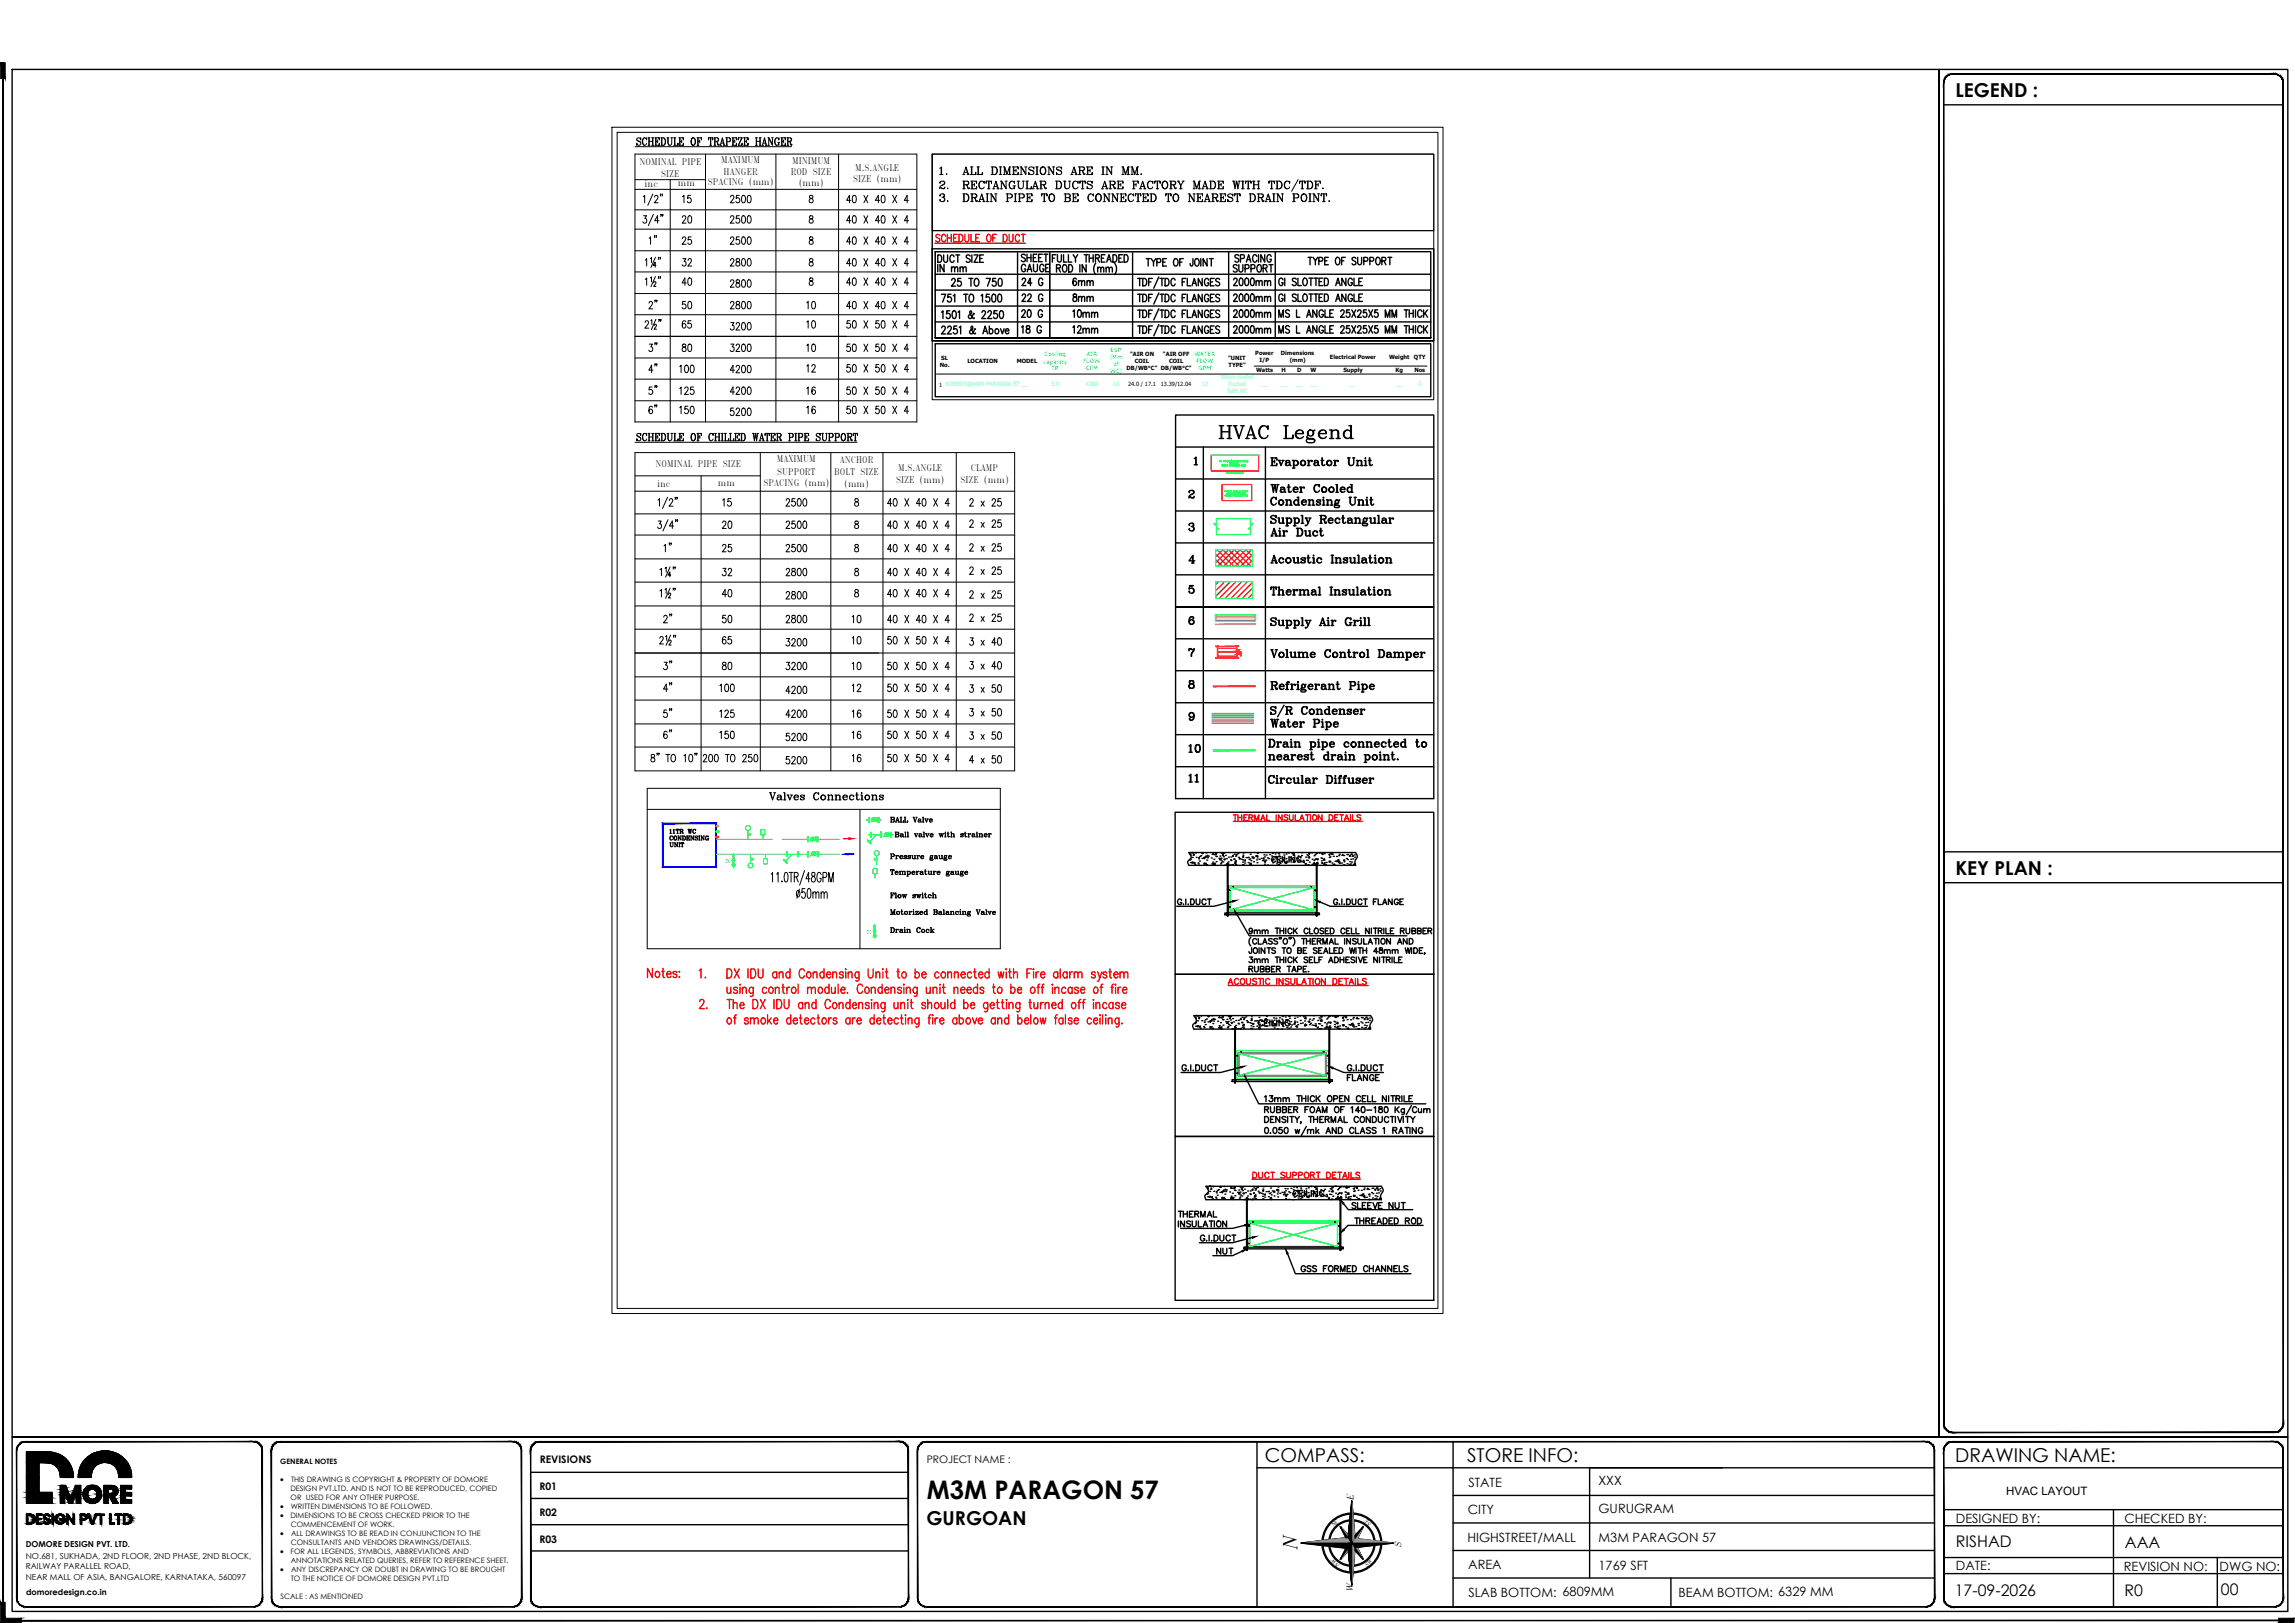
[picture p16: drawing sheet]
<svg xmlns="http://www.w3.org/2000/svg" width="420mm" height="297mm" viewBox="0 0 420 297" stroke-linecap="round" stroke-linejoin="round" font-family="sans-serif">
<defs><g id="words">
<text font-size="6.6" fill="#0ff" x="221.9" y="82.2">HVAC Legend</text>
<text font-size="5.3" x="144.6" y="165.8">50mm</text>
<text font-size="4.9" x="116.8" y="61.4">2½&quot;</text>
<text font-size="4.7" x="169.7" y="274.3">M3M PARAGON 57</text>
<g font-size="4.4">
<text x="123.8" y="38.5">15</text>
<text x="127.4" y="42" transform="rotate(-90 127.4 42)">20</text>
<text x="117.5" y="45.9">1&quot;</text>
<text x="123.8" y="45.9">25</text>
<text x="123.8" y="50.1">32</text>
<text x="123.8" y="53.6">40</text>
<text x="195.1" y="53.6">6mm</text>
<text x="121" y="57.9" transform="rotate(-90 121 57.9)">2&quot;</text>
<text x="123.8" y="57.9">50</text>
<text x="146.4" y="57.9">10</text>
<text x="195.1" y="56.4">8mm</text>
<text x="195.1" y="59.3">10mm</text>
<text x="121" y="65.6" transform="rotate(-90 121 65.6)">3&quot;</text>
<text x="123.8" y="61.4">65</text>
<text x="127.4" y="65.6" transform="rotate(-90 127.4 65.6)">80</text>
<text x="146.4" y="61.4">10</text>
<text x="146.4" y="65.6">10</text>
<text x="195.1" y="62.1">12mm</text>
<text x="121" y="69.5" transform="rotate(-90 121 69.5)">4&quot;</text>
<text x="123.1" y="69.5">100</text>
<text x="146.4" y="69.5">12</text>
<text x="117.5" y="76.9">6&quot;</text>
<text x="117.5" y="73.4">5&quot;</text>
<text x="123.1" y="76.9">150</text>
<text x="123.1" y="73.4">125</text>
<text x="146.4" y="76.9">16</text>
<text x="146.4" y="73.4">16</text>
<text x="131.2" y="93.8">15</text>
<text x="130.9" y="98.1">20</text>
<text x="123.8" y="102.3" transform="rotate(-90 123.8 102.3)">1&quot;</text>
<text x="130.9" y="106.5">32</text>
<text x="130.9" y="102.3">25</text>
<text x="130.9" y="110.4">40</text>
<text x="123.8" y="115.4" transform="rotate(-90 123.8 115.4)">2&quot;</text>
<text x="130.9" y="115.4">50</text>
<text x="130.9" y="119.2">65</text>
<text x="154.9" y="115.4">10</text>
<text x="154.9" y="119.2">10</text>
<text x="123.8" y="123.8" transform="rotate(-90 123.8 123.8)">3&quot;</text>
<text x="130.9" y="123.8">80</text>
<text x="154.9" y="123.8">10</text>
<text x="120.3" y="127.7">4&quot;</text>
<text x="130.5" y="127.7">100</text>
<text x="154.9" y="127.7">12</text>
<text x="123.8" y="136.5" transform="rotate(-90 123.8 136.5)">6&quot;</text>
<text x="123.8" y="132.6" transform="rotate(-90 123.8 132.6)">5&quot;</text>
<text x="130.5" y="136.5">150</text>
<text x="130.5" y="132.6">125</text>
<text x="154.9" y="136.5">16</text>
<text x="158.4" y="132.6" transform="rotate(-90 158.4 132.6)">16</text>
<text x="154.9" y="140.8">16</text>
<text x="216.6" y="139">10</text>
<text x="216.6" y="144.3">11</text>
</g>
<g font-size="4">
<text x="132.3" y="53.6">2800</text>
<text x="221.5" y="230.7">NUT</text>
</g>
<text font-size="3.8" x="237.5" y="283.7" transform="rotate(-90 237.5 283.7)">N</text>
<g font-size="3.5">
<text x="358" y="17.7">LEGEND :</text>
<text x="358" y="160.1">KEY PLAN :</text>
<text x="231.6" y="267.6">COMPASS:</text>
<text x="268.6" y="267.6">STORE INFO:</text>
<text x="358" y="267.6">DRAWING NAME:</text>
<text x="169.6" y="279.2">GURGOAN</text>
</g>
<g font-size="2.9">
<text x="358.1" y="283.2">RISHAD</text>
<text x="389" y="283.3">AAA</text>
<text x="357.9" y="292.2">17-09-2026</text>
<text x="389" y="292.2">R0</text>
<text x="406.6" y="291.9">00</text>
</g>
<g font-size="2.3">
<text x="268.8" y="272.1">STATE</text>
<text x="292.7" y="271.8">XXX</text>
<text x="268.7" y="277.1">CITY</text>
<text x="292.7" y="277">GURUGRAM</text>
<text x="358.1" y="278.7">DESIGNED BY:</text>
<text x="388.9" y="278.7">CHECKED BY:</text>
<text x="268.6" y="282.1">HIGHSTREET/MALL</text>
<text x="268.8" y="287.2">AREA</text>
<text x="292.7" y="282.2">M3M PARAGON 57</text>
<text x="292.7" y="287.3">1769 SFT</text>
<text x="358.1" y="287.4">DATE:</text>
<text x="388.8" y="287.5">REVISION NO:</text>
<text x="406.4" y="287.5">DWG NO:</text>
<text x="268.8" y="292.2">SLAB BOTTOM: 6809MM</text>
<text x="307.3" y="292.2">BEAM BOTTOM: 6329 MM</text>
</g>
<text font-size="2.1" x="367.3" y="273.6">HVAC LAYOUT</text>
<g font-size="1.9">
<text x="98.8" y="267.7">REVISIONS</text>
<text x="169.7" y="267.7">PROJECT NAME :</text>
<text x="98.8" y="272.7">R01</text>
<text x="98.8" y="277.5">R02</text>
<text x="98.8" y="282.3">R03</text>
</g>
<g font-size="1.8">
<text x="247.8" y="274.5" transform="rotate(-90 247.8 274.5)">E</text>
<text x="256.5" y="283" transform="rotate(-90 256.5 283)">S</text>
<text x="247.8" y="291.3" transform="rotate(-90 247.8 291.3)">W</text>
</g>
<g font-size="1.6">
<text x="132" y="29.8">MAXIMUM</text>
<text x="145" y="29.9">MINIMUM</text>
<text x="117.1" y="30.2">NOMINAL PIPE</text>
<text x="118" y="34.3">inc</text>
<text x="121" y="32.3">SIZE</text>
<text x="124.1" y="34.1">mm</text>
<text x="129.6" y="33.9">SPACING (mm)</text>
<text x="132.5" y="32.1">HANGER</text>
<text x="144.8" y="32">ROD SIZE</text>
<text x="146.3" y="34">(mm)</text>
<text x="156.2" y="33.3">SIZE (mm)</text>
<text x="156.5" y="31.3">M.S.ANGLE</text>
<text x="120" y="85.5">NOMINAL PIPE SIZE</text>
<text x="120.3" y="89.1">inc</text>
<text x="131.4" y="88.9">mm</text>
<text x="139.8" y="89">SPACING (mm)</text>
<text x="142.2" y="84.5">MAXIMUM</text>
<text x="142.3" y="87">SUPPORT</text>
<text x="152.7" y="86.9">BOLT SIZE</text>
<text x="153.7" y="84.7">ANCHOR</text>
<text x="154.6" y="89.1">(mm)</text>
<text x="164" y="88.3">SIZE (mm)</text>
<text x="164.4" y="86.2">M.S.ANGLE</text>
<text x="175.8" y="88.3">SIZE (mm)</text>
<text x="177.8" y="86.2">CLAMP</text>
</g>
<g font-size="1.5">
<text x="4.7" y="287.2">RAILWAY PARALLEL ROAD,</text>
<text x="4.7" y="283.2">DOMORE DESIGN PVT. LTD.</text>
<text x="4.7" y="285.4">NO.681, SUKHADA, 2ND FLOOR, 2ND PHASE, 2ND BLOCK,</text>
<text x="4.7" y="289.1">NEAR MALL OF ASIA, BANGALORE, KARNATAKA, 560097</text>
<text x="4.8" y="291.9">domoredesign.co.in</text>
</g>
<g font-size="1.4">
<text x="51.3" y="268">GENERAL NOTES</text>
<text x="51.3" y="271.2">·</text>
<text x="53.2" y="272.9">DESIGN PVT.LTD. AND IS NOT TO BE REPRODUCED, COPIED</text>
<text x="53.2" y="274.5">OR USED FOR ANY OTHER PURPOSE.</text>
<text x="53.3" y="271.2">THIS DRAWING IS COPYRIGHT &amp; PROPERTY OF DOMORE</text>
<text x="51.3" y="276.2">·</text>
<text x="51.3" y="277.8">·</text>
<text x="51.3" y="281.1">·</text>
<text x="53.2" y="277.8">DIMENSIONS TO BE CROSS CHECKED PRIOR TO THE</text>
<text x="53.2" y="276.2">WRITTEN DIMENSIONS TO BE FOLLOWED.</text>
<text x="53.2" y="279.5">COMMENCEMENT OF WORK.</text>
<text x="53.3" y="281.1">ALL DRAWINGS TO BE READ IN CONJUNCTION TO THE</text>
<text x="51.3" y="284.4">·</text>
<text x="51.3" y="287.7">·</text>
<text x="53.2" y="284.4">FOR ALL LEGENDS, SYMBOLS, ABBREVIATIONS AND</text>
<text x="53.2" y="286.1">ANNOTATIONS RELATED QUERIES, REFER TO REFERENCE SHEET.</text>
<text x="53.2" y="282.8">CONSULTANTS AND VENDORS DRAWINGS/DETAILS.</text>
<text x="53.3" y="287.7">ANY DISCREPANCY OR DOUBT IN DRAWING TO BE BROUGHT</text>
<text x="51.3" y="292.7">SCALE : AS MENTIONED</text>
<text x="53.2" y="289.4">TO THE NOTICE OF DOMORE DESIGN PVT.LTD</text>
</g>
<g font-size="1.2" fill="#0f0">
<text x="132.9" y="158">DC</text>
<text x="158.7" y="170.9">DC</text>
</g>
<g font-size="1.1">
<text x="244.2" y="279.5" transform="rotate(-44 244.2 279.5)">NE</text>
<text x="251.1" y="278.8" transform="rotate(-135 251.1 278.8)">SE</text>
<text x="245.3" y="286.4" transform="rotate(-135 245.3 286.4)">NW</text>
<text x="250.3" y="286.8" transform="rotate(-45 250.3 286.8)">SW</text>
</g>
<g font-size="1">
<text x="172.3" y="65.9">SL</text>
<text x="206.9" y="65.1">&quot;AIR ON</text>
<text x="212.9" y="65.1">&quot;AIR OFF</text>
<text x="224.8" y="65.9">&quot;UNIT</text>
<text x="229.8" y="65">Power</text>
<text x="234.5" y="65">Dimensions</text>
<text x="243.5" y="65.8">Electrical Power</text>
<text x="254.3" y="65.7">Weight</text>
<text x="258.9" y="65.7">QTY</text>
<text x="171.9" y="70.8">1 NOBERO@M3M PARAGON 57 __</text>
<text x="172" y="67.1">No.</text>
<text x="177.1" y="66.5">LOCATION</text>
<text x="186.1" y="66.5">MODEL</text>
<text x="206.2" y="67.7">DB/WB°C&quot; DB/WB°C&quot;</text>
<text x="206.5" y="70.7">24.0 / 17.1</text>
<text x="207.8" y="66.4">COIL</text>
<text x="212.5" y="70.7">13.39/12.04</text>
<text x="214" y="66.4">COIL</text>
<text x="224.9" y="67.1">TYPE&quot;</text>
<text x="230" y="68.1">Watts</text>
<text x="230.6" y="66.3">I/P</text>
<text x="234.6" y="68.1">H</text>
<text x="236.1" y="66.3">(mm)</text>
<text x="237.5" y="68.1">D</text>
<text x="239.9" y="68.1">W</text>
<text x="245.9" y="68">Supply</text>
<text x="255.5" y="68">Kg</text>
<text x="258.9" y="68.1">Nos</text>
</g>
<g font-size="1" fill="#0ff">
<text x="191.2" y="65.2">Cooling</text>
<text x="198.9" y="65.2">AIR</text>
<text x="203.2" y="65.8">(Mm</text>
<text x="203.3" y="64.4">ESP</text>
<text x="218.7" y="65.2">WATER</text>
<text x="191" y="66.5">capacity</text>
<text x="192.5" y="70.7">3.0</text>
<text x="192.5" y="67.8">TR</text>
<text x="198.3" y="66.5">FLOW</text>
<text x="198.7" y="70.7">1200</text>
<text x="198.8" y="67.8">CFM</text>
<text x="203.3" y="68.4">WC)</text>
<text x="203.8" y="70.7">10</text>
<text x="203.8" y="67">of</text>
<text x="219" y="66.5">FLOW</text>
<text x="219.4" y="67.8">GPM</text>
<text x="220" y="70.7">12</text>
<text x="223.5" y="69.3">Water cooled</text>
<text x="224.7" y="71.9">Split AC</text>
<text x="224.9" y="70.6">Ducted</text>
<text x="230.9" y="70.6">__</text>
<text x="234.6" y="70.6">__</text>
<text x="237.3" y="70.6">__</text>
<text x="240" y="70.6">__</text>
<text x="247" y="70.6">__</text>
<text x="255.7" y="70.6">__</text>
<text x="259.7" y="70.7">2</text>
</g>
</g></defs>
<!-- layer: HVAC -->
<g fill="none" stroke="#000" stroke-width=".25">
<path d="M215.2 76h47.3v70.2h-47.3zM215.2 81.8h47.3M215.2 87.7h47.3M215.2 93.5h47.3M215.2 99.4h47.3M217.7 90v.2v-.1a.45 .45 0 0 1 .5-.4 .45 .45 0 0 1 .3 .6l-.5 .2a.51 .51 0 0 0-.3 .7M217.7 96v.1a.44 .44 0 0 1 .4-.4 .44 .44 0 0 1 .4 .4v.2l-.4 .1M218.3 89.8l.2 .1v.3l-.5 .3M218.3 95.7a.33 .33 0 0 1 .1 .6l-.1 .1h.1a.39 .39 0 0 1 .2 .4 .39 .39 0 0 1-.3 .4l-.5-.1-.1-.3v.1M218.5 96.5v.4l-.2 .3M218.6 90.9l-.2 .2-.5-.2-.2 .1M218.6 90.8l-.1 .4-.6-.3"/>
<path d="M218.6 83.9l.4-.2v1.4M218.6 85.1h.6M218.9 83.7v1.4M220.3 81.8v64.4M231.7 81.8v64.4M232.7 94.7l.8 .4a.46 .46 0 0 1-.2 .7 .46 .46 0 0 1-.6-.4v.4v-.2M232.7 85.2h1v-.4v.4M232.7 98.1h.4M232.7 88.7h.4M232.8 98.1l.5-1.4 .4 1.4M232.9 88.7l.2 1.4 .3-1.4 .3 1.4 .2-1.4M232.9 83.8v1.4"/>
<path d="M232.9 97.7h.6M232.9 88.7l.2 1.1M233.1 91a.81 .81 0 0 0 0 1.4M233.3 96.9l.4 1.2M233.3 84.2v.5M233.5 98.1h.4M233.5 88.7l.2 1.1M233.5 94.6l.1-.3v.4a.48 .48 0 0 0-.4-.4 .48 .48 0 0 0-.5 .4l.1 .2 .8 .4M233.6 91.2l.1 .2v-.4l-.1 .2a.64 .64 0 0 0-.9 .1 .64 .64 0 0 0 .1 .9 .49 .49 0 0 0 .5 .2 .49 .49 0 0 0 .4-.3M233.7 88.7h.4M233.9 94.8h.3v.8l.2 .2M234.1 97.2h.2v.9"/>
<path d="M234.1 98.1h.4M234.1 94.8v.8a.4 .4 0 0 0 .4 .2 .4 .4 0 0 0 .4-.2M234.1 84.3l.4 .9 .4-.9M234.2 84.3l.3 .8M234.3 96.7v.1zM234.3 97.2v.9M234.5 91.5a.48 .48 0 0 0-.4 .7 .48 .48 0 0 0 .8 0 .48 .48 0 0 0-.3-.7 .49 .49 0 0 0-.5 .4 .49 .49 0 0 0 .4 .5M234.5 89.3l.2-.1h.4l.2 .9M234.6 91.5l.3 .4v.3l-.3 .2M234.7 89.6a.27 .27 0 0 0-.2 .2 .27 .27 0 0 0 .2 .3M234.7 94.8h.2v1M234.8 98.1h.5"/>
<path d="M234.8 97.2h.3v.9M234.9 94.8v1h.2M235 97.2v.9M235.1 89.3v.6l.3 .2M235.1 89.4l-.6 .2v.4a.5 .5 0 0 0 .6-.1M235.3 91.5h.3v.9M235.3 92.4h.5M235.4 94.8h.3v1.4M235.4 96.2h.5M235.5 84.4l-.1 .1 .2-.2h.4l.3 .9M235.5 91.5v.9M235.6 97.2v.2v-.2a.43 .43 0 0 0-.5 .4"/>
<path d="M235.6 84.7l-.2 .2 .2 .3M235.6 91.7a.43 .43 0 0 1 .7 0v.7M235.6 94.8v1.4M235.7 95a.45 .45 0 0 1 .6 0 .45 .45 0 0 1 0 .6 .45 .45 0 0 1-.6 0M235.7 89.2h.5M235.9 88.7v1.3l.3 .1 .2-.2M235.9 88.7v1.1l.2 .3M236.1 94.8l.3 .4-.1 .4-.2 .2M236.1 84.4v.6l.2 .2M236.1 84.5l-.7 .2v.4a.5 .5 0 0 0 .7-.1M236.1 91.5l.2 .2v.7M236.1 92.4h.4"/>
<path d="M236.6 85.7h.5M236.8 89.6h.8a.47 .47 0 0 0-.6-.4 .47 .47 0 0 0-.2 .7 .47 .47 0 0 0 .7 .1l.1-.1M236.8 94.8h.3v1.4M236.8 96.2h.5M236.8 84.3v1.4M236.9 84.5a.45 .45 0 0 1 .6-.1 .45 .45 0 0 1 0 .7 .45 .45 0 0 1-.6-.1M236.9 84.3v1.4M237 94.8v1.4M237.1 95a.45 .45 0 0 1 .6 0 .45 .45 0 0 1 0 .6 .45 .45 0 0 1-.6 0M237.2 89.2l-.4 .4 .1 .3 .3 .2M237.3 84.3l.3 .4v.3l-.3 .2M237.3 91.5l-.4 .4 .1 .3 .3 .2"/>
<path d="M237.3 96.7h.7a.75 .75 0 0 1 .5 .7 .75 .75 0 0 1-.5 .7h-.7M237.5 94.8l.3 .4-.1 .4-.2 .2M237.5 89.2l.1 .4M237.5 91h.2v1.4M237.6 96.7v1.4M237.7 91.7a.45 .45 0 0 0-.7-.1 .45 .45 0 0 0 0 .7 .45 .45 0 0 0 .7-.1M237.7 91v1.4h.2M237.9 89.2h.3v.9M237.9 90.1h.5M238 96.7a.79 .79 0 0 1 0 1.4M238.1 89.2v.9M238.2 94.3h.3v1.5"/>
<path d="M238.2 95.8h.5M238.3 91.9h.8a.46 .46 0 0 0-.5-.4 .46 .46 0 0 0-.4 .6 .46 .46 0 0 0 .6 .3l.3-.2M238.4 94.3v1.5M238.5 84.3a.47 .47 0 0 0-.3 .7 .47 .47 0 0 0 .7 0 .47 .47 0 0 0-.3-.7 .47 .47 0 0 0-.5 .4 .47 .47 0 0 0 .4 .5M238.6 84.3l.4 .4-.1 .3-.3 .2M238.7 91.5l-.2 .1a.49 .49 0 0 0-.2 .4 .49 .49 0 0 0 .4 .4M238.7 89.2v.2v-.2a.46 .46 0 0 0-.5 .4M238.8 97.2h.3v.7l.2 .2M239 94.8h.4M239 97.2l.1 .8 .3 .1 .4-.2M239 91.6l.1 .3M239.1 94.8l.4 1"/>
<path d="M239.1 94.8l.4 .8M239.4 85.2h.4M239.5 91.5h.3v.9M239.5 92.4h.4M239.5 97.2h.3v.9M239.5 84.3v.9M239.6 94.8h.4M239.6 84.3v.9M239.7 91.5v.9M239.8 91.7a.41 .41 0 0 1 .7 0v.7M239.8 97.2v.9h.2M239.9 94.8l-.5 1.2-.3 .2h-.1h.1"/>
<path d="M240.2 84.3v.2v-.2a.46 .46 0 0 0-.6 .4M240.2 91.5l.2 .2v.7M240.2 92.4h.5M240.7 84.4l-.1 .1 .2-.2h.4l.3 .9M240.7 97.2l-.3 .4 .1 .3 .2 .2M240.8 84.7l-.2 .2 .2 .3M241 88.7a.79 .79 0 0 0 0 1.4M241 91.7l.7 .4v.2l-.1 .1h-.3l-.3-.2v.2l.1-.1M241.2 97.4v.1a.4 .4 0 0 0-.5-.4 .4 .4 0 0 0-.4 .5 .48 .48 0 0 0 .3 .5 .48 .48 0 0 0 .6-.2M241.3 84.4v.6l.3 .2M241.3 84.5l-.7 .2v.4a.47 .47 0 0 0 .7-.1M241.5 88.9l.1 .2v-.4l-.1 .2-.2-.1a.65 .65 0 0 0-.8 .6 .65 .65 0 0 0 .8 .6l.3-.2"/>
<path d="M241.6 97.2h.5M241.6 94.3h.8l.4 .3-.2 .4h-.7M241.6 95.8h.5M241.7 91.6v-.1v.3l-.2-.3h-.3l-.2 .3 .7 .4M241.7 96.7l.1 1.3 .3 .1 .2-.2M241.8 96.7v1.1l.2 .3M241.8 94.3v1.5M241.9 94.3v1.5M242 83.8l.1 1.3 .3 .1 .1-.2M242.1 83.8v1.1l.1 .3M242.1 91.5h.3v.9M242.1 92.4h.4"/>
<path d="M242.2 95l.2 .2 .3 .5 .1-.1M242.2 91.1h.2zM242.3 91.5v.9M242.4 95.1l.1 .6 .3 .1v-.2M242.4 89.2a.47 .47 0 0 0-.4 .7 .47 .47 0 0 0 .8 0 .47 .47 0 0 0-.3-.7 .47 .47 0 0 0-.5 .4 .47 .47 0 0 0 .4 .5M242.4 94.3l.3 .3-.3 .4M242.5 89.2l.3 .4v.3l-.3 .2M242.8 91.5h.3v.9M242.8 92.4h.5M243 91.5v.9M243.1 91.7a.41 .41 0 0 1 .7 0v.7M243.2 95.2h.8a.47 .47 0 0 0-.6-.3 .47 .47 0 0 0-.2 .7 .47 .47 0 0 0 .7 .1l.1-.1"/>
<path d="M243.3 84.3a.47 .47 0 0 0-.3 .7 .47 .47 0 0 0 .7 0 .47 .47 0 0 0-.3-.7 .47 .47 0 0 0-.5 .4 .47 .47 0 0 0 .4 .5M243.4 84.3l.4 .4-.1 .3-.3 .2M243.6 94.8l-.4 .4 .1 .4 .3 .2M243.6 91.5l.2 .2v.7M243.6 92.4h.4M243.7 89.2a.47 .47 0 0 0-.3 .7 .47 .47 0 0 0 .8 0 .47 .47 0 0 0-.4-.7 .47 .47 0 0 0-.4 .4 .47 .47 0 0 0 .3 .5M243.8 89.2l.4 .4-.1 .3-.3 .2M243.9 94.9l.1 .3M244.2 85.2h.4M244.3 92.3l.9 .2v.2l-.2 .2-.7-.1v-.3l.3-.1M244.3 84.3v.9M244.4 84.3v.9"/>
<path d="M244.5 92l-.2 .2 .1 .2 .8 .2M244.6 88.7h.2v1.4M244.6 91.6v.5M244.6 90.1h.4M244.8 88.7v1.4M244.8 94.8l-.3 .4 .1 .4 .2 .2M245 84.3v.2v-.2a.43 .43 0 0 0-.6 .4M245 91.6v.5M245.1 91.6l.1-.1-.2 .1M245.2 95v.1h.1a.47 .47 0 0 0-.7-.1 .47 .47 0 0 0 0 .7 .47 .47 0 0 0 .7-.1M245.4 89.6h.8a.47 .47 0 0 0-.5-.4 .47 .47 0 0 0-.4 .5 .47 .47 0 0 0 .6 .4l.3-.2M245.6 94.8h.6"/>
<path d="M245.8 89.2l-.4 .4 .1 .3 .3 .2M245.8 94.3l.1 1.4a.28 .28 0 0 0 .5-.1M245.9 94.3v1.2l.1 .3M246.1 89.2l.1 .4M246.8 95l.2-.2 .4 .1 .2 .9M246.9 83.8v1a.48 .48 0 0 0 .5 .4 .48 .48 0 0 0 .4-.4v-1M247 95.2a.3 .3 0 0 0-.2 .5l.2 .1M247 83.8v1l.3 .4M247 91h.4M247 89.2l-.3 .4 .1 .3 .2 .2M247.2 91v1.2a.47 .47 0 0 0 .5 .2 .47 .47 0 0 0 .4-.4v-1M247.2 91v1l.4 .4"/>
<path d="M247.2 88.7h.3v1.4M247.4 95v.6l.3 .2M247.4 95.1l-.6 .2-.1 .3a.42 .42 0 0 0 .7 0M247.4 89.4a.45 .45 0 0 0-.6-.1 .45 .45 0 0 0 0 .7 .45 .45 0 0 0 .6-.1M247.4 88.7v1.4h.3M247.9 91h.4M248 94.8h.2v1M248 95.8h.4M248.2 94.8v1M248.2 95a.41 .41 0 0 1 .8 0v.8M248.3 85.2h.5M248.5 84.3v.9"/>
<path d="M248.6 84.5l.1-.2a.41 .41 0 0 1 .6 .2v.7M248.6 84.3v.9M248.6 91.5h.2v.9M248.6 92.4h.4M248.7 94.8l.2 .2v.8M248.7 95.8h.5M248.8 91.5v.9M248.8 91.7a.43 .43 0 0 1 .8 0v.7M249 84.3l.2 .2v.7M249 85.2h.5M249.3 91.5l.2 .2v.7M249.3 92.4h.5"/>
<path d="M249.5 95.6l.8 .2 .1 .2-.3 .2h-.6l-.1-.2 .3-.2M249.6 95.4l-.1 .2 .1 .2 .8 .2M249.7 94.9v.5M249.8 84.3h.2v.9M249.8 85.2h.4M250 84.3v.9M250 91.5h.3v.9M250 92.4h.5M250.1 94.9v.5M250.2 91.1h.1zM250.2 94.9l.2-.1-.2 .2M250.2 91.5v.9"/>
<path d="M250.5 84.3h.5M250.7 94.8h.3v.8l.2 .2M250.7 83.8l.1 1.3 .2 .1 .2-.2M250.8 83.8v1.1l.1 .3M250.8 91.5h.5M250.9 94.8v.8a.41 .41 0 0 0 .4 .2 .41 .41 0 0 0 .4-.2M251 91v1.4a.27 .27 0 0 0 .3 0 .27 .27 0 0 0 .2-.2M251 91v1.2l.2 .2M251.4 94.8h.3v1M251.7 94.8v1h.2M252.2 94.3h.2v1.5M252.2 95.8h.4"/>
<path d="M252.4 94.3v1.5M253.1 95l.1-.2 .5 .2 .2 .8M253.2 95.2l-.2 .2 .2 .4M253.7 95v.6l.3 .2M253.7 95.1l-.7 .2v.3a.4 .4 0 0 0 .3 .2 .4 .4 0 0 0 .4-.2M254.3 94.8h.2v1M254.3 95.8h.4M254.4 94.8v1M255.1 94.9v.1v-.1a.38 .38 0 0 0-.4 0 .38 .38 0 0 0-.2 .3M215.2 105.2h47.3M215.2 116.9h47.3M217.7 119l.2-.3 .4 .2 .3-.2-.1 .4-.4 .7v.3"/>
<path d="M217.7 118.7v.4M217.7 118.9l.3-.1 .3 .1M217.8 107.2h.7h-.7l-.1 .6a.5 .5 0 0 1 .7-.1 .5 .5 0 0 1 0 .8 .5 .5 0 0 1-.7-.2v-.1v.1M218.1 112.9a.84 .84 0 0 0 0 1.4M218.1 103h.5M218.2 107.6l.3 .4v.4l-.3 .2M218.2 113.4l.3 .4v.3l-.3 .2M218.3 101.8v1.2M218.5 113.1v.1v-.1a.44 .44 0 0 0-.4-.2 .44 .44 0 0 0-.4 .3 .72 .72 0 0 0 .4 1.1 .44 .44 0 0 0 .5-.4 .44 .44 0 0 0-.4-.5 .44 .44 0 0 0-.5 .4M218.5 119.1a1.03 1.03 0 0 0-.4 1M218.7 102.6h-1l.7-1v1.4M232.7 113.4l.8 .4a.46 .46 0 0 1-.2 .7 .46 .46 0 0 1-.6-.4v.4v-.2"/>
<path d="M232.7 103h.4M232.7 118.9h.4M232.7 107.5v.4v-.4h1v.4l-.1-.4M232.8 103l.5-1.4 .4 1.4M232.8 118.9l.5 1.4 .4-1.4M232.9 118.9l.4 1.2M232.9 102.6h.6M232.9 108.9h.5M233.1 107.5v1.4M233.2 107.5v1.4M233.3 101.8l.4 1.2M233.5 103h.4"/>
<path d="M233.5 118.9h.4M233.5 113.3l.1-.2v.4a.48 .48 0 0 0-.4-.4 .48 .48 0 0 0-.5 .3l.1 .2 .8 .4M233.9 113.5h.3v.8l.2 .2M233.9 108.9h.5M233.9 107.5h.3v1.4M234.1 113.5v.8a.4 .4 0 0 0 .4 .2 .4 .4 0 0 0 .4-.2M234.1 107.5v1.4M234.2 108.1a.41 .41 0 0 1 .7 0v.8M234.5 102.1l-.3 .4 .1 .3 .2 .2M234.5 119.4a.47 .47 0 0 0-.3 .7 .47 .47 0 0 0 .8 0 .47 .47 0 0 0-.3-.7 .48 .48 0 0 0-.5 .4 .48 .48 0 0 0 .3 .5M234.7 107.9l.2 .2v.8M234.7 119.4l.1 .1a.49 .49 0 0 1 .2 .4 .49 .49 0 0 1-.3 .4"/>
<path d="M234.7 113.5h.2v1M234.7 108.9h.4M234.9 113.5v1h.2M234.9 102.3v.1h.1a.47 .47 0 0 0-.7-.2 .47 .47 0 0 0 0 .8 .47 .47 0 0 0 .7-.2M235.4 118.9h.3v1.4M235.4 113.5h.3v1.4M235.4 114.9h.5M235.5 108.3h.8a.47 .47 0 0 0-.6-.3 .47 .47 0 0 0-.2 .7 .47 .47 0 0 0 .7 .1l.1-.1M235.6 113.5v1.4M235.6 118.9v1.4M235.7 113.7a.45 .45 0 0 1 .6 0 .45 .45 0 0 1 0 .6 .45 .45 0 0 1-.6 0M235.8 102.1a.47 .47 0 0 0-.3 .7 .47 .47 0 0 0 .8 0 .47 .47 0 0 0-.4-.7 .48 .48 0 0 0-.4 .4 .48 .48 0 0 0 .3 .5"/>
<path d="M235.9 107.9l-.4 .4 .1 .4 .3 .2M235.9 102.1l.2 .1a.49 .49 0 0 1 .2 .4 .49 .49 0 0 1-.4 .4M236.1 113.5l.3 .4-.1 .4-.2 .2M236.1 119.4h.3v.7l.2 .2M236.2 108l.1 .3M236.3 119.4l.1 .9h.3l.4-.2M236.7 102.1h.2v.7l.3 .2M236.7 108.9h.5M236.7 107.9h.2v1M236.8 113.5h.3v1.4M236.8 114.9h.5M236.9 102.1v.9h.4l.3-.2"/>
<path d="M236.9 107.9v1M236.9 119.4h.3v.9M237 113.5v1.4M237.1 113.7a.45 .45 0 0 1 .6 0 .45 .45 0 0 1 0 .6 .45 .45 0 0 1-.6 0M237.1 119.4v.9h.2M237.4 102.1h.3v.9M237.5 113.5l.3 .4-.1 .4-.2 .2M237.5 108v.1l.1-.1a.38 .38 0 0 0-.5 0 .38 .38 0 0 0-.2 .3M237.6 102.1v.9h.3M237.6 119.4h.3v.9M237.8 107.9h.3v1M237.8 108.9h.5"/>
<path d="M237.8 119.4v.9M237.9 119.6l.3-.2 .3 .1 .1 .8M238 107.9v1M238.1 108.1a.41 .41 0 0 1 .7 0v.8M238.2 102.3l.8 .4v.2l-.3 .1h-.4l-.1-.2v.2l.1-.1M238.2 113.1h.3v1.4M238.2 114.5h.5M238.3 119.4l.2 .2v.7M238.4 113.1v1.4M238.5 107.9l.2 .2v.8M238.5 108.9h.5M238.6 119.6l.4-.2 .3 .1 .1 .8"/>
<path d="M238.8 108.1a.43 .43 0 0 1 .7 0v.8M238.9 102.2l.1-.1v.3l-.2-.2-.4-.1-.2 .3 .8 .4M239 113.5h.4M239.1 119.4l.2 .2v.7M239.1 113.5l.4 1M239.1 113.5l.4 .8M239.3 107.9l.2 .2v.8M239.3 102.1h.5M239.3 108.9h.5M239.5 101.6v1.4h.3l.2-.2M239.5 101.6v1.2l.2 .2M239.6 113.5h.4"/>
<path d="M239.9 113.5l-.5 1.2-.3 .2h-.1h.1M239.9 119.8h.8a.47 .47 0 0 0-.5-.4 .47 .47 0 0 0-.4 .6 .47 .47 0 0 0 .6 .3l.3-.2M240.2 108.1l.1-.2 .5 .2 .2 .8M240.3 102.1h.3v.9M240.3 119.4l-.4 .4 .1 .3 .3 .2M240.3 103h.4M240.3 108.3l-.1 .2 .1 .4M240.4 101.7h.2zM240.5 102.1v.9M240.6 119.5l.1 .3M240.8 108.1v.6l.3 .2M240.8 108.2l-.6 .2-.1 .3a.42 .42 0 0 0 .7 0"/>
<path d="M241.3 107.5h.3v1.4M241.3 108.9h.5M241.5 102.1l-.3 .4v.3l.3 .2M241.6 114.5h.4M241.6 107.5v1.4M241.7 114.5l.4-1.4 .5 1.4M241.8 114.1h.6M241.9 102.3l.1 .1a.47 .47 0 0 0-.8-.2 .47 .47 0 0 0 0 .8 .47 .47 0 0 0 .8-.2M242.1 113.3l.4 1.2M242.4 114.5h.4M243 113.5h.2v1M243 114.5h.4"/>
<path d="M243 118.9a.79 .79 0 0 0 0 1.4M243.1 113.1h.1zM243.2 113.5v1M243.5 119.1l.1 .2v-.4l-.1 .2-.1-.1a.66 .66 0 0 0-.9 .6 .66 .66 0 0 0 .9 .7l.2-.3M243.5 108.9h.5M243.5 107.5h.5M243.7 103h.5M243.7 113.5h.3v1M243.7 101.6h.5M243.7 114.5h.5M243.7 107.5v1.4M243.8 107.5v1.4"/>
<path d="M243.9 101.6v1.4M243.9 113.5v1M244 101.6v1.4M244.2 108.9h.5M244.2 107.9h.3v1M244.3 119.4a.47 .47 0 0 0-.3 .7 .47 .47 0 0 0 .8 0 .47 .47 0 0 0-.3-.7 .48 .48 0 0 0-.5 .4 .48 .48 0 0 0 .3 .5M244.4 103h.5M244.4 102.1h.3v.9M244.4 107.9v1M244.5 113.6v.1v-.2a.43 .43 0 0 0-.5 .4M244.5 108.1a.43 .43 0 0 1 .7 0v.8M244.5 119.4l.1 .1a.49 .49 0 0 1 .2 .4 .49 .49 0 0 1-.3 .4"/>
<path d="M244.6 102.1v.9M244.7 102.3l.1-.1a.41 .41 0 0 1 .6 .1v.7M245 107.9l.2 .2v.8M245 108.9h.4M245.2 102.1l.2 .2v.7M245.2 103h.4M245.2 119.4h.3v.9M245.4 119.4v.9M245.5 119.6l.3-.2 .4 .1v.8M245.8 108.1l.7 .4v.2l-.2 .2-.4-.1-.1-.2v.3v-.2M246 102.3l.7 .4v.2l-.2 .1h-.3l-.2-.2v.2v-.1M246 119.4l.2 .2v.7"/>
<path d="M246.4 108.1l.1-.2v.3l-.3-.3h-.2l-.2 .3 .7 .4M246.6 102.2l.1-.1v.3l-.1-.2-.4-.1-.2 .3 .7 .4M246.7 119.4h.5M246.8 113.1a.79 .79 0 0 0 0 1.4M246.8 107.9h.3v.8l.2 .2M246.9 118.9l.1 1.4h.2l.2-.2M247 118.9v1.2l.1 .2M247 102.1h.3v.7l.2 .2M247 107.9v.8a.4 .4 0 0 0 .4 .2 .4 .4 0 0 0 .4-.2M247 113.9h.5M247.2 102.1l.1 .9h.3l.4-.2M247.2 113.3l.1 .2v-.4l-.1 .2-.1-.2a.66 .66 0 0 0-.8 .7 .66 .66 0 0 0 .8 .6l.1-.1"/>
<path d="M247.2 113.9v.6M247.3 113.9v.6M247.6 107.9h.2v1M247.7 119.4h.3v.9M247.8 102.1h.2v.9M247.8 113.5h.2v1M247.8 114.5h.4M247.8 107.9v1h.2M247.9 119.4v.9M248 102.1v.9h.2M248 113.5v1M248.3 107.5h.3v1.4"/>
<path d="M248.3 108.9h.5M248.5 101.6h.3v1.4M248.5 119.5v.1v-.2a.43 .43 0 0 0-.5 .4M248.5 103h.5M248.5 107.5v1.4M248.6 113.6v.1v-.2a.46 .46 0 0 0-.6 .4M248.7 101.6v1.4M248.9 113.5h.3v1M248.9 114.5h.5M249 113.1h.2zM249.1 113.5v1M249.2 108.1l.2-.2 .4 .1 .2 .9"/>
<path d="M249.3 119.4a.47 .47 0 0 0-.3 .7 .47 .47 0 0 0 .8 0 .47 .47 0 0 0-.4-.7 .47 .47 0 0 0-.4 .4 .47 .47 0 0 0 .3 .5M249.4 108.3l-.2 .2 .2 .4M249.4 102.2v.1l.2-.2 .4 .1 .2 .8M249.4 119.4l.4 .4-.1 .3-.3 .2M249.6 102.5a.27 .27 0 0 0-.2 .3 .27 .27 0 0 0 .2 .2M249.6 113.1h.3v1.4M249.6 114.5h.5M249.8 108.1v.6l.3 .2M249.8 108.2l-.6 .2-.1 .3a.4 .4 0 0 0 .4 .2 .4 .4 0 0 0 .3-.2M249.8 113.1v1.4M250 102.2v.6l.3 .2M250 102.4l-.6 .2v.4a.5 .5 0 0 0 .6-.2"/>
<path d="M250.2 118.9h.2v1.4M250.4 113.1h.2v1.4M250.4 114.5h.4M250.4 107.9h.5M250.4 118.9v1.4M250.6 107.5v1.3a.28 .28 0 0 0 .5-.1M250.6 102.1h.5M250.6 113.1v1.4M250.6 107.5v1.1l.2 .3M250.8 101.6v1.4h.3l.2-.2M250.8 101.6v1.2l.2 .2M251.4 107.9h.3v1"/>
<path d="M251.4 108.9h.4M251.6 102.1h.2v.9M251.6 107.5v.1zM251.6 103h.5M251.6 107.9v1M251.7 101.7h.1zM251.8 102.1v.9M252.3 118.9h.7a.75 .75 0 0 1 .5 .7 .75 .75 0 0 1-.5 .7h-.7M252.5 118.9v1.4M252.6 107.9a.48 .48 0 0 0-.4 .8 .48 .48 0 0 0 .9 0 .48 .48 0 0 0-.4-.8 .49 .49 0 0 0-.5 .5 .49 .49 0 0 0 .4 .5M252.6 118.9v1.4M252.7 107.9l.3 .4v.4l-.3 .2"/>
<path d="M252.8 102.1a.47 .47 0 0 0-.3 .7 .47 .47 0 0 0 .7 0 .47 .47 0 0 0-.3-.7 .48 .48 0 0 0-.5 .4 .48 .48 0 0 0 .4 .5M252.9 102.1l.3 .4v.3l-.3 .2M253 118.9a.79 .79 0 0 1 0 1.4M253.4 108.9h.5M253.4 107.9h.3v1M253.6 103h.5M253.6 102.1h.3v.9M253.6 107.9v1M253.7 108.1a.43 .43 0 0 1 .7 0v.8M253.9 102.1v.9M253.9 102.3l.1-.1a.42 .42 0 0 1 .7 .1v.7M254 119.5l.1-.1 .4 .1 .3 .8"/>
<path d="M254.1 119.8l-.2 .2 .2 .3M254.2 107.9l.2 .2v.8M254.2 108.9h.5M254.4 102.1l.2 .2v.7M254.4 103h.4M254.6 119.5v.6l.2 .2M254.6 119.7l-.7 .2v.4a.47 .47 0 0 0 .7-.2M255.1 119.4h.3v.9M255.3 119.4v.9M255.4 119.6l.3-.2 .4 .1v.8M255.8 119.4l.3 .2v.7M256.1 119.6l.4-.2 .3 .1 .1 .8"/>
<path d="M256.6 119.4l.2 .2v.7M257.3 119.4h.3v1.4M257.5 119.4v1.4M257.6 119.6a.44 .44 0 0 1 .6-.1 .44 .44 0 0 1 0 .7 .44 .44 0 0 1-.6-.1M258 119.4l.3 .4v.3l-.3 .2M258.9 119.8h.8a.47 .47 0 0 0-.6-.4 .47 .47 0 0 0-.4 .6 .47 .47 0 0 0 .6 .3l.4-.2M259.2 119.4l-.3 .4v.3l.3 .2M259.5 119.5l.1 .3M260 119.4h.3v.9M260.2 119.4v.9M260.8 119.5v.1v-.2a.43 .43 0 0 0-.5 .4M262.5 111.1h-47.3h47.3"/>
<path d="M215.2 122.8h47.3M215.2 128.6h47.3M215.2 134.5h47.3M218 124.6h-.2l-.1 .4a.49 .49 0 0 0 .8 0v-.2a.44 .44 0 0 0-.7 0l.1 .3 .1 .1M218.1 130.4l-.4 .4 .1 .3 .3 .2M218.2 130.4a.86 .86 0 0 1-.1 1.4M218.3 124.6l.2 .2v.2l-.2 .2 .3 .2a.46 .46 0 0 1-.6 .6 .46 .46 0 0 1-.2-.8h.2l-.3 .2 .1 .4 .2 .2M218.3 125.2l.2 .2v.4l-.2 .2M218.5 130.9a.45 .45 0 0 1-.5 .3 .45 .45 0 0 1-.3-.6 .45 .45 0 0 1 .7-.1 .77 .77 0 0 1 .2 .8 .77 .77 0 0 1-.7 .5l-.2-.2 .1-.1v.1M232.2 135.3h.7a.75 .75 0 0 1 .5 .7 .75 .75 0 0 1-.5 .7h-.7M232.2 138.1h.3v1M232.2 139.1h.5"/>
<path d="M232.4 135.3v1.4M232.4 138.1v1M232.5 138.3a.41 .41 0 0 1 .7 0v.8M232.5 135.3v1.4M232.6 129.7l.8 .4a.45 .45 0 0 1-.2 .7 .45 .45 0 0 1-.6-.5v.4l.1-.2M232.6 131.7h.5M232.7 124.8h.8l.3 .2-.1 .4h-.8M232.7 126.2h.4M232.8 131.7l.3 1.4 .2-1.4 .3 1.4 .3-1.4M232.9 124.8v1.4M232.9 131.7l.2 1M232.9 135.3a.79 .79 0 0 1 0 1.4"/>
<path d="M233 138.1l.2 .2v.8M233 139.1h.4M233.3 125.4l.2 .2 .2 .4h.2M233.4 125.5l.3 .7h.1l.1-.2M233.4 131.7l.2 1M233.5 124.8l.2 .2-.2 .4M233.5 129.5l.1-.2v.4a.48 .48 0 0 0-.5-.4 .48 .48 0 0 0-.5 .4l.1 .2 .9 .4M233.7 131.7h.4M233.7 135.8h.3v.9M233.7 136.7h.5M233.8 138.5h.9a.47 .47 0 0 0-.7-.3 .47 .47 0 0 0-.2 .7 .47 .47 0 0 0 .7 .1l.2-.1M233.9 135.8v.9"/>
<path d="M234.2 138.1l-.4 .4 .1 .4 .3 .2M234.3 125.6h.8a.47 .47 0 0 0-.7-.3 .47 .47 0 0 0-.2 .7 .47 .47 0 0 0 .7 .1l.2-.1M234.5 132.3h-.1l.2-.2 .4 .1 .3 .9M234.5 135.9v.1v-.2a.46 .46 0 0 0-.5 .4M234.5 138.2l.1 .3M234.6 132.5l-.2 .2 .2 .4M234.6 125.2l-.3 .4v.4l.3 .2M234.9 125.3l.1 .3M235.1 135.9l-.1 .1 .2-.2 .4 .1 .2 .8M235.1 132.3v.6l.3 .2M235.1 132.4l-.7 .2v.4a.47 .47 0 0 0 .7-.1M235.1 129.1l-1.2 2.1"/>
<path d="M235.2 136.2a.27 .27 0 0 0-.2 .3 .27 .27 0 0 0 .2 .2M235.2 138.3l.1-.2 .5 .2 .2 .8M235.3 138.5l-.2 .2 .2 .4M235.4 129.3h.8l.3 .3-.2 .3-.7 .1M235.4 130.7h.4M235.4 120.3h.5M235.4 126.2h.5M235.4 125.2h.5M235.6 129.3v1.4M235.6 132.1h.6M235.6 135.9v.6l.3 .2M235.6 136.1l-.6 .2v.4a.5 .5 0 0 0 .6-.2"/>
<path d="M235.8 138.3v.6l.3 .2M235.8 138.4l-.7 .2v.3a.4 .4 0 0 0 .3 .2 .4 .4 0 0 0 .4-.2M235.8 124.8l-.1 .2v1.2M235.8 131.7l.1 1.3 .3 .1 .1-.2M235.9 131.7v1.1l.1 .3M235.9 130l.3 .1 .1 .5h.3M235.9 124.8v.2v-.2h-.2l-.1 .2v1.2M236.1 130.1l.2 .6h.2l.1-.2M236.2 129.3l.2 .3-.2 .4M236.2 135.8h.3v.9M236.2 136.7h.4M236.3 125.2h.2v1"/>
<path d="M236.3 126.2h.4M236.3 135.4h.2zM236.3 138.1h.3v1M236.3 139.1h.5M236.4 135.8v.9M236.5 125.2v1M236.5 138.1v1M236.7 132.5h.9a.46 .46 0 0 0-.6-.3 .46 .46 0 0 0-.4 .5 .46 .46 0 0 0 .6 .4l.4-.2M236.9 135.8h.3v.9M236.9 136.7h.5M237.1 125.3v.1l.1-.1a.38 .38 0 0 0-.5 0 .38 .38 0 0 0-.2 .3M237.1 132.1l-.4 .4 .1 .4 .3 .2"/>
<path d="M237.1 138.2v.1l.1-.1a.38 .38 0 0 0-.4 0 .38 .38 0 0 0-.2 .3M237.1 135.8v.9M237.2 136l.3-.2 .3 .1 .1 .8M237.4 125.2h.3v1M237.4 126.2h.5M237.4 132.2l.1 .3M237.6 124.8h.1zM237.6 138.5h.8a.47 .47 0 0 0-.6-.3 .47 .47 0 0 0-.3 .6 .47 .47 0 0 0 .6 .3l.3-.2M237.6 125.2v1M237.6 120.3h.5M237.7 135.8l.1 .2v.7M237.7 136.7h.4"/>
<path d="M237.9 132.1h.3v1M237.9 133.1h.5M237.9 138.1l-.3 .4 .1 .4 .2 .2M238.1 132.1v1M238.2 126l.8 .2v.4h-.8v-.4h.2M238.3 138.2v.3M238.3 125.8l-.1 .2 .1 .2 .8 .2M238.3 120.3h.5M238.4 125.3v.5M238.7 132.2v.1v-.2a.43 .43 0 0 0-.5 .4M238.8 129.3a.79 .79 0 0 0 0 1.4M238.8 138.3l.7 .4v.2l-.2 .2-.4-.1-.1-.2v.3l.1-.2"/>
<path d="M238.8 125.3v.5M239 125.3l.1-.1-.2 .2M239.1 120.3h.4M239.2 129.5l.1 .2v-.4l-.1 .2-.1-.1a.66 .66 0 0 0-.8 .6 .66 .66 0 0 0 .8 .7l.2-.3M239.5 138.3v-.2v.3l-.3-.3h-.2l-.2 .3 .7 .4M239.5 125.6h.8a.47 .47 0 0 0-.6-.3 .47 .47 0 0 0-.2 .7 .47 .47 0 0 0 .7 .1l.1-.1M239.8 135.8h.3v1.4M239.8 137.2h.5M239.9 138.1h.5M239.9 125.2l-.4 .4 .1 .4 .3 .2M240 135.8v1.4M240.1 136a.45 .45 0 0 1 .6-.1 .45 .45 0 0 1 0 .7 .45 .45 0 0 1-.6-.1"/>
<path d="M240.1 137.7v1.3l.3 .1 .2-.2M240.1 129.8a.47 .47 0 0 0-.3 .7 .47 .47 0 0 0 .8 0 .47 .47 0 0 0-.4-.7 .47 .47 0 0 0-.4 .4 .47 .47 0 0 0 .3 .5M240.1 137.7v1.1l.2 .3M240.2 129.8l.4 .4-.1 .3-.3 .2M240.2 125.3l.1 .3M240.4 131.7h.8l.4 .2-.2 .4-.7 .1M240.4 133.1h.5M240.5 135.8l.3 .4-.1 .3-.2 .2M240.6 131.7v1.4M240.7 126.2h.5M240.7 125.2h.2v1M240.7 131.7v1.4"/>
<path d="M240.9 125.2v1M241 130.7h.4M241 129.8h.2v.9M241.2 129.8v.9M241.2 135.8h.3v.9M241.2 136.7h.5M241.2 130l.4-.2 .3 .1 .1 .8M241.2 131.7l.3 .2-.1 .4-.2 .1M241.3 135.4h.2zM241.4 135.8v.9M241.5 125.3v.1v-.2h-.2l-.4 .4M241.7 129.8l.2 .2v.7"/>
<path d="M241.7 130.7h.5M241.9 132.1h.3v1M241.9 133.1h.5M241.9 135.8h.3v1.4M241.9 137.2h.5M242 125.4l.1-.2 .5 .2 .2 .8M242 131.7h.2zM242.1 132.1v1M242.1 135.8v1.4M242.1 125.6l-.1 .2 .1 .4M242.2 136a.45 .45 0 0 1 .7-.1 .45 .45 0 0 1 0 .7 .45 .45 0 0 1-.7-.1M242.6 135.8l.3 .4v.3l-.3 .2"/>
<path d="M242.6 125.4v.6l.3 .2M242.6 125.5l-.6 .2-.1 .3a.4 .4 0 0 0 .4 .2 .4 .4 0 0 0 .3-.2M242.6 132.1h.3v1.4M242.6 133.5h.5M242.7 138.1l-.3 .4 .1 .4 .2 .2M242.8 132.1v1.4M242.9 129.8l-.3 .4v.3l.3 .2M242.9 132.3a.45 .45 0 0 1 .7 0 .45 .45 0 0 1 0 .6 .45 .45 0 0 1-.7 0M242.9 137.7h.3v1.4M243.1 129.3h.3v1.4M243.1 138.3a.45 .45 0 0 0-.6 0 .45 .45 0 0 0 0 .6 .45 .45 0 0 0 .6 0M243.1 137.7v1.4h.3"/>
<path d="M243.2 126.2h.4M243.2 125.2h.2v1M243.3 130a.45 .45 0 0 0-.6-.1 .45 .45 0 0 0 0 .7 .45 .45 0 0 0 .6-.1M243.3 132.1l.3 .4v.4l-.3 .2M243.3 129.3v1.4h.3M243.4 125.2v1M243.4 125.4a.43 .43 0 0 1 .8 0v.8M243.5 136.2h.8a.46 .46 0 0 0-.6-.4 .46 .46 0 0 0-.3 .6 .46 .46 0 0 0 .5 .3l.4-.2M243.7 138.1h.2v1M243.7 139.1h.4M243.8 135.8l-.3 .4v.3l.3 .2M243.9 138.1v1"/>
<path d="M243.9 125.2l.2 .2v.8M243.9 126.2h.4M244 130.2h.8a.46 .46 0 0 0-.6-.4 .46 .46 0 0 0-.3 .6 .46 .46 0 0 0 .5 .3l.4-.2M244.1 135.9l.1 .3M244.2 132.5h.8a.47 .47 0 0 0-.6-.3 .47 .47 0 0 0-.3 .7 .47 .47 0 0 0 .7 .1l.2-.1M244.3 129.8l-.3 .4v.3l.3 .2M244.5 138.2v.1v-.2h-.2l-.4 .4M244.5 132.1l-.3 .4v.4l.3 .2M244.6 125.2h.6M244.6 129.9l.1 .3M244.8 132.2l.1 .3M244.8 124.8l.1 1.3 .3 .1 .2-.2"/>
<path d="M244.9 124.8v1.1l.1 .3M245 138.3l.1-.2 .5 .2 .2 .8M245.1 130.7h.5M245.1 129.8h.3v.9M245.1 138.5l-.2 .2 .2 .4M245.2 120.3h.5M245.3 129.8v.9M245.4 130l.3-.2 .3 .1 .1 .8M245.6 138.3v.6l.3 .2M245.6 138.4l-.7 .2v.3a.4 .4 0 0 0 .3 .2 .4 .4 0 0 0 .4-.2M245.9 129.8l.1 .2v.7M245.9 130.7h.4"/>
<path d="M246 120.3h.4M246.1 138.1h.3v1M246.1 139.1h.5M246.3 137.7v.1zM246.3 138.1v1M246.5 135.8l-.4 .4 .1 .3 .3 .2M246.7 130l.7 .4v.2l-.2 .1h-.4l-.1-.2v.2v-.1M246.9 136v.1a.4 .4 0 0 0-.5-.4 .4 .4 0 0 0-.3 .5 .48 .48 0 0 0 .3 .5 .48 .48 0 0 0 .5-.2M246.9 138.1h.2v1M246.9 139.1h.4M247 124.8h.8l.4 .2a.35 .35 0 0 1-.4 .5h-.5M247 126.2h.5"/>
<path d="M247.1 138.1v1M247.1 138.3a.43 .43 0 0 1 .8 0v.8M247.2 124.8v1.4M247.3 124.8v1.4M247.3 129.9l.1-.1v.3l-.3-.3h-.3l-.1 .3 .7 .4M247.6 138.1l.2 .2v.8M247.6 139.1h.5M247.7 120.3h.5M247.7 135.8a.47 .47 0 0 0-.3 .7 .47 .47 0 0 0 .8 0 .47 .47 0 0 0-.3-.7 .48 .48 0 0 0-.5 .4 .48 .48 0 0 0 .3 .5M247.8 130.2h.8a.46 .46 0 0 0-.5-.4 .46 .46 0 0 0-.4 .6 .46 .46 0 0 0 .6 .3l.3-.2M247.8 124.8l.3 .2-.1 .4-.2 .1M247.9 135.8l.3 .4-.1 .3-.2 .2"/>
<path d="M248.2 129.8l-.1 .1a.49 .49 0 0 0-.3 .4 .49 .49 0 0 0 .4 .4M248.5 125.2h.3v1M248.5 126.2h.5M248.5 129.9l.1 .3M248.6 135.8h.3v.9M248.6 136.7h.5M248.6 124.8h.2zM248.7 125.2v1M248.8 135.8v.9M248.9 136l.3-.2 .4 .1v.8M249 130.7h.4M249 129.8h.3v.9"/>
<path d="M249.2 129.8v.9M249.2 125.2h.3v1.4M249.2 126.6h.5M249.3 135.8l.3 .2v.7M249.3 136.7h.5M249.4 125.2v1.4M249.5 125.4a.44 .44 0 0 1 .7 0 .44 .44 0 0 1 0 .6 .44 .44 0 0 1-.7 0M249.7 138.1h.3v1.4M249.7 139.5h.5M249.8 129.9v.1v-.2a.43 .43 0 0 0-.5 .4M249.9 125.2l.3 .4v.4l-.3 .2M250 138.1v1.4"/>
<path d="M250 138.3a.45 .45 0 0 1 .7 0 .45 .45 0 0 1 0 .6 .45 .45 0 0 1-.7 0M250.1 135.8h.2v.9M250.1 136.7h.4M250.2 120.3h.4M250.3 135.8v.9M250.3 136l.4-.2 .3 .1 .1 .8M250.4 138.1l.3 .4v.4l-.3 .2M250.8 125.6h.8a.47 .47 0 0 0-.6-.3 .47 .47 0 0 0-.3 .6 .47 .47 0 0 0 .5 .3l.4-.2M250.8 135.8l.2 .2v.7M250.8 136.7h.5M251.1 125.2l-.3 .4v.4l.3 .2M251.4 125.3l.1 .3"/>
<path d="M251.6 138.1a.48 .48 0 0 0-.3 .8 .48 .48 0 0 0 .8 0 .48 .48 0 0 0-.3-.8 .49 .49 0 0 0-.5 .4 .49 .49 0 0 0 .3 .6M251.7 136.2h.8a.47 .47 0 0 0-.6-.3 .47 .47 0 0 0-.3 .7 .47 .47 0 0 0 .7 .1l.2-.2M251.8 138.1l.1 .1a.49 .49 0 0 1 .2 .5 .49 .49 0 0 1-.3 .4M252 135.8l-.3 .4 .1 .3 .2 .2M252.3 135.9l.1 .3M252.5 138.1h.3v1M252.5 139.1h.5M252.7 137.7v.1zM252.7 138.1v1M253.2 138.1h.3v1M253.2 139.1h.5M253.3 135.8l-.3 .4v.3l.3 .2"/>
<path d="M253.4 138.1v1M253.5 138.3a.43 .43 0 0 1 .7 0v.8M253.7 136v.1a.4 .4 0 0 0-.5-.4 .4 .4 0 0 0-.3 .5 .48 .48 0 0 0 .3 .5 .48 .48 0 0 0 .5-.2M254 138.1l.1 .2v.8M254 139.1h.4M254.1 135.8h.5M254.3 135.3l.1 1.4h.2l.2-.2M254.4 135.3v1.2l.1 .2M254.7 138.1h.5M254.9 137.7l.1 1.3a.28 .28 0 0 0 .4-.1M255 137.7v1.1l.1 .3M255.1 120.3h.5"/>
<path d="M255.2 136.2h.8a.47 .47 0 0 0-.5-.4 .47 .47 0 0 0-.4 .6 .47 .47 0 0 0 .6 .3l.3-.2M255.6 135.8l-.4 .4 .1 .3 .3 .2M255.8 139h.2zM255.8 120.3h.5M255.9 135.9l.1 .3M256.6 120.3h.4M256.8 135.8l-.3 .4 .1 .3 .2 .2M257 135.3h.3v1.4M257.2 136a.45 .45 0 0 0-.6-.1 .45 .45 0 0 0 0 .7 .45 .45 0 0 0 .6-.1M257.2 135.3v1.4h.3M257.3 120.8h.5M259.2 135.8h.5"/>
<path d="M259.4 135.3v1.4h.3l.2-.2M259.4 135.3v1.2l.2 .2M260 120.3h.5M260.6 135.8a.47 .47 0 0 0-.3 .7 .47 .47 0 0 0 .8 0 .47 .47 0 0 0-.3-.7 .47 .47 0 0 0-.5 .4 .47 .47 0 0 0 .3 .5M260.8 135.8l.3 .4-.1 .3-.2 .2M215.2 140.3h47.3M232.7 142a.79 .79 0 0 0 0 1.3M233.2 142.2v.2v-.4v.2l-.2-.2a.66 .66 0 0 0-.8 .6 .66 .66 0 0 0 .8 .7l.2-.3M233.6 142.4h.2v.9M233.6 143.3h.4M233.7 142h.1zM233.8 142.4v.9"/>
<path d="M234.3 143.3h.5M234.3 142.4h.3v.9M234.5 142.4v.9M235.1 142.5v.1v-.2a.46 .46 0 0 0-.5 .4M235.9 142.4l-.3 .4v.4l.3 .1M236.3 142.6l-.1 .1h.2a.47 .47 0 0 0-.7-.1 .47 .47 0 0 0 0 .7 .47 .47 0 0 0 .7-.1M236.7 142.4h.3v.8l.2 .1M236.9 142.4l.1 .9h.3l.4-.1M237.4 142.4h.3v.9M237.7 142.4v.9h.2M238.2 142h.3v1.3M238.2 143.3h.5"/>
<path d="M238.4 142v1.3M239.1 142.5v.1l.1-.2 .5 .1 .2 .8M239.2 142.8l-.1 .2 .1 .3M239.7 142.5v.7l.3 .1M239.7 142.7l-.6 .2v.4a.5 .5 0 0 0 .6-.1M240.3 143.3h.4M240.3 142.4h.2v.9M240.5 142.4v.9M241.1 142.5v.1v-.2a.46 .46 0 0 0-.6 .4M242.8 142h.7a.75 .75 0 0 1 .4 .6 .75 .75 0 0 1-.4 .7h-.7M243 142v1.3M243.1 142v1.3"/>
<path d="M243.5 142a.79 .79 0 0 1 0 1.3M244.3 142.4h.2v.9M244.3 143.3h.4M244.4 142h.1zM244.5 142.4v.9M245 143.3h.5M245 142.4h.5M245.4 142l-.1 .2v1.1M245.5 142v.2v-.2l-.3 .2v1.1M245.9 143.3h.4M245.9 142.4h.5M246.3 142l-.2 .2v1.1"/>
<path d="M246.4 142v.2v-.2l-.3 .2v1.1M246.7 142.4h.3v.8l.2 .1M246.9 142.4l.1 .9h.3l.4-.1M247.5 142.4h.2v.9M247.7 142.4v.9h.2M248.3 142.6l.7 .4v.2l-.2 .1h-.3l-.2-.2v.2v-.1M248.9 142.5l.1-.1v.3l-.1-.2-.4-.1-.2 .3 .7 .4M249.5 142.8h.8a.47 .47 0 0 0-.6-.4 .47 .47 0 0 0-.3 .6 .47 .47 0 0 0 .6 .3l.3-.1M249.8 142.4l-.1 .1a.49 .49 0 0 0-.2 .5 .49 .49 0 0 0 .3 .3M250.1 142.5l.1 .3M250.6 143.3h.5M250.6 142.4h.3v.9"/>
<path d="M250.8 142.4v.9M251.4 142.5v.1v-.2a.43 .43 0 0 0-.5 .4"/>
<circle cx="244.8" cy="91.8" r=".34"/>
<circle cx="249.9" cy="95.1" r=".34"/>
<circle cx="238.6" cy="125.6" r=".35"/>
</g>
<path d="M222.7 94.9h6.2v1.2l.5-.3-.9 1 .4-.2v1.2h-6.2v-1.2l.4 .2-.9-1 .5 .3zM222.6 100.6h6.7v3h-6.7zM222.6 106.5h6.7v3h-6.7z" fill="none" stroke="#0ff" stroke-width=".25"/>
<g fill="none" stroke="#dd3700" stroke-width=".25">
<path d="M222.6 101.4l2.2 2.2M222.6 102.5l1.2 1.1M222.6 103.5l.1 .1M222.8 100.6l-.2 .3M222.9 100.6l3 3M223.1 106.5l-.5 .5M223.9 100.6l-1.3 1.3M223.9 100.6l3 3M224.2 106.5l-1.6 1.6M224.9 100.6l-2.3 2.4M225 100.6l3 3M225.2 106.5l-2.6 2.6"/>
<path d="M226 100.6l-3.1 3M226 100.6l3 3M226.3 106.5l-3.1 3M227 100.6l-3 3M227.1 100.6l2.2 2.3M227.3 106.5l-3 3M228 100.6l-3 3M228.1 100.6l1.2 1.2M228.4 106.5l-3 3M229.1 100.6l-3 3M229.2 100.6l.1 .2M229.3 103.6h.1"/>
<path d="M229.3 102.6l-1.1 1M229.3 101.5l-2.2 2.1M229.3 108.7l-.8 .8M229.3 107.7l-1.8 1.8M229.3 106.6l-2.9 2.9"/>
</g>
<path d="M222.5 114.3h7.4v-.1zM222.5 114.2h7.4l-7.4 .1z" fill="#f0f" stroke="#f0f" stroke-width=".18"/>
<g fill="none" stroke="#0ff" stroke-width=".18">
<path d="M224.2 89.8h.1M224.2 90h.1M224.2 90v-.2v.2M224.2 89.9h.2M224.3 89.8h.1M224.3 90h.1M224.4 90v-.2v.2M224.5 89.8v.2M224.7 89.8v.1M224.8 89.9l-.1 .1h.1M224.8 89.8h-.1v.2M225 89.8v.1"/>
<path d="M225 89.8v.2M225 89.9l-.1-.1 .2 .1-.2 .1M225.3 89.8h.1M225.3 90h.1M225.5 89.8h.1M225.5 90h.1M225.5 90l-.1-.2 .1 .2M225.5 89.8l-.1 .2M225.9 89.8v.2M226 89.8v.2M226 89.8l-.2 .1 .2 .1M226.3 89.8h.1l-.1 .2v-.2v.2"/>
<path d="M226.3 89.8h.1M226.6 89.8v.1M226.6 89.8v.2M226.7 89.9h-.1l-.1-.1 .2 .1-.2 .1M226.9 89.8h.1M227.1 89.8h.1M227.1 90h.1M227.1 90l-.1-.2 .1 .2M227.1 89.8l-.1 .2M227.4 90h.1M227.5 89.8v.2M227.6 89.8v.2v-.2l-.2 .2"/>
<path d="M227.6 90h.1M227.8 89.8v.2M228 89.8l-.1 .2h.2h-.2M228 89.8l-.1 .1M228.1 89.9v.1M228.2 89.8h.1M228.3 90l-.1-.2v.2M228.3 89.8h.2M228.5 90l-.1-.2v.2M221.9 130.8h7.6M221.9 131.1h7.6"/>
<circle cx="226.2" cy="89.9" r=".1"/>
</g>
<path d="M221.9 130.9h7.6M221.9 130.6h7.6M221.9 131.3h7.6M221.9 132h7.6M221.9 131.6h7.6M221.9 132.4h7.6" fill="none" stroke="#808080" stroke-width=".18"/>
<path d="M222.6 112.6h7.2v.9h-7.2zM222.6 113.3h7.2M222.6 113.1h7.2M222.6 112.8h7.2M221.9 131.9h7.7M221.9 132.2h7.6M131.1 151.1v.2M131.1 151.2h.6M131.1 151.1h.1M131.2 151.1h.3l-.1 .2M131.2 151.3h.2" fill="none" stroke="#f0f" stroke-width=".18"/>
<path d="M222.1 137.3v.1l7.7-.1zM222.1 137.4l7.7-.1v.1z" fill="#6edd00" stroke="#6edd00" stroke-width=".18"/>
<!-- layer: M-HVAC DETAILS -->
<g fill="none" stroke="#000" stroke-width=".25">
<path d="M170.7 45.5h91.8v16.9h-91.8zM171.2 46.1h90.7v15.7h-90.7zM171.2 50.2h90.7M171.2 53.1h90.7M171.2 56h90.7M171.2 58.9h90.7M171.7 46.7a.72 .72 0 0 1 .7 .4 .72 .72 0 0 1-.2 .8l-.5 .1zM171.7 48.4v1.3M172.4 53.9h.7l-.5 1.4M172.4 57.1l.2-.2v1.4M172.8 46.7v.9l.3 .4 .3-.2 .1-1.1M172.8 48.4v1.3l-.7-1.3v1.3"/>
<path d="M173.9 56.9h-.6v.6a.43 .43 0 0 1 .6 0 .43 .43 0 0 1 0 .6 .43 .43 0 0 1-.6 .1l-.1-.2M174.1 53.9h-.6v.6a.42 .42 0 0 1 .6 0 .42 .42 0 0 1-.1 .6 .42 .42 0 0 1-.6-.1M174.2 49.1l.3-.3 .2 .1 .1 .8M174.2 48.8v.9M174.2 51.3l.1-.2a.34 .34 0 0 1 .5-.1 .34 .34 0 0 1 0 .5l-.6 .9h.7M174.5 56.9h.3a.86 .86 0 0 1-.2 1.4 1.02 1.02 0 0 1-.1-1.4zM174.5 54.1l.3-.2v1.4M174.7 47a.4 .4 0 0 0-.5-.3 .4 .4 0 0 0-.3 .5v.3a.39 .39 0 0 0 .3 .5 .39 .39 0 0 0 .5-.3M174.8 49.1l.2-.3 .3 .1v.8M175 46.7h.7M175.2 59.7h-.6v.6a.43 .43 0 0 1 .6 0 .43 .43 0 0 1 0 .6 .43 .43 0 0 1-.6 .1l-.1-.2M175.3 46.7v1.3"/>
<path d="M175.4 57.1l.3-.2v1.4M175.6 60l.3-.3v1.4M175.8 49.1l.2-.3 .3 .1v.8M175.8 48.8v.9M175.9 51h-.5l-.1 .6a.42 .42 0 0 1 .6 0 .42 .42 0 0 1 0 .6 .42 .42 0 0 1-.6-.1M176.3 49.1l.3-.3 .2 .1 .1 .8M176.4 53.9h.8M176.8 53.9v1.4M177.4 51h.7M177.6 46.9a.37 .37 0 0 0-.4-.3 .37 .37 0 0 0-.3 .4l.7 .6v.2l-.2 .2-.5-.2M177.6 53.9h.1a.73 .73 0 0 1 .6 .7 .73 .73 0 0 1-.6 .7 .97 .97 0 0 1-.1-1.4zM177.8 51v1.4"/>
<path d="M177.9 46.7v1.3M178.3 46.7h.8l-.8 1.3h.8M178.4 57.5l-.1-.2-.1 .1-.3 .7a.34 .34 0 0 1-.5 .1 .34 .34 0 0 1 0-.5l.5-.5-.2-.3-.2 .2 .2 .5 .4 .6 .2 .1 .1-.1M178.6 51h.1a.73 .73 0 0 1 .5 .7 .73 .73 0 0 1-.5 .7 .93 .93 0 0 1-.1-1.4zM179.4 47.3h.4M179.6 54.1l.3-.2v1.4M179.8 57.2l.2-.3h.2l.2 .2-.1 .5-.6 .7h.8M180 46.7h-.6v1.3h.6M180.6 51h.7l-.5 1.4M180.8 57.2l.3-.3h.2l.2 .2-.2 .5-.5 .7h.8M181.1 53.9h-.5l-.1 .6a.42 .42 0 0 1 .6 0 .42 .42 0 0 1 0 .6 .42 .42 0 0 1-.6-.1M181.1 59.7v1.4"/>
<path d="M181.7 53.9h.3a.94 .94 0 0 1 0 1.4h-.1a1.09 1.09 0 0 1-.2-1.4zM182.3 51h-.5l-.1 .6a.42 .42 0 0 1 .6 0 .42 .42 0 0 1-.1 .6 .42 .42 0 0 1-.6-.1M182.5 56.9h-.5l-.1 .6a.44 .44 0 0 1 .6 0 .44 .44 0 0 1 0 .6 .44 .44 0 0 1-.6 .1v-.2M182.8 53.9h.3a.94 .94 0 0 1 0 1.4h-.1a1.09 1.09 0 0 1-.2-1.4zM182.9 51h.3a.94 .94 0 0 1 0 1.4h-.2a1.08 1.08 0 0 1-.1-1.4zM183.1 56.9h.3a.92 .92 0 0 1 0 1.4h-.1a1.06 1.06 0 0 1-.2-1.4zM186.3 46.1v15.7M187 59.9l.3-.3v1.4M187.1 57l.2-.3h.2l.2 .3-.7 1.1h.7M187.1 54.1l.2-.3h.3l.2 .3-.7 1.1h.7M187.1 51.2l.2-.3 .4 .1 .1 .2-.7 1.1h.7M187.7 46.7l-.1-.1a.39 .39 0 0 0-.6 .2l.7 .6-.1 .4a.45 .45 0 0 1-.6-.1"/>
<path d="M187.8 48.7a.41 .41 0 0 0-.5-.3 .41 .41 0 0 0-.3 .5v.3a.41 .41 0 0 0 .4 .5 .41 .41 0 0 0 .4-.5h-.3M188 59.7v.4a.5 .5 0 0 1 .5 .3 .5 .5 0 0 1-.2 .6 .43 .43 0 0 1-.5-.5 .43 .43 0 0 1 .6-.4l.1-.3a.37 .37 0 0 0-.5-.1zM188 46.5v1.4M188 47.2h.7M188.1 49.7l.4-1.3 .4 1.3M188.2 54.1l.2-.3h.2l.2 .3-.2 .4-.5 .7h.7M188.2 56.8l.3-.1a.87 .87 0 0 1 0 1.4h-.1a1.04 1.04 0 0 1-.2-1.3zM188.2 49.3h.5M188.7 46.5v1.4M188.9 51.8h-.8l.5-.9v1.4M189.2 47.2h.4M189.2 48.4v.9a.36 .36 0 0 0 .4 .4 .36 .36 0 0 0 .3-.4v-.9"/>
<path d="M189.8 46.5h-.6v1.4h.6M190.1 47.2h.4M190.6 59.9a.4 .4 0 0 0-.4-.3 .4 .4 0 0 0-.3 .5v.4a.41 .41 0 0 0 .4 .5 .41 .41 0 0 0 .3-.5h-.2M190.8 46.5h-.7v1.4h.7M190.8 57a.39 .39 0 0 0-.4-.3 .39 .39 0 0 0-.3 .5v.3a.4 .4 0 0 0 .4 .6 .4 .4 0 0 0 .3-.6h-.2M190.9 54.1a.39 .39 0 0 0-.5-.3 .39 .39 0 0 0-.3 .5v.3a.4 .4 0 0 0 .4 .6 .4 .4 0 0 0 .4-.6h-.3M190.9 51.2a.39 .39 0 0 0-.5-.3 .39 .39 0 0 0-.3 .5v.3a.4 .4 0 0 0 .4 .6 .4 .4 0 0 0 .4-.6h-.3M191.1 48.7a.4 .4 0 0 0-.5-.3 .4 .4 0 0 0-.2 .5v.3a.4 .4 0 0 0 .3 .5 .4 .4 0 0 0 .4-.5h-.2M191.1 46.5h.7M191.4 49h.4M191.5 46.5v1.4M192.1 48.4h-.7v1.3h.7"/>
<path d="M192.2 46.1v15.7M192.7 47.3h.4M193.3 46.6h-.6v1.4M193.4 49.1l.6-.1 .1-.2-.1-.3-.6-.1v1.4M193.6 46.6v1.2l.3 .2 .3-.2 .1-1.2M194.7 46.6v1.4h.6M194.7 48.5a.63 .63 0 0 1 .7 .4 .63 .63 0 0 1-.2 .7l-.2 .2a.74 .74 0 0 1-.5-.6 .74 .74 0 0 1 .2-.7zM195.6 46.6v1.4h.6M195.6 48.4a.73 .73 0 0 1 .8 .5 .73 .73 0 0 1-.2 .8l-.6 .1zM196.5 46.6l.4 .7 .4-.7M196.9 47.3v.7M197.7 48.4v1.4"/>
<path d="M198.5 46.6h.7M198.8 48.4v1.4l-.7-1.4v1.4M198.8 46.6v1.4M199.4 47.3h.7M199.4 46.6v1.4M200.1 46.6v1.4M200.6 47.3l.6-.1 .1-.2-.1-.3-.6-.1v1.4M200.6 48.2a1.66 1.66 0 0 0 0 2.1M200.9 47.3l.4 .7M201.6 47.3h.4M202.3 46.6h-.7v1.4h.7M202.5 49.2l.3-.3 .2 .1 .1 .8"/>
<path d="M202.6 48l.4-1.4 .4 1.4M202.8 47.5h.5M203.1 49.2l.2-.3 .3 .1v.8M203.8 46.6a.68 .68 0 0 1 .7 .7 .68 .68 0 0 1-.7 .7zM204 48.2a1.66 1.66 0 0 1 0 2.1M204.8 47.3h.4M205.5 46.6h-.7v1.4h.7M205.8 46.6a.73 .73 0 0 1 .8 .5 .73 .73 0 0 1-.3 .8l-.5 .1zM207.3 46.1v15.7M208.3 56.8h.7M208.3 59.7h.7M208.3 53.9h.7"/>
<path d="M208.3 51h.7M208.6 51v1.3M208.6 53.9v1.3M208.6 56.8v1.3M208.6 59.7v1.3M209.2 56.8a.68 .68 0 0 1 .8 .6 .68 .68 0 0 1-.8 .7zM209.2 59.7a.72 .72 0 0 1 .7 .4 .72 .72 0 0 1-.2 .8l-.5 .1zM209.2 53.9a.68 .68 0 0 1 .8 .6 .68 .68 0 0 1-.8 .7zM209.2 51a.68 .68 0 0 1 .8 .6 .68 .68 0 0 1-.8 .7zM209.8 47.3h.8M210.2 47.3v1.4M210.3 57.4h.4"/>
<path d="M210.3 54.5h.4M210.3 51.6h.4M210.8 47.3l.4 .7 .4-.7M211 56.8h-.7v1.3M211 59.7h-.7v1.3M211 53.9h-.7v1.3M211 51h-.7v1.3M211.2 48v.7M211.8 48h.6l.1-.5-.7-.2v1.4M212.2 56.5l-1 2.1M212.2 59.4l-1 2.1M212.2 53.6l-1 2.1"/>
<path d="M212.2 50.7l-1 2.1M212.4 56.8h.7M212.4 59.7h.7M212.4 53.9h.7M212.4 51h.7M212.7 51v1.3M212.7 53.9v1.3M212.7 56.8v1.3M212.7 59.7v1.3M212.9 48h.4M213.3 56.8a.68 .68 0 0 1 .7 .6 .68 .68 0 0 1-.7 .7zM213.3 59.7a.73 .73 0 0 1 .7 .4 .73 .73 0 0 1-.2 .8l-.5 .1z"/>
<path d="M213.3 53.9a.68 .68 0 0 1 .7 .6 .68 .68 0 0 1-.7 .7zM213.3 51a.68 .68 0 0 1 .7 .6 .68 .68 0 0 1-.7 .7zM213.6 47.3h-.7v1.4h.7M215.1 47.4l.1-.1a.7 .7 0 0 1 .5 .7 .7 .7 0 0 1-.5 .7 .89 .89 0 0 1-.1-1.3zM215.1 57.1a.39 .39 0 0 0-.4-.3 .39 .39 0 0 0-.3 .5v.3a.39 .39 0 0 0 .3 .5 .39 .39 0 0 0 .4-.3M215.1 60a.4 .4 0 0 0-.5-.3 .4 .4 0 0 0-.2 .5v.3a.39 .39 0 0 0 .3 .5 .39 .39 0 0 0 .4-.3M215.1 54.2a.39 .39 0 0 0-.4-.3 .39 .39 0 0 0-.3 .5v.3a.4 .4 0 0 0 .2 .5 .4 .4 0 0 0 .5-.3M215.1 51.3a.39 .39 0 0 0-.4-.3 .39 .39 0 0 0-.3 .5v.3a.4 .4 0 0 0 .2 .5 .4 .4 0 0 0 .5-.3M216 48h.4M216.4 57.4h.5M216.4 54.5h.5M216.4 51.6h.5"/>
<path d="M216.6 47.3h-.6v1.4M217.1 56.8h-.7v1.3M217.1 59.7h-.7v1.3M217.1 53.9h-.7v1.3M217.1 51h-.7v1.3M217.4 56.8v1.3h.6M217.4 59.7v1.3h.6M217.4 53.9v1.3h.6M217.4 51v1.3h.6M218.2 58.1l.5-1.3 .4 1.3M218.2 55.2l.5-1.3 .4 1.3M218.2 52.3l.5-1.3 .4 1.3"/>
<path d="M218.4 47.3v1.3l-.2 .1-.2-.1-.1-.4M218.4 57.7h.5M218.4 54.7h.5M218.4 51.8h.5M218.9 47.4l.1-.1a.69 .69 0 0 1 .6 .7 .69 .69 0 0 1-.6 .7 .92 .92 0 0 1-.1-1.3zM219.8 47.3v1.4M220.1 56.8v1.3l-.7-1.3v1.3M220.1 59.7v1.3l-.7-1.3v1.3M220.1 53.9v1.3l-.7-1.3v1.3M220.1 51v1.3l-.7-1.3v1.3M221 47.3v1.4l-.7-1.4v1.4M221.3 57.1a.39 .39 0 0 0-.5-.3 .39 .39 0 0 0-.3 .5v.3a.4 .4 0 0 0 .4 .5 .4 .4 0 0 0 .4-.5h-.3"/>
<path d="M221.3 60a.4 .4 0 0 0-.5-.3 .4 .4 0 0 0-.3 .5v.3a.4 .4 0 0 0 .4 .5 .4 .4 0 0 0 .4-.5h-.3M221.3 54.2a.39 .39 0 0 0-.5-.3 .39 .39 0 0 0-.3 .5v.3a.4 .4 0 0 0 .4 .5 .4 .4 0 0 0 .4-.5h-.3M221.3 51.3a.39 .39 0 0 0-.5-.3 .39 .39 0 0 0-.3 .5v.3a.4 .4 0 0 0 .4 .5 .4 .4 0 0 0 .4-.5h-.3M221.4 47.3h.7M221.6 57.4h.4M221.6 54.5h.4M221.6 51.6h.4M221.8 47.3v1.4M222.3 56.8h-.7v1.3h.7M222.3 59.7h-.7v1.3h.7M222.3 53.9h-.7v1.3h.7M222.3 51h-.7v1.3h.7"/>
<path d="M223.3 56.9l-.3-.1-.4 .1 .1 .4 .5 .3 .1 .3-.3 .2-.4-.2M223.3 59.8l-.3-.1-.4 .1 .1 .4 .5 .3 .1 .3-.3 .2-.4-.2M223.3 54l-.3-.1-.4 .1 .1 .4 .5 .3 .1 .3-.3 .2-.4-.2M223.3 51.1l-.3-.1-.4 .1 .1 .4 .5 .3a.34 .34 0 0 1-.2 .5l-.4-.2M224.9 46.1v15.7M225.9 54.1v-.2a.33 .33 0 0 1 .5 0 .33 .33 0 0 1 0 .4l-.6 .9h.7M225.9 57v-.2a.33 .33 0 0 1 .5 0 .33 .33 0 0 1 0 .4l-.6 .9h.7M225.9 60v-.3a.33 .33 0 0 1 .5 0 .33 .33 0 0 1 0 .4l-.6 .9h.7M225.9 51.2v-.2a.33 .33 0 0 1 .5 0 .33 .33 0 0 1 0 .4l-.6 .9h.7M226.5 48.6a.37 .37 0 0 0-.4-.2 .37 .37 0 0 0-.3 .4l.7 .6v.2l-.2 .2-.5-.2M226.8 46.8l-.3-.2-.4 .2 .1 .3 .4 .2a.38 .38 0 0 1 .1 .6 .38 .38 0 0 1-.6-.1M226.8 48.4v1l.3 .4 .3-.1 .1-.3v-1"/>
<path d="M227 53.9l.3-.1a.91 .91 0 0 1 0 1.4h-.1a.97 .97 0 0 1-.2-1.3zM227 56.8l.3-.1a.91 .91 0 0 1 0 1.4h-.1a.97 .97 0 0 1-.2-1.3zM227 59.7l.3-.1a.91 .91 0 0 1 0 1.4h-.1a.97 .97 0 0 1-.2-1.3zM227 51l.3-.1a.91 .91 0 0 1 0 1.4l-.3-.1-.2-.5zM227.1 47.3h.6v-.6l-.6-.1v1.4M227.9 49.2l.7-.2v-.5l-.7-.1v1.4M228 53.9l.3-.1a.91 .91 0 0 1 0 1.4h-.1a1.01 1.01 0 0 1-.2-1.3zM228 56.8l.3-.1a.91 .91 0 0 1 0 1.4h-.1a1 1 0 0 1-.2-1.3zM228 59.7l.3-.1a.91 .91 0 0 1 0 1.4h-.1a1 1 0 0 1-.2-1.3zM228 51l.3-.1a.91 .91 0 0 1 0 1.4h-.1a1.01 1.01 0 0 1-.2-1.3zM228.2 48l.4-1.4 .4 1.4M228.3 47.5h.6"/>
<path d="M229 49.2l.7-.1v-.6l-.7-.1v1.4M229.1 53.9l.2-.1a.87 .87 0 0 1 0 1.4h-.1a1.04 1.04 0 0 1-.1-1.3zM229.1 56.8l.2-.1a.87 .87 0 0 1 0 1.4h-.1a1.03 1.03 0 0 1-.1-1.3zM229.1 59.7h.4l.1 .5a.59 .59 0 0 1-.4 .8 1.03 1.03 0 0 1-.1-1.3zM229.1 51l.2-.1a.87 .87 0 0 1 0 1.4h-.1a1.04 1.04 0 0 1-.1-1.3zM230 54.5l.2-.2h.3v.9M230 57.4l.2-.2h.3v.9M230 51.6l.2-.2h.3v.9M230 51.4v.9M230 54.3v.9M230 57.2v.9M230.1 46.9a.4 .4 0 0 0-.5-.3 .4 .4 0 0 0-.3 .5v.3a.4 .4 0 0 0 .3 .6 .4 .4 0 0 0 .5-.4"/>
<path d="M230.3 48.5l.1-.1a.75 .75 0 0 1 .3 1.3l-.1 .1a.74 .74 0 0 1-.5-.6 .74 .74 0 0 1 .2-.7zM230.4 46.6v1.4M230.5 54.5l.3-.2h.2l.1 .9M230.5 57.4l.3-.2h.2l.1 .9M230.5 51.6l.3-.2h.2l.1 .9M231.2 49.1l.7-.1 .1-.2-.1-.3-.7-.1v1.4M231.5 54.5l.3-.2h.2l.1 .9M231.5 57.4l.3-.2h.2l.1 .9M231.5 51.6l.3-.2h.2l.1 .9M231.5 51.4v.9M231.5 54.3v.9M231.5 57.2v.9"/>
<path d="M231.5 46.6v1.4l-.7-1.4v1.4M231.6 49.1l.4 .7M232.1 54.5l.2-.2h.3v.9M232.1 57.4l.2-.2h.3v.9M232.1 51.6l.2-.2h.3v.9M232.3 48.4h.7M232.7 48.4v1.4M232.7 46.9a.4 .4 0 0 0-.5-.3 .4 .4 0 0 0-.3 .5v.3a.41 .41 0 0 0 .4 .6 .41 .41 0 0 0 .4-.6h-.2M233.5 46.1v15.7M234.1 58.1v-1.4l.4 1.4 .4-1.4v1.4M234.9 54.1a.39 .39 0 0 0-.5-.3 .39 .39 0 0 0-.3 .5v.3a.4 .4 0 0 0 .4 .6 .4 .4 0 0 0 .4-.6h-.3M234.9 51.2a.39 .39 0 0 0-.5-.3 .39 .39 0 0 0-.3 .5v.3a.4 .4 0 0 0 .4 .6 .4 .4 0 0 0 .4-.6h-.3"/>
<path d="M235.2 50.9v1.4M235.2 53.8v1.4M236.1 59.8l-.5-.2a.31 .31 0 0 0-.2 .3 .31 .31 0 0 0 .2 .3l.4 .3 .1 .3-.3 .2-.4-.2M236.1 56.9l-.3-.2-.4 .2v.3l.7 .5v.2l-.3 .2-.4-.2M237.3 54l-.3-.2-.4 .2 .1 .3 .4 .2a.38 .38 0 0 1 .1 .6 .38 .38 0 0 1-.6-.1M237.3 51.1l-.3-.2-.4 .2 .1 .3 .4 .2a.37 .37 0 0 1 .1 .6 .37 .37 0 0 1-.6-.1M237.4 59.6v1.4h.6M237.4 56.7v1.4h.6M237.6 53.8v1.4h.7M237.6 50.9v1.4h.7M238.7 53.9l.1-.1a.69 .69 0 0 1 .6 .7 .69 .69 0 0 1-.6 .7 .94 .94 0 0 1-.1-1.3zM238.7 51l.1-.1a.69 .69 0 0 1 .6 .7 .69 .69 0 0 1-.6 .7 .94 .94 0 0 1-.1-1.3z"/>
<path d="M239.2 58.1l.4-1.4 .5 1.4M239.4 57.6h.5M239.5 47.1h.7M239.6 53.8h.7M239.6 50.9h.7M239.8 47.1v1.4M240 50.9v1.4M240 53.8v1.4M240.4 47.1l.4 .6 .4-.6M240.6 53.8h.7M240.6 50.9h.7M240.8 47.7v.8"/>
<path d="M240.9 50.9v1.4M240.9 53.8v1.4M241.1 59.6v1.4l-.8-1.4v1.4M241.1 56.7v1.4l-.8-1.4v1.4M241.4 47.8l.7-.1 .1-.2-.1-.3-.7-.1v1.4M241.5 54.4h.4M241.5 51.5h.4M242.2 53.8h-.7v1.4h.7M242.2 50.9h-.7v1.4h.7M242.3 60a.4 .4 0 0 0-.5-.4 .4 .4 0 0 0-.3 .5v.4a.41 .41 0 0 0 .4 .5 .41 .41 0 0 0 .4-.5h-.3M242.3 57a.4 .4 0 0 0-.5-.3 .4 .4 0 0 0-.3 .5v.4a.41 .41 0 0 0 .4 .5 .41 .41 0 0 0 .4-.5h-.3M242.5 53.8a.73 .73 0 0 1 .7 .5 .73 .73 0 0 1-.2 .8l-.5 .1z"/>
<path d="M242.5 50.9a.73 .73 0 0 1 .7 .5 .73 .73 0 0 1-.2 .8l-.5 .1zM242.5 47.7h.4M242.6 59.6v1.4h.6M242.6 56.7v1.4h.6M243.2 47.1h-.7v1.4h.7M243.5 57.4h.4M244.1 59.6h-.6v1.4h.6M244.1 56.7h-.6v1.4h.6M244.5 55.2l.4-1.4 .5 1.4M244.5 52.3l.4-1.4 .5 1.4M244.7 47.2l.1-.1a.74 .74 0 0 1 .6 .5 .74 .74 0 0 1-.3 .8 .63 .63 0 0 1-.7-.4 .63 .63 0 0 1 .2-.7zM244.7 54.7h.5"/>
<path d="M244.7 51.8h.5M245.5 60l.2-.4 .3 .1 .1 .2-.2 .4-.5 .7h.7M245.5 57l.2-.3 .3 .1 .1 .2-.2 .4-.5 .7h.7M245.6 47.7h.4M246.3 47.1h-.7v1.4M246.4 53.8v1.4l-.7-1.4v1.4M246.4 50.9v1.4l-.7-1.4v1.4M247.1 59.6h-.6v.6a.4 .4 0 0 1 .6 0 .4 .4 0 0 1-.1 .6 .4 .4 0 0 1-.6-.1M247.1 56.7h-.6v.6a.4 .4 0 0 1 .6 0 .4 .4 0 0 1-.1 .6 .4 .4 0 0 1-.6-.1M247.5 59.6l.7 1.4M247.5 56.7l.7 1.4M247.6 54.1a.4 .4 0 0 0-.5-.3 .4 .4 0 0 0-.3 .5v.3a.41 .41 0 0 0 .4 .6 .41 .41 0 0 0 .4-.6h-.3"/>
<path d="M247.6 51.2a.4 .4 0 0 0-.5-.3 .4 .4 0 0 0-.3 .5v.3a.41 .41 0 0 0 .4 .6 .41 .41 0 0 0 .4-.6h-.3M247.9 53.8v1.4h.6M247.9 50.9v1.4h.6M248.2 59.6l-.7 1.4M248.2 56.7l-.7 1.4M248.2 47.3l-.2-.2-.5 .2 .1 .3 .6 .3a.34 .34 0 0 1-.2 .6l-.5-.3M248.6 60v-.3a.33 .33 0 0 1 .5 0 .33 .33 0 0 1 0 .4l-.6 .9h.7M248.6 57v-.2a.33 .33 0 0 1 .5 0 .33 .33 0 0 1 0 .4l-.6 .9h.7M248.6 47.1v1a.36 .36 0 0 0 .3 .4 .36 .36 0 0 0 .4-.4v-1M248.8 54.4h.4M248.8 51.5h.4M249.4 53.8h-.6v1.4h.6"/>
<path d="M249.4 50.9h-.6v1.4h.6M249.7 47.8l.6-.1 .1-.2-.1-.3-.6-.1v1.4M250.1 59.6h-.5v.6a.4 .4 0 0 1 .6 0 .4 .4 0 0 1-.1 .6 .4 .4 0 0 1-.6-.1M250.1 56.7h-.5v.6a.4 .4 0 0 1 .6 0 .4 .4 0 0 1-.1 .6 .4 .4 0 0 1-.6-.1M250.6 59.6l.7 1.4M250.6 56.7l.7 1.4M250.8 47.8l.6-.1 .1-.2-.1-.3-.6-.1v1.4M251.3 59.6l-.7 1.4M251.3 56.7l-.7 1.4M252.1 47.2l.1-.1a.69 .69 0 0 1 .5 .7 .69 .69 0 0 1-.5 .7 .92 .92 0 0 1-.1-1.3zM252.2 59.6h-.5v.6a.4 .4 0 0 1 .5 0 .4 .4 0 0 1 0 .6 .4 .4 0 0 1-.6-.1M252.2 56.7h-.5v.6a.4 .4 0 0 1 .5 0 .4 .4 0 0 1 0 .6 .4 .4 0 0 1-.6-.1"/>
<path d="M253 47.7h.6l.1-.2-.1-.3-.6-.1v1.4M253.4 47.7l.3 .8M253.6 58.1v-1.4l.4 1.4 .4-1.4v1.4M254.1 47.1h.7M254.4 47.1v1.4M254.8 58.1v-1.4l.5 1.4 .4-1.4v1.4M257.1 59.6h.7M257.1 56.7h.7M257.4 56.7v1.4M257.4 59.6v1.4M258 56.7v1.4M258 59.6v1.4"/>
<path d="M258 57.4h.7M258.7 56.7v1.4M258.7 59.6v1.4M259.1 56.7v1.4M259.1 59.6v1.4M260.3 60a.4 .4 0 0 0-.5-.4 .4 .4 0 0 0-.3 .5v.4a.4 .4 0 0 0 .3 .5 .4 .4 0 0 0 .5-.4M260.3 57a.4 .4 0 0 0-.5-.3 .4 .4 0 0 0-.3 .5v.4a.4 .4 0 0 0 .3 .5 .4 .4 0 0 0 .5-.4M260.6 56.7v1.4M260.6 59.6v1.4M260.9 57.3l.4 .8M261.3 59.6l-.7 .9M261.3 56.7l-.7 .9"/>
<path d="M171.2 62.4h90.7M172.4 60l.1-.2a.34 .34 0 0 1 .4 0 .34 .34 0 0 1 .1 .4l-.6 .9h.7M173.5 60v-.2a.34 .34 0 0 1 .5 0 .34 .34 0 0 1 .1 .4l-.7 .9h.8M178.6 60.3l-.1-.1h-.1l-.1 .5a.44 .44 0 0 1-.7 .3l-.1-.3 .6-.7-.2-.3-.1 .2 .1 .5 .4 .6 .2 .1 .1-.1M179.9 61.1l.5-1.4 .4 1.4M180.1 60.6h.5M181.1 60.4l.1-.2a.42 .42 0 0 1 .6 .4 .42 .42 0 0 1-.6 .4l-.1-.1M182.3 60.2a.42 .42 0 0 1 .6 .4 .42 .42 0 0 1-.6 .4l-.1-.3zM183.2 60.2l.3 .9 .3-.9M184 60.6h.7l-.1-.4a.42 .42 0 0 0-.6 .4 .42 .42 0 0 0 .6 .4l.1-.1M210.3 60.3h.4M216.4 60.3h.5"/>
<path d="M218.2 61l.5-1.3 .4 1.3M218.4 60.6h.5M221.6 60.3h.4M230 60.3l.2-.2h.3v.9M230 60.1v.9M230.5 60.3l.3-.2h.2l.1 .9M231.5 60.3l.3-.2h.2l.1 .9M231.5 60.1v.9M232.1 60.3l.2-.2h.3v.9M234.1 61v-1.4l.4 1.4 .4-1.4v1.4M239.2 61l.4-1.4 .5 1.4M239.4 60.5h.5"/>
<path d="M243.5 60.3h.4M253.6 61v-1.4l.4 1.4 .4-1.4v1.4M254.8 61v-1.4l.5 1.4 .4-1.4v1.4M258 60.3h.7M260.9 60.2l.4 .8M261.9 61.8h-90.7h90.7M215.1 148.7h47.4v29.6h-47.4zM217.6 156h30.6a.89 .89 0 0 1-.1 1.4v.5l.1 .5h-30.6l-.2-.5 .1-.3a.73 .73 0 0 0 .4-1.2zM217.8 157.4h.1M217.9 156.4l.1-.1v.2M217.9 157.2h.1M217.9 157.9h.1"/>
<path d="M218.2 157.9l.2-.1-.1 .2zM218.2 157.8h.1M218.2 156h.1M218.3 156.9h.1M218.3 156.1h.1M218.4 156h.1M218.4 156.6h.1M218.5 156.1h.1M218.5 156.4h.1M218.7 157.8l.1 .2h-.2zM218.8 158.2h.1M218.8 156h.2"/>
<path d="M219 156.9h.1M219.3 157.9h.1M219.4 158.1h.1M219.4 157.2h.1M219.4 157h.1M219.6 157.6h.1M219.6 156.7h.1M219.8 156.6h.1M220.1 157.1h.1M220.1 156.2h.1M220.2 156l.1 .2h-.2zM220.4 157h.1"/>
<path d="M220.4 157.1l.2-.1-.1 .1zM220.4 158h.1M220.6 158v.2l-.1-.1zM220.7 158h.1M220.7 156.7l.1 .3-.2-.1zM220.8 156.1h.1M220.9 158.2h.1M220.9 158.3h.1M220.9 157.4h.1M221 156.6h.1M221 156.7h.1M221.1 157h.1"/>
<path d="M221.2 156.7h.1M221.8 157h.1M221.9 158.1l.2-.1-.1 .2zM222 157.8h.1M222.1 158.1h.1M222.1 156.2v.2h-.1zM222.2 158.1h.1M222.2 157.3h.1M222.2 156.4h.1M222.4 158h.1M222.4 158.2l.1 .1h-.2zM222.5 156.4h.1"/>
<path d="M222.5 156.2h.2v.1zM222.6 156.7h.1M222.7 157.7h.1M222.7 156.8h.1M223.1 157.1h.1M223.3 157.3l.2-.2v.3zM223.3 156.7h.1M223.5 158.1h.1M223.5 157.9h.1M223.6 157.1h.1M223.6 156.2h.1M223.6 157.6h.1"/>
<path d="M223.9 157.7h.1M223.9 156.4l.1 .1h-.2zM224 156.2h.1M224 156.8h.1M224.1 157.3l.2-.1-.1 .2zM224.2 158.4h.1M224.3 156.6h.1M224.5 158.3h.1M224.5 157.1h.1M224.6 158.4h.1M224.7 158.4h.1M224.7 158h.1"/>
<path d="M224.7 158v.1M224.7 158.1v.1M224.7 158v9.6M224.7 158.2h.1M224.7 158.1h.1M224.7 158v.2M224.8 158.4h.1M224.8 158.4h-.1M224.8 158.1h.1M224.8 158.2h.1M224.8 158l-.1 .2M224.8 158v.1"/>
<path d="M224.8 158.1l-.1 .1M224.8 158l-.1 9.6M224.9 157.7h.1M224.9 156.9h.1M225.2 158.3h.1M225.3 157.4h.1M225.3 156.9h.1M225.4 157.5h.1M225.7 158.4l-.1-.1 .2-.1v.2M225.8 156.5v.2h-.1zM225.9 157.2h.1M225.9 157.3h.1"/>
<path d="M226 156.3h.1M226 158h.1M226.2 157.6h.1M226.2 156.7h.1M226.2 158.2h.1M226.3 157.6v.2h-.2zM226.3 156.4h.1v.1zM226.6 156.2h.1M226.7 156.9h.1M226.9 157.2h.1M226.9 157.1h.1M227.3 157.3h.1"/>
<path d="M227.5 158.2h.1M227.5 157.8h.1M227.5 157.4h.1M227.5 156.5h.1M227.6 156.1h.1M227.6 158.3h.1M227.6 156.7l.1 .2h-.2l.1-.2M227.8 157.5l.2-.1-.1 .2zM227.9 158h.1M228.1 157h.1M228.4 157h.1M228.5 157.9h.1"/>
<path d="M228.5 156.9h.1M228.7 157.3h.1M228.8 158.1h.1M228.8 157.2h.1M228.9 156.3h.1M229 158.3h.1M229 157.5h.1M229.1 158.2h-.3l.2-.2 .1 .2M229.2 156.8h.1M229.5 157.7h.1M229.5 157h.1M229.5 156.9v.1h-.1z"/>
<path d="M229.9 156.7h.1M230 156.6h.2l-.1 .1zM230 157.4h.1M230.1 157.9h.1M230.1 157h.1M230.2 156.7h.1M230.2 156.2h.1M230.5 157.3h.1M230.9 157.1h.1M231.1 157.5h.1M231.4 157v.2h-.2zM231.4 156.4h.1"/>
<path d="M231.4 157.4h.1M231.5 157.7h.1M231.5 156.8h.1M231.5 158.2h.1M231.5 157.7l.2-.1-.1 .2-.1-.1M231.8 157.4h.1M231.8 156.5h.1M232 157h.1M232.1 158.3h.1M232.3 157.1h.1M232.4 156.4h.1M232.7 158.4h.1"/>
<path d="M232.7 157.3h.1M232.8 157.5h.1M232.8 156.7h.1M232.9 156.2h.1M233 157.9h.1M233.2 157.2v.2l-.1-.1zM233.4 156.3h.1M233.5 156.7h.1M233.6 157a.37 .37 0 0 0-.5-.2 .37 .37 0 0 0-.3 .4 .41 .41 0 0 0 .2 .5 .41 .41 0 0 0 .5 0l.1-.1M233.6 157.2h.1M233.7 158.1h.1M233.7 156.9l.2-.1-.1 .1z"/>
<path d="M233.8 157.3h.4M234.1 158.2h.1M234.1 157.3h.1M234.1 156l-.1 .1 .2 .1v-.2M234.1 156.5h.1M234.2 157.6h.1M234.3 158h.1M234.4 157.1h.1M234.5 156.8h-.7v1h.7M234.5 157.7h.1M234.8 156.8v1M235 157h.1"/>
<path d="M235 157.3h.1M235 156.5h.1M235.1 156.1h.1M235.1 157.5v-.1l-.2 .1h.2M235.2 156.8v1h.5M235.2 157.9l.2-.1v.2zM235.3 157.9h.1M235.4 158h.1M235.4 157.1h.1M235.5 156.3h.1M235.6 157.6h.1M235.9 156h.1"/>
<path d="M236 156.8v1M236 156.9h.1M236 157.4h.1M236.4 157.3h.1M236.5 156.2h.1M236.7 157.8h.1M236.8 157h.1M236.8 156.1h.1M236.9 157.5v.2h-.1zM236.9 157.7h.1M237 156.3v.3l-.2-.1zM237 156.8v1l-.6-1v1"/>
<path d="M237.4 157.1l.2-.1-.1 .1zM237.5 157.1h.1M237.6 157.6h.1M237.6 156.7h.1M237.8 157.4h.1M238 157.7h.1M238.1 156.8h.1M238.2 157a.37 .37 0 0 0-.5-.2 .37 .37 0 0 0-.3 .4 .41 .41 0 0 0 .2 .5 .41 .41 0 0 0 .5 0l.1-.3h-.3M238.3 156.6h.1M238.3 156h.1M238.3 157.7h.1M238.6 157.5h.1"/>
<path d="M238.8 157.7v.1h-.1zM239 158.1l.1-.1v.2zM239 156.9h.1M239.2 157.4h.1M239.3 156.4h.1M239.4 158.3h.1M239.4 157.5h.1M239.4 156.6h.1M239.5 158.3h.1M239.5 157l.2-.2 .1 .2zM239.6 156.2h.2l-.1 .1zM239.6 156.1h.1"/>
<path d="M239.7 157.8h.1M240.2 156h-.1M240.2 158.2h.1M240.2 157.3h.1M240.3 156h-.2M240.4 158.2h.1M240.5 157.5h.1M240.6 156.6h.1M240.6 157.8l.1 .2h-.2zM240.7 158.1h.1M240.7 157.3h.1M240.7 156.4h.1"/>
<path d="M240.9 157.2h.1M240.9 156.2h.1M241 158.4h.1M241 158h.1M241 158v.1M241 158.1v.1M241 158l.1 9.6v-9.6M241 158.1h.1M241 158.1v9.5M241 158v.2l.1-.2M241 156.2h.1M241 158.2h.1"/>
<path d="M241.1 158.4h.1M241.1 158.4h-.1M241.1 158.1v.1M241.1 158.2h.1M241.1 157.8h.1M241.1 158v.1M241.1 157.3l.2-.1v.2zM241.2 158.1h.1M241.5 156.1h.1M241.8 157h.1M241.9 157.6h.1M242 157.9h.1"/>
<path d="M242 158h.1M242 157.1h.1M242 156.3h.1M242.1 156.4h.1M242.1 156.1v.1h-.1zM242.4 156.2h.1M242.5 157.9h.1M242.5 158v.2l-.1-.1zM242.5 157.2v.2h-.2zM242.7 158.3l.1-.1v.2zM242.8 157.8h.1M243.3 157.6h.1"/>
<path d="M243.3 156.4h.2l-.1 .1zM243.3 157.8h.1M243.4 156.9h.1M243.4 156.1h.1M243.4 157.7h.1M243.5 157.6h.1M243.5 156.8h.1M243.6 156.1h.1M243.8 156.3h.1M243.8 158h.1M244 156.2v.2h-.1zM244.1 158.2h.1"/>
<path d="M244.1 156.7h.1M244.3 158.2l.1 .1h-.2zM244.4 157.6h.1M244.7 157.6h.1M244.7 156.7h.1M244.7 157.7h.1M244.9 157.5l.1-.1v.2zM245 157.4h.1M245 157.8l.3-.2v.3zM245.1 156.6h.1M245.2 156.3h.1M245.2 158h.1"/>
<path d="M245.6 158h.1M245.8 156.4l.1 .2-.2-.1zM245.9 158.3h.1M246 157.4h.1M246 156.6h.1M246 158.3h.1M246.1 157.7h.1M246.1 158.4h.1M246.5 157.1h.1M246.6 156.4h.1M246.6 158.1h.1M246.7 157.3h.1"/>
<path d="M246.7 156.4h.1M247 158.2h.1M247 156.6h.2l-.1 .1zM247.1 157.7h.1M247.3 158.1h.1M247.3 157.3h.1M247.3 156.4h.1M247.4 156.3h.1M247.4 157.8h.1M247.7 157.2h.1M247.7 156.6v.1h-.1l.1-.1M247.8 158.2l.2 .1v-.3l-.2 .2"/>
<path d="M247.9 156.5h.1M248 156.9h.1M248 158.1h.1M215.1 178.3h47.4v29.7h-47.4zM216.3 164.8a.42 .42 0 0 0-.6-.2 .42 .42 0 0 0-.1 .6 .37 .37 0 0 0 .4 .4 .37 .37 0 0 0 .3-.4h-.2M216.7 165.5h.1M217.1 164.5v1.1M217.5 165.5h.1M218 164.5h.3a.54 .54 0 0 1 .4 .5 .54 .54 0 0 1-.4 .6h-.3zM219 164.5v.8l.3 .3 .3-.2 .1-.9M220.8 164.8a.42 .42 0 0 0-.6-.2 .42 .42 0 0 0-.2 .6 .38 .38 0 0 0 .4 .4 .38 .38 0 0 0 .4-.3M221.1 164.5h.6"/>
<path d="M221.4 164.5v1.1M224.2 167.1h17.4v.3h-17.4zM224.7 167.3h.2M224.7 167.1h.2v.3h-.2M224.7 167.1v.3M224.7 167.4v.1M224.7 167.5h.1h-.1M224.7 167h.1h-.1M224.7 167.6h.1M224.7 167.5h.1M224.8 167.1h.1M224.8 167l-.1 .1"/>
<path d="M224.8 167.5h.1M224.8 167.4v.1M225.7 165l-3.5 .9h-6.8M226.4 167.3l2.3 4h28.9M228.7 177.3h.5l.1-.3-.6-.1v1M228.7 175.2h.6l-.3 .3a.34 .34 0 0 1 .3 .6 .34 .34 0 0 1-.6-.1M229 171.6a1.06 1.06 0 0 0 0 1.5M229 177.3l.3 .6M229.2 173.5l-.1 .9h-.4v-.3M229.3 170.2a.32 .32 0 0 1-.4 .3 .32 .32 0 0 1-.2-.5 .32 .32 0 0 1 .5 0l.1 .2a.49 .49 0 0 1-.4 .7l-.2-.2M229.5 173.6l.1-.1a.48 .48 0 0 1 .6 .5 .48 .48 0 0 1-.6 .4l-.2-.3zM229.6 170.4l.3-.2 .2 .1 .1 .6"/>
<path d="M229.6 175.7l.3-.2h.2l.1 .7M229.6 170.2v.7M229.6 175.5v.7M229.7 176.9v.8l.3 .2 .3-.2 .1-.8M230.1 172a.37 .37 0 0 0-.5-.2 .37 .37 0 0 0-.3 .4 .42 .42 0 0 0 .2 .5 .42 .42 0 0 0 .5-.1l.1-.1M230.2 170.4l.2-.2 .3 .1v.6M230.2 175.7l.2-.2h.3v.7M230.4 171.8v1h.5M230.5 173.5v1M230.7 177.3h.6v-.4h-.6v1l.7-.1v-.3l-.2-.2M231.1 170.4l.2-.2 .3 .1v.6M231.1 175.7l.2-.2h.3v.7"/>
<path d="M231.1 170.2v.7M231.1 175.5v.7M231.2 172.8l.4-1 .4 1M231.3 172.5h.5M231.6 173.5v1l-.7-1v1M231.6 170.4l.3-.2 .2 .1 .1 .6M231.6 175.7l.3-.2h.2l.1 .7M231.8 177.3h.5l.2-.3-.3-.1h-.4v1l.6-.1 .1-.3-.3-.2M232 173.5h.6M232.3 173.5v1M232.8 177.3h.4M232.9 171.9l-.2-.1-.5 .1 .1 .3 .6 .3v.1l-.2 .2-.5-.2"/>
<path d="M233.4 176.9h-.6v1h.6M233.5 169.9h.6M233.5 175.2h.6M233.5 173.6l-.2-.1h-.4v.3l.5 .2 .1 .3-.2 .2-.5-.2M233.7 177.3h.6v-.4h-.6v1M233.8 169.9v1M233.8 175.2v1M233.9 171.9l-.2-.1-.5 .1 .1 .3 .6 .3v.1l-.2 .2-.5-.2M234 177.3l.4 .6M234.3 171.6h-.1h.1l-.1 .3M234.3 169.9v1M234.3 175.2v1"/>
<path d="M234.3 170.4h.7M234.3 175.6h.7M234.6 171.6l-.1 .3M234.7 173.5h.7M235 171.9a.45 .45 0 0 1 .7 .4 .45 .45 0 0 1-.7 .3l-.1-.2zM235 169.9v1M235 175.2v1M235.1 173.5v1M235.4 169.9v1M235.4 175.2v1M235.6 176.9h.7M235.7 173.6l.1-.1a.48 .48 0 0 1 .6 .5 .48 .48 0 0 1-.6 .4l-.2-.3z"/>
<path d="M236 176.9v1M236.1 171.6l-.1 .3M236.4 171.6l-.1 .3M236.5 170.1a.37 .37 0 0 0-.4-.2 .37 .37 0 0 0-.3 .4 .41 .41 0 0 0 .1 .5 .41 .41 0 0 0 .6-.1M236.5 175.4a.37 .37 0 0 0-.4-.2 .37 .37 0 0 0-.3 .3v.3a.37 .37 0 0 0 .3 .4 .37 .37 0 0 0 .4-.3M236.5 177.9l.4-1 .4 1M236.7 177.5h.5M236.7 171.6a1.06 1.06 0 0 1 0 1.5M236.8 169.9v1M236.8 175.2v1M237 170.3l.5 .6M237 175.6l.5 .6"/>
<path d="M237.5 169.9l-.7 .6M237.5 175.2l-.7 .6M237.6 174l.6-.1v-.3l-.6-.1v1l.6-.1 .1-.3-.3-.1M237.6 177.4l.6-.1v-.4h-.6v1M238.3 171.8h.7M238.6 174h.4M238.6 177.3h.4M238.7 171.8v1M239.2 171.8v1M239.2 172.2h.7M239.2 173.5h-.6v1h.6M239.2 176.9h-.6v1h.6"/>
<path d="M239.4 175.3l-.2-.1-.5 .1 .1 .2 .5 .2v.4l-.3 .1-.3-.2M239.5 170.1a.42 .42 0 0 0-.6-.2 .42 .42 0 0 0-.2 .6 .38 .38 0 0 0 .3 .4 .38 .38 0 0 0 .5-.2M239.6 177.8h.1M239.7 175.6h.4M239.8 169.9v1h.5M239.9 171.8v1M240.2 172.2h.4M240.3 175.2h-.6v1h.6M240.6 175.2v1h.6M240.7 170a.44 .44 0 0 1 .7 .4 .44 .44 0 0 1-.7 .3l-.1-.2zM240.9 171.8h-.7v1h.7M240.9 167.1h.3v.3h-.3z"/>
<path d="M240.9 167.3h.3M241 167.1h.1M241 167.4v.1M241 167.5h.1zM241 167h.1h-.1M241 167.5h.1M241.1 167.1h.1M241.1 167l-.1 .1M241.1 167.5h.1M241.1 173.6l-.2-.1h-.4v.3l.5 .2 .1 .3-.2 .2-.4-.2M241.2 172.2h.5l.1-.3-.6-.1v1M241.4 174h.4"/>
<path d="M241.5 175.6h.4M241.5 172.2l.4 .6M241.7 165.1l1.8 .8h6.9M242 173.5h-.6v1h.6M242.1 175.2h-.6v1M242.2 172.8v-1l.4 1 .4-1v1M242.3 170l-.2-.1-.4 .1v.3l.6 .3-.2 .3-.4-.2M242.3 174.5l.4-1 .4 1M242.5 174.1h.5M242.6 170.4h.4M243.2 169.9h-.6v1h.6M243.2 176.2l.4-1 .4 1"/>
<path d="M243.4 172.8l.3-1 .4 1M243.4 173.5v1h.6M243.4 175.8h.5M243.5 172.5h.5M243.5 169.9h.4a.54 .54 0 0 1 .3 .5 .54 .54 0 0 1-.3 .5h-.4zM244.2 174h.4M244.3 175.2h.4a.54 .54 0 0 1 .3 .5 .54 .54 0 0 1-.3 .5h-.4zM244.4 171.8v1h.6M244.9 173.5h-.7v1h.7M244.9 164.8a.37 .37 0 0 0-.5-.3 .37 .37 0 0 0-.2 .4 .41 .41 0 0 0 .1 .6 .41 .41 0 0 0 .5-.1l.1-.2h-.3M245.2 173.5h.3a.54 .54 0 0 1 .3 .5 .54 .54 0 0 1-.3 .5h-.3zM245.2 165.5h.1"/>
<path d="M245.3 175.6h.7M245.3 175.2v1M245.7 164.5v1.1M246 175.2v1M246.1 165.5h.1M246.2 171.8v1M246.2 170.1a.37 .37 0 0 0-.4-.2 .37 .37 0 0 0-.3 .4 .41 .41 0 0 0 .1 .5 .41 .41 0 0 0 .6-.1M246.4 175.6h.4M246.5 170.4h.4M246.5 164.5h.4a.54 .54 0 0 1 .3 .5 .54 .54 0 0 1-.3 .6h-.4zM247 175.2h-.6v1h.6M247.1 173.5l.2 1 .3-1 .2 1 .3-1"/>
<path d="M247.1 169.9h-.6v1h.6M247.2 171.8v1l-.7-1v1M247.4 169.9v1h.6M247.5 164.5v.8l.3 .3 .4-.2v-.9M248 175.3l-.2-.1h-.4v.3l.5 .2 .1 .3-.2 .2-.5-.2M248.2 169.9v1h.6M248.2 173.5v1M248.3 171.9l-.2-.1-.5 .1 .1 .3 .6 .3v.1l-.2 .2-.5-.2M248.3 175.2v1M248.6 171.8v.7l.3 .3 .3-.2 .1-.8M248.6 173.5h.7M248.7 175.2l.4 1 .4-1"/>
<path d="M249 173.5v1M249.3 164.8a.37 .37 0 0 0-.4-.3 .37 .37 0 0 0-.3 .4 .41 .41 0 0 0 .2 .6 .41 .41 0 0 0 .5-.1v-.1M249.5 174h.7M249.5 173.5v1M249.6 164.5h.7M249.7 171.8v1h.5M249.7 175.6h.3M250 164.5v1.1M250.2 173.5v1M250.3 175.2h-.6v1h.6M250.5 172.8l.4-1 .3 1M250.6 172.5h.5"/>
<path d="M250.7 169.9v1l-.7-1v1M251.1 169.9v1M251.4 169.9h.7M251.4 165h.4M251.5 171.8h.7M251.8 169.9v1M251.9 171.8v1M252.1 164.5h-.7v1.1M252.2 175.2v1l-.7-1v1M252.2 174.1h-.7l.5-.6v1M252.3 164.5v1.1h.6M252.3 170.4l.6-.1 .1-.2-.2-.2h-.5v1"/>
<path d="M252.4 171.8v1M252.6 173.5v.3a.42 .42 0 0 1 .4 .1 .42 .42 0 0 1 0 .5h-.4a.42 .42 0 0 1 0-.5 .42 .42 0 0 1 .4-.1v-.3zM252.6 175.2v1M252.7 170.4l.3 .5M252.9 171.9a.46 .46 0 0 1 .7 .3 .46 .46 0 0 1-.6 .5l-.2-.3zM252.9 175.2h.7M253.1 165.6l.4-1.1 .4 1.1M253.3 165.2h.5M253.3 175.2v1M253.3 169.9v1M253.4 174l.3-.2h.2l.1 .7M253.4 173.8v.7"/>
<path d="M253.7 169.9v1h.6M253.8 175.6h.6l.1-.2-.2-.2h-.5v1M254 174l.2-.2h.2l.1 .7M254.2 175.6l.3 .6M254.6 171.8v1l-.7-1v1M254.6 170.4h.3M254.8 175.2v1M254.9 164.5v1.1l-.7-1.1v1.1M254.9 174l.2-.2h.3v.7M254.9 173.8v.7M255.2 169.9h-.6v1h.6M255.2 175.2v1h.6"/>
<path d="M255.4 174l.3-.2h.2v.7M255.9 172.8l.3-1 .4 1M256 164.8a.37 .37 0 0 0-.4-.3 .37 .37 0 0 0-.3 .4 .41 .41 0 0 0 .1 .6 .41 .41 0 0 0 .5-.1l.1-.2h-.3M256 172.5h.5M256.1 175.6h.3M256.3 165h.4M256.4 170.4l.6-.1v-.3l-.6-.1v1M256.7 175.2h-.6v1h.6M256.7 170.4l.4 .5M256.9 164.5h-.6v1.1h.6M257.3 173.5l.2 1 .2-1 .3 1 .2-1M257.4 169.9v.7l.3 .3 .3-.2 .1-.8"/>
<path d="M257.6 171.8v1l-.7-1v1M258 171.8h.3a.54 .54 0 0 1 .4 .5 .54 .54 0 0 1-.4 .5h-.3zM258.4 173.5v1M258.5 170.4l.6-.1 .1-.2-.3-.2h-.4v1l.6-.1 .1-.3-.3-.1M258.8 173.5h.4a.54 .54 0 0 1 .3 .5 .54 .54 0 0 1-.3 .5h-.4zM259.5 170.4l.6-.1 .1-.2-.3-.2h-.4v1l.6-.1 .1-.3-.3-.1M259.8 174h.4M260.5 173.5h-.7v1h.7M260.5 170.4h.4M260.9 174.4h-.1h.1l-.1 .3M261.2 169.9h-.7v1h.7M261.4 170.4l.6-.1 .1-.3-.7-.1v1"/>
<path d="M261.8 170.4l.3 .5M217.2 195.1a.39 .39 0 0 0-.5-.2 .39 .39 0 0 0-.3 .4 .45 .45 0 0 0 .1 .6 .45 .45 0 0 0 .6-.1l.1-.3h-.3M217.5 195.9h.1M218 194.9v1.1M218.5 195.9h.1M218.7 187.3h.1M218.8 186.3l.1-.2 .1 .3M218.9 187.1h.1M218.9 187.8h.1M218.9 194.9h.4a.58 .58 0 0 1 .3 .5 .58 .58 0 0 1-.3 .6h-.4zM218.9 186.4h.1M219.2 187.8h.2l-.1 .1z"/>
<path d="M219.2 187.7h.1M219.2 185.9h.2M219.2 186.8h.1M219.3 185.9h.1M219.4 185.9h.1M219.4 186.4h.1M219.5 186.2h.1M219.8 188.2h.1M219.8 187.9h-.2l.1-.1 .1 .2M219.8 185.9h.2M220 194.9v.8l.3 .3 .4-.2v-.9M220 186.8h.1"/>
<path d="M220.3 187.9h.1M220.4 188.1h.1M220.5 187.1h.1M220.5 186.9h.1M220.6 187.5h.1M220.7 186.6h.1M220.9 186.5h.1M221.1 187h.1M221.2 186h.1M221.3 185.9v.2l-.1-.1zM221.5 187.9h.1M221.5 186.9h.1"/>
<path d="M221.5 187l.2-.1-.1 .2zM221.7 186.8l.2-.2v.2zM221.7 187.9l-.1 .2h.1v-.1M221.8 187.9h.1M221.9 185.9h.1M221.9 195.1a.39 .39 0 0 0-.5-.2 .39 .39 0 0 0-.3 .4 .45 .45 0 0 0 .2 .6 .45 .45 0 0 0 .5-.1l.1-.1M222 188.2h.1M222 187.3h.1M222.1 186.4h.1M222.1 186.6h.1M222.2 186.9h.1M222.2 194.9h.7"/>
<path d="M222.4 186.5h.1M222.6 194.9v1.1M222.9 186.9h.1M223.1 188.1l.2-.1-.1 .2zM223.2 187.7h.1M223.3 188h.1M223.3 186.1v.1h-.2zM223.4 188.1h.1M223.4 187.2h.1M223.5 186.3h.1M223.6 187.9h.1M223.6 188.1l.1 .2h-.2z"/>
<path d="M223.7 186.3h.1M223.8 186.1l.2-.1-.1 .2zM223.8 186.6h.1M223.9 187.6h.1M223.9 186.6h.1M224.4 187h.1M224.6 186.5h.1M224.7 188.1h.1M224.8 187v.3h-.2zM224.8 187.9h.1M224.9 187h.1M224.9 186h.1"/>
<path d="M224.9 187.5h.1M225.2 187.7h.1M225.2 186.2l.1 .2h-.2zM225.3 186h.1M225.3 186.7h.1M225.4 187.2l.2-.1v.2zM225.6 197.6h18.3v.3h-18.3zM225.6 188.3h.1M225.7 186.4h.1M225.8 188.3h.1M225.8 187h.1M225.9 188.3h.1"/>
<path d="M226 197.8h.2M226 197.6h.2v.3h-.2zM226 197.9v.1M226 197.6h.1M226 188.3h.2M226 198h.1M226.1 198h.1h-.1M226.1 197.5h.1h-.1M226.1 188.4h.1M226.1 198.1h.1M226.1 188v.3M226.1 188.4v9.7"/>
<path d="M226.1 188h.1M226.1 188v.1M226.1 188.2h.1M226.1 188.1h.1M226.1 198h.1M226.1 197.5h.1M226.1 188.2v-.2v.3M226.1 188.1v.1M226.2 188.4h-.1M226.2 197.6h.1M226.2 188l-.1 .3M226.2 188.1h.1"/>
<path d="M226.2 187.7h.1M226.3 186.8h.1M226.6 188.3h.1M226.7 187.3h.1M226.7 186.7h.1M226.8 187.4h.1M227.1 195.3l-3.6 1h-7.3M227.1 188.3l.1-.1v.1M227.2 186.4v.2h-.1zM227.3 187.1h.1M227.4 187.2h.1M227.4 186.2h.1"/>
<path d="M227.4 188h.1M227.6 187.5h.1M227.6 186.6h.1M227.7 188.1h.1M227.7 188.2h.1M227.7 187.5l.1 .3-.3-.1 .2-.2M227.7 186.3l.2-.1-.1 .2zM228.1 186.1h.1M228.2 186.8h.1M228.3 197.7l2.1 4.3h30.6M228.4 187.1h.1M228.4 187h.1"/>
<path d="M228.8 187.2h.1M229 188.2h.1M229 187.7h.1M229 187.3h.1M229.1 186.4h.1M229.1 186h.1M229.1 188.3h.1M229.2 186.6v.2l-.2-.1zM229.3 187.4l.2-.1v.2zM229.4 187.9h.1M229.7 186.9h.1M230 186.8h.1"/>
<path d="M230.1 187.8h.1M230.1 186.8h.1M230.3 187.2h.1M230.4 188h.1M230.4 187.1h.1M230.5 186.2h.1M230.6 188.3h.1M230.6 187.5h.1M230.7 187.9v.3h-.3zM230.8 186.7h.1M231.1 187.7h.1M231.1 186.9h.1"/>
<path d="M231.1 186.8l.1 .1h-.2zM231.2 186.9a.39 .39 0 0 0-.5-.2 .39 .39 0 0 0-.3 .4v.3a.39 .39 0 0 0 .3 .4 .39 .39 0 0 0 .5-.3M231.5 187.2h.4M231.6 186.6h.1M231.6 186.5l.2-.1v.2zM231.7 187.3h.1M231.8 187.8h.1M231.8 186.9h.1M231.8 186.6h.1M231.9 186h.1M232.2 186.7h-.7v1.1h.7M232.2 187.2h.1"/>
<path d="M232.5 186.7v1.1M232.6 187h.1M232.9 187.4h.1M232.9 186.7v1.1h.6M233.1 186.9v.2h-.1zM233.2 186.3h.1M233.2 187.4h.1M233.2 187.6h.1M233.3 186.7h.1M233.3 188.1h.1M233.3 187.6l.2-.1-.1 .2zM233.5 187.4h.1"/>
<path d="M233.6 186.4h.1M233.7 186.7v1.1M233.8 186.9h.1M233.8 188.3h.1M234.1 187h.1M234.3 186.3h.1M234.6 187.2h.1M234.6 188.3h.1M234.6 187.4h.1M234.7 186.5h.1M234.8 186h.1M234.9 187.9h.1"/>
<path d="M234.9 186.7v1.1l-.7-1.1v1.1M234.9 187.2l.2-.1v.2zM235.3 186.1h.1M235.4 186.6h.1M235.5 187.1h.1M235.6 188.1h.1M235.8 186.7h-.2l.1 .1 .1-.1M236 188.2h.1M236 187.3h.1M236 185.9l-.1 .1h.3v-.1M236.1 186.4h.1M236.1 186.9a.4 .4 0 0 0-.5-.2 .4 .4 0 0 0-.3 .4v.3a.39 .39 0 0 0 .4 .4 .39 .39 0 0 0 .4-.4h-.3"/>
<path d="M236.1 187.5h.1M236.3 188h.1M236.3 187h.1M236.5 187.6h.1M237 187.2h.1M237 186.9h.1M237 186.4h.1M237 185.9h.1M237 187.3l.1 .1h-.2zM237.2 187.8h.2v.1zM237.3 187.8h.1M237.4 188h.1"/>
<path d="M237.4 187.1h.1M237.5 186.1h.1M237.6 187.5h.1M237.9 185.9h.2M238 186.8h.1M238.1 187.3h.1M238.4 187.2h.1M238.6 186.1h.1M238.8 187.8h.1M238.8 186.9h.1M238.8 186.4l.3-.2v.2zM238.9 186h.1"/>
<path d="M239 187.4v.2h-.1zM239 187.6h.1M239.5 187l.2-.1v.2zM239.6 187h.1M239.7 187.5h.1M239.8 186.5h.1M239.9 187.3h.1M240.2 187.6h.1M240.2 186.7h.1M240.5 186.4h.1M240.5 185.9h.1M240.5 187.7h.1"/>
<path d="M240.8 187.4h.1M241 187.6v.2h-.2zM241.2 188.1l.2-.1-.1 .2zM241.3 186.8h.1M241.4 187.4h.1M241.5 186.3h.1M241.6 188.3h.1M241.6 187.4h.1M241.7 186.5h.1M241.8 186.9l.2-.3v.3zM241.8 188.2h.1M241.8 186.1l.2-.1v.2z"/>
<path d="M241.9 186h.1M242 187.7h.1M242.4 185.9h.2M242.5 188.1h.1M242.5 187.2h.1M242.7 188.1h.1M242.8 187.4h.1M242.9 186.5h.1M242.9 187.8l.1 .2-.2-.1zM243 188.1h.1M243 187.2h.1M243.1 186.3h.1"/>
<path d="M243.2 187.1h.1M243.2 186.1h.1M243.3 197.6h.2v.3h-.2zM243.3 197.8h.2M243.3 197.9v.1M243.3 188.3h.2M243.3 188.4h.1M243.3 188h.1M243.3 188l.1 .1M243.3 188.1h.1M243.3 188l.1 .3M243.3 188.4v9.7"/>
<path d="M243.3 198.1h.1M243.3 188l.1 .2zM243.3 188.2h.1M243.3 198h.2M243.4 188.4h.1M243.4 188.2h-.1M243.4 186h.1M243.4 188.4l-.1 9.7M243.4 188.2h.1M243.4 188.1h.1M243.4 188.1v.2M243.4 187.8h.1"/>
<path d="M243.4 198h.1M243.4 197.6h.1M243.4 188v.1M243.4 188.1v.1M243.4 197.5l-.1 .1M243.4 198h-.1h.1M243.4 197.5h-.1h.1M243.4 188v.3M243.5 197.6h.1M243.5 187.2l.2-.1-.1 .2zM243.5 188h.1M243.9 186h.1"/>
<path d="M244 195.5l2 .8h7.3M244.2 186.9h.1M244.3 187.5h.1M244.3 187.9h.1M244.4 187.9h.1M244.4 187h.1M244.5 186.1h.1M244.5 186.2h.1M244.5 185.9l.1 .2h-.2zM244.7 187.3l.2-.2v.3zM244.8 186.1h.1M244.9 187.8h.1"/>
<path d="M244.9 188.1v-.1l-.1 .1h.1M245.2 188.3h-.1l.2-.1v.1M245.2 187.8h.1M245.8 187.5h.1M245.8 186.3l.2-.1-.1 .2zM245.8 187.7h.1M245.8 186.8h.1M245.9 185.9h.1M245.9 187.7h.1M245.9 187.6h.1M246 186.7h.1M246.1 185.9h.1"/>
<path d="M246.3 186.1h.1M246.3 187.9h.1M246.5 186.1v.1h-.1zM246.6 188.2h.1M246.6 186.6h.1M246.7 197.2h.4M246.9 188.3v-.2l-.2 .2h.2M247 187.5h.1M247.2 187.5h.1M247.2 187.6h.1M247.2 186.6h.1M247.4 196.7h-.7v1.1"/>
<path d="M247.4 187.4l.2-.1-.1 .2zM247.5 195.1a.4 .4 0 0 0-.5-.2 .4 .4 0 0 0-.3 .4 .45 .45 0 0 0 .1 .6 .45 .45 0 0 0 .6-.1l.1-.3h-.3M247.5 187.3h.1M247.6 196.7v1.1h.6M247.6 187.8h.3l-.1-.3-.2 .3M247.7 186.5h.1M247.8 186.2h.1M247.8 188h.1M247.8 195.9h.1M248.2 187.9h.1M248.3 194.9v1.1M248.5 186.2v.2h-.2z"/>
<path d="M248.5 197.8l.4-1.1 .4 1.1M248.6 188.3h.1M248.6 187.4h.1M248.6 186.4h.1M248.6 197.4h.6M248.7 187.7h.1M248.7 187.3h.1M248.7 195.9h.1M248.8 188.3h.1M249.1 187h.1M249.2 194.9h.4a.58 .58 0 0 1 .3 .5 .58 .58 0 0 1-.3 .6h-.4zM249.2 186.3h.1"/>
<path d="M249.3 188h.1M249.4 187.2h.1M249.4 186.3h.1M249.7 188.2h.1M249.7 186.5l.2-.1v.2zM249.8 187.6h.1M250 188.1h.1M250 187.2h.1M250 186.3h.1M250.1 186.1h.1M250.2 187.7h.1M250.3 194.9v.8l.3 .3 .4-.2v-.9"/>
<path d="M250.3 196.7v1.1l-.7-1.1v1.1M250.4 187.1h.1M250.4 186.4v.2h-.1zM250.5 188.2l.3-.2v.3zM250.7 186.3h.1M250.7 186.8h.1M250.7 188.1h.1M250.9 185.9a.92 .92 0 0 1 0 1.5l-.1 .4 .1 .5h-32.3l-.2-.5a.85 .85 0 0 1 .5-.8l.1-.4-.4-.7h32.3M251.5 196.9a.4 .4 0 0 0-.4-.2 .4 .4 0 0 0-.4 .4 .45 .45 0 0 0 .2 .6 .45 .45 0 0 0 .6-.1v-.3h-.3M251.8 197.2h.4M252.2 195.1a.39 .39 0 0 0-.5-.2 .39 .39 0 0 0-.3 .4 .45 .45 0 0 0 .1 .6 .45 .45 0 0 0 .6-.1l.1-.1M252.5 196.7h-.7v1.1h.7"/>
<path d="M252.5 194.9h.7M252.9 194.9v1.1M215.1 208h47.4v30h-47.4zM221 218.6h.1M221 217.5l.1-.1v.2M221.1 219h.1M221.1 218.4h.1M221.4 219.1l.2-.1-.1 .2zM221.4 217.1h.1M221.4 219h.1M221.4 217.1h.2M221.5 218h.1"/>
<path d="M221.5 217.1h.1M221.6 217.1h.1M221.6 217.7h.1M221.7 217.5h.1M221.9 219l.1 .2h-.2zM222 219.4h.1M222.1 217.1h.1M222.2 218h.1M222.5 219.1h.1M222.6 219.3h.1M222.7 218.3h.1M222.7 218.1h.1"/>
<path d="M222.8 218.7h.1M222.9 217.9h.1M223.1 217.7h.1M223.4 218.2h.1M223.4 217.2h.1M223.5 217.1v.2h-.1zM223.7 219.2h.1M223.7 218.1h.1M223.7 218.2l.2-.1-.1 .2zM223.9 219.2v.1h-.1zM224 219.2h.1M224 217.8l.1 .3-.2-.1 .2-.2"/>
<path d="M224.1 217.2h.1M224.2 219.5h.1M224.2 218.6h.1M224.3 217.7h.1M224.3 217.8h.1M224.4 218.1h.1M224.5 217.8h.1M225.1 218.2h.1M225.3 219.3l.2-.1-.1 .2zM225.4 218.9h.1M225.4 219.2h.1M225.5 217.5l-.1-.2-.1 .2h.2"/>
<path d="M225.6 219.3h.1M225.6 218.4h.1M225.6 217.5h.1M225.7 219.2h.1M225.8 219.3l-.1 .2h.2l-.1-.1M225.8 217.5h.1M226 217.3l.1-.1v.2zM226 217.8h.1M226.1 218.8h.1M226.1 217.9h.1M226.6 218.2h.1M226.8 217.8h.1"/>
<path d="M226.9 219.3h.1M227 218.3v.2h-.2zM227 219.1h.1M227 218.2h.1M227.1 217.3h.1M227.1 218.7h.1M227.3 218.9h.1M227.4 217.5v.1h-.1zM227.4 217.3h.1M227.4 217.9h.1M227.6 218.4l.2-.1-.1 .2zM227.7 219.6h.1"/>
<path d="M227.8 217.6h.1M228 219.5h.1M228 218.3h.1M228.1 219.6h.1M228.2 219.6h.1M228.2 219.2h.1M228.2 219.2v.1M228.2 219.2v.4h.1M228.2 219.6v9.2M228.2 219.3v.1M228.2 219.4v.1M228.2 219.2l.1 .2v-.2"/>
<path d="M228.3 219.6h.1M228.3 219.4h.1M228.3 219.3h.1M228.3 219.3v.3M228.3 219.2v.1M228.3 219.3v.1M228.3 219.4v.1M228.3 219.2l-.1 9.6M228.3 219.6v9.3M228.4 218.9h.1M228.4 218h.1M228.8 219.5h.1"/>
<path d="M228.8 218.5h.1M228.9 218h.1M228.9 218.6h.1M229.3 217.6l.1 .2h-.2zM229.4 219.4l-.2 .1 .1 .1M229.4 219.4l-.1 .2M229.5 218.3h.1M229.5 218.4h.1M229.5 217.4h.1M229.6 219.2h.1M229.7 218.9l.2-.2v.3zM229.8 218.7h.1"/>
<path d="M229.8 217.8h.1M229.8 219.3h.1M229.8 219.4h.1M229.8 217.5h.2v.1zM230.2 217.3h.1M230.3 218h.1M230.5 218.3h.1M230.9 218.4h.1M231.1 219.4h.1M231.1 219h.1M231.2 218.5h.1M231.2 217.6h.1"/>
<path d="M231.2 217.2h.1M231.2 219.5h.1M231.3 217.8v.2h-.1l.1-.2M231.5 218.6h.2l-.1 .1zM231.5 200.8l.3-.3v1.1M231.5 203.1l.6-.1 .1-.2-.1-.2h-.6v1M231.5 204.4h.4a.58 .58 0 0 1 .4 .5 .58 .58 0 0 1-.4 .5h-.4zM231.5 219.1h.1M231.7 206.4a.53 .53 0 0 1 .6 .4 .53 .53 0 0 1-.4 .6h-.1a.72 .72 0 0 1-.1-1zM231.8 218.1h.1M231.9 203.1l.3 .5M232.1 218.1h.1"/>
<path d="M232.2 219h.1M232.2 218h.1M232.4 218.4h.1M232.4 200.5h.6l-.3 .5a.36 .36 0 0 1 .3 .3 .36 .36 0 0 1-.3 .4 .36 .36 0 0 1-.4-.3M232.5 219.2h.1M232.6 218.3h.1M232.6 219.4l.2-.2v.2zM232.6 202.6v.9l.3 .1 .4-.1v-.9M232.6 207.3v.1M232.6 217.4h.1M232.6 204.9h.4M232.7 219.5h.1"/>
<path d="M232.7 218.7h.1M232.9 218h.1M233.2 206.4h.2a.56 .56 0 0 1 .4 .5 .56 .56 0 0 1-.4 .5l-.4-.4zM233.2 218.9h.1M233.3 204.4h-.7v1h.7M233.3 218.2h.1M233.3 218v.2l-.2-.1zM233.4 201.1l.2-.2 .3 .1v.6M233.4 200.9v.7M233.7 217.8h.1M233.7 203.1l.6-.1 .1-.3-.7-.1v1l.7-.1v-.3l-.2-.1M233.8 217.7h.2l-.1 .1z"/>
<path d="M233.8 218.5h.1M233.9 219.1h.1M233.9 201.1l.3-.2 .2 .1 .1 .6M233.9 218.2h.1M234 217.8h.1M234 217.2h.1M234.3 204.4v1l-.7-1v1M234.3 218.4h.1M234.7 206.4h-.5l-.1 .4a.39 .39 0 0 1 .6 0 .39 .39 0 0 1-.1 .6 .39 .39 0 0 1-.5-.2M234.7 218.2h.1M234.8 203.1l.6-.1 .1-.2-.1-.2h-.6v1l.7-.1v-.2l-.2-.2M234.9 201.1l.3-.2 .2 .1 .1 .6"/>
<path d="M234.9 200.9v.7M234.9 218.7h.1M235.2 218.2v.1h-.1zM235.2 217.5h.1M235.3 206.4h.1a.56 .56 0 0 1 .4 .5 .56 .56 0 0 1-.4 .5l-.3-.4zM235.3 218.6h.1M235.3 218.8h.1M235.4 217.9h.1M235.4 219.4h.1M235.4 218.8h.2l-.1 .1zM235.4 204.5l-.2-.1-.5 .1v.2l.7 .4v.2l-.2 .1-.5-.1M235.5 201.1l.2-.2 .3 .1v.6"/>
<path d="M235.6 218.6h.1M235.7 217.6h.1M235.7 204.4v1M235.9 203.1h.4M235.9 218.1h.1M235.9 219.5h.1M236.1 204.4h.8M236.2 218.3h.1M236.3 217.5h.1M236.5 204.4v1M236.5 202.6h-.6v1h.6M236.7 218.4h.1"/>
<path d="M236.7 219.6h.1M236.7 218.7h.1M236.7 217.7h.1M236.8 217.3h.1M236.9 203.1l.6-.1v-.3l-.6-.1v1M236.9 219.1h.1M237.1 204.4l.4 .5 .4-.5M237.1 206.7l.2 .7 .2-.7 .2 .7 .2-.7M237.2 218.3v.2h-.2zM237.2 203.1l.4 .5M237.4 217.4h.1M237.4 200.5h.7"/>
<path d="M237.5 204.9v.5M237.5 217.9h.1M237.5 218.2a.39 .39 0 0 0-.4-.3 .39 .39 0 0 0-.3 .4v.3a.39 .39 0 0 0 .3 .4 .39 .39 0 0 0 .4-.3M237.6 218.3h.1M237.7 219.3h.1M237.7 218l.1-.1v.2zM237.8 200.5v1.1M237.8 218.4h.4M238.1 219.4h.1M238.1 218.5h.1M238.1 217.1l-.1 .1M238.1 217.6h.1"/>
<path d="M238.2 218.7h.1M238.2 205.4h-.1h.1l-.1 .2M238.2 217.1v.1h-.2M238.3 219.2h.1M238.3 200.5v1.1M238.3 201h.8M238.4 218.2h.1M238.5 217.9h-.7v1.1h.7M238.5 218.8h.1M238.8 217.9v1.1M238.9 203.1h.4M239.1 218.1h.1"/>
<path d="M239.1 218.4h.1M239.1 200.5v1.1M239.1 217.6h.1M239.1 217.1h.1M239.1 218.5v.2h-.1zM239.2 206.1l-.9 1.7M239.2 217.9v1.1h.6M239.3 219.1l.2-.1-.1 .1zM239.4 206.9l.2-.2 .3 .1v.6M239.4 219.1h.1M239.4 206.7v.7M239.5 219.2h.1"/>
<path d="M239.5 200.5v1.1M239.5 218.3h.1M239.5 217.4h.1M239.6 202.6h-.7v1M239.6 204.4h.7M239.6 218.8h.1M239.9 202.7l.2-.1a.5 .5 0 0 1 .6 .5 .5 .5 0 0 1-.6 .5l-.3-.4zM239.9 206.9l.3-.2 .3 .1v.6M239.9 204.4v1M240 217.1h.1M240.1 217.9v1.1M240.1 218h.1"/>
<path d="M240.1 218.5h.1M240.5 218.4h.1M240.5 204.9h.7M240.5 204.4v1M240.7 200.8a.4 .4 0 0 0-.5-.3 .4 .4 0 0 0-.3 .5v.2a.4 .4 0 0 0 .3 .4 .4 .4 0 0 0 .5-.2M240.7 217.3h.1M240.9 219h.1M240.9 218.1h.1M240.9 217.2h.1M240.9 206.4v1M241 203.6l.4-1 .4 1M241 200.5v1.1"/>
<path d="M241 218.7l.1 .1h-.2zM241.1 218.8h.1M241.1 217.4v.3l-.2-.1zM241.1 203.3h.5M241.1 207l.4 .4M241.2 217.9v1.1l-.7-1.1v1.1M241.2 201l.5 .6M241.2 204.4v1M241.4 206.7l-.5 .5M241.6 218.2l.2-.1-.1 .2zM241.6 204.9h.4M241.7 200.5l-.7 .8"/>
<path d="M241.7 218.3h.1M241.8 218.7h.1M241.8 217.7h.1M242 218.5h.1M242.1 203.6v-1l.4 1 .4-1v1M242.2 218.8h.1M242.3 217.9h.1M242.3 204.4h-.7v1h.7M242.4 218.2a.39 .39 0 0 0-.5-.3 .39 .39 0 0 0-.3 .4v.3a.38 .38 0 0 0 .4 .4 .38 .38 0 0 0 .4-.4h-.3M242.5 217.7h.1M242.5 217.1h.1M242.5 218.9h.1"/>
<path d="M242.6 204.9l.6-.1 .1-.3-.7-.1v1M242.8 207.4l.4-1 .4 1M242.8 218.6h.1M242.9 207.1h.5M243 204.9l.3 .5M243 218.8v.2h-.1zM243.1 200.7a.51 .51 0 0 1 .8 .3 .51 .51 0 0 1-.6 .6l-.3-.4zM243.2 219.3l.2-.1-.1 .2zM243.3 218h.1M243.4 218.6h.1M243.5 217.5h.1M243.6 219.5h.1"/>
<path d="M243.6 218.6h.1M243.7 217.7h.1M243.7 205.4v-1l.4 1 .4-1v1M243.8 219.4h.1M243.8 218.1l.2-.2 .1 .2zM243.9 217.3l.2-.1-.1 .2zM243.9 217.2h.1M244 218.9h.1M244.2 201.1l.6-.1v-.4l-.6-.1v1.1M244.4 202.7l.1-.1a.5 .5 0 0 1 .6 .5 .5 .5 0 0 1-.6 .5l-.2-.4zM244.5 217.1h.1M244.5 219.4h.1"/>
<path d="M244.5 218.4h.1M244.6 217.1h.1M244.6 206.4v1l-.7-1v1M244.8 219.3h.1M244.9 218.6h.1M244.9 217.7h.1M244.9 205.4l.4-1 .4 1M245 219v.2h-.2zM245 219.3h.1M245 206.4h.4a.58 .58 0 0 1 .4 .5 .58 .58 0 0 1-.4 .5h-.4zM245 218.4h.1M245.1 217.5h.1"/>
<path d="M245.1 205.1h.5M245.2 218.3h.1M245.2 217.3h.1M245.2 201h.4M245.3 219.6h.1M245.4 219.6h.1M245.3 219.2v.3M245.4 219.2h.1M245.4 219.2v.1M245.4 219.3h.1M245.4 219.4v.1M245.4 219.6v9.3"/>
<path d="M245.4 217.2h.1M245.4 219.4h.1M245.4 219.2v9.6M245.4 219.3v.3M245.4 219h.1M245.4 219.3v.1M245.4 203.1h.5M245.4 219.2v.3M245.4 219.6v9.2M245.5 219.2h.1M245.7 218.3l-.2 .1 .1 .1 .1-.2M245.9 200.5h-.7v1.1h.7"/>
<path d="M245.9 217.2h.1M246.1 204.4v1h.6M246.1 202.6h-.7v1M246.2 218.2h.1M246.3 218.7h.1M246.3 219.1h.1M246.4 219.2h.1M246.4 218.3h.1M246.4 217.3h.1M246.5 217.5h.1M246.5 217.1v.2h-.1zM246.8 217.3h.1"/>
<path d="M246.9 219.1h.1M246.9 219.2v.2l-.1-.1 .1-.1M246.9 218.3l.1 .3-.3-.1zM246.9 200.5v1.1l-.7-1.1v1.1M247.2 219.6l-.1-.1 .2-.1-.1 .2M247.2 219h.1M247.3 202.8l.3-.2v1M247.8 218.8h.1M247.8 217.5h.2l-.1 .1-.1-.1M247.8 219h.1M247.8 218h.1M247.9 206.6a.4 .4 0 0 0-.5-.2 .4 .4 0 0 0-.3 .4v.2a.4 .4 0 0 0 .3 .4 .4 .4 0 0 0 .5-.2"/>
<path d="M247.9 217.1h.1M247.9 218.9h.1M247.9 218.8h.1M247.9 217.9h.1M248.1 217.2h.1M248.2 206.4v1h.6M248.3 217.4h.1M248.3 219.1h.1M248.5 217.5v-.2l-.2 .2h.2M248.6 219.4h.1M248.6 217.8h.1M248.7 204.6a.4 .4 0 0 0-.5-.3 .4 .4 0 0 0-.3 .5 .45 .45 0 0 0 .1 .5 .45 .45 0 0 0 .6 0l.1-.1"/>
<path d="M248.9 219.4v.1h-.2zM248.9 203.3h-.7l.5-.7v1M248.9 218.8h.1M249 207.4l.4-1 .5 1M249.1 200.8a.39 .39 0 0 0-.5-.3 .39 .39 0 0 0-.3 .5v.2a.39 .39 0 0 0 .3 .4 .39 .39 0 0 0 .5-.2M249.1 204.5l.1-.1a.5 .5 0 0 1 .6 .5 .5 .5 0 0 1-.6 .5l-.2-.4zM249.2 218.8h.1M249.2 207.1h.5M249.2 217.9h.1M249.3 202.6a.53 .53 0 0 1 .7 .4 .53 .53 0 0 1-.4 .6h-.1a.72 .72 0 0 1-.2-1zM249.4 218.6h.2l-.1 .1zM249.4 201h.4"/>
<path d="M249.5 218.5h.1M249.6 219h.3l-.1-.2-.2 .2M249.7 217.7h.1M249.7 217.4h.1M249.8 219.2h.1M250.1 200.5h-.7v1.1h.7M250.2 219.1h.1M250.2 203.2h.9M250.4 200.5v1.1h.6M250.4 217.5l.1 .1h-.2zM250.5 219.5h.1M250.6 218.6h.1"/>
<path d="M250.6 217.7h.1M250.6 219.5h.1M250.7 218.9h.1M250.7 218.6h.1M250.8 219.6h.1M250.8 204.4v1l-.7-1v1M250.9 206.5l-.3-.1-.4 .1v.2l.7 .4v.2l-.3 .1-.4-.1M251.1 218.3h.1M251.2 217.5h.1M251.2 200.5v1.1h.7M251.2 204.4h.4a.58 .58 0 0 1 .4 .5 .58 .58 0 0 1-.4 .5h-.4zM251.2 219.3h.1"/>
<path d="M251.3 218.5h.1M251.4 217.5h.1M251.6 202.8l.2-.2v1M251.7 219.4h.1M251.7 217.7h.2l-.1 .1zM251.8 218.8h.1M251.9 206.5l-.2-.1-.5 .1 .1 .3 .6 .3a.39 .39 0 0 1-.3 .3 .39 .39 0 0 1-.4-.1M251.9 219.3h.1M252 218.4h.1M252 217.5h.1M252.1 217.4h.1M252.1 219h.1"/>
<path d="M252.3 204.4l.1 .9 .2 .1 .4-.1v-.9M252.4 218.3h.1M252.4 217.6v.2h-.2zM252.5 202.6v.3l.4 .2 .2 .2a.34 .34 0 0 1-.5 .3 .34 .34 0 0 1-.1-.5l.5-.2v-.2l-.2-.1zM252.6 217.6h.1M252.7 218h.1M252.7 219.3h.1M252.7 219.2l.1 .3-.3-.1zM252.9 217.1a.91 .91 0 0 1-.1 1.5v.5l.1 .5h-32.1l-.2-.6v-.3a.75 .75 0 0 0 .4-1.2l-.2-.4h32.1M253.2 206.6l.2-.2v1M253.6 202.6a.53 .53 0 0 1 .6 .4 .53 .53 0 0 1-.4 .6h-.1a.7 .7 0 0 1-.1-1zM253.8 200.5v1.1l-.7-1.1v1.1"/>
<path d="M254.2 204.6a.4 .4 0 0 0-.4-.3 .4 .4 0 0 0-.4 .5 .45 .45 0 0 0 .2 .5 .45 .45 0 0 0 .6 0v-.1M254.2 200.5v1.1M254.5 204.4h.7M254.6 200.5h.8M254.9 204.4v1M255 206.9l.6-.1 .1-.4h-.7v1M255 200.5v1.1M255.4 206.9l.3 .5M255.4 202.6v1M255.5 204.4v1M255.6 201h.6v-.4l-.6-.1v1.1M255.7 203l.4 .6"/>
<path d="M255.9 204.4l.4 1 .4-1M255.9 201l.4 .6M256.1 207.4l.4-1 .4 1M256.1 202.6l-.7 .7M256.2 207.1h.6M256.6 200.5v1.1M256.9 204.4v1M257 200.5v1.1h.7M257.1 202.9l-.1 1h-.4M257.1 203.1a.35 .35 0 0 0-.5-.1 .35 .35 0 0 0 0 .5 .35 .35 0 0 0 .5 0M257.2 206.4h.7M257.3 204.4h.7"/>
<path d="M257.6 206.4v1M257.7 204.4v1M257.9 201h.4M258.1 206.4v1M258.2 204.4l.5 .5 .4-.5M258.4 202.3l-.9 1.7M258.6 200.5h-.7v1.1h.7M258.7 204.9v.5M259.3 206.4v1l-.7-1v1M259.4 202.8a.4 .4 0 0 0-.5-.3 .4 .4 0 0 0-.3 .5 .45 .45 0 0 0 .1 .5 .45 .45 0 0 0 .6 0l.1-.1M259.7 202.9v.7h.3l.2-.2M260.2 202.9v.7"/>
<path d="M260.5 206.6a.4 .4 0 0 0-.5-.2 .4 .4 0 0 0-.3 .4v.2a.39 .39 0 0 0 .4 .4 .39 .39 0 0 0 .4-.4h-.3M260.6 203.1l.3-.2 .3 .1v.6M260.6 202.9v.7M261.2 203.1l.3-.2 .2 .1 .1 .6M215.7 221.7h.8M215.7 223.5v1M216.1 221.7v1M216.6 221.7v1M216.6 222.2h.8M216.9 223.5v1l-.8-1v1M217.4 221.7v1M217.8 222.2h.4"/>
<path d="M218 223.6l-.3-.1-.4 .1 .1 .3 .6 .3v.2l-.3 .1-.4-.1M218.3 223.5v.7l.3 .3 .3-.1 .1-.9M218.4 221.7h-.6v1h.6M218.7 222.2l.7-.1 .1-.2-.3-.2h-.5v1M219.1 222.2l.4 .5M219.4 223.5v1h.6M219.8 222.7v-1l.4 1 .4-1v1M220.3 224.5l.4-1 .4 1M220.4 224.2h.5M220.5 226.3a.39 .39 0 0 0-.4-.3 .39 .39 0 0 0-.3 .4v.3a.38 .38 0 0 0 .4 .4 .38 .38 0 0 0 .3-.4h-.2M221 222.7l.4-1 .4 1M221.2 222.4h.5"/>
<path d="M221.4 226v1.1M221.4 223.5h.7M221.7 223.5v1M222.1 221.7v1h.7M222.3 226h.3a.58 .58 0 0 1 .4 .6 .58 .58 0 0 1-.4 .5h-.3zM222.3 223.5v1M222.9 223.5a.5 .5 0 0 1 .6 .5 .5 .5 0 0 1-.6 .5l-.2-.4zM223.3 226v.8l.3 .3 .4-.1v-1M224.6 223.5v1l-.8-1v1M225.2 226.3a.4 .4 0 0 0-.4-.3 .4 .4 0 0 0-.3 .4v.3a.4 .4 0 0 0 .3 .4 .4 .4 0 0 0 .4-.2M225.5 226h.8M225.9 226v1.1"/>
<path d="M227.7 228.2h18.2v.4h-18.2zM227.9 224.2l-2.3 .6h-9.4M228.2 228.4h.2M228.2 228.2h.2v.4h-.2zM228.2 228.6h.1M228.2 228.2h.1M228.2 228.6h.1h-.1M228.2 228.2h.1h-.1M228.2 228.8h.1M228.3 228.2h.1M228.3 228.6h-.1M229.3 226.5l-3.7 .9h-6"/>
<path d="M235.7 229.4l1.5 3.7h21.1M239 231.9a.4 .4 0 0 0-.5-.2 .4 .4 0 0 0-.3 .4v.2a.39 .39 0 0 0 .4 .4 .39 .39 0 0 0 .4-.4h-.3M240 231.8l-.2-.1-.5 .1v.2l.7 .4v.2l-.2 .1-.5-.1M241 231.8l-.2-.1-.5 .1 .1 .3 .6 .3v.2l-.2 .1-.5-.1M242.3 232.2h.4M243 231.7h-.7v1M243.3 231.8a.51 .51 0 0 1 .8 .3 .51 .51 0 0 1-.6 .6l-.3-.4zM244.3 232.2l.6-.1 .1-.3-.7-.1v1M244.7 232.2l.3 .5M245.3 228.2h.2v.4h-.2zM245.3 228.4h.2M245.3 228.6h.2"/>
<path d="M245.3 228.2h.1M245.3 228.2h.2M245.4 228.2h.1M245.4 232.7v-1l.4 1 .4-1v1M245.4 228.6h-.1h.1M245.4 228.6h.1M245.4 228.2h-.1h.1M245.4 228.8h.1M245.5 228.6h.1M245.5 228.2h.1M246 220.3l.8 1.1h11.8M246.6 232.2h.4"/>
<path d="M247.3 231.7h-.7v1h.7M247.6 231.7h.3a.57 .57 0 0 1 .4 .7 .57 .57 0 0 1-.7 .3zM248 222.9h.8M248.2 220.3l-.2-.2-.5 .2 .1 .2 .5 .2 .1 .3-.2 .2-.5-.2M248.4 222.9v1.1M248.5 220.1v1.1h.7M248.9 222.9v1.1M248.9 223.4h.8M249.4 220.6h.4M249.7 222.9v1.1M250.1 223.4h.6v-.4l-.6-.1v1.1M250.1 220.1h-.7v1.1h.7"/>
<path d="M250.4 220.6h.4M250.4 231.9a.39 .39 0 0 0-.4-.2 .39 .39 0 0 0-.4 .4v.2a.39 .39 0 0 0 .3 .4 .39 .39 0 0 0 .5-.2M250.4 223.4l.4 .6M250.7 232.2h.7M250.7 231.7v1M251 220.1h-.6v1.1h.6M251.1 223.4h.4M251.4 220.1l.4 1.1 .4-1.1M251.4 231.7v1M251.8 222.9h-.7v1.1h.7M251.8 232.7l.4-1 .4 1M252 232.4h.5"/>
<path d="M252.1 224l.4-1.1 .4 1.1M252.3 223.6h.5M252.4 220.6h.4M253 220.1h-.6v1.1h.6M253.2 222.9h.4a.59 .59 0 0 1 .4 .6 .59 .59 0 0 1-.4 .5h-.4zM253.7 231.7v1l-.8-1v1M254.3 223.4h.4M254.8 231.7v1l-.7-1v1M255 222.9h-.7v1.1h.7M255 220.1v1.1l-.7-1.1v1.1M255.2 232.2h.4M255.3 222.9h.3a.58 .58 0 0 1 .4 .6 .58 .58 0 0 1-.4 .5h-.3z"/>
<path d="M255.4 220.1v.8l.3 .3 .4-.2v-.9M255.9 231.7h-.7v1h.7M256.2 231.7v1h.6M256.5 220.1h.8M256.9 220.1v1.1M257.3 223.4h.6l.1-.4-.7-.1v1.1M257.7 223.4l.3 .6M257.7 231.8l-.2-.1-.5 .1 .1 .3 .6 .3v.2l-.2 .1-.5-.1M258.5 223.1l.2-.2a.51 .51 0 0 1 .5 .6 .51 .51 0 0 1-.6 .4l-.2-.3zM259.5 222.9h.4a.58 .58 0 0 1 .3 .6 .58 .58 0 0 1-.3 .5h-.4zM260.5 224.3h-13.7l-.8 .8"/>
<circle cx="225.1" cy="166" r=".05"/>
<circle cx="225.1" cy="162.9" r=".05"/>
<circle cx="225.8" cy="162.3" r=".05"/>
<circle cx="240" cy="162.3" r=".05"/>
<circle cx="240.7" cy="162.9" r=".05"/>
<circle cx="240.7" cy="166" r=".05"/>
<circle cx="226.5" cy="193.2" r=".05"/>
<circle cx="226.5" cy="196.4" r=".05"/>
<circle cx="227.2" cy="192.5" r=".05"/>
<circle cx="242.3" cy="192.5" r=".05"/>
<circle cx="243" cy="193.2" r=".05"/>
<circle cx="243" cy="196.4" r=".05"/>
<circle cx="228.6" cy="224.4" r=".05"/>
<circle cx="228.6" cy="227.6" r=".05"/>
<circle cx="229.4" cy="223.6" r=".05"/>
<circle cx="244.3" cy="223.6" r=".05"/>
<circle cx="245.1" cy="227.6" r=".05"/>
<circle cx="245.1" cy="224.4" r=".05"/>
</g>
<g fill="none" stroke="#f00" stroke-width=".25">
<path d="M171.2 44.5h16.5M172.1 43.1a.36 .36 0 0 0-.5-.2 .36 .36 0 0 0-.2 .5l.6 .3a.38 .38 0 0 1-.1 .6 .38 .38 0 0 1-.6-.2M173.1 43.2a.4 .4 0 0 0-.5-.3 .4 .4 0 0 0-.2 .5v.3a.4 .4 0 0 0 .3 .5 .4 .4 0 0 0 .4-.3M173.4 42.9v1.3M173.4 43.5h.8M174.2 42.9v1.3M174.6 43.5h.4M175.3 42.9h-.7v1.3h.7M175.6 42.9a.72 .72 0 0 1 .7 .5 .72 .72 0 0 1-.4 .8h-.3zM176.6 42.9v1l.4 .3h.2l.2-.3v-1M177.8 42.9v1.3h.6M178.6 43.5h.5"/>
<path d="M179.3 42.9h-.7v1.3h.7M180.8 43l.1-.1a.7 .7 0 0 1 .6 .7 .7 .7 0 0 1-.6 .6 .86 .86 0 0 1-.1-1.2zM181.8 43.5h.4M182.4 42.9h-.6v1.3M183.7 42.9a.68 .68 0 0 1 .7 .7 .68 .68 0 0 1-.7 .6zM184.7 42.9v1a.36 .36 0 0 0 .4 .3 .36 .36 0 0 0 .4-.3v-1M186.6 43.2a.4 .4 0 0 0-.4-.3 .4 .4 0 0 0-.3 .5v.3a.39 .39 0 0 0 .3 .5 .39 .39 0 0 0 .4-.3M187 42.9h.7M187.3 42.9v1.3M225.8 150.3h23.6M225.8 149.1h.7M226.1 149.1v1"/>
<path d="M226.7 149.1v1M226.7 149.6h.6M227.3 149.1v1M227.7 149.6h.4M228.4 149.1h-.7v1h.7M228.6 149.6l.6-.1 .1-.3-.7-.1v1M229 149.6l.3 .5M229.7 150.1v-1l.4 1 .3-1v1M230.8 150.1l.4-1 .4 1M231 149.8h.5M231.9 149.1v1h.6M233.6 149.1v1"/>
<path d="M234.7 149.1v1l-.7-1v1M235.8 149.3l-.3-.2-.3 .1-.1 .3 .6 .2 .1 .3-.3 .1-.4-.1M236.1 149.1v.7l.2 .3h.3l.1-.3v-.7M237.1 149.1v1h.6M238 150.1l.3-1 .4 1M238.1 149.8h.5M239 149.1h.7M239.4 149.1v1M239.9 149.1v1M240.5 149.2a.47 .47 0 0 1 .6 .4 .47 .47 0 0 1-.6 .5l-.2-.4zM242 149.1v1l-.7-1v1M243.3 149.1h.4a.54 .54 0 0 1 .3 .5 .54 .54 0 0 1-.3 .5h-.4z"/>
<path d="M244.3 149.6h.5M245 149.1h-.7v1h.7M245.3 149.1h.7M245.6 149.1v1M246.1 150.1l.4-1 .4 1M246.3 149.8h.5M247.2 149.1v1M247.6 149.1v1h.6M249.1 149.3l-.2-.2-.4 .1v.3l.6 .2v.3l-.2 .1-.5-.1M225 179.8h.5M226.8 179.3a.39 .39 0 0 0-.5-.2 .39 .39 0 0 0-.3 .4v.3a.39 .39 0 0 0 .3 .4 .39 .39 0 0 0 .5-.3M227.2 179.2a.45 .45 0 0 1 .5 0 .45 .45 0 0 1 .2 .6 .4 .4 0 0 1-.4 .4 .4 .4 0 0 1-.4-.4z"/>
<path d="M228.2 179.1v.9l.3 .2 .4-.2v-.9M230 179.2l-.2-.1-.5 .1 .1 .3 .6 .2v.4l-.4 .1-.3-.2M230.4 179.1h.7M230.7 179.1v1.1M231.3 179.1v1.1M232.5 179.3a.4 .4 0 0 0-.5-.2 .4 .4 0 0 0-.3 .4v.3a.4 .4 0 0 0 .3 .4 .4 .4 0 0 0 .5-.3M233.7 179.1v1.1M234.9 179.1v1.1l-.7-1.1v1.1M236 179.2l-.2-.1-.5 .1 .1 .3 .6 .3v.2l-.2 .2-.5-.2M236.3 179.1v.8l.3 .3 .3-.1 .1-.2v-.8M237.4 179.1v1.1h.7M238.5 179.8h.5"/>
<path d="M239.5 179.1h.7M239.8 179.1v1.1M240.4 179.1v1.1M240.9 179.2a.47 .47 0 0 1 .7 .4 .47 .47 0 0 1-.7 .4l-.1-.2zM242.6 179.1v1.1l-.7-1.1v1.1M244 179.1h.4a.58 .58 0 0 1 .4 .5 .58 .58 0 0 1-.4 .6h-.4zM245.1 179.6h.4M245.8 179.1h-.7v1.1h.7M246.1 179.1h.7M246.4 179.1v1.1M247.2 179.8h.5M248.1 179.1v1.1"/>
<path d="M248.6 179.1v1.1h.6M250.1 179.2l-.2-.1-.5 .1 .1 .3 .6 .3v.2l-.2 .2-.5-.2M224.9 180.2l.4-1.1 .4 1.1M224.9 180.4h25.6M238.3 180.2l.4-1.1 .4 1.1M247 180.2l.4-1.1 .4 1.1M229.2 215.8h19.9M229.4 214.6h.3a.56 .56 0 0 1 .4 .5 .56 .56 0 0 1-.4 .5h-.3zM230.4 214.6v.7l.3 .3h.3l.1-.3v-.7M232.3 214.8a.39 .39 0 0 0-.4-.2 .39 .39 0 0 0-.4 .4v.2a.39 .39 0 0 0 .4 .4 .39 .39 0 0 0 .4-.2M232.6 214.6h.7M233 214.6v1"/>
<path d="M235.2 214.7l-.3-.1-.4 .1v.2l.7 .4v.2l-.3 .1-.4-.1M235.5 214.6v.7l.3 .3h.3l.1-.3v-.7M236.6 215.1h.7l.1-.4-.3-.1h-.5v1M237.7 215.1h.6l.1-.4-.7-.1v1M238.9 214.7l.1-.1a.48 .48 0 0 1 .6 .5 .48 .48 0 0 1-.7 .4l-.1-.3zM239.9 215.1l.6-.1 .1-.3-.2-.1h-.5v1M240.3 215.1l.3 .5M241 214.6h.7M241.3 214.6v1M242.9 214.6h.3a.57 .57 0 0 1 .4 .5 .57 .57 0 0 1-.4 .5h-.3zM243.9 215.1h.4M244.6 214.6h-.7v1h.7"/>
<path d="M244.9 214.6h.7M245.3 214.6v1M245.8 215.6l.4-1 .4 1M246 215.3h.5M246.9 214.6v1M247.4 214.6v1h.6M248.9 214.7l-.2-.1h-.4v.3l.5 .3 .1 .3-.2 .1-.5-.1"/>
</g>
<g fill="none" stroke="#808080" stroke-width=".25">
<path d="M222.4 46.1h-51.2v15.7M226.7 196.7l.3 .3M226.7 195.7l.1 .2M226.7 195.5l.1 .1M226.7 195l.1 .1M226.7 194l.1 .2M226.7 193.8l.1 .1M226.7 193.3l.1 .1M226.8 192.7l-.1 .1 .1 .1M226.8 192.7l.1 .1M226.8 192.8h15.9v4h-15.9zM226.8 192.9l-.1 .1 .1 .2"/>
<path d="M226.8 192.8l.2-.1 .2 .1M226.8 193.1l-.1 .2M226.8 193.3l-.1 .2 .1 .2M226.8 193.6l-.1 .1M226.8 193.8l-.1 .2M226.8 194.1l-.1 .1 .1 .2M226.8 194.3l-.1 .2 .1 .2M226.8 194.5l-.1 .2 .1 .2M226.8 194.8l-.1 .2M226.8 195l-.1 .2 .1 .2M226.8 195.3l-.1 .1M226.8 195.5l-.1 .2"/>
<path d="M226.8 195.8l-.1 .1 .1 .2M226.8 196l-.1 .2 .1 .1M226.8 196.2l-.1 .2 .1 .2M226.8 196.5l-.1 .1M226.8 196.7l-.1 .2v.1M226.9 196.8l-.1 .2M227.1 196.8l.1 .2M227.2 196.8l-.2 .2M227.2 192.7l-.1 .1M227.3 192.7l.1 .1M227.3 196.8l.2 .2M227.4 196.8l-.1 .2"/>
<path d="M227.5 192.7l-.2 .1M227.5 192.7l.2 .1M227.5 196.8l.2 .2M227.7 196.8l-.2 .2M227.7 192.7l-.1 .1M227.8 192.7l.1 .1M227.8 196.8l.1 .2M227.8 192.8l.2-.1 .2 .1M227.9 196.8l-.1 .2M228 196.8l.2 .2M228.2 196.8l-.2 .2M228.2 192.7l-.2 .1"/>
<path d="M228.2 192.7l.2 .1M228.3 196.8l.1 .2M228.4 196.8l-.2 .2M228.5 192.7l-.2 .1M228.5 192.7l.1 .1M228.5 196.8l.2 .2M228.5 192.8l.2-.1 .2 .1M228.7 196.8l-.2 .2M228.7 196.8l.2 .2M228.9 196.8l-.2 .2M228.9 192.7l-.1 .1M229 192.7l.1 .1"/>
<path d="M229 196.8l.2 .2M229.1 196.8l-.1 .2M229.2 192.7l-.2 .1M229.2 192.7l.2 .1M229.2 196.8l.2 .2M229.3 192.8l.1-.1 .2 .1M229.4 196.8l-.2 .2M229.5 192.8l.2-.1 .1 .1M229.5 196.8l.1 .2M229.6 196.8l-.1 .2M229.7 196.8l.2 .2M229.9 196.8l-.2 .2"/>
<path d="M229.9 192.7l-.2 .1M229.9 192.7l.2 .1M230 196.8l.1 .2M230.1 196.8l-.1 .2M230.1 192.7l-.1 .1M230.2 192.7l.1 .1M230.2 196.8l.2 .2M230.2 192.8l.2-.1 .2 .1M230.4 196.8l-.2 .2M230.4 196.8l.2 .2M230.6 196.8l-.2 .2M230.6 192.7l-.1 .1"/>
<path d="M230.7 192.7l.1 .1M230.7 196.8l.1 .2M230.8 196.8l-.1 .2M230.9 192.7l-.2 .1M230.9 192.7l.2 .1M230.9 196.8l.2 .2M230.9 192.8l.2-.1 .2 .1M231.1 196.8l-.2 .2M231.2 196.8l.1 .2M231.2 192.8l.2-.1 .1 .1M231.3 196.8l-.1 .2M231.4 196.8l.2 .2"/>
<path d="M231.6 196.8l-.2 .2M231.6 192.7l-.2 .1M231.6 192.7l.2 .1M231.7 196.8l.1 .2M231.8 196.8l-.2 .2M231.8 192.7l-.1 .1M231.9 192.7l.1 .1M231.9 196.8l.2 .2M231.9 192.8l.2-.1 .2 .1M232.1 196.8l-.2 .2M232.1 196.8l.2 .2M232.3 196.8l-.2 .2"/>
<path d="M232.3 192.7l-.1 .1M232.3 192.7l.2 .1M232.4 196.8l.2 .2M232.5 196.8l-.1 .2M232.6 192.7l-.2 .1M232.6 192.7l.1 .1M232.6 196.8l.2 .2M232.6 192.8l.2-.1 .2 .1M232.8 196.8l-.2 .2M232.9 196.8l.1 .2M233 196.8l-.1 .2M233 192.7l-.1 .1"/>
<path d="M233.1 192.7l.1 .1M233.1 196.8l.2 .2M233.3 196.8l-.2 .2M233.3 192.7l-.2 .1M233.3 192.7l.2 .1M233.4 196.8l.1 .2M233.5 196.8l-.2 .2M233.5 192.7l-.1 .1M233.6 192.7l.1 .1M233.6 196.8l.2 .2M233.6 192.8l.2-.1 .2 .1M233.7 196.8l-.1 .2"/>
<path d="M233.8 196.8l.2 .2M234 196.8l-.2 .2M234 192.7l-.2 .1M234 192.7l.2 .1M234.1 196.8l.2 .2M234.1 192.8l.2-.1 .1 .1M234.2 196.8l-.1 .2M234.3 192.8l.2-.1 .2 .1M234.3 196.8l.2 .2M234.5 196.8l-.2 .2M234.6 196.8l.1 .2M234.7 196.8l-.2 .2"/>
<path d="M234.7 192.7l-.1 .1M234.8 192.7l.1 .1M234.8 196.8l.2 .2M234.9 196.8l-.1 .2M235 192.7l-.2 .1M235 192.7l.2 .1M235.1 196.8l.1 .2M235.2 196.8l-.2 .2M235.2 192.7l-.1 .1M235.3 192.7l.1 .1M235.3 196.8l.2 .2M235.3 192.8l.2-.1 .2 .1"/>
<path d="M235.4 196.8l-.1 .2M235.5 196.8l.2 .2M235.7 196.8l-.2 .2M235.7 192.7l-.1 .1M235.7 192.7l.2 .1M235.8 196.8l.1 .2M235.8 192.8l.2-.1 .2 .1M235.9 196.8l-.1 .2M236 196.8l.2 .2M236.1 192.8l.1-.1 .2 .1M236.2 196.8l-.2 .2M236.3 196.8l.1 .2"/>
<path d="M236.4 196.8l-.2 .2M236.5 192.7l-.2 .1M236.5 192.7l.1 .1M236.5 196.8l.2 .2M236.6 196.8l-.1 .2M236.7 192.7l-.2 .1M236.7 192.7l.2 .1M236.7 196.8l.2 .2M236.8 192.8l.1-.1 .2 .1M236.9 196.8l-.2 .2M237 196.8l.2 .2M237 192.8l.2-.1 .2 .1"/>
<path d="M237.1 196.8l-.1 .2M237.2 196.8l.2 .2M237.4 196.8l-.2 .2M237.4 192.7l-.1 .1M237.4 192.7l.2 .1M237.5 196.8l.1 .2M237.5 192.8l.2-.1 .1 .1M237.6 196.8l-.1 .2M237.7 196.8l.2 .2M237.9 196.8l-.2 .2M237.9 192.7l-.2 .1M237.9 192.7l.2 .1"/>
<path d="M238 196.8l.1 .2M238.1 196.8l-.2 .2M238.1 192.7l-.1 .1M238.2 192.7l.1 .1M238.2 196.8l.2 .2M238.4 196.8l-.2 .2M238.4 192.7l-.2 .1M238.4 192.7l.2 .1M238.4 196.8l.2 .2M238.5 192.8l.1-.1 .2 .1M238.6 196.8l-.2 .2M238.7 192.8l.2-.1 .2 .1"/>
<path d="M238.7 196.8l.1 .2M238.8 196.8l-.1 .2M238.9 196.8l.2 .2M239 192.8l.1-.1 .2 .1M239.1 196.8l-.2 .2M239.2 196.8l.1 .2M239.2 192.8l.2-.1 .1 .1M239.3 196.8l-.1 .2M239.4 196.8l.2 .2M239.6 196.8l-.2 .2M239.6 192.7l-.2 .1M239.6 192.7l.2 .1"/>
<path d="M239.6 196.8l.2 .2M239.8 196.8l-.2 .2M239.8 192.7l-.1 .1M239.9 192.7l.1 .1M239.9 196.8l.2 .2M240.1 196.8l-.2 .2M240.1 192.7l-.2 .1M240.1 192.7l.2 .1M240.1 196.8l.2 .2M240.2 192.8l.1-.1 .2 .1M240.3 196.8l-.2 .2M240.4 196.8l.1 .2"/>
<path d="M240.4 192.8l.2-.1 .1 .1M240.5 196.8l-.1 .2M240.6 196.8l.2 .2M240.6 192.8l.2-.1 .2 .1M240.8 196.8l-.2 .2M240.9 196.8l.1 .2M240.9 192.8l.1-.1 .2 .1M241 196.8l-.1 .2M241.1 196.8l.2 .2M241.3 196.8l-.2 .2M241.3 192.7l-.2 .1M241.3 192.7l.2 .1"/>
<path d="M241.4 196.8l.1 .2M241.5 196.8l-.2 .2M241.5 192.7l-.1 .1M241.6 192.7l.1 .1M241.6 196.8l.2 .2M241.7 196.8l-.1 .2M241.8 192.7l-.2 .1M241.8 192.7l.2 .1M241.8 196.8l.2 .2M241.9 192.8l.1-.1 .2 .1M242 196.8l-.2 .2M242.1 196.8l.2 .2"/>
<path d="M242.2 196.8l-.1 .2M242.3 192.7l-.2 .1M242.3 192.7l.1 .1M242.3 196.8l.2 .2M242.3 192.8l.2-.1 .3 .3M242.5 196.8l-.2 .2M242.6 196.8l.1 .2M242.7 196.7l.1 .2M242.7 196.5l.1 .1M242.7 196.2l.1 .2M242.7 196l.1 .1M242.7 195.7l.1 .2"/>
<path d="M242.7 195.5l.1 .2M242.7 195.2l.1 .2M242.7 195l.1 .2M242.7 194.8l.1 .1M242.7 194.5l.1 .2M242.7 194.3l.1 .1M242.7 194l.1 .2M242.7 193.8l.1 .2M242.7 193.6l.1 .1M242.7 193.3l.1 .2M242.7 193.1l.1 .1M242.7 192.7l-.1 .1"/>
<path d="M242.8 192.7v.1M242.8 192.8l-.1 .2M242.8 193l-.1 .2M242.8 193.3l-.1 .2M242.8 193.5l-.1 .2M242.8 193.8l-.1 .1M242.8 194l-.1 .2M242.8 194.3l-.1 .1M242.8 194.5l-.1 .2M242.8 194.8l-.1 .1M242.8 195l-.1 .2M242.8 195.2l-.1 .2"/>
<path d="M242.8 195.5l-.1 .2M242.8 195.7l-.1 .2M242.8 196l-.1 .1M242.8 196.2l-.1 .2M242.8 196.5l-.1 .1M242.8 196.7l-.3 .3M242.8 196.9v.1"/>
</g>
<!-- layer: HVAC -->
<g fill="none" stroke="#000" stroke-width=".18">
<path d="M112 23.3h152.2v217.1h-152.2zM113 24.2h150.2v215.3h-150.2zM116.2 28.2h51.7v49h-51.7zM116.2 38.4h51.7M116.2 34.7h51.7M116.2 26.8h28.7M116.2 32.9h13M116.6 25.6l.6 .4 .1 .4-.1 .1a.4 .4 0 0 1-.6-.3v.4v-.2M117.2 25.4l.1-.2v.4a.35 .35 0 0 0-.4-.4 .35 .35 0 0 0-.3 .5l.7 .4M117.8 36l.2-.2v1.3M117.8 39.5h.6l-.4 .5a.41 .41 0 0 1 .4 .6 .41 .41 0 0 1-.7 0M118 25.2a.92 .92 0 0 0 0 1.4"/>
<path d="M118.3 25.4l.1 .2v-.4l-.1 .2-.1-.1a.43 .43 0 0 0-.4 0 .43 .43 0 0 0-.2 .4v.4a.4 .4 0 0 0 .3 .5 .4 .4 0 0 0 .5-.3M118.6 25.2h.4M118.6 26.6h.4M118.8 25.2v1.4M118.9 25.2v1.4M118.9 25.9h.6M119.3 25.2h.4M119.3 26.6h.4M119.5 25.2v1.4M119.5 35.5l-.9 2.1M119.6 39.2l-.9 2.1M119.8 36.1l.2-.3h.4l.1 .2-.2 .5-.5 .6h.7"/>
<path d="M119.9 25.2h.8v.4l-.1-.4M119.9 26.6h.8v-.4l-.1 .4M120 25.2v1.4M120.1 25.9h.3M120.1 25.2v1.4M120.4 25.6v.5M121 25.2h.5a.82 .82 0 0 1 0 1.4h-.5M121 35.6l-.1 .3M121.1 39.3h-.2h.2l-.2 .3M121.1 25.2v1.4M121.2 25.2v1.4M121.3 35.6h-.1h.1l-.1 .3"/>
<path d="M121.4 39.3h-.1h.1l-.1 .3M121.5 25.2a.92 .92 0 0 1 0 1.4M122.1 25.2h.4M122.3 25.2v1l.3 .4a.36 .36 0 0 0 .4-.4v-1M122.3 25.2v1l.3 .4M122.7 32.9v44.3M122.8 25.2h.3M123.3 26.6h.8v-.4v.4M123.3 25.2h.4M123.5 25.2v1.4M124.3 25.2h.8v.4v-.4M124.3 26.6h.8v-.4v.4"/>
<path d="M124.4 25.2v1.4M124.5 25.9h.3M124.5 25.2v1.4M124.8 25.6v.5M126.9 25.2a.83 .83 0 0 0 0 1.4 .74 .74 0 0 0 .4-.7 .74 .74 0 0 0-.4-.7 .89 .89 0 0 0 0 1.4M127 25.2a.94 .94 0 0 1 0 1.4M127.6 25.2h.8v.4v-.4M127.6 26.6h.4M127.7 25.2v1.4M127.8 25.9h.3M127.8 25.2v1.4M128.1 25.6v.5"/>
<path d="M129.2 28.2v49M129.8 25.2l-.1 .4v-.4h.8v.4l-.1-.4M129.9 26.6h.4M130.1 25.2v1.4M130.7 25.2h.6l.3 .3-.1 .3-.6 .1M130.7 26.6h.4M130.9 25.2v1.4M131.2 25.9l.3 .6h.1M131.3 25.9l.2 .7 .1-.2M131.3 25.2l.2 .3-.2 .4M131.8 26.6h.3M131.9 26.6l.3-1.4 .4 1.4"/>
<path d="M132 26.2h.5M132.2 25.4l.4 1.2M132.4 26.6h.3M132.9 25.2h.6l.3 .3-.2 .4h-.5M132.9 26.6h.3M133 25.2v1.4M133.1 25.2v1.4M133.5 25.2l.2 .3-.2 .4M133.7 39.8l.2-.3h.4l.1 .2-.2 .5-.5 .6h.7M133.7 36.1l.2-.3h.4l.1 .2-.2 .5-.5 .6h.7M134 25.2h.8v.4v-.4M134 26.6h.8v-.4v.4"/>
<path d="M134.2 25.2v1.4M134.2 25.9h.3M134.5 25.6v.5M135.2 25.2l-.1 .4v-.4h.8l-.7 1.4M135.3 39.5h-.5v.6a.42 .42 0 0 1 .5 0 .42 .42 0 0 1 0 .6 .42 .42 0 0 1-.5 0l-.1-.1M135.3 35.8h-.5v.5a.42 .42 0 0 1 .5 .1 .42 .42 0 0 1 0 .5 .42 .42 0 0 1-.5 .1l-.1-.1M135.8 25.2l-.7 1.4h.8v-.4l-.1 .4M135.9 39.5h.3a.87 .87 0 0 1 0 1.3h-.1a1.03 1.03 0 0 1-.2-1.3zM135.9 35.8h.3a.87 .87 0 0 1 0 1.3h-.1a1.03 1.03 0 0 1-.2-1.3zM136.1 25.2h.8v.4v-.4M136.1 26.6h.8v-.4v.4M136.3 25.2v1.4"/>
<path d="M136.3 25.9h.4M136.7 25.6v.5M136.9 39.5h.3a.87 .87 0 0 1 0 1.3h-.1a1.03 1.03 0 0 1-.2-1.3zM136.9 35.8h.3a.87 .87 0 0 1 0 1.3h-.1a1.03 1.03 0 0 1-.2-1.3zM138.3 25.2h.4M138.3 26.6h.4M138.5 25.2v1.4M138.5 25.9h.6M139 25.2h.3M139 26.6h.3M139.1 25.2v1.4M139.2 25.2v1.4"/>
<path d="M139.5 26.6h.3M139.6 26.6l.4-1.4 .3 1.4M139.7 26.2h.5M140 25.4l.3 1.2M140.1 26.6h.3M140.6 25.2h.2l.6 1.3M140.6 26.6h.3M140.7 25.2v1.4M141.2 25.2h.4M141.4 25.2v1.4l-.6-1.2M142 28.2v49M142.2 25.2a.92 .92 0 0 0 0 1.4"/>
<path d="M142.4 26.1h.3M142.5 25.4l.1 .2v-.4l-.1 .2a.39 .39 0 0 0-.5-.2 .39 .39 0 0 0-.2 .5l.2 .8 .3 .1 .2-.2M142.5 26.1v.5M142.6 26.1v.5M143 25.2h.8v.4l-.1-.4M143 26.6h.8v-.4l-.1 .4M143.1 25.2v1.4M143.2 25.9h.3M143.2 25.2v1.4M143.5 25.6v.5M144 25.2h.7l.2 .3-.1 .3-.5 .1M144 26.6h.4"/>
<path d="M144.2 25.2v1.4M144.3 25.2v1.4M144.5 25.9l.4 .6h.1M144.6 25.9l.2 .7 .2-.2M144.7 25.2l.2 .3-.2 .4M148.3 39.5v.4a.5 .5 0 0 1 .5 .3 .5 .5 0 0 1-.2 .6 .43 .43 0 0 1-.5-.4 .43 .43 0 0 1 .6-.4l.1-.3a.37 .37 0 0 0-.5-.2zM148.3 35.8v.4a.5 .5 0 0 1 .5 .3 .5 .5 0 0 1-.2 .6 .43 .43 0 0 1-.5-.4 .43 .43 0 0 1 .6-.4l.1-.4a.37 .37 0 0 0-.5-.1zM153.5 28.2v49M155.8 36.7h-.8l.5-.9v1.3M156.2 39.5h.2a.87 .87 0 0 1 0 1.3h-.1a1.03 1.03 0 0 1-.1-1.3zM156.2 35.8h.2a.87 .87 0 0 1 0 1.3h-.1a1.03 1.03 0 0 1-.1-1.3zM158.2 39.5l.7 1.3"/>
<path d="M158.2 35.8l.7 1.3M158.9 39.5l-.7 1.3M158.9 35.8l-.7 1.3M161.1 36.7h-.8l.5-.9v1.3M161.5 39.5h.2a.91 .91 0 0 1 0 1.3h-.1a1 1 0 0 1-.1-1.3zM161.5 35.8h.2a.91 .91 0 0 1 0 1.3h-.1a1 1 0 0 1-.1-1.3zM163.4 39.5l.8 1.3M163.4 35.8l.8 1.3M164.2 39.5l-.8 1.3M164.2 35.8l-.8 1.3M166.3 36.7h-.7l.5-.9v1.3M170.7 28.2h91.8v14h-91.8z"/>
<path d="M170.7 28.2h91.8v34.2h-91.8zM170.7 28.2v34.2M172 30.8l.4-.2v1.3M172 31.9h.6M172.1 33.4l.1 .1h-.2a.44 .44 0 0 1 .6-.4 .44 .44 0 0 1 .3 .6l-.2 .1a.69 .69 0 0 0-.7 .8M172.1 35.8h-.1a.44 .44 0 0 1 .5-.3 .44 .44 0 0 1 .4 .4l-.1 .1-.4 .1M172.3 30.6v1.3M172.6 33.2l.3 .2a.53 .53 0 0 1-.5 .6M172.6 35.5a.35 .35 0 0 1 .2 .5l-.2 .1 .4 .3a.47 .47 0 0 1-.4 .5 .47 .47 0 0 1-.6-.3h.1M172.8 36.2l.1 .4-.3 .3M173 34.4l-.2 .1-.8-.1M173 34.2l-.2 .4-.6-.2"/>
<path d="M173.2 31.9h.2zM173.4 34.5h.2zM173.5 36.8v.1zM176.3 33.2h.8l.3 .2-.2 .3-.7 .1M176.3 35.5h.6a.76 .76 0 0 1 .5 .7 .76 .76 0 0 1-.5 .7h-.6M176.3 31.9h.4M176.3 34.6h.4M176.4 31.9l.4-1.3 .5 1.3M176.4 33.2v1.4M176.4 35.5v1.4M176.5 31.5h.6M176.5 33.2v1.4"/>
<path d="M176.5 35.5v1.4M176.8 33.8l.3 .2 .1 .4h.3M176.8 30.7l.4 1.2M176.9 35.5a.81 .81 0 0 1 0 1.4M177 33.9l.2 .7 .3-.2M177.1 33.2l.2 .2-.1 .3-.1 .1M177.1 31.9h.4M177.7 31.9h.9v-.4v.4M177.7 30.6h.4M177.7 33.2h1.1v.4l-.1-.4M177.7 34.6h1.1v-.5l-.1 .5M177.7 35.5h.8l.4 .3-.2 .3-.7 .1"/>
<path d="M177.7 36.9h.5M177.8 30.6v1.3M177.9 30.6v1.3M177.9 33.2v1.4M177.9 35.5v1.4M178 33.2v1.4M178 35.5v1.4M178 33.8h.4M178.3 36.2l.2 .1 .2 .5h.2M178.4 33.6v.5M178.5 36.2l.2 .7h.2v-.2M178.5 35.5l.3 .3-.3 .4"/>
<path d="M178.9 31.9h1v-.4l-.1 .4M178.9 30.6h.4M179 30.6v1.3M179.1 30.6v1.3M179.1 36.9h.4M179.3 36.9l.4-1.4 .5 1.4M179.4 36.5h.6M179.7 33.2a.79 .79 0 0 0 0 1.4M179.7 35.7l.4 1.2M179.9 36.9h.4M180.1 33.3l.1 .3v-.4l-.1 .1-.1-.1a.65 .65 0 0 0-.8 .7 .65 .65 0 0 0 .8 .6l.2-.3M180.5 36.9h.5"/>
<path d="M180.5 35.5h.5M180.6 33.2l-.1 .4v-.4h1v.4v-.4M180.7 35.5v1.4M180.8 34.6h.5M180.8 35.5v1.4M181 33.2v1.4M181.1 33.2v1.4M181.3 36.9h.4M181.3 35.5h.2l.8 1.3M181.5 30.6h.6a.73 .73 0 0 1 .5 .6 .73 .73 0 0 1-.5 .7h-.6M181.5 35.5v1.4M181.7 30.6v1.3"/>
<path d="M181.7 34.6h.4M181.9 34.6l.4-1.4 .5 1.4M182 34.1h.6M182.1 30.6a.79 .79 0 0 1 0 1.3M182.1 35.5h.4M182.3 35.5v1.4l-.8-1.3M182.3 33.3l.4 1.3M182.5 34.6h.4M182.9 31.9h.5M182.9 30.6h.5M183.1 30.6v1.3M183.1 34.6h.4"/>
<path d="M183.1 33.2h.3l.8 1.2M183.2 30.6v1.3M183.3 33.2v1.4M183.7 31.9h.4M183.7 30.6h.2l.4 1.2M183.9 31.9v-1.3l.4 1.3 .5-1.3v1.3M184 33.2h.4M184.2 33.2v1.4l-.8-1.3M184.2 35.5h.8l.3 .3-.1 .4h-.7M184.2 36.9h.5M184.4 35.5v1.4M184.5 35.5v1.4"/>
<path d="M184.6 31.9h.5M184.8 30.6h.3M184.9 30.6v1.3M185 35.5l.3 .3-.1 .3-.2 .1M185.2 33.2a.79 .79 0 0 0 0 1.4M185.3 30.6h1.1v.4l-.1-.4M185.3 31.9h1.1v-.4l-.1 .4M185.5 34h.4M185.5 30.6v1.3M185.6 30.6v1.3M185.6 31.2h.4M185.7 33.3v.3v-.4v.1l-.2-.1a.69 .69 0 0 0-.8 .5 .69 .69 0 0 0 .5 .9l.5-.2"/>
<path d="M185.7 34v.6M185.7 36.9h.4M185.7 35.5h.4M185.9 35.5v1.4M186 31v.5M186.2 33.2h.5M186.4 33.2v.9a.47 .47 0 0 0 .5 .5 .47 .47 0 0 0 .4-.5v-.9M186.4 35.5h.8l.3 .3-.1 .4h-.7M186.4 36.9h.5M186.5 33.2v.9l.3 .5M186.6 35.5v1.4M186.7 35.5v1.4"/>
<path d="M186.7 31.9h.4M186.7 30.6h.3l.8 1.2M186.9 30.6v1.3M187.1 33.2h.4M187.2 35.5l.3 .3-.1 .3-.2 .1M187.6 30.6h.4M187.8 30.6v1.3l-.8-1.2M187.8 34.6h1v-.5l-.1 .5M187.8 33.2h.5M187.9 35.5h1v.4v-.4M187.9 36.9h1v-.4v.4M188 33.2v1.4"/>
<path d="M188.1 33.2v1.4M188.1 35.5v1.4M188.2 35.5v1.4M188.2 36.2h.4M188.3 30.9l.8 .4a.46 .46 0 0 1-.1 .7 .46 .46 0 0 1-.7-.5v.4l.1-.1M188.6 35.9v.5M188.9 34.6h.4M189.1 34.6l.4-1.4 .5 1.4M189.2 30.7l.1-.1v.4a.48 .48 0 0 0-.5-.5 .48 .48 0 0 0-.5 .4l.2 .2 .8 .4M189.2 34.1h.6M189.5 33.3l.4 1.3M189.6 31.9h.5"/>
<path d="M189.6 30.6h.5M189.7 34.6h.4M189.8 30.6v1.3M189.9 30.6v1.3M190.4 33.2h.8l.3 .2-.2 .3-.7 .1M190.4 34.6h.4M190.5 33.2v1.4M190.6 33.2v1.4M190.8 35.5l-.1 .4v-.4h1v.4l-.1-.4M190.9 30.6a.73 .73 0 0 0-.5 .7 .73 .73 0 0 0 .6 .6 .73 .73 0 0 0 .5-.7 .73 .73 0 0 0-.6-.6 .8 .8 0 0 0 0 1.3M190.9 33.8l.3 .2 .1 .4h.3M190.9 36.9h.5"/>
<path d="M191 30.6a.8 .8 0 0 1 0 1.3M191.1 33.9l.2 .7 .3-.2M191.2 33.2l.2 .2-.1 .3-.1 .1M191.2 35.5v1.4M191.8 31.9h.4M191.8 30.6h.3l.8 1.2M192 30.6v1.3M192.5 35.5a.74 .74 0 0 0-.5 .7 .74 .74 0 0 0 .6 .7 .74 .74 0 0 0 .5-.8 .74 .74 0 0 0-.6-.6 .82 .82 0 0 0 0 1.4M192.6 35.5a.82 .82 0 0 1 0 1.4M192.7 30.6h.4M192.9 30.6v1.3l-.8-1.2M193.2 33.2h.7a.75 .75 0 0 1 .5 .7 .75 .75 0 0 1-.5 .7h-.7"/>
<path d="M193.4 30.9l.8 .4a.46 .46 0 0 1-.2 .7 .46 .46 0 0 1-.6-.5v.4l.1-.1M193.4 33.2v1.4M193.5 33.2v1.4M193.9 33.2a.79 .79 0 0 1 0 1.4M194.3 30.7l.1-.1v.4a.48 .48 0 0 0-.5-.5 .48 .48 0 0 0-.5 .4l.1 .2 .9 .4M194.7 33.2h.5M194.8 35.5l1 .1 .2 .3-.4 .3M194.9 33.2v.9a.48 .48 0 0 0 .5 .5 .48 .48 0 0 0 .4-.5v-.9M195 33.2v.9l.3 .5M195 35.5v1.4M195.1 35.5v1.4M195.6 35.5l.3 .3-.1 .2-.7 .2"/>
<path d="M195.6 36.2l.4 .2-.2 .4-1 .1M195.6 36.2l.3 .2-.1 .4-.2 .1M195.6 33.2h.4M196 31.9h.4M196.2 31.9l.4-1.3 .5 1.3M196.3 35.5h1.1v.4l-.1-.4M196.3 36.9h1.1v-.4l-.1 .4M196.3 31.5h.6M196.5 35.5v1.4M196.6 36.2h.4M196.6 35.5v1.4M196.6 30.7l.4 1.2"/>
<path d="M196.8 33.2a.79 .79 0 0 0 0 1.4M196.8 31.9h.4M197 35.9v.5M197.3 33.3l.1 .3v-.4l-.1 .1-.1-.1a.66 .66 0 0 0-.9 .7 .66 .66 0 0 0 .9 .6l.2-.3M197.4 30.6h.8l.4 .2-.2 .3-.7 .1M197.4 31.9h.5M197.6 30.6v1.3M197.7 30.6v1.3M197.8 33.2l-.1 .4v-.4h1v.4l-.1-.4M198 34.6h.4M198 31.2l.4 .6h.2M198.2 31.3l.2 .6h.2v-.1"/>
<path d="M198.2 33.2v1.4M198.2 30.6l.3 .2-.1 .3-.2 .1M198.9 30.6h1.1v.4l-.1-.4M198.9 31.9h1.1v-.4l-.1 .4M199 33.5l.8 .4a.44 .44 0 0 1-.1 .7 .44 .44 0 0 1-.6-.2l-.1-.3v.5l.1-.2M199.1 30.6v1.3M199.2 31.2h.4M199.2 30.6v1.3M199.6 31v.5M199.6 35.5a.81 .81 0 0 0 0 1.4M199.9 33.3l.1-.1v.4a.48 .48 0 0 0-.5-.5 .48 .48 0 0 0-.5 .4l.2 .2 .8 .4M200.1 35.7l.1 .2v-.4l-.1 .2a.64 .64 0 0 0-.9 .1 .64 .64 0 0 0 .1 .9 .49 .49 0 0 0 .5 .2 .49 .49 0 0 0 .4-.3"/>
<path d="M201 35.5a.74 .74 0 0 0-.4 .7 .74 .74 0 0 0 .6 .7 .74 .74 0 0 0 .4-.8 .74 .74 0 0 0-.6-.6 .82 .82 0 0 0 0 1.4M201.2 35.5a.82 .82 0 0 1 0 1.4M201.6 34.6h.4M201.7 31.9h.5M201.7 30.6h.5M201.8 34.6l.4-1.4 .5 1.4M201.9 30.6v1.3M201.9 34.1h.6M202 30.6v1.3M202 36.9h.4M202 35.5h.2l.9 1.3M202.2 35.5v1.4"/>
<path d="M202.2 33.3l.4 1.3M202.4 31.9h.4M202.4 30.6h.3l.8 1.2M202.4 34.6h.4M202.6 30.6v1.3M202.8 35.5h.4M203.1 33.2h.7l.4 .2-.2 .3-.7 .1M203.1 35.5v1.4l-.9-1.3M203.1 34.6h.4M203.2 33.2v1.4M203.3 30.6h.4M203.3 33.2v1.4"/>
<path d="M203.5 30.6v1.3l-.8-1.2M203.5 36.9h.4M203.5 35.5h.3l.8 1.3M203.6 33.8l.4 .6h.2M203.7 35.5v1.4M203.8 33.9l.2 .6 .2 .1v-.2M203.8 33.2l.3 .2-.1 .3-.2 .1M204.4 35.5h.4M204.5 33.2h1.1v.4l-.1-.4M204.5 34.6h1.1v-.5l-.1 .5M204.6 35.5v1.4l-.8-1.3M204.7 33.2v1.4"/>
<path d="M204.8 33.8h.4M204.8 33.2v1.4M205 35.5h1.1v.4v-.4M205 36.9h1.1v-.4v.4M205.2 33.6v.5M205.3 35.5v1.4M205.3 36.2h.4M205.4 31.9h.4M205.4 30.6h.3l.4 1.2M205.6 31.9v-1.3l.5 1.3 .4-1.3v1.3M205.7 35.9v.5M206.3 31.9h.5"/>
<path d="M206.5 30.6h.3M206.6 30.6v1.3M207 35.5a.81 .81 0 0 0 0 1.4M207.1 31.9h.4M207.1 30.6h.2l.4 1.2M207.2 31.9v-1.3l.5 1.3 .5-1.3v1.3M207.3 33.2h1.1v.4l-.1-.4M207.3 34.6h.5M207.5 35.7v.2v-.4v.2a.64 .64 0 0 0-.9 .1 .64 .64 0 0 0 .1 .9 .49 .49 0 0 0 .4 .2 .49 .49 0 0 0 .4-.3M207.5 33.2v1.4M207.6 33.8h.4M207.6 33.2v1.4"/>
<path d="M207.9 35.5v.4v-.4h1v.4l-.1-.4M208 31.9h.4M208 33.6v.5M208.1 36.9h.5M208.2 30.6h.2M208.3 30.6v1.3M208.3 35.5v1.4M208.4 35.5v1.4M208.6 34.6h.4M208.7 34.6l.5-1.4 .5 1.4M208.9 31.9h.1zM208.9 34.1h.6"/>
<path d="M209.1 35.5h1.1v.4l-.1-.4M209.1 36.9h1.1v-.4l-.1 .4M209.2 33.3l.4 1.3M209.3 35.5v1.4M209.4 34.6h.4M209.4 36.2h.4M209.4 35.5v1.4M209.8 35.9v.5M210.5 33.2a.79 .79 0 0 0 0 1.4M210.5 35.5h.7a.76 .76 0 0 1 .5 .7 .76 .76 0 0 1-.5 .7h-.7M210.7 35.5v1.4M210.8 35.5v1.4"/>
<path d="M211 33.3l.1 .3v-.4l-.1 .1-.1-.1a.66 .66 0 0 0-.9 .7 .66 .66 0 0 0 .9 .6l.2-.3M211.2 35.5a.81 .81 0 0 1 0 1.4M211.5 33.2l-.1 .4v-.4h1v.4l-.1-.4M211.7 34.6h.4M211.9 33.2v1.4M213.2 33.2a.72 .72 0 0 0-.5 .7 .72 .72 0 0 0 .6 .7 .72 .72 0 0 0 .5-.8 .72 .72 0 0 0-.6-.6 .8 .8 0 0 0 0 1.4M213.3 33.2a.8 .8 0 0 1 0 1.4M213.5 35.5l-.1 .4v-.4h1v.4l-.1-.4M213.7 36.9h.4M213.9 35.5v1.4M214.1 33.2h.8l.4 .2-.2 .3-.7 .1M214.1 34.6h.5"/>
<path d="M214.3 33.2v1.4M214.4 33.2v1.4M214.7 33.8l.4 .6h.2M214.9 33.9l.2 .6 .2 .1v-.2M214.9 33.2l.3 .2-.1 .3-.2 .1M215.2 35.5a.74 .74 0 0 0-.5 .7 .74 .74 0 0 0 .6 .7 .73 .73 0 0 0 .5-.8 .73 .73 0 0 0-.6-.6 .82 .82 0 0 0 0 1.4M215.3 35.5a.82 .82 0 0 1 0 1.4M215.5 33.2h.4M215.7 33.2l.4 .7v.7M215.7 33.2l.5 .7v.7M215.9 34.6h.5M216.4 33.2h.4"/>
<path d="M216.7 33.2l-.5 .7M217.6 36.9h.4M217.6 35.5h.2l.8 1.3M217.7 35.5v1.4M218.4 34.6h.4M218.4 33.2h.3l.4 1.2M218.4 35.5h.4M218.6 34.6v-1.4l.5 1.4 .4-1.4v1.4M218.6 35.5v1.4l-.8-1.3M219.1 35.5h1.1v.4l-.1-.4M219.1 36.9h1.1v-.4l-.1 .4M219.3 35.5v1.4"/>
<path d="M219.4 34.6h.4M219.4 36.2h.4M219.4 35.5v1.4M219.5 33.2h.3M219.6 33.2v1.4M219.8 35.9v.5M220 34.6h.4M220.2 34.6l.4-1.4 .5 1.4M220.3 34.1h.6M220.4 36.9h.4M220.6 36.9l.4-1.4 .5 1.4M220.6 33.3l.4 1.3"/>
<path d="M220.7 36.5h.6M220.8 34.6h.4M221 35.7l.4 1.2M221.2 36.9h.4M221.4 33.2h.7a.75 .75 0 0 1 .5 .7 .75 .75 0 0 1-.5 .7h-.7M221.6 33.2v1.4M221.7 33.2v1.4M221.8 35.5h.8l.3 .3-.1 .3-.7 .1M221.8 36.9h.5M222 35.5v1.4M222.1 33.2a.79 .79 0 0 1 0 1.4M222.1 35.5v1.4"/>
<path d="M222.4 36.2l.5 .6h.1M222.5 36.2l.3 .7h.1l.1-.2M222.6 35.5l.3 .3-.1 .2-.2 .2M222.9 33.2h1.1v.4l-.1-.4M222.9 34.6h1.1v-.5l-.1 .5M223.1 33.2v1.4M223.2 33.8h.4M223.2 33.2v1.4M223.3 35.5h1.1v.4l-.1-.4M223.3 36.9h1.1v-.4l-.1 .4M223.5 35.5v1.4M223.6 33.6v.5"/>
<path d="M223.6 35.5v1.4M223.6 36.2h.4M224 35.9v.5M224.8 35.8l.8 .4a.45 .45 0 0 1-.2 .7 .45 .45 0 0 1-.6-.4v.4v-.2M225.6 35.7l.1-.2v.4a.48 .48 0 0 0-.4-.4 .48 .48 0 0 0-.5 .3l.1 .2 .8 .4M225.6 33.2h.5M225.8 33.2l.3 1.4 .3-1.4 .2 1.4 .3-1.4M225.9 33.2l.2 1M226.1 35.5l-.1 .4v-.4h1v.4v-.4M226.3 36.9h.5M226.4 33.2l.2 1M226.5 35.5v1.4"/>
<path d="M226.6 35.5v1.4M226.7 33.2h.4M227.3 34.6h.5M227.3 33.2h.5M227.5 33.2v1.4M227.6 33.2v1.4M228.1 33.2l-.1 .4v-.4h1v.4v-.4M228.3 34.6h.5M228.5 33.2v1.4M228.6 33.2v1.4M228.7 35.5h.7a.76 .76 0 0 1 .4 .7 .76 .76 0 0 1-.4 .7h-.7M228.9 35.5v1.4"/>
<path d="M229 35.5v1.4M229.3 34.6h.5M229.3 33.2h.5M229.4 35.5a.81 .81 0 0 1 0 1.4M229.5 33.2v1.4M229.6 33.8h.8M229.6 33.2v1.4M230.2 35.5h.8l.3 .3-.1 .3-.8 .1M230.2 34.6h.4M230.2 33.2h.4M230.2 36.9h.4M230.4 33.2v1.4"/>
<path d="M230.4 35.5v1.4M230.8 36.2l.4 .6h.2M230.9 36.2l.3 .7h.1l.1-.2M231 35.5l.2 .3v.2l-.2 .2M231.6 36.9h.4M231.7 36.9l.5-1.4 .4 1.4M231.8 36.5h.7M232.2 35.7l.4 1.2M232.4 33.2l-.1 .4v-.4h1v.4l-.1-.4M232.4 36.9h.4M232.6 34.6h.4M232.8 33.2v1.4"/>
<path d="M233 36.9h.4M233 35.5h.4M233.2 35.5v1.4M233.6 33.2h.7a.75 .75 0 0 1 .4 .7 .75 .75 0 0 1-.4 .7h-.7M233.7 36.9h.4M233.7 35.5h.3l.8 1.3M233.8 33.2v1.4M233.9 35.5v1.4M234.3 33.2a.79 .79 0 0 1 0 1.4M234.6 35.5h.4M234.8 35.5v1.4l-.8-1.3M235.6 33.2a.79 .79 0 0 0 0 1.4"/>
<path d="M236.1 33.3v.3v-.4v.1l-.2-.1a.66 .66 0 0 0-.8 .7 .66 .66 0 0 0 .8 .6l.2-.3M236.6 35.5h.8l.4 .3-.1 .4h-.8M236.6 36.9h.5M236.9 35.5v1.4M237.4 35.5l.3 .3v.3l-.3 .1M237.7 32.9l-1.2 2.1M238 33.2l-.1 .4v-.4h1v.4v-.4M238.2 34.6h.5M238.4 33.2v1.4M238.5 33.2v1.4M238.7 35.5a.74 .74 0 0 0-.5 .7 .74 .74 0 0 0 .6 .7 .73 .73 0 0 0 .5-.8 .73 .73 0 0 0-.6-.6 .82 .82 0 0 0 0 1.4M238.8 35.5a.82 .82 0 0 1 0 1.4"/>
<path d="M239.2 33.2h.7a.75 .75 0 0 1 .4 .7 .75 .75 0 0 1-.4 .7h-.7M239.4 33.2v1.4M239.5 33.2v1.4M239.6 36.9h.5M239.6 35.5h.5M239.8 35.5v1.4M239.9 33.2a.79 .79 0 0 1 0 1.4M239.9 35.5v1.4M240.3 36.9h.4M240.3 35.5h.3l.8 1.3M240.5 35.5v1.4M240.7 33.2h1v.4v-.4"/>
<path d="M240.7 34.6h.4M240.9 33.2v1.4M240.9 33.8h.4M241.2 35.5h.4M241.3 33.6v.5M241.4 35.5v1.4l-.8-1.3M241.9 35.5v.4v-.4h1v.4l-.1-.4M242.1 34.5h.2zM242.1 36.9h.5M242.3 35.5v1.4M242.4 35.5v1.4M243.3 36.8v.1z"/>
<path d="M116.2 45.9h51.7M116.2 41.9h51.7M116.2 49.8h51.7M116.2 53.7h51.7M116.2 57.6h51.7M118.1 47.6l.3-.3v1.4M118.1 51.1l.3-.2v1.3M119.1 47.3l.2-.2v1M119.1 50.9l.2-.2v.9M119.7 51.8l.1-.3 .2 .1 .1 .2-.4 .6h.4M120 47.1l-.8 1.9M120 50.6l-.8 1.9"/>
<path d="M120.1 48.6h-.5l.4-.6v.9M120.6 47.1h-.1h.1l-.1 .4M120.6 50.7h-.1h.1l-.1 .3M120.6 40.4h-.7l.5-.9v1.3M120.9 47.1h-.1h.1l-.1 .4M120.9 50.7h-.1h.1l-.1 .3M133.7 47.7l.2-.4 .4 .1 .1 .2-.2 .5-.5 .6h.7M133.7 43.7l.2-.3h.3l.2 .2-.2 .5-.5 .6h.7M133.7 55.5l.2-.3h.4l.1 .2-.2 .5-.5 .6h.7M133.8 59h.6l-.4 .5a.41 .41 0 0 1 .4 .7 .41 .41 0 0 1-.7-.1M134.8 59.4l.2-.4h.2l.2 .3-.7 1.1h.7M134.8 47.4v.4a.52 .52 0 0 1 .6 .2 .52 .52 0 0 1-.1 .6 .42 .42 0 0 1-.6-.3 .42 .42 0 0 1 .5-.4l.1-.1a.28 .28 0 0 0-.1-.5z"/>
<path d="M134.8 55.2v.4a.52 .52 0 0 1 .6 .3 .52 .52 0 0 1-.1 .6 .42 .42 0 0 1-.6-.3 .42 .42 0 0 1 .5-.5l.1-.1a.28 .28 0 0 0-.1-.4zM135.3 43.4h-.5v.5a.4 .4 0 0 1 .6 .1 .4 .4 0 0 1-.1 .5 .4 .4 0 0 1-.6 0M135.9 47.4h.4l.2 .5a.59 .59 0 0 1-.4 .8 1.03 1.03 0 0 1-.2-1.3zM135.9 43.4h.3a.87 .87 0 0 1 0 1.3h-.1a1.03 1.03 0 0 1-.2-1.3zM135.9 55.2h.3a.87 .87 0 0 1 0 1.3h-.1a1.03 1.03 0 0 1-.2-1.3zM135.9 59.1l.3-.1a.87 .87 0 0 1 0 1.4h-.1a1.04 1.04 0 0 1-.2-1.3zM136.9 47.4h.5l.1 .5a.59 .59 0 0 1-.4 .8 1.03 1.03 0 0 1-.2-1.3zM136.9 43.4h.3a.87 .87 0 0 1 0 1.3h-.1a1.03 1.03 0 0 1-.2-1.3zM136.9 55.2h.3a.87 .87 0 0 1 0 1.3h-.1a1.03 1.03 0 0 1-.2-1.3zM136.9 59.1l.3-.1a.87 .87 0 0 1 0 1.4h-.1a1.04 1.04 0 0 1-.2-1.3zM148.3 43.4v.4a.52 .52 0 0 1 .5 .3 .52 .52 0 0 1 0 .5 .42 .42 0 0 1-.7-.3 .42 .42 0 0 1 .6-.4l.1-.1a.28 .28 0 0 0-.2-.4zM148.3 47.4v.4a.52 .52 0 0 1 .5 .2 .52 .52 0 0 1 0 .6 .42 .42 0 0 1-.7-.3 .42 .42 0 0 1 .6-.4l.1-.1a.28 .28 0 0 0-.2-.5z"/>
<path d="M148.3 50.9v.4a.54 .54 0 0 1 .5 .3 .54 .54 0 0 1 0 .6 .43 .43 0 0 1-.7-.3 .43 .43 0 0 1 .6-.5l.1-.3a.37 .37 0 0 0-.5-.2zM155.6 58.7h-.5l-.1 .6a.42 .42 0 0 1 .6 0 .42 .42 0 0 1 0 .6 .42 .42 0 0 1-.6 0v-.1M155.8 48.2h-.8l.5-.9v1.4M155.8 44.3h-.8l.5-.9v1.3M155.8 40.4h-.8l.5-.9v1.3M155.8 56.1h-.8l.5-.9v1.3M155.8 51.8h-.8l.5-.9v1.3M156.2 47.4l.2-.1a.87 .87 0 0 1 0 1.4h-.1a1.03 1.03 0 0 1-.1-1.3zM156.2 43.4h.2a.87 .87 0 0 1 0 1.3h-.1a1.03 1.03 0 0 1-.1-1.3zM156.2 55.2h.2a.87 .87 0 0 1 0 1.3h-.1a1.03 1.03 0 0 1-.1-1.3zM156.2 50.9h.2a.87 .87 0 0 1 0 1.3h-.1a1.03 1.03 0 0 1-.1-1.3zM156.2 58.8l.2-.1a.87 .87 0 0 1 0 1.4h-.1a1.04 1.04 0 0 1-.1-1.3z"/>
<path d="M158.2 47.3l.7 1.4M158.2 43.4l.7 1.3M158.2 55.2l.7 1.3M158.2 50.9l.7 1.3M158.2 58.7l.7 1.4M158.9 47.3l-.7 1.4M158.9 43.4l-.7 1.3M158.9 55.2l-.7 1.3M158.9 50.9l-.7 1.3M158.9 58.7l-.7 1.4M160.9 58.7h-.5l-.1 .6a.4 .4 0 0 1 .6 0 .4 .4 0 0 1-.1 .6 .4 .4 0 0 1-.5-.1M161.1 48.2h-.8l.5-.9v1.4"/>
<path d="M161.1 44.3h-.8l.5-.9v1.3M161.1 40.4h-.8l.5-.9v1.3M161.1 56.1h-.8l.5-.9v1.3M161.1 51.8h-.8l.5-.9v1.3M161.5 47.4l.2-.1a.91 .91 0 0 1 0 1.4h-.1a1 1 0 0 1-.1-1.3zM161.5 43.4h.2a.91 .91 0 0 1 0 1.3h-.1a1 1 0 0 1-.1-1.3zM161.5 55.2h.2a.91 .91 0 0 1 0 1.3h-.1a1 1 0 0 1-.1-1.3zM161.5 50.9h.2a.91 .91 0 0 1 0 1.3h-.1a1 1 0 0 1-.1-1.3zM161.5 58.8l.2-.1a.91 .91 0 0 1 0 1.4h-.1a1.01 1.01 0 0 1-.1-1.3zM163.4 47.3l.8 1.4M163.4 43.4l.8 1.3M163.4 55.2l.8 1.3"/>
<path d="M163.4 50.9l.8 1.3M163.4 58.7l.8 1.4M164.2 47.3l-.8 1.4M164.2 43.4l-.8 1.3M164.2 55.2l-.8 1.3M164.2 50.9l-.8 1.3M164.2 58.7l-.8 1.4M166.3 48.2h-.7l.5-.9v1.4M166.3 44.3h-.7l.5-.9v1.3M166.3 40.4h-.7l.5-.9v1.3M166.3 56.1h-.7l.5-.9v1.3M166.3 51.8h-.7l.5-.9v1.3"/>
<path d="M166.3 59.6h-.7l.5-.9v1.4M170.7 42.2h91.8M116.2 73.3h51.7M116.2 69.4h51.7M116.2 61.6h51.7M116.2 65.5h51.7M116.6 79.6l.7 .5v.4l-.2 .2a.37 .37 0 0 1-.5-.4v.4v-.2M117.3 79.5v-.2v.4a.34 .34 0 0 0-.4-.4 .34 .34 0 0 0-.2 .5l.6 .4M118 79.3a.85 .85 0 0 0 0 1.4M118.3 79.5l.1 .2v-.4l-.1 .2-.2-.2a.71 .71 0 0 0-.5 .7 .71 .71 0 0 0 .5 .7l.3-.3M118.7 79.3h.3M118.8 79.3v1.4"/>
<path d="M118.9 79.3v1.4M118.9 80h.6M119.3 79.3h.4M119.5 79.3v1.4M119.9 79.3h.8v.4v-.4M120 79.3v1.4M120.1 79.3v1.4M120.1 80h.3M120.4 79.7v.5M121 79.3h.5a.8 .8 0 0 1 0 1.4h-.5M121.1 79.3v1.4M121.2 79.3v1.4"/>
<path d="M121.5 79.3a.85 .85 0 0 1 0 1.4M122.1 79.3h.4M122.3 79.3v1l.3 .4 .2-.1 .2-.3v-1M122.3 79.3v1l.3 .4M122.8 79.3h.3M123.4 79.3h.3M123.5 79.3v1.4M123.6 79.3v1.4M124.3 79.3h.8v.4v-.4M124.4 79.3v1.4M124.5 79.3v1.4M124.5 80h.3"/>
<path d="M124.8 79.7v.5M126.9 79.3a.76 .76 0 0 0-.4 .7 .76 .76 0 0 0 .5 .7 .76 .76 0 0 0 .3-.7 .76 .76 0 0 0-.4-.7 .87 .87 0 0 0 0 1.4M127 79.3a.87 .87 0 0 1 0 1.4M127.6 79.3h.8v.4v-.4M127.8 79.3v1.4M127.8 80h.3M128.1 79.7v.5M130.1 79.3a.85 .85 0 0 0 0 1.4M130.5 79.5l.1 .2v-.4l-.1 .2-.3-.2a.71 .71 0 0 0-.4 .7 .71 .71 0 0 0 .4 .7l.4-.3M130.8 79.3h.4M131 79.3v1.4M131 80h.6"/>
<path d="M131.5 79.3h.3M131.6 79.3v1.4M131.7 79.3v1.4M132.1 79.3h.3M132.2 79.3v1.4M132.6 79.3h.4M132.8 79.3v1.4M133.5 79.3h.4M133.7 79.3v1.4M133.8 79.3v1.4M133.8 63h.6l-.4 .5a.41 .41 0 0 1 .4 .6 .41 .41 0 0 1-.7 0M134.3 74.7h-.5l-.1 .6a.41 .41 0 0 1 .6 0 .41 .41 0 0 1 0 .6 .41 .41 0 0 1-.6 0v-.1"/>
<path d="M134.5 71.7h-.8l.5-.9v1.4M134.5 67.8h-.8l.5-.9v1.3M134.5 79.3h.8v.4v-.4M134.6 79.3v1.4M134.7 80h.3M134.7 79.3v1.4M134.8 75l.2-.3h.3l.1 .3-.7 1.1h.7M134.8 71.1l.2-.3h.2l.2 .3-.7 1.1h.7M134.8 67.2l.2-.3h.2l.2 .2-.7 1.1h.7M134.8 63.3l.2-.3h.3l.1 .2-.7 1.1h.7M135 79.7v.5M135.6 79.3h.5a.8 .8 0 0 1 0 1.4h-.5"/>
<path d="M135.7 79.3v1.4M135.8 79.3v1.4M135.9 74.7h.4l.2 .6-.2 .7-.2 .1a1.07 1.07 0 0 1-.2-1.4zM135.9 70.9l.3-.1a.87 .87 0 0 1 0 1.4h-.1a1.04 1.04 0 0 1-.2-1.3zM135.9 66.9h.3a.87 .87 0 0 1 0 1.3h-.1a1.04 1.04 0 0 1-.2-1.3zM135.9 63h.3a.87 .87 0 0 1 0 1.3h-.1a1.03 1.03 0 0 1-.2-1.3zM136.1 79.3a.85 .85 0 0 1 0 1.4M136.9 74.7h.5l.1 .6-.1 .7-.3 .1a1.07 1.07 0 0 1-.2-1.4zM136.9 70.9l.3-.1a.87 .87 0 0 1 0 1.4h-.1a1.04 1.04 0 0 1-.2-1.3zM136.9 66.9h.3a.87 .87 0 0 1 0 1.3h-.1a1.04 1.04 0 0 1-.2-1.3zM136.9 63h.3a.87 .87 0 0 1 0 1.3h-.1a1.03 1.03 0 0 1-.2-1.3zM137.7 79.3h.4"/>
<path d="M137.9 79.3l.2 1.4 .2-1.4 .2 1.4 .2-1.4M137.9 79.3l.2 1.1M138.4 79.3l.1 1.1M138.6 79.3h.3M139.4 79.5l.4 1.2M140.1 79.3v.4v-.4h.7v.4v-.4M140.4 79.3v1.4M140.5 79.3v1.4M141.1 79.3h.8v.4l-.1-.4M141.2 79.3v1.4M141.3 80h.3M141.3 79.3v1.4"/>
<path d="M141.6 79.7v.5M142.1 79.3h.7l.2 .3-.1 .3-.6 .1M142.3 79.3v1.4M142.6 80l.4 .6 .1-.1M142.8 79.3l.2 .3-.2 .4M144.4 79.3h.6l.2 .3-.1 .4h-.5M144.5 79.3v1.4M144.6 79.3v1.4M145 79.3l.2 .3-.2 .4M145.5 79.3h.4M145.6 79.3v1.4M145.7 79.3v1.4"/>
<path d="M146.1 79.3h.6l.3 .3-.1 .4h-.6M146.2 79.3v1.4M146.3 79.3v1.4M146.7 79.3l.2 .3v.3l-.2 .1M147.2 79.3h.8v.4v-.4M147.4 79.3v1.4M147.4 80h.3M147.7 79.7v.5M149.4 79.6l.7 .5 .1 .4-.3 .2a.37 .37 0 0 1-.5-.4v.4l.1-.2M150.1 79.5l.1-.2v.4a.34 .34 0 0 0-.4-.4 .34 .34 0 0 0-.3 .5l.7 .4M150.4 79.3h.4M150.6 79.3v1l.3 .4a.36 .36 0 0 0 .4-.4v-1"/>
<path d="M150.6 79.3v1l.3 .4M151.2 79.3h.2M151.7 79.3h.6l.2 .3-.1 .4h-.5M151.8 79.3v1.4M151.9 79.3v1.4M152.3 79.3l.2 .3-.1 .3-.1 .1M152.8 79.3h.6l.3 .3-.1 .4h-.6M153 79.3v1.4M153.4 79.3l.2 .3-.2 .4M154.3 79.3a.76 .76 0 0 0-.3 .7 .76 .76 0 0 0 .5 .7 .76 .76 0 0 0 .3-.7 .76 .76 0 0 0-.5-.7 .87 .87 0 0 0 0 1.4M154.5 79.3a.87 .87 0 0 1 0 1.4M155.1 79.3h.6l.3 .3-.1 .3-.6 .1"/>
<path d="M155.2 79.3v1.4M155.3 79.3v1.4M155.5 80l.4 .6 .1-.1M155.6 74.3h-.5l-.1 .6a.41 .41 0 0 1 .6 .1 .41 .41 0 0 1 0 .5 .41 .41 0 0 1-.6 .1v-.2M155.6 70.8h-.5l-.1 .6a.42 .42 0 0 1 .6 0 .42 .42 0 0 1 0 .6 .42 .42 0 0 1-.6 .1v-.2M155.6 66.7h-.5l-.1 .6a.42 .42 0 0 1 .6 .1 .42 .42 0 0 1 0 .5 .42 .42 0 0 1-.6 .1v-.2M155.6 63h-.5l-.1 .5a.42 .42 0 0 1 .6 .1 .42 .42 0 0 1 0 .6 .42 .42 0 0 1-.6 0v-.1M155.7 79.3l.2 .3-.2 .4M156.2 74.4l.2-.1a.89 .89 0 0 1 0 1.4h-.1a1.07 1.07 0 0 1-.1-1.3zM156.2 70.9l.2-.1a.87 .87 0 0 1 0 1.4h-.1a1.04 1.04 0 0 1-.1-1.3zM156.2 66.8l.2-.1a.89 .89 0 0 1 0 1.4h-.1a1.04 1.04 0 0 1-.1-1.3zM156.2 63h.2a.87 .87 0 0 1 0 1.3h-.1a1.03 1.03 0 0 1-.1-1.3z"/>
<path d="M156.3 79.3l-.1 .4v-.4h.8v.4l-.1-.4M156.6 79.3v1.4M158.2 74.3l.7 1.4M158.2 70.8l.7 1.4M158.2 66.7l.7 1.4M158.2 63l.7 1.3M158.9 74.3l-.7 1.4M158.9 70.8l-.7 1.4M158.9 66.7l-.7 1.4M158.9 63l-.7 1.3M160.9 74.3h-.5l-.1 .6a.41 .41 0 0 1 .6 .1 .41 .41 0 0 1 0 .5 .41 .41 0 0 1-.6 .1v-.2M160.9 70.8h-.5l-.1 .6a.4 .4 0 0 1 .6 0 .4 .4 0 0 1-.1 .6 .4 .4 0 0 1-.5-.1"/>
<path d="M160.9 66.7h-.5l-.1 .6a.41 .41 0 0 1 .6 .1 .41 .41 0 0 1 0 .5 .41 .41 0 0 1-.6 .1v-.2M160.9 63h-.5l-.1 .5a.4 .4 0 0 1 .6 .1 .4 .4 0 0 1-.1 .6 .4 .4 0 0 1-.5-.1M161.5 74.4l.2-.1a.94 .94 0 0 1 0 1.4h-.2l-.1-.3-.1-.5zM161.5 70.9l.2-.1a.91 .91 0 0 1 0 1.4h-.1a1.01 1.01 0 0 1-.1-1.3zM161.5 66.8l.2-.1a.94 .94 0 0 1 0 1.4l-.2-.1-.1-.2-.1-.5zM161.5 63h.2a.91 .91 0 0 1 0 1.3h-.1a1 1 0 0 1-.1-1.3zM163.4 74.3l.8 1.4M163.4 70.8l.8 1.4M163.4 66.7l.8 1.4M163.4 63l.8 1.3M164.2 74.3l-.8 1.4M164.2 70.8l-.8 1.4"/>
<path d="M164.2 66.7l-.8 1.4M164.2 63l-.8 1.3M166.3 75.3h-.7l.5-1v1.4M166.3 71.7h-.7l.5-.9v1.4M166.3 67.6h-.7l.5-.9v1.4M166.3 63.9h-.7l.5-.9v1.3M170.7 62.4h91.8v10.8h-91.8zM171.2 62.9h90.7v9.7h-90.7zM171.4 68.5h90.5M192.8 62.4h69.7M229.6 67h31.6M116.2 82.8h69.6v58.3h-69.6z"/>
<path d="M116.2 97.9h69.6M116.2 94.1h69.6M116.2 89.9h69.6M116.2 87.1h23M116.3 80.9h40.6M118.7 80.7h.3M119.3 80.7h.4M119.9 80.7h.8v-.4v.4M120.5 91.5l.2-.2v1.3M120.5 95.4h.6l-.3 .5a.39 .39 0 0 1 .3 .6 .39 .39 0 0 1-.7 0M122.2 91l-.9 2.1M122.3 95.1l-.9 2.1"/>
<path d="M122.5 91.6l.2-.3h.3l.1 .2-.1 .5-.5 .6h.7M123.3 96.3h-.7l.5-.9v1.3M123.4 80.7h.7v-.4v.4M123.7 91.1h-.1h.1l-.1 .3M123.8 95.2h-.1h.1l-.1 .3M124 91.1h-.1h.1l-.1 .3M124.1 95.2h-.1h.1l-.1 .3M124.3 80.7h.8v-.4v.4M127.6 80.7h.4M128.4 87.1v54M130.8 80.7h.4M131.5 80.7h.3"/>
<path d="M132.1 80.7h.3M132.6 80.7h.8v-.4l-.1 .4M133.5 80.7h.8v-.4v.4M134.5 80.7h.8v-.4v.4M139 80.7h.3M139.1 80.7l.3-1.4 .4 1.4M139.2 82.8v58.3M139.2 80.3h.5M139.6 80.7h.3M140.3 80.7h.3M141.1 80.7h.8v-.4l-.1 .4M142.1 80.7h.4"/>
<path d="M142.7 80l.2 .6 .1 .1 .1-.2M143.9 100l.2-.4h.3l.1 .3-.1 .4-.5 .7h.7M143.9 95.7l.2-.3h.3l.1 .2-.1 .5-.5 .6h.7M143.9 91.6l.2-.3h.3l.1 .2-.1 .5-.5 .6h.7M144.4 80.7h.3M145.5 80.7h.4M145.5 99.6h-.5v.6a.41 .41 0 0 1 .6 0 .41 .41 0 0 1-.1 .6 .41 .41 0 0 1-.6-.1M145.5 95.4h-.5v.6a.41 .41 0 0 1 .6 0 .41 .41 0 0 1-.1 .6 .41 .41 0 0 1-.6-.1M145.5 91.3h-.5v.5a.41 .41 0 0 1 .6 .1 .41 .41 0 0 1-.1 .6 .41 .41 0 0 1-.6-.1M146.1 80.7h.3M146.1 99.7l.3-.1a.87 .87 0 0 1 0 1.4l-.3-.1-.2-.5zM146.1 95.4h.3a.87 .87 0 0 1 0 1.3h-.1a.97 .97 0 0 1-.2-1.3z"/>
<path d="M146.1 91.3h.2a.82 .82 0 0 1 .1 1.3h-.3l-.2-.6zM147.2 99.7l.2-.1a.91 .91 0 0 1 0 1.4l-.2-.1-.2-.5zM147.2 95.4h.2a.91 .91 0 0 1 0 1.3h-.1a.97 .97 0 0 1-.1-1.3zM147.2 91.3h.2a.94 .94 0 0 1 0 1.3h-.2l-.2-.6zM147.2 80.7h.8v-.4v.4M151.7 80.7h.3M152.1 82.8v58.3M152.8 80.7h.4M155.1 80.7h.3M155.6 80l.3 .7 .1-.2M156.4 80.7h.4M156.6 99.7v.4a.5 .5 0 0 1 .5 .3 .5 .5 0 0 1-.2 .6 .43 .43 0 0 1-.5-.5 .43 .43 0 0 1 .6-.4l.1-.3a.37 .37 0 0 0-.5-.1z"/>
<path d="M156.6 95.4v.4a.54 .54 0 0 1 .5 .3 .54 .54 0 0 1 0 .6 .42 .42 0 0 1-.7-.3 .42 .42 0 0 1 .6-.5l.1-.3a.37 .37 0 0 0-.5-.2zM156.6 91.3v.4a.5 .5 0 0 1 .5 .3 .5 .5 0 0 1-.2 .6 .43 .43 0 0 1-.5-.4 .43 .43 0 0 1 .6-.4l.1-.2v-.3zM161.6 82.8v58.3M163.3 96.3h-.8l.5-.9v1.3M163.3 92.2h-.8l.5-.9v1.3M163.7 99.7l.2-.1a.87 .87 0 0 1 0 1.4l-.2-.1-.2-.5zM163.7 95.4h.2a.87 .87 0 0 1 0 1.3h-.1a.97 .97 0 0 1-.1-1.3zM163.7 91.3h.1a.82 .82 0 0 1 .1 1.3h-.2l-.2-.6zM165.7 99.6l.7 1.4M165.7 95.4l.7 1.3M165.7 91.3l.7 1.3M166.4 99.6l-.7 1.4"/>
<path d="M166.4 95.4l-.7 1.3M166.4 91.3l-.7 1.3M168.6 96.3h-.8l.5-.9v1.3M168.6 92.2h-.8l.5-.9v1.3M169 99.7l.2-.1a.87 .87 0 0 1 0 1.4h-.1a1.04 1.04 0 0 1-.1-1.3zM169 95.4h.2a.87 .87 0 0 1 0 1.3h-.1a1.03 1.03 0 0 1-.1-1.3zM169 91.3h.2a.89 .89 0 0 1 0 1.3h-.1a1.04 1.04 0 0 1-.1-1.3zM170.9 99.6l.7 1.4M170.9 95.4l.7 1.3M170.9 91.3l.7 1.3M171.6 99.6l-.7 1.4M171.6 95.4l-.7 1.3"/>
<path d="M171.6 91.3l-.7 1.3M173.8 96.3h-.8l.6-.9v1.3M173.8 92.2h-.8l.6-.9v1.3M175.1 82.8v58.3M177.5 99.8l.3-.3 .3 .1 .1 .2-.2 .4-.5 .7h.7M177.5 95.5l.3-.3h.2l.2 .2-.2 .5-.5 .6h.7M177.5 91.6l.3-.3h.2l.2 .2-.7 1.1h.7M179.6 100l.6 .9M179.6 95.6l.6 .9M179.6 91.7l.6 .9M180.2 100l-.6 .9M180.2 95.6l-.6 .9"/>
<path d="M180.2 91.7l-.6 .9M181.6 99.8l.2-.3 .4 .1 .1 .2-.2 .4-.5 .7h.7M181.6 95.5l.2-.3h.3l.2 .2-.2 .5-.5 .6h.7M181.6 91.6l.2-.3h.3l.2 .2-.7 1.1h.7M183.2 99.5h-.5v.6a.4 .4 0 0 1 .6 0 .4 .4 0 0 1-.1 .6 .4 .4 0 0 1-.6-.1M183.2 95.2h-.5v.5a.4 .4 0 0 1 .6 .1 .4 .4 0 0 1-.1 .5 .4 .4 0 0 1-.6 0M183.2 91.3h-.5v.5a.42 .42 0 0 1 .5 .1 .42 .42 0 0 1 0 .6 .42 .42 0 0 1-.5 0l-.1-.1M116.2 102.3h69.6M116.2 106.5h69.6M116.2 110.9h69.6M116.2 119.5h69.6M116.2 115.2h69.6"/>
<path d="M120.8 116.8l.2-.3 .3 .1 .1 .2-.6 1.1h.7M120.8 104.3l.3-.3v1.4M120.8 108.1l.3-.2v1.3M121.8 104l.2-.2v.9M121.8 107.9l.2-.2v.9M121.8 116.5l.2-.2v.9M122.4 108.8l.1-.3 .2 .1v.3l-.3 .5h.4M122.4 117.4l.2-.3 .2 .1v.3l-.4 .6h.5M122.7 103.7l-.8 1.9M122.7 107.6l-.8 1.9M122.8 116.2l-.9 1.9M122.8 105.2h-.5l.3-.5v.9"/>
<path d="M123.3 103.8h-.1h.1l-.1 .3M123.3 107.7h-.1h.1l-.1 .3M123.6 103.8l-.1 .3M123.6 107.7l-.1 .3M143.9 104.3l.2-.3h.3l.1 .3-.1 .4-.5 .7h.7M143.9 113l.2-.4h.3l.1 .3-.1 .4-.5 .7h.7M143.9 108.6l.2-.3h.3l.1 .2-.1 .5-.5 .6h.7M144 116.9h.5l-.2 .5a.39 .39 0 0 1 .3 .6 .39 .39 0 0 1-.7 0M145 117.2v-.2a.33 .33 0 0 1 .5-.1 .33 .33 0 0 1 0 .5l-.6 .8h.7M145 104.1v.4a.5 .5 0 0 1 .6 .3 .5 .5 0 0 1-.2 .6 .43 .43 0 0 1-.5-.5 .43 .43 0 0 1 .5-.4l.2-.3a.37 .37 0 0 0-.6-.1zM145 112.7v.4a.5 .5 0 0 1 .6 .3 .5 .5 0 0 1-.2 .6 .43 .43 0 0 1-.5-.5 .43 .43 0 0 1 .5-.4l.2-.3a.36 .36 0 0 0-.6-.1zM145 108.3v.4a.5 .5 0 0 1 .6 .3 .5 .5 0 0 1-.2 .6 .43 .43 0 0 1-.5-.4 .43 .43 0 0 1 .5-.4l.2-.3a.34 .34 0 0 0-.6-.2z"/>
<path d="M146.1 104.1l.3-.1a.87 .87 0 0 1 0 1.4l-.3-.1-.2-.5zM146.1 112.7l.3-.1a.82 .82 0 0 1-.1 1.4l-.3-.3-.1-.3zM146.1 108.3h.2a.82 .82 0 0 1 .1 1.3h-.3l-.2-.6zM146.1 116.9h.3a.87 .87 0 0 1 0 1.3h-.1a.97 .97 0 0 1-.2-1.3zM147.2 104.1l.2-.1a.91 .91 0 0 1 0 1.4l-.2-.1-.2-.5zM147.2 112.7l.2-.1a.94 .94 0 0 1 0 1.4l-.2-.1-.2-.5zM147.2 108.3h.2a.94 .94 0 0 1 0 1.3h-.2l-.2-.6zM147.2 116.9h.2a.91 .91 0 0 1 0 1.3h-.1a.97 .97 0 0 1-.1-1.3zM156.6 104.1v.4a.5 .5 0 0 1 .5 .3 .5 .5 0 0 1-.2 .6 .43 .43 0 0 1-.5-.5 .43 .43 0 0 1 .6-.4l.1-.3a.37 .37 0 0 0-.5-.1zM156.6 108v.3a.5 .5 0 0 1 .5 .3 .5 .5 0 0 1-.2 .6 .43 .43 0 0 1-.5-.4 .43 .43 0 0 1 .6-.4l.1-.3a.37 .37 0 0 0-.5-.1zM163.1 116.5h-.5l-.1 .6a.42 .42 0 0 1 .6 0 .42 .42 0 0 1 0 .6 .42 .42 0 0 1-.6 0v-.1M163.3 104.9h-.8l.5-.9v1.4"/>
<path d="M163.3 100.5h-.8l.5-.9v1.4M163.3 113.5h-.8l.5-.9v1.4M163.3 108.8h-.8l.5-.9v1.3M163.7 104.1l.2-.1a.87 .87 0 0 1 0 1.4l-.2-.1-.2-.5zM163.7 112.7l.2-.1a.82 .82 0 0 1-.1 1.4l-.2-.3-.1-.3zM163.7 108l.2-.1a.87 .87 0 0 1 0 1.3h-.1a.97 .97 0 0 1-.1-1.2zM163.7 116.6l.2-.1a.87 .87 0 0 1 0 1.4h-.1a.97 .97 0 0 1-.1-1.3zM165.7 104l.7 1.4M165.7 112.6l.7 1.4M165.7 107.9l.7 1.3M165.7 116.5l.7 1.4M166.4 104l-.7 1.4"/>
<path d="M166.4 112.6l-.7 1.4M166.4 107.9l-.7 1.3M166.4 116.5l-.7 1.4M168.4 116.5h-.5l-.1 .6a.42 .42 0 0 1 .6 0 .42 .42 0 0 1 0 .6 .42 .42 0 0 1-.6 0v-.1M168.6 104.9h-.8l.5-.9v1.4M168.6 100.5h-.8l.5-.9v1.4M168.6 113.5h-.8l.5-.9v1.4M168.6 108.8h-.8l.5-.9v1.3M169 104.1l.2-.1a.87 .87 0 0 1 0 1.4h-.1a1.04 1.04 0 0 1-.1-1.3zM169 112.7l.2-.1a.89 .89 0 0 1 0 1.4h-.1a1.07 1.07 0 0 1-.1-1.3zM169 108l.2-.1a.87 .87 0 0 1 0 1.3h-.1a1.03 1.03 0 0 1-.1-1.2zM169 116.6l.2-.1a.87 .87 0 0 1 0 1.4h-.1a1.04 1.04 0 0 1-.1-1.3z"/>
<path d="M170.9 104l.7 1.4M170.9 112.6l.7 1.4M170.9 107.9l.7 1.3M170.9 116.5l.7 1.4M171.6 104l-.7 1.4M171.6 112.6l-.7 1.4M171.6 107.9l-.7 1.3M171.6 116.5l-.7 1.4M173.8 104.9h-.8l.6-.9v1.4M173.8 100.5h-.8l.6-.9v1.4M173.8 113.5h-.8l.6-.9v1.4M173.8 108.8h-.8l.6-.9v1.3"/>
<path d="M173.8 117.4h-.8l.6-.9v1.4M177.5 112.7l.3-.3h.3l.1 .2-.7 1.1h.7M177.5 104.1l.3-.3h.2l.2 .2-.2 .5-.5 .6h.7M177.5 108.4l.3-.3h.2l.2 .3-.7 1.1h.7M177.6 116.7h.6l-.3 .5a.41 .41 0 0 1 .3 .7 .41 .41 0 0 1-.7-.1M179.6 112.8l.6 .9M179.6 117.2l.6 .9M179.6 104.2l.6 .9M179.6 108.6l.6 .9M180.2 112.8l-.6 .9M180.2 117.2l-.6 .9M180.2 104.2l-.6 .9"/>
<path d="M180.2 108.6l-.6 .9M181.6 112.7l.2-.3h.4l.1 .2-.7 1.1h.7M181.6 104.1l.2-.3h.3l.2 .2-.2 .5-.5 .6h.7M181.6 108.4l.2-.3h.3l.2 .3-.7 1.1h.7M182.4 117.6h-.8l.5-.9v1.4M182.8 116.8l.2-.1a.87 .87 0 0 1 0 1.4h-.1a1.04 1.04 0 0 1-.1-1.3zM183.2 112.4h-.5v.6a.42 .42 0 0 1 .5 0 .42 .42 0 0 1 0 .6 .42 .42 0 0 1-.5 0l-.1-.1M183.2 103.8h-.5v.5a.42 .42 0 0 1 .5 .1 .42 .42 0 0 1 0 .6 .42 .42 0 0 1-.5 0l-.1-.1M183.2 108.1h-.5v.6a.42 .42 0 0 1 .5 0 .42 .42 0 0 1 0 .6 .42 .42 0 0 1-.5 .1l-.1-.2M116.2 132.5h69.6M116.2 128.1h69.6M116.2 136.7h69.6"/>
<path d="M116.2 123.9h69.6M119.3 138.1v.4a.52 .52 0 0 1 .5 .3 .52 .52 0 0 1 0 .6 .42 .42 0 0 1-.7-.3 .42 .42 0 0 1 .6-.5l.1-.1a.28 .28 0 0 0-.2-.4zM120.4 137.9h-.2h.2l-.2 .3M120.7 137.9h-.1h.1l-.1 .3M121.9 138.1h.7M122.3 138.1v1.3M123 138.1h.1a.69 .69 0 0 1 .6 .7 .69 .69 0 0 1-.6 .6 .88 .88 0 0 1-.1-1.3zM125.2 138.3l.3-.2v1.3M126.3 138.1h.2a.87 .87 0 0 1 0 1.3h-.1a.97 .97 0 0 1-.1-1.3zM127.3 137.9h-.1h.1l-.1 .3M127.6 137.9h-.1h.1l-.1 .3M128.8 138.4l.2-.3h.2l.2 .2-.2 .5-.5 .6h.7"/>
<path d="M129.9 138.1h.3a.87 .87 0 0 1 0 1.3h-.2a.97 .97 0 0 1-.1-1.3zM130.9 138.1h.3a.87 .87 0 0 1 0 1.3h-.1a.97 .97 0 0 1-.2-1.3zM132.8 138.1h.7M133.2 138.1v1.3M133.9 138.1h.1a.69 .69 0 0 1 .6 .7 .69 .69 0 0 1-.6 .6 .93 .93 0 0 1-.1-1.3zM136 138.4l.2-.3h.3l.1 .2-.1 .5-.5 .6h.7M137.6 138.1h-.5l-.1 .6a.4 .4 0 0 1 .6 0 .4 .4 0 0 1 0 .6 .4 .4 0 0 1-.6-.1M138.2 138.1h.2a.87 .87 0 0 1 0 1.3h-.1a1.03 1.03 0 0 1-.1-1.3zM144 121.2h.5l-.2 .5a.4 .4 0 0 1 .3 .6 .4 .4 0 0 1-.7 0M144.5 134.2h-.5l-.1 .6a.42 .42 0 0 1 .6 0 .42 .42 0 0 1 0 .6 .42 .42 0 0 1-.6 0v-.1M144.5 138.5h-.5l-.1 .5a.42 .42 0 0 1 .6 .1 .42 .42 0 0 1 0 .5 .42 .42 0 0 1-.6 .1v-.1M144.7 126.5h-.8l.5-.9v1.3"/>
<path d="M144.7 130.9h-.8l.5-1v1.4M145 125.9v-.2a.33 .33 0 0 1 .5-.1 .33 .33 0 0 1 0 .5l-.6 .8h.7M145 134.5v-.2a.33 .33 0 0 1 .5 0 .33 .33 0 0 1 0 .4l-.6 .9h.7M145 130.3v-.2a.33 .33 0 0 1 .5-.1 .33 .33 0 0 1 0 .5l-.6 .8h.7M145 121.5v-.2a.33 .33 0 0 1 .5 0 .33 .33 0 0 1 0 .4l-.6 .9h.7M145 138.8v-.2a.33 .33 0 0 1 .5-.1 .33 .33 0 0 1 0 .5l-.6 .8h.7M146.1 125.7l.3-.1a.87 .87 0 0 1 0 1.3h-.1a.97 .97 0 0 1-.2-1.2zM146.1 134.3l.3-.1a.87 .87 0 0 1 0 1.4h-.1a.97 .97 0 0 1-.2-1.3zM146.1 130l.3-.1a.87 .87 0 0 1 0 1.4h-.1a.97 .97 0 0 1-.2-1.3zM146.1 121.3l.3-.1a.87 .87 0 0 1 0 1.4h-.1a.97 .97 0 0 1-.2-1.3zM146.1 138.5h.3a.87 .87 0 0 1 0 1.3h-.1a.97 .97 0 0 1-.2-1.3zM147.2 125.7l.2-.1a.91 .91 0 0 1 0 1.3h-.1a.97 .97 0 0 1-.1-1.2z"/>
<path d="M147.2 134.3l.2-.1a.91 .91 0 0 1 0 1.4h-.1a.97 .97 0 0 1-.1-1.3zM147.2 130l.2-.1a.91 .91 0 0 1 0 1.4h-.1a.97 .97 0 0 1-.1-1.3zM147.2 121.3l.2-.1a.91 .91 0 0 1 0 1.4h-.1a.97 .97 0 0 1-.1-1.3zM147.2 138.5h.2a.91 .91 0 0 1 0 1.3h-.1a.97 .97 0 0 1-.1-1.3zM163.1 125.2h-.5l-.1 .6a.41 .41 0 0 1 .6 0 .41 .41 0 0 1 0 .6 .41 .41 0 0 1-.6 0v-.1M163.1 133.8h-.5l-.1 .6a.4 .4 0 0 1 .6 0 .4 .4 0 0 1 0 .6 .4 .4 0 0 1-.6-.1M163.1 129.9h-.5l-.1 .6a.42 .42 0 0 1 .6 .1 .42 .42 0 0 1 0 .5 .42 .42 0 0 1-.6 .1v-.2M163.1 121.2h-.5l-.1 .6a.42 .42 0 0 1 .6 0 .42 .42 0 0 1 0 .6 .42 .42 0 0 1-.6 0v-.1M163.1 138.1h-.5l-.1 .6a.4 .4 0 0 1 .6 0 .4 .4 0 0 1 0 .6 .4 .4 0 0 1-.6-.1M163.7 125.3h.4l.2 .5-.1 .5-.3 .3-.2-.1-.2-.5zM163.7 133.9l.2-.1a.87 .87 0 0 1 0 1.4h-.1a.97 .97 0 0 1-.1-1.3zM163.7 130l.2-.1a.87 .87 0 0 1 0 1.4h-.1a.97 .97 0 0 1-.1-1.3z"/>
<path d="M163.7 121.3l.2-.1a.87 .87 0 0 1 0 1.4h-.1a.97 .97 0 0 1-.1-1.3zM163.7 138.1h.2a.87 .87 0 0 1 0 1.3h-.1a.97 .97 0 0 1-.1-1.3zM165.7 125.2l.7 1.4M165.7 133.8l.7 1.4M165.7 129.9l.7 1.4M165.7 121.2l.7 1.4M165.7 138.1l.7 1.3M166.4 125.2l-.7 1.4M166.4 133.8l-.7 1.4M166.4 129.9l-.7 1.4M166.4 121.2l-.7 1.4M166.4 138.1l-.7 1.3"/>
<path d="M168.4 125.2h-.5l-.1 .6a.41 .41 0 0 1 .6 0 .41 .41 0 0 1 0 .6 .41 .41 0 0 1-.6 0v-.1M168.4 133.8h-.5l-.1 .6a.4 .4 0 0 1 .6 0 .4 .4 0 0 1-.1 .6 .4 .4 0 0 1-.5-.1M168.4 129.9h-.5l-.1 .6a.42 .42 0 0 1 .6 .1 .42 .42 0 0 1 0 .5 .42 .42 0 0 1-.6 .1v-.2M168.4 121.2h-.5l-.1 .6a.42 .42 0 0 1 .6 0 .42 .42 0 0 1 0 .6 .42 .42 0 0 1-.6 0v-.1M168.4 138.1h-.5l-.1 .6a.4 .4 0 0 1 .6 0 .4 .4 0 0 1-.1 .6 .4 .4 0 0 1-.5-.1M169 125.3l.2-.1a.89 .89 0 0 1 0 1.4h-.1a1.07 1.07 0 0 1-.1-1.3zM169 133.9l.2-.1a.87 .87 0 0 1 0 1.4h-.1a1.03 1.03 0 0 1-.1-1.3zM169 130l.2-.1a.87 .87 0 0 1 0 1.4h-.1a1.03 1.03 0 0 1-.1-1.3zM169 121.3l.2-.1a.87 .87 0 0 1 0 1.4h-.1a1.03 1.03 0 0 1-.1-1.3zM169 138.1h.2a.87 .87 0 0 1 0 1.3h-.1a1.03 1.03 0 0 1-.1-1.3zM170.9 125.2l.7 1.4M170.9 133.8l.7 1.4"/>
<path d="M170.9 129.9l.7 1.4M170.9 121.2l.7 1.4M170.9 138.1l.7 1.3M171.6 125.2l-.7 1.4M171.6 133.8l-.7 1.4M171.6 129.9l-.7 1.4M171.6 121.2l-.7 1.4M171.6 138.1l-.7 1.3M173.8 126.1h-.8l.6-.9v1.4M173.8 134.7h-.8l.6-.9v1.4M173.8 130.9h-.8l.6-1v1.4M173.8 122.1h-.8l.6-.9v1.4"/>
<path d="M173.8 139h-.8l.6-.9v1.3M177.6 133.9h.6l-.3 .6a.4 .4 0 0 1 .3 .6 .4 .4 0 0 1-.7 0M177.6 125.3h.6l-.3 .6a.4 .4 0 0 1 .3 .6 .4 .4 0 0 1-.7-.1M177.6 129.7h.6l-.3 .5a.4 .4 0 0 1 .3 .6 .4 .4 0 0 1-.7 0M177.6 121.1h.6l-.3 .5a.4 .4 0 0 1 .3 .6 .4 .4 0 0 1-.7 0M178.3 139.2h-.8l.5-.9v1.4M179.6 134.4l.6 .9M179.6 138.8l.6 .9M179.6 125.8l.6 .9M179.6 130.2l.6 .8M179.6 121.5l.6 1M180.2 134.4l-.6 .9"/>
<path d="M180.2 138.8l-.6 .9M180.2 125.8l-.6 .9M180.2 130.2l-.6 .8M180.2 121.5l-.6 1M182.2 133.9h-.5l-.1 .6a.4 .4 0 0 1 .6 .1 .4 .4 0 0 1 0 .5 .4 .4 0 0 1-.6 0M182.2 138.3h-.5l-.1 .6a.4 .4 0 0 1 .6 0 .4 .4 0 0 1 0 .6 .4 .4 0 0 1-.6-.1M182.2 125.3h-.5l-.1 .6a.41 .41 0 0 1 .6 .1 .41 .41 0 0 1 0 .5 .41 .41 0 0 1-.6 .1v-.2M182.2 129.7h-.5l-.1 .6a.4 .4 0 0 1 .6 0 .4 .4 0 0 1 0 .6 .4 .4 0 0 1-.6-.1M182.4 122h-.8l.5-.9v1.4M182.8 134l.2-.1a.87 .87 0 0 1 0 1.4h-.1a1.03 1.03 0 0 1-.1-1.3zM182.8 138.4l.2-.1a.87 .87 0 0 1 0 1.4h-.1a1.03 1.03 0 0 1-.1-1.3zM182.8 125.4l.2-.1a.89 .89 0 0 1 0 1.4h-.1a1.07 1.07 0 0 1-.1-1.3z"/>
<path d="M182.8 129.8l.2-.1a.87 .87 0 0 1 0 1.3h-.1a1.03 1.03 0 0 1-.1-1.2zM182.8 121.2l.2-.1a.89 .89 0 0 1 0 1.4h-.1a1.04 1.04 0 0 1-.1-1.3zM118.5 144.3h64.6v29.3h-64.6zM118.5 148.1h64.6M122.6 151.9l.2-.1v.7M122.6 152.5h.3M122.6 154.2h.3M122.7 154.2v.6l.2 .2 .3-.1v-.7M122.8 154.2v.7l.1 .1M122.8 151.8v.7M122.9 153a.42 .42 0 0 0 0 .7M123.1 153.1v.1v-.2v.1a.32 .32 0 0 0-.4 .1 .32 .32 0 0 0 0 .4 .32 .32 0 0 0 .4 0"/>
<path d="M123.1 154.2h.2M123.2 151.9l.2-.1v.7M123.2 152.5h.3M123.4 151.8v.7M123.5 154.2h.1M123.5 155h.2M123.6 154.2v.8M123.6 153a.34 .34 0 0 0-.3 .5 .34 .34 0 0 0 .6 .1 .34 .34 0 0 0 0-.5 .34 .34 0 0 0-.5 0 .34 .34 0 0 0 .1 .5l.1 .1M123.6 154.2l.4 .7M123.7 153a.43 .43 0 0 1 0 .7M123.8 151.8v.2v-.2h.5v.2v-.2M123.9 152.5h.3"/>
<path d="M123.9 154.2h.2M124 154.2v.8l-.4-.7M124 151.8v.7M124.1 151.8v.7M124.1 153h.1M124.1 153.7h.2M124.2 153v.7M124.2 153l.5 .7M124.3 154.2h.2M124.3 155h.2M124.4 154.2v.8M124.4 151.8l.6 .1v.2h-.4"/>
<path d="M124.4 152.5h.3M124.5 151.8v.7M124.5 153h.3M124.6 151.8v.7M124.7 153v.7l-.5-.6M124.7 154.2v.2v-.2h.5v.2l-.1-.2M124.8 152.1l.3 .3M124.8 155h.2M124.8 152.2l.1 .3 .2-.1M124.9 151.8l.1 .1-.1 .2M124.9 153h.3a.39 .39 0 0 1 .3 .4 .39 .39 0 0 1-.3 .3h-.3M124.9 154.2v.8"/>
<path d="M125 153v.7M125.2 153a.42 .42 0 0 1 0 .7M125.7 153h.5v.2v-.2M125.7 153.7h.5v-.2v.2M125.8 153v.7M125.8 153.4h.2M125.9 151.8h.3M126 153.2v.3M126.3 151.8l.1 .5M126.4 153h.2l.4 .7M126.4 153.7h.2M126.5 151.8h.2"/>
<path d="M126.5 153v.7M126.6 151.8l-.2 .7-.1-.7-.1 .7-.2-.7 .2 .5M126.9 153h.2M127 153v.7l-.4-.6M127.1 151.8a.42 .42 0 0 0 0 .7M127.3 153.2l.3 .2a.24 .24 0 0 1 0 .4 .24 .24 0 0 1-.3-.3v.2v-.1M127.3 151.9l.1 .1v-.2l-.1 .1a.32 .32 0 0 0-.4 0 .32 .32 0 0 0 0 .5 .32 .32 0 0 0 .5-.1M127.7 153.1v-.1v.2a.22 .22 0 0 0-.2-.2 .22 .22 0 0 0-.2 .3l.4 .2M127.9 153h.3M127.9 153.7h.3M128 153v.7M128.1 153v.7"/>
<path d="M128.3 153h.1M128.3 153.7h.2M128.4 153v.7M128.4 153l.5 .7M128.8 153h.2M128.9 153v.7l-.5-.6M129.4 153a.42 .42 0 0 0 0 .7M129.5 153.5h.3M129.6 153.1l.1 .1v-.2l-.1 .1a.32 .32 0 0 0-.4 .3 .32 .32 0 0 0 .4 .2M129.6 153.5v.2M140.9 145.1h.3M141 145.1l.4 1.3 .5-1.3"/>
<path d="M141.1 145.1l.3 1.1M141.6 145.1h.4M142.4 145.6l.1-.1 .4 .1 .3 .8M142.5 145.9l-.2 .2 .2 .3M143 145.6v.6l.2 .2M143 145.8l-.7 .2v.3a.45 .45 0 0 0 .7-.1M143.4 145.1h.3v1.3M143.4 146.4h.5M143.6 145.1v1.3M143.7 159.8l.3-.1a1.35 1.35 0 0 1 0 1.7h-.1a1.59 1.59 0 0 1-.2-1.6zM144.1 145.5h.4M144.2 145.5l.4 .9 .4-.9"/>
<path d="M144.3 145.5l.3 .8M144.5 159.7h.7M144.7 145.5h.4M144.8 159.7v1.7M145.4 145.9h.8a.45 .45 0 0 0-.6-.3 .45 .45 0 0 0-.2 .7 .45 .45 0 0 0 .6 0l.2-.1M145.7 145.5l-.3 .4 .1 .3 .2 .2M146 145.6l.1 .3M146.5 145.7l.7 .4v.2l-.2 .1h-.2l-.3-.3v.3l.1-.1M147.2 145.6v-.1v.3l-.2-.3h-.3l-.2 .3 .7 .3M147.3 159.3l-.9 2.7M148.7 159.8l-.1 .1a.47 .47 0 0 0 .5 .6l.2 .6-.3 .3a.55 .55 0 0 1-.5-.5 .55 .55 0 0 1 .6-.6l.1-.2v-.3zM149.4 145.1a.74 .74 0 0 0 0 1.3"/>
<path d="M149.8 145.3l.1 .1v-.3l-.1 .2-.1-.2a.61 .61 0 0 0-.8 .6 .61 .61 0 0 0 .8 .6l.2-.2M150.6 145.5a.45 .45 0 0 0-.3 .7 .45 .45 0 0 0 .8 0 .45 .45 0 0 0-.3-.7 .45 .45 0 0 0-.5 .4 .45 .45 0 0 0 .3 .5M150.8 145.5l.3 .4-.1 .3-.2 .2M151.5 146.4h.4M151.5 145.5h.2v.9M151.7 145.5v.9M151.7 145.7l.3-.2 .4 .1v.8M152.2 145.5l.2 .2v.7M152.2 146.4h.4M152.8 146.4h.5M152.8 145.5h.3v.9M153 145.5v.9"/>
<path d="M153.1 145.7l.3-.2 .3 .1 .1 .8M153.5 145.5l.2 .2v.7M153.5 146.4h.5M154.4 145.9h.7a.45 .45 0 0 0-.6-.3 .45 .45 0 0 0-.2 .7 .45 .45 0 0 0 .7 0l.1-.1M154.7 145.5l-.3 .4v.3l.3 .2M155 145.6l.1 .3M155.9 145.5l-.3 .4v.3l.3 .2M156.3 145.7v.1a.44 .44 0 0 0-.6-.2 .44 .44 0 0 0 0 .7 .44 .44 0 0 0 .6-.1M156.6 145.5h.5M156.8 145.1l.1 1.2 .2 .1 .2-.2M156.9 145.1v1l.1 .3M157.4 148.1v25.5"/>
<path d="M157.6 145.5h.2v.9M157.6 146.4h.4M157.7 145.1h.1zM157.8 145.5v.9M158.7 145.5a.45 .45 0 0 0-.3 .7 .45 .45 0 0 0 .7 0 .45 .45 0 0 0-.3-.7 .46 .46 0 0 0-.4 .4 .46 .46 0 0 0 .3 .5M158.8 145.5l.4 .4-.1 .3-.3 .2M159.5 146.4h.5M159.5 145.5h.3v.9M159.7 145.5v.9M159.8 145.7l.3-.2 .3 .1 .1 .8M160.2 145.5l.2 .2v.7M160.2 146.4h.5"/>
<path d="M161 145.7l.7 .4v.2l-.2 .1h-.3l-.2-.3v.3l.1-.1M161.6 145.6l.1-.1v.3l-.3-.3h-.2l-.2 .3 .7 .3M163 149.6h.7v.2l-.2 .2M163 156.3h.5l.2 .1v.3h-.5M163 157.2h.3M163.1 159.2l-.1 .2v-.2h.7v.2l-.1-.2M163.2 149.6v.9M163.2 156.3v.9M163.3 159.2v.8M163.4 159.2v.8M163.5 149.6l.2 .1v.2l-.5 .1M163.5 150l.2 .2v.2l-.7 .1"/>
<path d="M163.5 150l.2 .2-.2 .3M163.5 156.3l.2 .1-.2 .3M163.9 152.3h.6l.1 .3-.2 .1M163.9 159.7h.5a.31 .31 0 0 0-.5-.1 .31 .31 0 0 0 0 .5 .31 .31 0 0 0 .5-.2M163.9 150.5h.3M164 157.2h.3M164 156.6h.1v.6M164 152.3v.9M164 150.5l.3-.9 .3 .9M164.1 150.2h.4M164.1 156.6v.6M164.1 159.5l-.2 .2 .2 .3"/>
<path d="M164.3 149.7l.2 .8M164.3 159.5l.1 .2M164.4 152.3l.1 .2v.1l-.5 .1M164.4 152.7l.2 .2-.1 .2-.6 .1M164.4 152.7l.1 .2-.1 .3M164.4 150.5h.3M164.5 156.6h-.2l-.2 .2M164.6 159.5h.2v.5M164.8 156.8h.4a.31 .31 0 0 0-.4-.1 .31 .31 0 0 0 0 .5 .31 .31 0 0 0 .4-.2M164.8 159.5v.5M164.8 150.5h.6v-.3v.3M164.8 149.6h.3"/>
<path d="M164.9 152.7l.3-.1 .2 .6M164.9 149.6v.9M165 156.6l-.2 .2 .2 .4M165 152.8l-.1 .2 .1 .2M165.1 159.5l.1 .1v.4v-.5l-.4 .1M165.2 156.6v.2M165.2 159.6l.5-.1v.5M165.3 152.7v.3l.2 .2M165.3 152.7l-.5 .3 .2 .2 .3-.2M165.5 156.7l.5 .3-.2 .2-.3-.2v.2v-.1M165.5 150.5h.7v-.3l-.1 .3M165.5 159.5l.2 .1v.4"/>
<path d="M165.5 149.6h.3M165.6 152.3h.2v.9v-.9M165.6 153.2h.3M165.7 149.6v.9M165.9 156.7l.1-.1v.1l-.4-.1-.1 .1 .5 .3M166 159.5h.2v.8M166.1 152.3h.1v.9M166.1 153.2h.3M166.1 159.5v.8M166.2 159.6a.28 .28 0 0 1 .4-.1 .28 .28 0 0 1 0 .5 .28 .28 0 0 1-.4-.1M166.2 152.3v.9M166.2 156.7l.5 .3-.1 .2-.4-.2v.2l.1-.1"/>
<path d="M166.4 159.5l.2 .2-.2 .3M166.6 156.7l.1-.1v.1l-.4-.1-.1 .1 .5 .3M166.9 156.6h.2v.4l.1 .2M167 159.7h.5a.31 .31 0 0 0-.5-.1 .31 .31 0 0 0 0 .5 .31 .31 0 0 0 .5-.2M167 156.6l.1 .5 .4-.1M167.2 149.6h.2M167.2 159.5l-.2 .2 .2 .3M167.2 149.6l.3 .9 .3-.9M167.4 156.6h.1v.6h.2M167.4 152.6h.2M167.4 159.5v.2M167.5 152.6l.2 .6 .3-.6"/>
<path d="M167.5 152.6l.2 .5M167.7 149.6h.2M167.7 159.5h.2v.5M167.8 152.6h.3M167.8 159.5v.5M167.8 157.2h.3M167.8 156.6h.2v.6M168 156.6v.6M168.2 150h.3l.2 .5M168.2 159.5h-.2l-.1 .2M168.3 150.1l-.2 .1 .2 .3M168.3 152.7l.4-.1 .1 .6"/>
<path d="M168.3 156.6h-.2l-.1 .2M168.4 152.8l-.1 .2 .1 .2M168.5 150v.3l.2 .2M168.5 150l-.4 .2 .2 .3 .2-.2M168.5 159.5h.4l.1 .5M168.6 156.8h.5a.31 .31 0 0 0-.5-.1 .31 .31 0 0 0 0 .5 .31 .31 0 0 0 .5-.2M168.6 159.7l-.1 .1 .1 .2M168.7 152.7v.3l.2 .2M168.7 152.7l-.5 .3 .2 .2 .3-.2M168.8 156.6l-.2 .2 .2 .4M168.9 149.6h.1v.9M168.9 150.5h.3"/>
<path d="M168.9 159.5v.4l.2 .1M168.9 159.6l-.5 .2 .2 .2 .3-.1M169 149.6v.9M169 152.3h.2v.9M169 153.2h.3M169 156.6l.1 .2M169.1 152.3v.9M169.2 159.5h.4M169.3 149.9h.2M169.4 159.2v.8l.3-.1M169.4 149.9l.2 .6 .3-.6M169.4 159.2l.1 .8"/>
<path d="M169.4 149.9l.2 .5M169.4 152.6h.3M169.5 152.6l.3 .6 .2-.6M169.6 152.6l.2 .5M169.7 149.9h.3M169.9 152.6h.2M169.9 159.5h.2M170 159.5l.1 .5 .4-.1M170.1 159.5v.4l.1 .1M170.2 150.1h.5a.31 .31 0 0 0-.5-.1 .31 .31 0 0 0 0 .5 .31 .31 0 0 0 .5-.2M170.3 157.1l.5 .1v.2h-.5v-.2h.1M170.3 152.8h.5a.31 .31 0 0 0-.4-.1 .31 .31 0 0 0 0 .5 .31 .31 0 0 0 .4-.2"/>
<path d="M170.3 156.9v.3l.5 .1M170.3 159.5h.2v.5M170.4 149.9l-.2 .2 .2 .4M170.4 156.6v.4M170.5 159.5v.5h.1M170.5 152.6l-.2 .2 .2 .4M170.6 149.9v.2M170.6 156.6v.4M170.7 156.6h.1l-.1 .1M170.8 152.6v.2M170.8 159.5h.2v.5M170.9 159.5v.5"/>
<path d="M171.2 156.7h.3l.1 .5M171.2 156.8l-.1 .2 .1 .2M171.3 159.5h-.2l-.1 .2M171.5 156.7v.3l.2 .2M171.5 156.7l-.4 .3 .1 .2 .3-.2M171.6 159.7h.5a.31 .31 0 0 0-.5-.1 .31 .31 0 0 0 0 .5 .31 .31 0 0 0 .5-.2M171.8 159.5l-.2 .2 .2 .3M171.9 156.6h.1M171.9 152.6h.3M172 156.6v.5l.4-.1M172 152.6l.2 .6 .1-.6 .2 .6 .2-.6M172 156.6v.4l.1 .2"/>
<path d="M172 159.5l.1 .2M172 152.6l.2 .4M172.3 156.6h.2v.6M172.4 152.6l.1 .4M172.4 156.6v.6h.2M172.6 152.6h.2M172.8 157.1l.5 .1v.2h-.5v-.2h.2M172.9 156.9v.3l.5 .1M172.9 152.6h.2v.6M172.9 153.2h.3M173 156.6v.4M173.1 152.3h.1"/>
<path d="M173.1 152.6v.6M173.2 156.6v.4M173.2 160l.6 .1v.2h-.6v-.1l.2-.2M173.3 156.6h.1l-.2 .1M173.3 159.8v.2l.5 .2M173.4 159.5v.3M173.4 152.6h.3M173.5 152.3l.1 .8 .3-.1M173.6 152.3l.1 .9M173.6 159.5v.3M173.7 156.8h.5a.31 .31 0 0 0-.5-.1 .31 .31 0 0 0 0 .5 .31 .31 0 0 0 .5-.2M173.7 159.5h.1h-.1"/>
<path d="M173.9 156.6l-.2 .2 .2 .4M174 153.2h.3M174 152.3h.2v.9M174.1 156.6v.2M174.1 159.5h.4l.1 .5M174.2 152.3v.9M174.2 152.7l.4-.1 .1 .6M174.2 159.7l-.1 .1 .1 .2M174.5 152.6l.1 .1v.5M174.5 153.2h.3M174.5 159.5v.4l.2 .1M174.5 159.6l-.4 .2 .1 .2 .3-.1"/>
<path d="M174.8 159.5h.2v.4l.1 .1M175 159.5v.5l.4-.1M175.3 159.5h.2v.5M175.4 159.5v.5h.2M175.8 160l.5 .1v.2h-.5v-.1l.1-.2M175.9 152.7l.4 .3-.1 .2-.3-.2v.2v-.1M175.9 159.8v.2l.5 .2M175.9 159.5v.3M176.2 159.5v.3M176.3 159.5h.1h-.2M176.3 152.7v-.1v.1l-.3-.1-.1 .1 .4 .3M176.6 152.6h.3"/>
<path d="M176.7 159.7h.5a.31 .31 0 0 0-.5-.1 .31 .31 0 0 0 0 .5 .31 .31 0 0 0 .5-.2M176.7 152.3v.8l.3-.1M176.7 152.3l.1 .9M176.9 159.5l-.2 .2 .2 .3M177.1 159.5v.2M177.2 153.2h.3M177.2 152.6h.2v.6M177.3 152.6v.6M177.7 152.6h-.2l-.1 .2M178 152.7h.4l.1 .5M178.1 152.8l-.1 .2 .1 .2M178.4 152.7v.3l.2 .2"/>
<path d="M178.4 152.7l-.5 .3 .2 .2 .3-.2M178.7 152.6h.2v.6M178.7 153.2h.3M178.9 152.3h.1M178.9 152.6v.6M179.2 153.2h.3M179.2 152.6h.2v.6M179.3 152.6v.6M179.4 152.7l.4-.1v.6M179.7 152.6l.1 .1v.5M179.7 153.2h.3M180.2 152.8h.5a.31 .31 0 0 0-.5-.1 .31 .31 0 0 0 0 .5 .31 .31 0 0 0 .5-.2"/>
<path d="M180.4 152.6l-.2 .2 .2 .4M180.6 152.6l.1 .2M180.9 153.2h.3M180.9 152.6h.2v.6M181.1 152.6v.6M181.4 152.6h-.2l-.1 .2M141.2 160l.2-.3v1.7M142.2 160l.3-.3v1.7M145.4 160.5l.6-.1 .1-.2-.1-.4-.6-.1v1.7M148.3 160.8h-.7l.4-1.1v1.7M150.3 160.1a.36 .36 0 0 0-.2-.4 .36 .36 0 0 0-.3 .1 1.48 1.48 0 0 0 .1 1.6 .47 .47 0 0 0 .4-.7h-.2M150.7 160.6l.6-.1 .1-.3-.1-.4-.6-.1v1.7"/>
<path d="M151.7 161.4v-1.7l.4 1.7 .4-1.7v1.7M163 169.8h.4a.47 .47 0 0 1 .4 .4 .47 .47 0 0 1-.4 .5h-.4M163 163.4h.7v.3v-.3M163 164.3h.3M163 166.5h.2l.2 .7M163 167.4h.3M163.2 167.4v-.9l.2 .9 .3-.9v.9M163.2 163.4v.9M163.2 169.8v.9M163.2 160h.3M163.2 163.9h.2M163.4 169.8a.51 .51 0 0 1 0 .9"/>
<path d="M163.4 163.7v.3M163.6 167.4h.3M163.7 166.5h.2M163.8 166.5v.9M163.9 163.4h.1v.9M163.9 164.3h.3M164 170.1h.1v.6M164 170.7h.3M164 163.4v.9M164.1 170.1v.6M164.4 166.8a.29 .29 0 0 0-.2 .4 .29 .29 0 0 0 .5 0 .29 .29 0 0 0-.2-.4 .29 .29 0 0 0-.3 .2 .29 .29 0 0 0 .2 .4M164.5 170.1h-.2l-.2 .2"/>
<path d="M164.5 166.8l.2 .2-.2 .4M164.6 163.7a.3 .3 0 0 0-.2 .5 .3 .3 0 0 0 .5 0 .3 .3 0 0 0-.2-.5 .3 .3 0 0 0-.3 .3 .3 .3 0 0 0 .2 .3M164.6 160h.3M164.7 163.7l.2 .3-.2 .3M164.8 170.2h.4l.1 .5M164.9 170.3l-.1 .2 .1 .2M164.9 166.8h.3M165.1 166.5v.8l.3-.1M165.1 166.5l.1 .9M165.1 160h.3M165.1 163.7h.3M165.2 170.2v.3l.1 .2"/>
<path d="M165.2 170.3l-.5 .2 .2 .2 .3-.2M165.2 163.7l.2 .6 .2-.6 .2 .6 .1-.6M165.3 163.7l.1 .5M165.5 170.1h.2v.6M165.5 170.7h.3M165.5 160h.3M165.6 169.8h.1M165.6 170.1v.6M165.6 163.7l.2 .5M165.8 163.7h.3M165.8 166.8a.29 .29 0 0 0-.2 .4 .29 .29 0 0 0 .5 0 .29 .29 0 0 0-.2-.4 .29 .29 0 0 0-.3 .2 .29 .29 0 0 0 .2 .4M165.9 166.8l.2 .2-.2 .4"/>
<path d="M166 170.1h.1v.6M166 170.7h.3M166 160.3h.3M166.1 170.1v.6M166.1 170.2l.5-.1v.6M166.4 167.4h.3M166.4 166.8h.2v.6M166.4 170.1l.2 .1v.5M166.4 170.7h.3M166.5 166.8v.6M166.9 166.8h-.2l-.1 .2M167.1 163.9l.5 .2-.2 .2-.3-.1v.1l.1-.1"/>
<path d="M167.1 166.8h.2v.6M167.1 167.4h.3M167.2 166.5h.1M167.2 166.8v.6M167.5 163.8l.1-.1v.2l-.4-.2-.1 .2 .5 .3M167.7 166.8l-.1 .1v-.1h.5l-.4 .6M167.7 160h.3M167.7 163.7h.3M167.9 163.7l.1 .6 .2-.6 .2 .6 .1-.6M167.9 163.7l.1 .5M168.1 166.8l-.5 .6h.5v-.2v.2M168.1 169.8a.51 .51 0 0 0 0 .9"/>
<path d="M168.3 163.7l.1 .5M168.4 169.9v.1v-.2v.1l-.1-.1a.4 .4 0 0 0-.5 .4 .4 .4 0 0 0 .6 .3M168.4 167h.5a.31 .31 0 0 0-.5-.1 .31 .31 0 0 0 0 .5 .31 .31 0 0 0 .5-.2M168.4 163.7h.3M168.6 166.8l-.2 .2 .2 .4M168.8 163.7h.2v.6M168.8 164.3h.3M168.8 166.8l.1 .2M168.9 163.4h.1M168.9 163.7v.6M169 170.1a.3 .3 0 0 0-.3 .4 .3 .3 0 0 0 .5 0 .3 .3 0 0 0-.2-.4 .3 .3 0 0 0-.3 .2 .3 .3 0 0 0 .3 .4M169 170.1l.2 .2-.2 .4"/>
<path d="M169.2 163.7h.4M169.4 163.4v.9l.3-.1M169.4 163.4l.1 .9M169.4 166.8l-.2 .2 .2 .4M169.5 166.5h.2v.9M169.7 166.9a.28 .28 0 0 0-.4 0 .28 .28 0 0 0 0 .4 .28 .28 0 0 0 .4-.1M169.7 166.5v.9h.1M169.8 170.1l-.2 .2 .2 .4M170.1 170.2v.1a.3 .3 0 0 0-.5-.1 .3 .3 0 0 0 0 .4 .3 .3 0 0 0 .5-.1M170.2 163.7l-.2 .3 .2 .3M170.3 169.8h.2v.9M170.3 170.7h.3"/>
<path d="M170.4 163.9h.1a.3 .3 0 0 0-.5-.1 .3 .3 0 0 0 0 .5 .3 .3 0 0 0 .5-.1M170.4 169.8v.9M170.6 170.3l.3 .4M170.7 170.3l.2 .4M170.7 164.3h.3M170.7 163.4h.2v.9M170.8 170.1h.2M170.8 170.7h.2M170.8 160h.3M170.8 163.4v.9M170.9 163.9l.4-.1v.5M170.9 166.5h.6l.1 .3-.2 .1"/>
<path d="M170.9 170.1l-.4 .4M171 166.5v.9M171.1 166.5v.9M171.2 163.7l.1 .2v.4M171.2 164.3h.2M171.4 166.5l.1 .3-.4 .1M171.4 166.9l.2 .2-.1 .2-.6 .1M171.4 166.9l.2 .2-.2 .3M171.9 166.9l.4-.1 .1 .6M172 167l-.1 .2 .1 .2M172.3 166.9v.3l.2 .2M172.3 166.9l-.4 .3 .1 .2 .3-.2"/>
<path d="M172.7 166.5h.1v.9M172.7 167.4h.3M172.8 166.5v.9M173.2 166.9l.4-.1 .2 .6M173.3 167l-.1 .2 .1 .2M173.6 166.9v.3l.2 .2M173.6 166.9l-.4 .3 .1 .2 .3-.2M174 166.8h.1v.6M174 167.4h.3M174.1 166.8v.6M174.4 166.8l.2 .1v.5v-.6l-.5 .1M174.4 167.4h.3"/>
<path d="M175.2 166.8l-.2 .2 .2 .4M175.4 166.9h.1a.3 .3 0 0 0-.5 0 .3 .3 0 0 0 0 .4 .3 .3 0 0 0 .5-.1M175.7 166.8h.2v.6M175.7 167.4h.3M175.8 166.5h.1M175.8 166.8v.6M176.1 167.4h.3M176.1 166.8h.2v.6M176.3 166.8v.6M176.3 166.9l.4-.1 .1 .6M176.6 166.8l.1 .1v.5M176.6 167.4h.3"/>
<path d="M177.1 167.3l.5 .1v.2h-.5v-.1l.1-.1M177.2 167.1v.3l.5 .1M177.2 166.8v.4M177.5 166.8v.4M177.6 166.8h.1l-.2 .1M178.7 166.5h.3M178.8 166.5l.3 .9 .3-.9M178.8 166.5l.3 .7M179.2 166.5h.3M179.7 166.9l.4-.1 .1 .6M179.8 167l-.1 .2 .1 .2M180.1 166.9v.3l.2 .2"/>
<path d="M180.1 166.9l-.5 .3 .2 .2 .3-.2M180.4 166.5h.2v.9M180.4 167.4h.3M180.6 166.5v.9M180.8 166.8h.3M180.9 166.8l.3 .6 .2-.6M181 166.8l.2 .5M181.3 166.8h.2M181.7 167h.5a.31 .31 0 0 0-.4-.1 .31 .31 0 0 0 0 .5 .31 .31 0 0 0 .4-.2M181.9 166.8l-.2 .2 .2 .4M182.2 166.8v.2"/>
<circle cx="170.5" cy="156.8" r=".21"/>
<circle cx="173.1" cy="156.8" r=".21"/>
<circle cx="173.5" cy="159.7" r=".21"/>
<circle cx="176.1" cy="159.7" r=".21"/>
<circle cx="177.4" cy="167" r=".21"/>
</g>
<!-- layer: M-HVAC DETAILS -->
<path d="M224.9 162.1h16v4.8h-16zM225.3 162.4h15.2v4.1h-15.2zM225.3 162.4l15.2 4.1M240.5 162.4l-15.2 4.1M226.3 192.3h16.9v5.1h-16.9zM226.7 192.7h16.1v4.3h-16.1zM226.8 192.8l15.9 4M242.7 192.8l-15.9 4M228.4 228.2v-4.7h16.8v4.7M228.8 223.8h16.1v4.3h-16.1zM228.8 223.8l16.1 4.3M244.9 223.8l-16.1 4.3" fill="none" stroke="#0f0" stroke-width=".25"/>
<path d="M225.6 164.8h.9l-.8 .3zM226 166.6l.5 .7-.2 .1zM240.9 164.8l.8 .2-.1 .2zM227.1 195.2l.8-.1-.7 .4zM227.9 196.9l.5 .7-.2 .1zM243.2 195.1l.9 .2-.2 .3zM227.4 228.9l.8-.2-.7 .4zM227.9 224.1h.8l-.8 .3zM229.2 226.4l.9-.1-.8 .3zM235.4 228.7l.4 .7-.2 .1zM245.4 219.6l.7 .6-.2 .2zM245.9 224.9l.2 .2-.7 .5z" fill="#000" stroke="#000" stroke-width=".18"/>
<!-- layer: HVAC -->
<g fill="none" stroke="#0f0" stroke-width=".18">
<path d="M223.7 85.3h.1M223.8 85.1v.2l-.1-.2M224 85.1v.1M224 85.2v.1v-.1M224 85.2v.1M224.2 85.1v.2M224.3 85.1l-.2 .1h.2h-.1M224.4 90.6v.2M224.4 90.8v-.2v.2M224.5 90.6h-.2l.2 .2M224.5 86.4l3.1-.1 .1 .3h-3.2zM224.5 86.4h3.2"/>
<path d="M224.5 86.5h3.2M224.5 90.6h.4M224.5 90.8h.2M224.6 86.4h3M224.6 86.6h3M224.6 85.1h.1M224.6 90.7h.1M224.6 90.6v.1M224.6 90.4h.2M224.7 90.6v.2M224.7 90.2v.2M224.8 85.1l-.1 .2-.1-.2v.1"/>
<path d="M224.8 85.1h-.1v.1M224.8 90.8h.1M224.8 90.4h.2M224.8 90.2l.1 .2M224.9 90.6v.2M224.9 90.2v.2M225 90.6h.1v.2l-.1-.2h.1l-.1 .2zM225 90.2l.1 .2M225.1 85.3h.1M225.1 85.1h.1M225.1 85.1l.1 .2M225.1 90.2h.1"/>
<path d="M225.1 90.4l-.1-.2v.2M225.1 90.2v.2M225.2 84.9h.1M225.2 84.7v.2v-.2l-.1 .1h.2M225.2 85.1l-.1 .2M225.3 90.6v.2M225.3 90.2l.1 .2-.1-.2v.2h-.2M225.4 90.4h.1M225.4 84.2v.3M225.4 84.7v.2v-.2l-.1 .1h.2M225.4 84.2v.4M225.4 90.6h.2l-.1 .1"/>
<path d="M225.6 90.6v.2M225.6 84.7v.2l.1-.1-.1-.1v.2M225.6 84.7v.2M225.6 85.1v.2M225.7 85.1l-.1 .1h.1h-.1M225.7 90.3h.1M225.8 90.2h.1l-.1 .2M225.8 90.3v-.1v.1M225.8 85.1h.1l-.1 .1M225.8 90.2v.2M225.9 85.1v.2l-.1-.1M225.9 85.2v.1"/>
<path d="M225.9 90.6l.1 .1zM226 90.7v.1M226 90.4h.1M226 85.1l.2 .1h-.2M226 85.1h.1zM226.1 90.7h-.2l.2 .1v-.2v.2M226.1 84.7v.2M226.1 85.1v.2M226.1 90.4l-.1-.2v.2M226.1 90.4h.2M226.2 84.7l-.2 .1h.2M226.2 90.6h.1v.2h-.1"/>
<path d="M226.2 84.7h.2M226.2 85.1h.2v.2h-.2zM226.2 84.9h.1M226.2 90.6v.1M226.2 90.7h.1M226.3 84.7v.2v-.2M226.3 90.4v-.2v.2M226.3 84.8h.1M226.3 85.1v.2M226.3 90.6v.2M226.3 90.2h-.2v.2l-.1-.2M226.4 90.2l.1 .1-.1 .1"/>
<path d="M226.4 84.7v.1M226.4 90.8h.1M226.4 90.6h.1M226.5 90.6v.2M226.5 84.7l.1 .2M226.5 84.7l.1 .2 .1-.2M226.5 84.7v.2M226.5 90.2h-.1l.1 .1M226.6 90.4h.1M226.6 84.9h.1M226.6 90.2l.1 .2M226.7 90.6h.1"/>
<path d="M226.7 85.1l.2 .2M226.7 90.4l-.1-.2v.2M226.7 90.4h.1M226.8 90.6l-.1 .2-.1-.2 .1 .1M226.8 90.2v.2M226.8 85.3h.1M226.8 85.1h.1M226.9 90.2h.1v.2h-.1M226.9 85.1l-.2 .2M226.9 90.6v.2M226.9 90.2v.1M226.9 90.3h.1"/>
<path d="M227 90.6v.2v-.2l-.1 .2M227 90.8h.1M227 90.2v.2M227.2 90.2v.2M227.2 85.3h.1M227.3 90.2h-.2v.2h.3M227.3 85.1v.2v-.2l-.1 .1h.2M227.4 90.7l-.1-.1 .1 .2M227.5 90.2v.2l-.1-.2M227.5 85.1v.2M227.5 90.7h-.2l.2 .1v-.2v.2M227.5 90.4l-.1-.2v.2"/>
<path d="M227.5 85.1l-.1 .1h.2h-.2M227.6 90.8h.1M227.6 90.6h.1M227.6 90.6v.2M227.7 90.2v.2M227.7 85.1l-.1 .1h.2l-.1-.1v.2M227.7 90.2v.2l-.1-.1 .1-.1v.2M227.7 85.1v.2M227.8 90.2h.2l-.2 .2M227.8 85.3h.1M227.8 85.1h.1M227.9 85.1v.2v-.2"/>
<path d="M227.9 85.2h.1M227.9 90.2v.2M228 85.3h.1M228 85.1h.1M228 85.1v.2v-.2M228 90.6h.2M228.2 90.7l-.1-.1v.2M228.2 90.6h.1M228.3 90.7v-.1v.2M228.4 84.5v-.3v.4M222.5 112.5h7.4v1.2h-7.4zM131.1 152.3v.1"/>
<path d="M131.1 152.1v.2M131.1 152.2h.6M131.1 152.1h.1M131.2 152.1h.3v.2M131.2 152.4h.2M131.5 152.3l-.1 .1M136.9 152.5h.5v.4h-.5zM136.9 152v1.6M137.4 157.1h.4v.3h-.4zM137.4 156.3v1.7M139.3 151.9h.7v.9h-.7zM139.3 152.8h.7"/>
<path d="M139.7 152.8v.8M139.8 157.1h.7v1h-.7zM139.8 157.1h.7M140.1 156.3v.8M143.4 157.3l.7 .8M143.5 157.2l.7 .7M143.6 156.3h.4M144 155.8v1M144.1 156.3h1.9M144.1 155.8v1M145.1 156.3l-1.4 1.4M146 155.8v1"/>
<path d="M146.2 156.3h.4M146.2 155.8v1M147.4 156.3h.4M147.4 153.6h.4M147.8 153.1v1M147.8 155.8v1M148 155.8v1M148 153.1v1M148.5 153.5h.6zM148.5 153.6h.6M148.5 153.6h.6zM148.5 153.6h.1"/>
<path d="M148.5 153.4h.6M148.5 153.7h.6zM148.5 153.7h.6M148.5 153.4h.2M148.5 153.6h.2M148.5 153.7h.2M148.5 153.4h.5zM148.5 153.4h.5M148.5 153.7h.5h-.5M148.5 153.4h.1M148.5 153.7h.1M148.5 153.5h.1"/>
<path d="M148.6 156.2h.5h-.5M148.6 156.2h.5M148.6 156.2h.6zM148.6 156.2h.6M148.6 156.3h.6zM148.6 156.3h.6h-.6h.6h-.6h.6h-.6h.6h-.4M148.6 156.2h.1M148.6 156.3h.1M148.6 153.4h.4M148.6 153.7h.4M148.6 153.4h.1M148.6 153.7h.1"/>
<path d="M148.6 156.4h.5M148.6 156.4h.5zM148.6 153.3h.4M148.6 153.8h.4M148.6 156.1h.5M148.6 156.1h.5zM148.6 156.3h.5M148.6 156.1h.1M148.6 156.4h.1M148.6 153.3h.1M148.6 153.5h.1M148.6 153.6h.1"/>
<path d="M148.6 153.8h.1M148.6 156.5h.5h-.5h.5h-.3M148.6 156.5h.5h-.4M148.6 156.5h.1M148.6 153.3h.3zM148.6 153.3h.3M148.6 153.8h.3M148.7 156.1h.4zM148.7 156.5h.4M148.7 153.8h.3M148.7 153.8h.2M148.7 153.3h.1"/>
<path d="M148.7 153.8h.1M148.7 156.1h.4h-.4M148.7 156.1h.4M148.7 156.5h.3M148.7 156h.1M148.7 156.1h.1M148.7 156.5h.1M148.7 153.3h.2M148.7 153.8h.2h-.2M148.7 156h.3h-.3M148.7 156h.4M148.7 156.2h.1"/>
<path d="M148.7 156.3h.1M148.7 156.4h.1M148.7 156h.3zM148.7 153.5h-.2h.6M148.7 153.6h-.2h.6M148.7 156h.3M148.7 156.5h.3h-.3M148.7 156.6h.3zM148.7 156.6h.1M148.7 153.4h.1M148.7 153.5h.1M148.7 153.6h.1"/>
<path d="M148.7 153.7h.1M148.8 156h.1M148.8 156.5h.1M148.8 156.6h.1M148.8 156h.1h-.1M148.8 156.6h.2M148.8 153.3h.1M148.8 156.3h.4M148.8 156.1h.3M148.8 156.2h.3M148.8 156.2h.4M148.8 156.4h.3"/>
<path d="M148.8 156.5h.2M148.8 153.3h-.1h.2M148.9 156h.1M148.9 156.1h.1M148.9 156.2h.1M148.9 156.3h.1M148.9 156.4h.1M148.9 156.5h.1M148.9 156.6h.1M148.9 153.3h.1M148.9 153.4h.1M148.9 153.5h.1"/>
<path d="M148.9 153.6h.1M148.9 153.7h.1M148.9 153.8h.1M148.9 153.3h-.3M148.9 153.7h.1h-.5M148.9 153.8h-.2h.2M148.9 153.3h-.3h.3M149 153.3h-.4h.4M149 156h.1M149 156.1h.1M149 156.2h.1M149 156.3h.1"/>
<path d="M149 156.4h.1M149 156.5h.1M149 153.8h-.4h.4M149 153.3h.1M149 153.4h.1M149 153.7h.1M149 153.8h.1M149 153.8h-.1M149.1 156h.1M149.1 156.1h.1M149.1 156.2h.1M149.1 156.3h.1"/>
<path d="M149.1 156.4h.1M149.1 156.5h.1M149.1 153.4h.1M149.1 153.7h.1M149.1 153.5h.1M149.1 153.6h.1M149.1 153.7h-.6h.6M149.3 153.1l-1 .9M149.4 155.9l-1 .8M149.5 153.1v1M149.6 155.8v1M149.7 153.6h.5"/>
<path d="M149.7 153.1v1M149.8 156.3h.4M149.8 155.8v1M158.6 150.1h.4M158.7 153.8l.8 .7M158.9 153.7l.7 .7M158.9 152.8h.5M159 149.6v1M159.2 149.6v1M159.4 152.3v1M159.5 152.8h1.7M159.5 152.3v1"/>
<path d="M159.7 150h.6zM159.7 150h.6M159.7 150.1h.6zM159.7 150.1h.6M159.7 149.9h.5M159.7 149.9h.6zM159.7 149.9h.1M159.7 150h.1M159.7 150.1h.1M159.7 149.9h.5zM159.7 150.2h.5M159.7 150.2h.5z"/>
<path d="M159.7 149.9h.6M159.7 149.8h.5M159.7 149.8h.1M159.7 150.2h.1M159.8 150.2h.4M159.8 150.2h.4zM159.8 149.8h.1M159.8 149.9h.1M159.8 150h.1M159.8 150.1h.1M159.8 150.2h.1M159.8 149.8h.4"/>
<path d="M159.8 150.2h.3M159.8 149.8h.3M159.8 150.3h.3M159.8 149.8h.3zM159.9 158.9h.6v1h-.6zM159.9 149.8h.2M159.9 150.3h.2zM159.9 159.9h.6M159.9 150.3h.2M159.9 149.7h.2M159.9 149.7h.1M159.9 149.8h.1"/>
<path d="M159.9 149.9h.1M159.9 150h.1M159.9 150.1h.1M159.9 150.2h.1M159.9 150.3h.1M160 149.7h.1M160 149.8h.1M160 149.9h.1M160 150h.1M160 150.1h.1M160 150.2h.1M160 150.3h.1"/>
<path d="M160.1 157.2h.4v.3h-.4zM160.1 149.7h.1M160.1 149.8h.1M160.1 149.9h.1M160.1 150h.1M160.1 150.1h.1M160.1 150.2h.1M160.1 150.3h.1M160.1 149.8h-.3h.4M160.1 150.3h-.3h.3M160.2 150.2h.1M160.2 159.9v.8"/>
<path d="M160.2 149.8h-.5M160.2 149.8h.1M160.2 149.9h.1M160.2 150h.1M160.2 150.1h.1M160.3 150h.1M160.3 150.1h.1M160.5 149.6l-1 .8M160.5 152.8l-1.4 1.3M160.5 156.6v1.6M160.7 149.6v1M160.9 150.1h.5"/>
<path d="M160.9 149.6v1M161.2 152.3v1M161.4 152.3v1M162 152.7h.6zM162 152.7h.6M162 152.8h.6M162 152.8h.6zM162 152.6h.5h-.5M162 152.6h.5zM162 152.6h.5M162 152.8h.5zM162 152.8h.5"/>
<path d="M162 152.9h.5M162 152.6h.1M162 152.8h.1M162 152.9h.1M162 152.9h.5h-.5M162 152.9h.5zM162 152.7h.1M162 152.5h.5h-.4M162 152.5h.5M162.1 152.5h.4M162.1 152.9h.4M162.1 152.9h.4z"/>
<path d="M162.1 152.5h.1M162.1 152.5h.3M162.1 153h.3M162.1 152.6h.1M162.1 152.7h.1M162.1 152.8h.1M162.1 152.9h.1M162.1 153h.1M162.1 153h.3zM162.1 152.5h.3zM162.1 152.4h.3h-.3M162.1 153h.3h-.3"/>
<path d="M162.2 153h.2M162.2 152.4h.2M162.2 153h.1h-.1M162.2 152.4h.1M162.2 152.5h.1M162.2 152.6h.1M162.2 152.7h.1M162.2 152.8h.1M162.2 152.9h.1M162.2 153h.1M162.3 152.4h.1M162.3 152.5h.1"/>
<path d="M162.3 152.6h.1M162.3 152.7h.1M162.3 152.8h.1M162.3 152.9h.1M162.3 153h.1M162.4 152.4h.1M162.4 152.5h.1M162.4 152.6h.1M162.4 152.7h.1M162.4 152.8h.1M162.4 152.9h.1M162.4 153h.1"/>
<path d="M162.5 152.5h.1M162.5 152.6h.1M162.5 152.7h.1M162.5 152.8h.1M162.5 152.9h.1M162.5 153h.1M162.8 152.3l-1 .8M163 152.3v1M163.2 152.8h.4M163.2 152.3v1"/>
<circle cx="224.4" cy="85.2" r=".1"/>
<circle cx="225.8" cy="84.8" r=".1"/>
<circle cx="136.9" cy="151.5" r=".46"/>
<circle cx="137.4" cy="158.4" r=".46"/>
<circle cx="148.8" cy="153.5" r=".29"/>
<circle cx="148.9" cy="156.3" r=".29"/>
<circle cx="160" cy="150" r=".29"/>
<circle cx="160.5" cy="156.1" r=".46"/>
<circle cx="162.3" cy="152.7" r=".29"/>
</g>
<g fill="none" stroke="#f00" stroke-width=".25">
<path d="M119.4 177.2v1.7l-.9-1.7v1.7M120.1 177.8a.54 .54 0 0 1 .7 .5 .54 .54 0 0 1-.5 .6l-.3-.5zM121.2 177.8h.4M121.4 177.2v1.4v.2l.3 .1M122.1 178.3h.7l-.1-.5a.54 .54 0 0 0-.6 .5 .54 .54 0 0 0 .5 .6l.2-.2M123.9 178a.34 .34 0 0 0-.4-.2 .34 .34 0 0 0-.2 .4l.6 .2v.3a.38 .38 0 0 1-.3 .2 .38 .38 0 0 1-.4-.2M124.4 177.8v.1zM124.4 178.7v.2zM128 177.6l.4-.3v1.7M129.1 178.8v.2l.1-.1M133.1 177.3h.4a.98 .98 0 0 1 0 1.7h-.4zM134.4 177.3l.9 1.7"/>
<path d="M135.3 177.3l-.9 1.7M136.9 177.3v1.7M137.5 177.3h.4a.98 .98 0 0 1 0 1.7h-.4zM138.8 177.3v1.2a.46 .46 0 0 0 .5 .5l.3-.2 .1-.3v-1.2M142.2 178.1a.37 .37 0 0 0-.4-.2 .37 .37 0 0 0-.3 .2l-.1 .4a.46 .46 0 0 0 .5 .5l.3-.2M142.2 177.9v1.1M142.6 178.2l.4-.3 .3 .1 .1 1M142.6 177.9v1.1M144.6 178.1a.37 .37 0 0 0-.3-.2 .37 .37 0 0 0-.4 .2v.4a.46 .46 0 0 0 .5 .5l.2-.2M144.6 177.3v1.7M147.3 177.7a.5 .5 0 0 0-.6-.4 .5 .5 0 0 0-.4 .7v.4a.5 .5 0 0 0 .4 .6 .5 .5 0 0 0 .6-.4M147.8 178a.35 .35 0 0 1 .6 .1l.1 .4a.46 .46 0 0 1-.5 .5l-.3-.5z"/>
<path d="M148.9 178.2l.3-.3 .3 .1 .1 1M148.9 177.9v1.1M150.9 178.1a.37 .37 0 0 0-.4-.2 .37 .37 0 0 0-.3 .2l-.1 .4a.46 .46 0 0 0 .5 .5l.3-.2M150.9 177.3v1.7M151.3 178.4h.8l-.1-.4a.35 .35 0 0 0-.6 .1 .51 .51 0 0 0 0 .6 .51 .51 0 0 0 .6 .2l.1-.1M152.5 178.2l.3-.3 .3 .1 .1 1M152.5 177.9v1.1M154.4 178.1a.37 .37 0 0 0-.4-.2 .37 .37 0 0 0-.3 .2l.2 .3 .4 .1 .1 .3a.37 .37 0 0 1-.4 .2 .37 .37 0 0 1-.3-.2M154.8 177.3v.2zM154.8 177.9v1.1M155.3 178.2l.3-.3 .3 .1 .1 1M155.3 177.9v1.1"/>
<path d="M157.3 177.9l-.1 1.5-.2 .2-.3-.1M157.3 178.1a.37 .37 0 0 0-.4-.2 .37 .37 0 0 0-.3 .2l-.1 .4a.46 .46 0 0 0 .5 .5l.3-.2M158.9 177.3v1.2a.46 .46 0 0 0 .5 .5 .46 .46 0 0 0 .5-.5v-1.2M160.4 178.2l.3-.3 .3 .1 .1 1M160.4 177.9v1.1M161.6 177.4h.1zM161.6 177.9v1.1M162.1 177.9h.4M162.3 177.3v1.4v.2l.3 .1M164.2 177.9h.5M164.4 177.3v1.4l.1 .2 .2 .1M165.3 178a.35 .35 0 0 1 .6 .1v.4a.46 .46 0 0 1-.5 .5l-.3-.5z"/>
<path d="M167.5 178.1a.39 .39 0 0 1 .4-.2 .39 .39 0 0 1 .4 .2v.4a.49 .49 0 0 1-.5 .5l-.3-.2M167.5 177.3v1.7M168.8 178.4h.7l-.1-.4a.35 .35 0 0 0-.6 .1v.4a.46 .46 0 0 0 .5 .5l.2-.2M171.9 178.1a.37 .37 0 0 0-.4-.2 .37 .37 0 0 0-.3 .2l-.1 .4a.46 .46 0 0 0 .5 .5l.3-.2M172.5 178a.35 .35 0 0 1 .6 .1v.4a.46 .46 0 0 1-.5 .5l-.1-.1a.63 .63 0 0 1 0-.9zM173.5 178.2l.3-.3 .3 .1 .1 1M173.5 177.9v1.1M174.7 178.2l.3-.3 .4 .1v1M174.7 177.9v1.1M175.9 178.4h.8l-.1-.4a.37 .37 0 0 0-.6 .1l-.1 .4a.46 .46 0 0 0 .5 .5l.3-.2M177.9 178.1a.37 .37 0 0 0-.4-.2 .37 .37 0 0 0-.3 .2l-.1 .4a.46 .46 0 0 0 .5 .5l.3-.2M178.2 177.9h.5"/>
<path d="M178.4 177.3v1.4l.1 .2 .3 .1M179.2 178.4h.7l-.1-.4a.35 .35 0 0 0-.6 .1v.4a.46 .46 0 0 0 .5 .5l.2-.2M181.1 178.1a.39 .39 0 0 0-.4-.2 .39 .39 0 0 0-.3 .2l-.1 .4a.47 .47 0 0 0 .5 .5l.3-.2M181.1 177.3v1.7M182.7 177.9l.3 1.1 .3-1.1 .2 1.1 .3-1.1M184.2 177.3v.2zM184.2 177.9v1.1M184.7 177.9h.4M184.8 177.3v1.4l.1 .2 .3 .1M185.6 178.2l.3-.3 .3 .1 .1 1M185.6 177.3v1.7M188 178.1h.5"/>
<path d="M188.8 177.3h-.8v1.7M189.1 177.4h.2zM189.2 177.9v1.1M189.7 177.9v1.1M190.2 177.9a.46 .46 0 0 0-.5 .5M190.5 178.4h.8l-.2-.4a.35 .35 0 0 0-.5 .1l-.1 .4a.46 .46 0 0 0 .5 .5l.3-.2M193.7 178.1a.39 .39 0 0 0-.4-.2 .39 .39 0 0 0-.4 .2v.4a.47 .47 0 0 0 .5 .5l.3-.2M193.7 177.9v1.1M194.1 177.3v1.7M195.4 178.1a.37 .37 0 0 0-.4-.2 .37 .37 0 0 0-.3 .2l-.1 .4a.46 .46 0 0 0 .5 .5l.3-.2M195.4 177.9v1.1M195.8 177.9v1.1"/>
<path d="M196.3 177.9a.46 .46 0 0 0-.5 .5M196.7 178.2l.3-.3 .3 .1 .1 1M196.7 177.9v1.1M197.4 178.2l.3-.3 .3 .1 .1 1M200.5 178.1a.37 .37 0 0 0-.3-.2 .37 .37 0 0 0-.4 .2l.2 .3 .4 .1 .1 .3a.37 .37 0 0 1-.3 .2 .37 .37 0 0 1-.4-.2M201 177.9l.3 1.1 .4-1.1M201.3 179l-.2 .6h-.2M202.6 178.1a.37 .37 0 0 0-.3-.2 .37 .37 0 0 0-.4 .2l.2 .3 .5 .1v.3a.37 .37 0 0 1-.3 .2 .37 .37 0 0 1-.4-.2M203 177.9h.5M203.2 177.3v1.4l.1 .2 .2 .1M203.9 178.4h.8l-.1-.4a.35 .35 0 0 0-.6 .1l-.1 .4a.46 .46 0 0 0 .5 .5l.3-.2M205.1 178.2l.3-.3 .3 .1 .1 1"/>
<path d="M205.1 177.9v1.1M205.8 178.2l.3-.3 .3 .1 .1 1M128.1 183.3l.3-.4 .4 .1 .1 .2-.1 .4-.8 1h.9M129.4 184.5v.1l.1-.1M133.1 180.7l.1 1 .3 .1 .3-.3M133.1 182.9h.9M133.3 186.4a.35 .35 0 0 1 .6 .1v.4a.46 .46 0 0 1-.5 .5l-.3-.5zM133.5 182.9v1.7M133.8 180.7v1.1M134.2 183.8l.4-.3 .3 .1 .1 1M134.2 182.9v1.7M134.3 186.3h.5"/>
<path d="M134.8 185.7l-.2 .1-.1 .2v1.4M135 180.9a.34 .34 0 0 0-.4-.2 .34 .34 0 0 0-.2 .4l.6 .2v.3a.38 .38 0 0 1-.3 .2 .38 .38 0 0 1-.4-.2M135.5 180.1v.2zM135.5 184h.7l-.1-.4a.54 .54 0 0 0-.7 .3 .54 .54 0 0 0 .4 .7l.4-.2M135.5 180.7v1.1M135.9 181l.3-.3h.3l.1 1.1M135.9 180.7v1.1M137 186.5a.39 .39 0 0 0-.3-.2 .39 .39 0 0 0-.4 .2l.2 .3 .4 .1 .1 .3a.38 .38 0 0 1-.3 .2 .38 .38 0 0 1-.4-.2M137.4 186.6l.3-.3 .3 .1 .1 1M137.4 186.3v1.1M137.8 182.9h.5a.96 .96 0 0 1 0 1.7h-.5zM137.9 180.7l-.1 1.5-.2 .2-.3-.1"/>
<path d="M137.9 180.9a.37 .37 0 0 0-.3-.2 .37 .37 0 0 0-.4 .2l-.1 .4a.46 .46 0 0 0 .5 .5l.3-.2M138.1 186.6l.3-.3 .3 .1 .1 1M139.2 182.9l.9 1.7M139.5 186.4a.35 .35 0 0 1 .6 .1v.4a.46 .46 0 0 1-.5 .5l-.3-.5zM140.1 182.9l-.9 1.7M140.3 180.9a.37 .37 0 0 0-.3-.2 .37 .37 0 0 0-.4 .2v.4a.46 .46 0 0 0 .5 .5l.2-.2M140.5 185.7v1.7M140.8 186.8l.4 .6M140.9 180.7a.54 .54 0 0 1 .7 .5 .54 .54 0 0 1-.5 .6l-.4-.5zM141.2 186.3l-.7 .8M141.6 186.8h.8l-.1-.4a.35 .35 0 0 0-.6 .1l-.1 .4a.46 .46 0 0 0 .5 .5l.3-.2M141.7 182.9v1.7"/>
<path d="M141.9 181l.4-.3h.3v1.1M141.9 180.7v1.1M142.2 182.9a.89 .89 0 0 1 .9 .6 .89 .89 0 0 1-.3 1l-.6 .1zM143.2 180.7h.4M143.4 180.1v1.4v.2l.3 .1M143.6 182.9v1.2a.45 .45 0 0 0 .4 .5 .45 .45 0 0 0 .4-.5v-1.2M144.1 180.7v1.1M144.6 180.7a.43 .43 0 0 0-.5 .5M144.8 186.5a.37 .37 0 0 0-.4-.2 .37 .37 0 0 0-.3 .2l-.1 .4a.46 .46 0 0 0 .5 .5l.3-.2M144.8 185.7v1.7M145.1 180.7a.54 .54 0 0 1 .6 .5 .54 .54 0 0 1-.5 .6l-.3-.5zM145.2 186.8h.8l-.1-.4a.35 .35 0 0 0-.6 .1l-.1 .4a.46 .46 0 0 0 .5 .5l.3-.2"/>
<path d="M146.1 180.1v1.7M146.4 186.3h.4M146.6 185.7v1.4v.2l.3 .1M146.9 183.7l-.1-.1a.54 .54 0 0 0-.7 .3 .54 .54 0 0 0 .4 .7l.4-.2M146.9 183.5v1.1M147.3 186.8h.7l-.1-.4a.35 .35 0 0 0-.6 .1v.4a.46 .46 0 0 0 .5 .5l.2-.2M147.4 183.8l.3-.3 .3 .1 .1 1M147.4 183.5v1.1M147.8 181l.4-.3h.3v1.1M147.8 180.7v1.1M148.5 181l.4-.3h.3l.1 1.1M149.2 186.5a.37 .37 0 0 0-.4-.2 .37 .37 0 0 0-.3 .2l-.1 .4a.46 .46 0 0 0 .5 .5l.3-.2"/>
<path d="M149.4 183.7a.38 .38 0 0 0-.4-.2 .38 .38 0 0 0-.3 .2 .48 .48 0 0 0 0 .7 .48 .48 0 0 0 .7 0M149.4 182.9v1.7M149.6 186.3h.4M149.8 185.7v1.4v.2l.3 .1M150 180.7a.54 .54 0 0 1 .6 .5 .54 .54 0 0 1-.5 .6l-.3-.5zM150.7 186.4a.35 .35 0 0 1 .5 .1l.1 .4a.46 .46 0 0 1-.5 .5l-.3-.5zM151.7 186.3v1.1M151.8 180.9a.39 .39 0 0 0-.4-.2 .39 .39 0 0 0-.4 .2v.4a.43 .43 0 0 0 .2 .4 .43 .43 0 0 0 .4 0l.2-.1M151.8 180.1v1.7M152 183.3a.5 .5 0 0 0-.6-.4 .5 .5 0 0 0-.4 .7v.4a.5 .5 0 0 0 .4 .6 .5 .5 0 0 0 .6-.4M152.2 180.7l.1 1 .3 .1 .3-.3M152.2 186.3a.46 .46 0 0 0-.5 .5"/>
<path d="M152.6 183.6a.54 .54 0 0 1 .7 .3 .54 .54 0 0 1-.4 .7 .57 .57 0 0 1-.5-.4 .57 .57 0 0 1 .2-.6zM152.9 180.7v1.1M153.2 186.5a.37 .37 0 0 0-.3-.2 .37 .37 0 0 0-.4 .2l.2 .3 .5 .1v.3a.36 .36 0 0 1-.3 .2 .36 .36 0 0 1-.4-.2M153.4 180.1v1.7M153.6 183.8l.3-.3 .4 .1v1M153.6 183.5v1.1M153.9 181.2h.8l-.1-.5a.54 .54 0 0 0-.7 .5 .54 .54 0 0 0 .6 .6l.2-.2M155.2 181.6v.2v-.1M155.6 183.7l-.1-.1a.54 .54 0 0 0-.7 .3 .54 .54 0 0 0 .4 .7l.4-.2M155.6 186.5a.39 .39 0 0 0-.3-.2 .39 .39 0 0 0-.4 .2l-.1 .4a.46 .46 0 0 0 .5 .5l.3-.2M155.6 182.9v1.7M155.6 186.3v1.1"/>
<path d="M156.1 184h.7l-.1-.4a.54 .54 0 0 0-.7 .3 .54 .54 0 0 0 .4 .7l.4-.2M156.1 186.3v1.1M156.6 186.3a.46 .46 0 0 0-.5 .5M156.9 186.8h.8l-.2-.4a.35 .35 0 0 0-.5 .1l-.1 .4a.46 .46 0 0 0 .5 .5l.3-.2M157.2 183.8l.3-.3 .4 .1v1M157.2 183.5v1.1M157.9 180.5a.5 .5 0 0 0-.6-.4 .5 .5 0 0 0-.3 .6v.5a.5 .5 0 0 0 .3 .6 .5 .5 0 0 0 .6-.4M158.5 180.7a.54 .54 0 0 1 .6 .5 .54 .54 0 0 1-.5 .6l-.3-.5zM159.1 183.7a.36 .36 0 0 0-.3-.2 .36 .36 0 0 0-.4 .2l.2 .3 .5 .1v.3a.37 .37 0 0 1-.3 .2 .37 .37 0 0 1-.4-.2M159.5 181l.4-.3h.3v1.1M159.5 180.7v1.1M159.6 182.9v.2z"/>
<path d="M159.6 183.5v1.1M160 183.8l.4-.3 .3 .1v1M160 186.5a.39 .39 0 0 0-.3-.2 .39 .39 0 0 0-.4 .2v.4a.43 .43 0 0 0 .2 .4 .43 .43 0 0 0 .4 0l.1-.1M160 183.5v1.1M160 185.7v1.7M160.5 186.8h.7l-.1-.4a.35 .35 0 0 0-.6 .1v.4a.46 .46 0 0 0 .5 .5l.2-.2M161.5 180.9a.37 .37 0 0 0-.3-.2 .37 .37 0 0 0-.4 .2l-.1 .4a.46 .46 0 0 0 .5 .5l.3-.2M161.5 180.1v1.7M161.6 186.3h.5M161.8 185.7v1.4l.1 .2 .3 .1M162 181.2h.7l-.1-.5a.54 .54 0 0 0-.6 .5 .54 .54 0 0 0 .5 .6l.2-.2M162 183.5v1.5l-.2 .2-.4-.1"/>
<path d="M162 183.7a.38 .38 0 0 0-.3-.2 .38 .38 0 0 0-.4 .2 .48 .48 0 0 0 0 .7 .48 .48 0 0 0 .7 0M162.5 186.8h.8l-.1-.4a.35 .35 0 0 0-.6 .1l-.1 .4a.46 .46 0 0 0 .5 .5l.3-.2M163.1 181l.3-.3h.3l.1 1.1M163.1 180.7v1.1M163.7 183.5v1l.4 .1 .3-.3M164.4 183.5v1.1M164.5 186.5a.39 .39 0 0 0-.4-.2 .39 .39 0 0 0-.4 .2v.4a.43 .43 0 0 0 .2 .4 .43 .43 0 0 0 .4 0l.2-.1M164.8 186.3h.5M164.9 183.8l.3-.3 .3 .1 .1 1M164.9 183.5v1.1M165 180.9a.37 .37 0 0 0-.3-.2 .37 .37 0 0 0-.4 .2l.1 .2 .6 .2v.3a.36 .36 0 0 1-.3 .2 .36 .36 0 0 1-.4-.2M165 185.7v1.4l.1 .2 .3 .1"/>
<path d="M165.5 180.1v.2zM165.5 180.7v1.1M165.8 185.7v.2zM165.8 186.3v1.1M165.9 181l.4-.3h.3v1.1M165.9 180.7v1.1M166.2 182.9v.2zM166.2 183.5v1.1M166.3 186.6l.3-.3 .3 .1 .1 1M166.3 186.3v1.1M166.6 183.5h.5M166.8 182.9v1.4l.1 .2 .3 .1"/>
<path d="M167.9 180.7v1.5l-.2 .2-.4-.1M167.9 180.9a.37 .37 0 0 0-.3-.2 .37 .37 0 0 0-.4 .2v.4a.46 .46 0 0 0 .5 .5l.2-.2M168.3 186.3l-.1 1.5-.2 .2-.3-.1M168.3 186.5a.39 .39 0 0 0-.4-.2 .39 .39 0 0 0-.4 .2v.4a.46 .46 0 0 0 .5 .5l.3-.2M169.5 183.7a.36 .36 0 0 0-.4-.2 .36 .36 0 0 0-.3 .2l.2 .3 .4 .1 .1 .3a.37 .37 0 0 1-.4 .2 .37 .37 0 0 1-.3-.2M169.6 180.7l.1 1 .3 .1 .3-.3M169.8 183.8l.4-.3 .3 .1 .1 1M169.8 182.9v1.7M169.9 186.3h.5M170.3 180.7v1.1M170.4 185.7l-.2 .1-.1 .2v1.4M170.8 185.7v.2z"/>
<path d="M170.8 186.3v1.1M170.8 181l.3-.3h.3l.1 1.1M170.8 180.7v1.1M171.2 186.3v1.1M171.3 183.6a.54 .54 0 0 1 .6 .3 .54 .54 0 0 1-.3 .7 .57 .57 0 0 1-.6-.4 .57 .57 0 0 1 .3-.6zM171.7 186.3a.46 .46 0 0 0-.5 .5M172 186.8h.8l-.1-.4a.37 .37 0 0 0-.6 .1l-.1 .4a.43 .43 0 0 0 .2 .4 .43 .43 0 0 0 .5 0l.1-.1M172.1 180.1v.2zM172.1 180.7v1.1M172.3 183.5l.1 1 .3 .1 .3-.3M172.6 180.7h.4M172.7 180.1v1.4l.1 .2 .3 .1"/>
<path d="M173 183.5v1.1M173.5 182.9v1.7M174.7 181l.3-.3h.3l.1 1.1M174.7 180.7v1.1M174.8 183.7l-.1-.1a.55 .55 0 0 0-.7 .3 .55 .55 0 0 0 .3 .7h.2l.3-.2M174.8 182.9v1.7M175.2 186.5a.37 .37 0 0 0-.4-.2 .37 .37 0 0 0-.3 .2 .51 .51 0 0 0 0 .6 .51 .51 0 0 0 .5 .2l.2-.1M175.2 186.3v1.1M175.6 186.5a.37 .37 0 0 1 .4-.2 .37 .37 0 0 1 .3 .2l.1 .4a.46 .46 0 0 1-.5 .5l-.3-.2M175.6 185.7v1.7M175.9 181.2h.8l-.2-.5a.54 .54 0 0 0-.6 .5 .54 .54 0 0 0 .5 .6l.3-.2M176.4 183.7l.2-.1a.54 .54 0 0 1 .7 .3 .54 .54 0 0 1-.4 .7l-.5-.2"/>
<path d="M176.4 182.9v1.7M177 181.2h.8l-.1-.5a.54 .54 0 0 0-.7 .5 .54 .54 0 0 0 .5 .6l.3-.2M177 186.4a.35 .35 0 0 1 .6 .1l.1 .4a.46 .46 0 0 1-.5 .5l-.4-.5zM177.7 184h.7l-.1-.4a.54 .54 0 0 0-.7 .3 .54 .54 0 0 0 .4 .7l.4-.2M178.1 186.3l.3 1.1 .4-1.1M179 180.9a.39 .39 0 0 0-.4-.2 .39 .39 0 0 0-.4 .2v.4a.43 .43 0 0 0 .2 .4 .43 .43 0 0 0 .4 0l.2-.1M179 180.1v1.7M179.1 186.8h.8l-.2-.4a.35 .35 0 0 0-.5 .1l-.1 .4a.46 .46 0 0 0 .5 .5l.3-.2M180.1 180.9a.37 .37 0 0 0-.3-.2 .37 .37 0 0 0-.4 .2l.1 .2 .5 .2 .1 .3a.36 .36 0 0 1-.3 .2 .36 .36 0 0 1-.4-.2M180.8 183.5l-.1 1.5-.1 .2-.4-.1M180.8 183.7l-.1-.1a.54 .54 0 0 0-.7 .3 .54 .54 0 0 0 .4 .7l.4-.2M181.3 184h.7l-.1-.4a.54 .54 0 0 0-.7 .3 .54 .54 0 0 0 .4 .7l.4-.2"/>
<path d="M181.7 180.7h.5M181.9 180.1v1.4l.1 .2 .2 .1M182.2 186.5a.37 .37 0 0 0-.3-.2 .37 .37 0 0 0-.4 .2v.4a.46 .46 0 0 0 .5 .5l.2-.2M182.2 186.3v1.1M182.4 183.5h.5M182.6 182.9v1.4l.1 .2 .2 .1M182.7 186.6l.3-.3 .3 .1 .1 1M182.7 186.3v1.1M182.8 180.7a.51 .51 0 0 1 .7 .5 .51 .51 0 0 1-.7 .5l-.2-.4zM183.3 183.5h.5M183.5 182.9v1.4l.1 .2 .2 .1M184.2 183h.1z"/>
<path d="M184.3 183.5v1.1M184.7 186.5a.37 .37 0 0 0-.4-.2 .37 .37 0 0 0-.3 .2l-.1 .4a.46 .46 0 0 0 .5 .5l.3-.2M184.7 185.7v1.7M184.7 183.8l.4-.3 .3 .1v1M184.7 183.5v1.1M185.1 180.9a.37 .37 0 0 1 .3-.2 .37 .37 0 0 1 .4 .2v.4a.46 .46 0 0 1-.5 .5l-.2-.2M185.1 180.1v1.7M186.3 181.2h.7l-.1-.5a.54 .54 0 0 0-.6 .5 .54 .54 0 0 0 .5 .6l.2-.2M186.3 186.5a.37 .37 0 0 1 .4-.2 .37 .37 0 0 1 .3 .2 .51 .51 0 0 1 0 .6 .51 .51 0 0 1-.5 .2l-.2-.1M186.3 185.7v1.7M186.7 183.5l-.1 1.5-.1 .2-.4-.1M186.7 183.7l-.1-.1a.54 .54 0 0 0-.7 .3 .54 .54 0 0 0 .4 .7l.4-.2"/>
<path d="M187.6 186.8h.7l-.1-.4a.35 .35 0 0 0-.6 .1v.4a.46 .46 0 0 0 .5 .5l.2-.2M188.4 183.5h.4M188.6 182.9v1.4v.2l.3 .1M188.7 185.7v1.7M188.8 180.7a.51 .51 0 0 1 .7 .5 .51 .51 0 0 1-.7 .5l-.2-.4zM189.3 183.5l.1 1 .3 .1 .3-.3M189.4 186.4a.35 .35 0 0 1 .6 .1l.1 .4a.46 .46 0 0 1-.6 .5l-.3-.5zM189.9 180.7h.4M190 183.5v1.1M190.4 180.1l-.3 .1v.2v1.4M190.4 186.3l.3 1.1 .2-1.1 .3 1.1 .3-1.1M190.5 183.5v1.1"/>
<path d="M190.6 180.7h.5M191 183.5a.46 .46 0 0 0-.5 .5M191.1 180.1l-.2 .1-.1 .2v1.4M191.3 183.8l.4-.3 .3 .1v1M191.3 183.5v1.1M192.6 184h.7l-.1-.4a.54 .54 0 0 0-.7 .3 .54 .54 0 0 0 .4 .7l.4-.2M192.7 180.1v.2zM192.7 180.7v1.1M193.1 186.3h.4M193.1 181l.4-.3h.3v1.1M193.1 180.7v1.1M193.6 185.7l-.3 .1v.2v1.4"/>
<path d="M194.5 183.7l-.1-.1a.54 .54 0 0 0-.7 .3 .54 .54 0 0 0 .3 .7l.5-.2M194.5 182.9v1.7M194.6 186.5a.37 .37 0 0 0-.3-.2 .37 .37 0 0 0-.4 .2l-.1 .4a.46 .46 0 0 0 .6 .5l.2-.2M194.6 186.3v1.1M195.1 185.7v1.7M195.1 180.9a.37 .37 0 0 0-.3-.2 .37 .37 0 0 0-.4 .2v.4a.46 .46 0 0 0 .5 .5l.2-.2M196.3 180.9a.37 .37 0 0 0-.4-.2 .37 .37 0 0 0-.3 .2l-.1 .4a.46 .46 0 0 0 .5 .5l.3-.2M196.3 186.5a.37 .37 0 0 0-.4-.2 .37 .37 0 0 0-.3 .2l.2 .3 .4 .1 .1 .3a.36 .36 0 0 1-.4 .2 .36 .36 0 0 1-.3-.2M196.3 180.7v1.1M196.3 183.6a.54 .54 0 0 1 .7 .3 .54 .54 0 0 1-.3 .7 .57 .57 0 0 1-.6-.4 .57 .57 0 0 1 .2-.6zM196.7 186.8h.7l-.1-.4a.35 .35 0 0 0-.6 .1v.4a.46 .46 0 0 0 .5 .5l.2-.2M197.4 183.5h.4"/>
<path d="M197.4 180.9a.37 .37 0 0 0-.3-.2 .37 .37 0 0 0-.4 .2l.1 .2 .6 .2v.3a.36 .36 0 0 1-.3 .2 .36 .36 0 0 1-.4-.2M197.8 181.2h.8l-.1-.5a.54 .54 0 0 0-.7 .5 .54 .54 0 0 0 .5 .6l.3-.2M197.9 182.9l-.3 .1-.1 .2v1.4M198.1 183.5h.5M198.6 182.9l-.2 .1-.1 .2v1.4M199.8 186.5a.39 .39 0 0 0-.3-.2 .39 .39 0 0 0-.4 .2l-.1 .4a.46 .46 0 0 0 .5 .5l.3-.2M200.1 183h.2zM200.2 186.8h.8l-.2-.4a.35 .35 0 0 0-.5 .1l-.1 .4a.46 .46 0 0 0 .5 .5l.3-.2M200.2 183.5v1.1M200.4 180.7a.54 .54 0 0 1 .6 .5 .54 .54 0 0 1-.5 .6l-.3-.5zM200.6 183.8l.4-.3 .3 .1v1M200.6 183.5v1.1"/>
<path d="M201.4 185.7v.2zM201.4 180.7h.5M201.4 186.3v1.1M201.9 185.7v1.7M201.9 180.1l-.2 .1-.1 .2v1.4M202.4 185.7v.2zM202.4 186.3v1.1M202.6 183.7l-.1-.1a.54 .54 0 0 0-.7 .3 .54 .54 0 0 0 .4 .7l.4-.2M202.9 186.6l.3-.3 .3 .1 .1 1M202.9 186.3v1.1M203.4 180.7h.4M203.8 183.7l-.2-.1a.54 .54 0 0 0-.6 .3 .54 .54 0 0 0 .3 .7l.5-.2"/>
<path d="M203.8 183.5v1.1M203.9 180.1l-.3 .1v.2v1.4M204.2 180.1v.2zM204.2 180.7v1.1M204.7 180.7v1.1M204.9 186.3l-.1 1.5-.2 .2-.3-.1M204.9 186.5a.37 .37 0 0 0-.4-.2 .37 .37 0 0 0-.3 .2l-.1 .4a.46 .46 0 0 0 .5 .5l.3-.2M204.9 183.7a.36 .36 0 0 0-.3-.2 .36 .36 0 0 0-.4 .2l.2 .3 .5 .1v.3a.37 .37 0 0 1-.3 .2 .37 .37 0 0 1-.4-.2M205.2 180.7a.43 .43 0 0 0-.5 .5M205.3 184h.8l-.1-.4a.54 .54 0 0 0-.7 .3 .54 .54 0 0 0 .3 .7l.5-.2M205.4 187.2v.2v-.1M205.5 181.2h.8l-.1-.5a.51 .51 0 0 0-.7 .5 .51 .51 0 0 0 .7 .5l.1-.1"/>
</g>
<!-- layer: M-HVAC REC DAMPER -->
<path d="M222.9 118.6h3.5v1.5h-3.5zM222.9 118.3h.1M226.8 119.3h.5v.8h-.2v-.7h-.3z" fill="none" stroke="#ff7f00" stroke-width=".25"/>
<g fill="#ff7f00" stroke="#ff7f00" stroke-width=".18">
<path d="M222.9 119.3h3.5zM222.9 119.4l3.5-.1z"/>
<path d="M226.4 119v.7zM226.4 119v.8zM226.4 119.7v.1l.3-.1zM226.4 119.8h.4zM226.7 119l.1 .8zM226.8 119v.8zM226.4 119h.4zM226.4 119h.4z"/>
<path d="M222.9 118.3h3.9zM222.9 118.3h3.9z"/>
<path d="M226.4 118.3h.4zM226.4 118.3h.4zM226.4 118.3v2.1zM226.4 118.3v2.2zM226.4 120.4h.4zM226.4 120.5l.4-.1z"/>
<path d="M226.4 120.5l.4-.1zM226.4 120.4h.4zM222.9 120.5l3.5-.1zM222.9 120.4h3.5zM222.5 120.5l.4-.1zM222.5 120.4h.4z"/>
<path d="M222.5 120.4h.4zM222.5 120.5h.4zM222.9 118.3v2.2zM222.9 118.3v2.2zM222.5 118.3h.4zM222.5 118.3h.4z"/>
<path d="M222.5 118.3h.4zM222.5 118.3h.4z"/>
</g>
<!-- layer: HVAC -->
<path d="M222.1 125.5v.2l7.7-.2zM222.1 125.7l7.7-.2v.2z" fill="#ff3f00" stroke="#ff3f00" stroke-width=".18"/>
<g fill="#00f" stroke="#00f" stroke-width=".18">
<path d="M154.4 156.3l.9-.1v.3z"/>
<path d="M121.3 150.6l.1 .2 9.7-.2zM121.4 150.8l9.7-.2-.1 .2zM131.1 150.6l-.1 .2 .1 7.9zM131 150.8l.1 7.9-.1-.1zM121.3 158.7h9.8l-.1-.1zM121.3 158.7l.1-.1h9.6zM121.3 150.6v8.1l.1-.1zM121.3 150.6l.1 .2v7.8z"/>
<path d="M155.3 156.3h1zM155.3 156.3h1z"/>
</g>
<path d="M131.1 153.3h.1M131.1 153.2h.6M131.1 153v.3M131.2 153h.3v.3M131.2 153.3h.2M131.5 153.3h-.1" fill="none" stroke="#ff003f" stroke-width=".18"/>
<path d="M131 153.6h10.5M143.2 153.6h4.6M150.2 153.6h3.5" fill="none" stroke="#f0f" stroke-width=".19"/>
<path d="M131 156.3h13M146.2 156.3h1.2M150.2 156.3h3.6M161.2 152.8h.2" fill="none" stroke="#0ff" stroke-width=".19"/>
<g fill="#f00" stroke="#f00" stroke-width=".18">
<path d="M155.4 153.3l.9 .2-.9 .1z"/>
<path d="M154.4 153.5h1zM154.4 153.5h1z"/>
</g>
<!-- layer: PIPE -->
<path d="M134 157.4l.5 .8h-.5l.5-.8zM134 158.5h.5M134.3 158.2v.3M159.9 170.4l.5 .8h-.5l.5-.8zM159.9 171.5h.5M160.1 171.2v.3" fill="none" stroke="#0f0" stroke-width=".25"/>
<!-- layer: M-HVAC-FITTINGS -->
<g fill="#0f0" stroke="#0f0" stroke-width=".18">
<path d="M134.3 158.2v.3zM134.3 158.2v.3z"/>
<path d="M134.3 156.3v1.1zM134.3 156.3v1.1z"/>
<path d="M160.1 171.2v.3zM160.1 171.2v.3z"/>
<path d="M160.1 169.3v1.1zM160.1 169.3v1.1z"/>
</g>
<path d="M134.3 156.3v1.1M160.1 169.3v1.1" fill="none" stroke="#0f0" stroke-width=".3"/>
<!-- layer: HVAC -->
<path d="M221.7 83.3h8.7v2.9h-8.7zM221.8 83.3h8.6v2.9h-8.6zM223.7 88.7h5.5v2.9h-5.5zM223.8 88.7h5.4v2.9h-5.4zM224.6 86.2l3 .1z" fill="none" stroke="#ff3f00" stroke-width=".18"/>
<!-- layer: TITLE BLOCK -->
<g fill="#000" stroke="#000" stroke-width=".18">
<path d="M4.8 265.7h2.2zM4.8 278.9h.5zM7.9 267.7h4.7zM8.4 278.9h.4zM8.5 277.1h.2zM9 277.6h.1zM10.9 278.9h.2zM10.9 277.1h.2zM11.4 278.2h.5zM11.4 277.9h.5zM12.2 274.1h.7zM14.3 270.4h1.2z"/>
<path d="M14.3 271.9h.5zM16.1 277.1h.1zM16.4 275.1h1zM16.6 275.1h.6zM16.9 278.6h.3zM16.7 271.9h.3zM17.2 274.4h1.1zM17.6 277.1h.1zM18.8 265.6h.2zM19 271.9h.3zM20.2 277.1h.1zM20.5 273.3h1z"/>
<path d="M21.1 277.3h1.2zM21.7 278.9h.1zM22.6 278.9h.5zM246.4 283.4h.4l-1.4 2zM245.4 279.4l1.4 2-.4 .1zM247.5 274.7l-.7 6.3zM247.5 282.4h7.6l-7 .8zM249.6 279.4l-1.5 2.1-.1-.4zM248.1 283.3l1.5 2.1-1.6-1.7z"/>
<path d="M.5 11.5l.1 285.1zM.5 11.5v285.1zM.6 296.6h-.1h419.5zM.5 296.6h419.5z"/>
<path d="M.1 11.5l.9 2.9v-2.9zM.1 11.5l.9 2.9h-.9z"/>
<path d="M357.1 13.5h.4zM357.1 13.5l.4 .1zM356.8 13.7l.4-.1zM356.8 13.7l.4-.1zM356.4 13.9l.4-.2zM356.4 13.9l.4-.2zM356.4 13.9l-.2 .2zM356.2 14.1l.3-.2zM356.2 14.1l-.2 .4zM356.3 14.2l-.3 .3zM356 14.5l-.1 .3zM356 14.5l-.1 .3zM355.9 14.8l-.1 .4zM355.9 14.8l-.1 .4z"/>
<path d="M357.5 13.5h58.8zM357.5 13.6l58.8-.1z"/>
<path d="M418 14.8v.4zM417.9 14.8l.1 .4zM417.9 14.5l.1 .3zM417.8 14.5l.1 .3zM417.7 14.1l.1 .4zM417.6 14.2l.2 .3zM417.4 13.9l.3 .2zM417.4 13.9l.2 .3zM417.1 13.7l.3 .2zM417.1 13.7l.2 .2zM416.7 13.5l.3 .2zM416.7 13.5l.3 .2zM416.3 13.5h.4zM416.3 13.5l.4 .1z"/>
<path d="M418 15.2v245.3zM418 15.2v245.3z"/>
<path d="M2.2 263h416.6zM2.2 263h416.6z"/>
<path d="M4.4 263.8l.3 .1zM4.4 263.8l.3 .1zM4 264l.4-.1zM4 264l.4-.1zM3.7 264.2l.3-.2zM3.7 264.2v.1l.3-.3zM3.7 264.2v.1l-.3 .1zM3.4 264.4l.3-.1zM3.4 264.4l-.2 .4zM3.5 264.5l-.3 .3zM3.2 264.8l-.1 .3zM3.3 264.8l-.2 .3zM3.1 265.1l-.1 .4zM3.1 265.2l-.1 .3z"/>
<path d="M4.7 263.8h41.6zM4.7 263.9l41.6-.1z"/>
<path d="M4.8 277.3h1.3zM4.8 277.3h1.3z"/>
<path d="M4.8 278.8h.3zM4.8 278.8h.3z"/>
<path d="M4.8 277.3l.3 .7v-.7zM4.8 277.3l.3 .7h-.3z"/>
<path d="M4.8 278l.3 .1zM4.8 278l.3 .1z"/>
<path d="M4.8 278.1l.3 .7v-.7zM4.8 278.1l.3 .7h-.3z"/>
<path d="M4.8 278.9h.5zM4.8 278.9h.7z"/>
<path d="M4.8 277.1h.6zM4.8 277.1h.6z"/>
<path d="M4.8 277.1h.7zM4.8 277.1h.7z"/>
<path d="M4.8 277.1h.8zM4.8 277.1h.8z"/>
<path d="M4.8 277.1l.9 .1zM4.8 277.1l.9 .1z"/>
<path d="M4.8 278.9h.9zM4.8 278.9h.7z"/>
<path d="M4.8 277.2h1zM4.8 277.2h1z"/>
<path d="M4.8 278.9h1zM4.8 278.9h.9z"/>
<path d="M5.8 277.4h.3zM5.8 277.4h.3z"/>
<path d="M4.8 277.2h1.1zM4.8 277.2h1.1z"/>
<path d="M4.8 278.9h1.1zM4.8 278.9h1z"/>
<path d="M4.8 277.2l1.3 .1zM4.8 277.2l1.3 .1z"/>
<path d="M5.9 277.5h.3zM5.9 277.5h.3z"/>
<path d="M4.8 278.8h1.2zM4.8 278.8l1.1 .1z"/>
<path d="M4.8 278.8h1.2zM4.8 278.8h1.2z"/>
<path d="M6 277.6h.3zM6 277.6h.3z"/>
<path d="M5.4 278.8h.6zM5.2 278.8h.8z"/>
<path d="M5.2 278.8h.8zM5.1 278.8h.9z"/>
<path d="M5.1 277.3h1zM5.1 277.3h1z"/>
<path d="M5.4 277.3h.7zM5.4 277.3h.7z"/>
<path d="M5.5 278.7h.6zM5.4 278.8h.6z"/>
<path d="M5.5 277.3l.6 .1zM5.5 277.3l.6 .1z"/>
<path d="M6.1 277.7h.2zM6.1 277.7h.2z"/>
<path d="M5.7 278.7h.4zM5.6 278.7h.5z"/>
<path d="M5.6 278.7h.5zM5.5 278.7h.6z"/>
<path d="M5.7 277.4h.4zM5.7 277.4h.4z"/>
<path d="M5.7 278.7h.4zM5.7 278.7h.4z"/>
<path d="M5.7 277.4h.4zM5.7 277.4h.4z"/>
<path d="M5.8 278.7h.3zM5.8 278.7h.3z"/>
<path d="M5.8 278.7h.3zM5.7 278.7h.4z"/>
<path d="M5.8 277.4l.4 .1zM5.8 277.4l.4 .1z"/>
<path d="M5.8 278.6h.3zM5.8 278.7h.3z"/>
<path d="M5.9 277.5h.3zM5.9 277.5h.3z"/>
<path d="M5.9 278.6h.3zM5.8 278.6h.3z"/>
<path d="M5.9 277.5l.3 .1zM5.9 277.5l.3 .1z"/>
<path d="M5.9 278.6h.3zM5.9 278.6h.3z"/>
<path d="M6 277.6h.3zM6 277.6h.3z"/>
<path d="M6 277.6l.3 .1zM6 277.6l.3 .1z"/>
<path d="M6 278.5h.3zM6 278.5h.3z"/>
<path d="M6 278.5h.3zM6 278.5l.2 .1h-.3z"/>
<path d="M6.1 277.7h.2zM6.1 277.7h.2z"/>
<path d="M6 278.4h.3zM6 278.4l.3 .1z"/>
<path d="M6.1 277.7l.2 .1zM6.1 277.7l.2 .1z"/>
<path d="M6.1 278.3h.2zM6.1 278.3h.2z"/>
<path d="M6.1 278.3h.2zM6.1 278.3l.2 .1z"/>
<path d="M6.1 277.8h.2zM6.1 277.8h.2z"/>
<path d="M6.1 277.8l.3 .2-.1-.2zM6.1 277.8l.3 .2h-.3z"/>
<path d="M6.1 278.2l.2 .1zM6.1 278.2l.2 .1z"/>
<path d="M6.1 278.3h.2zM6.1 278.3h.2z"/>
<path d="M6.1 278h.3zM6.1 278h.3z"/>
<path d="M6.1 278l.3 .1v-.1zM6.1 278l.3 .1h-.3z"/>
<path d="M6.1 278.1l.3 .1zM6.1 278.1l.3 .1z"/>
<path d="M6.1 278.2h.3zM6.1 278.2h.2z"/>
<path d="M6.7 277.1h.9zM6.7 277.1h.9z"/>
<path d="M6.7 277.1h.9zM6.7 277.1h.9z"/>
<path d="M6.7 277.1h.9zM6.7 277.1h.9z"/>
<path d="M6.7 277.2h1zM6.7 277.2h1z"/>
<path d="M6.7 277.3h1zM6.7 277.3h1z"/>
<path d="M6.7 277.3h.9zM6.7 277.3h.9z"/>
<path d="M6.7 277.3h.9zM6.7 277.3h.9z"/>
<path d="M6.7 277.9h.9zM6.7 277.9h.9zM6.7 277.9h.9zM6.7 277.9h.9z"/>
<path d="M6.7 277.9h.9zM6.7 277.9h.9z"/>
<path d="M6.7 278h.9zM6.7 278h.9z"/>
<path d="M6.7 277.3l.2 .3v-.3zM6.7 277.3l.2 .3h-.2z"/>
<path d="M6.7 277.6l.2 .3v-.3zM6.7 277.6l.2 .3h-.2z"/>
<path d="M6.7 278.4l.2 .4v-.4zM6.7 278.4l.2 .4h-.2z"/>
<path d="M6.7 278.1h.2zM6.7 278.1h.6z"/>
<path d="M6.7 278.1l.2 .3v-.3zM6.7 278.1l.2 .3h-.2z"/>
<path d="M4.8 267.7l2.4 2.7v-2.7zM4.8 267.7l2.4 2.7h-2.4zM4.8 270.4h2.4zM4.8 270.4h2.4z"/>
<path d="M4.8 270.4l2.4 2.7v-2.7zM4.8 270.4l2.4 2.7h-2.4z"/>
<path d="M6.7 277.3h.6zM6.7 277.3h.9z"/>
<path d="M6.7 277.3h.6zM6.7 277.3h.2z"/>
<path d="M6.7 277.9h.7zM6.7 277.9h.7z"/>
<path d="M6.7 277.1h.8zM6.7 277.1h.8z"/>
<path d="M6.7 277.9h.8zM6.7 277.9h.8z"/>
<path d="M6.7 277.9h.9zM6.7 277.9h.9z"/>
<path d="M6.7 278.1h.9zM6.7 278.1h.6z"/>
<path d="M6.7 277.1h.9zM6.7 277.1h.9z"/>
<path d="M6.7 277.3h.9zM6.7 277.3h.9z"/>
<path d="M6.7 277.9h.9zM6.7 277.9h.9zM6.7 277.9h.9zM6.7 277.9h.9z"/>
<path d="M6.7 277.9h.9zM6.7 277.9h.9zM6.7 277.9h.9zM6.7 277.9h.9zM6.7 277.9h.9zM6.7 277.9h.9z"/>
<path d="M6.7 277.9l.9 .1zM6.7 277.9l.9 .1z"/>
<path d="M6.7 278h.9zM6.7 278h.9z"/>
<path d="M6.7 278h.9zM6.7 278h.9z"/>
<path d="M6.7 278h.9zM6.7 278l.9 .1z"/>
<path d="M6.7 277.1h.9zM6.7 277.1h.9z"/>
<path d="M6.7 277.1h.9zM6.7 277.1h.9z"/>
<path d="M6.7 277.3h.9zM6.7 277.3h.9z"/>
<path d="M6.7 277.3h.9zM6.7 277.3h.9z"/>
<path d="M6.7 277.1l.9 .1zM6.7 277.1l.9 .1z"/>
<path d="M6.7 277.3h.9zM6.7 277.3h1z"/>
<path d="M6.7 277.3h.9zM6.7 277.3h.9z"/>
<path d="M6.7 277.2h1zM6.7 277.2h1z"/>
<path d="M6.7 277.2l1 .1v-.1zM6.7 277.2l1 .1h-1z"/>
<path d="M6.7 278.8h1zM6.7 278.8h1z"/>
<path d="M6.7 278.8l1 .1v-.1zM6.7 278.8l1 .1h-1z"/>
<path d="M8 278.5h.2zM8 278.5h.2zM8 278.5h.2zM8 278.5h.2z"/>
<path d="M8 277.6h.2zM8 277.6h.2z"/>
<path d="M8 277.5h.3zM8 277.5h.3z"/>
<path d="M8.1 277.3h.3zM8.1 277.3h.3z"/>
<path d="M8 278.5h.1zM8 278.5h.1zM8 278.5h.1zM8 278.5h.1z"/>
<path d="M8 278.5h.2zM8 278.5h.2zM8 278.5h.2zM8 278.5h.2z"/>
<path d="M8 278.5h.2zM8 278.5h.2zM8 278.5h.2zM8 278.5h.2z"/>
<path d="M4.8 265.7h3.4zM4.8 265.7h3.4z"/>
<path d="M4.8 265.7h4zM4.8 265.7h4z"/>
<path d="M8 278.5h.2zM8 278.5h.2zM8 278.5h.2zM8 278.5h.2z"/>
<path d="M8 278.5h.2zM8 278.5h.2zM8 278.5h.2zM8 278.5h.2z"/>
<path d="M8 278.5h.2zM8 278.5h.2zM8 278.5h.2zM8 278.5h.2z"/>
<path d="M8 278.5h.2zM8 278.5h.2z"/>
<path d="M8 278.5h.2zM8 278.5h.2z"/>
<path d="M8 277.5l.2 .1zM8 277.5l.2 .1z"/>
<path d="M8 277.6h.2zM8 277.6h.2z"/>
<path d="M8 277.6l.2 .1zM8 277.6l.2 .1z"/>
<path d="M8 277.7h.2zM8 277.7h.2z"/>
<path d="M8 277.7h.3zM8 277.7h.3z"/>
<path d="M8 278.5h.2zM8 278.5h.2z"/>
<path d="M8 277.5h.3zM8 277.5h.2z"/>
<path d="M8 277.7h.3zM8 277.7h.3z"/>
<path d="M8 277.7l.3 .1zM8 277.7l.3 .1z"/>
<path d="M8 278.5h.3zM8 278.5h.3z"/>
<path d="M8 278.5l.3 .1zM8 278.5l.3 .1z"/>
<path d="M8 277.4h.3zM8 277.4l.3 .1z"/>
<path d="M8 277.8h.3zM8 277.8h.3zM8 277.8h.3zM8 277.8h.3z"/>
<path d="M8 278.6h.3zM8 278.6h.3z"/>
<path d="M8 277.4h.3zM8 277.4h.3z"/>
<path d="M8 277.4h.3zM8 277.4h.3zM8 277.4h.3zM8 277.4h.3z"/>
<path d="M8 277.8h.4zM8 277.8h.4zM8 277.8h.4zM8 277.8h.4z"/>
<path d="M8 278.6h.3zM8 278.6h.3z"/>
<path d="M8 278.6l.3 .1zM8 278.6l.3 .1z"/>
<path d="M8 277.4h.3zM8 277.4h.3z"/>
<path d="M8 278.7h.4zM8 278.7h.4zM8 278.7h.4zM8 278.7h.4z"/>
<path d="M8 277.4h.4zM8 277.4h.3z"/>
<path d="M8 277.8h.4zM8 277.8h.4z"/>
<path d="M8 278.7h.4zM8 278.7h.4z"/>
<path d="M8.1 277.3h.3zM8.1 277.3l.3 .1z"/>
<path d="M8 277.8l.5 .1zM8 277.8l.5 .1z"/>
<path d="M8.1 278.7h.4zM8.1 278.7h.4z"/>
<path d="M8.1 277.3h.3zM8.1 277.3h.3z"/>
<path d="M8.1 277.3h.4zM8.1 277.3h.5z"/>
<path d="M8.1 277.3h.4zM8.1 277.3h.3z"/>
<path d="M8.1 277.9h.5zM8.1 277.9h.5z"/>
<path d="M8.1 278.7l.4 .1zM8.1 278.7l.4 .1z"/>
<path d="M8.1 278.8h.5zM8.1 278.8h.5z"/>
<path d="M8.6 278.8h.5zM8.6 278.8h.5z"/>
<path d="M8.1 278.8h.5zM8.1 278.8h.5z"/>
<path d="M8.1 277.9h.6zM8.1 277.9h.6z"/>
<path d="M8.5 277.1h.3zM8.4 277.1h.4z"/>
<path d="M8.1 277.9h.6zM8.1 277.9h.6z"/>
<path d="M8.5 278.9h.2zM8.4 278.9h.3z"/>
<path d="M8.1 277.9l.7 .1zM8.1 277.9l.7 .1zM8.2 278h.6zM8.2 278h.6z"/>
<path d="M8.4 277.1h.4zM8.4 277.1h.4z"/>
<path d="M8.4 277.1l.5 .1zM8.3 277.2h.6z"/>
<path d="M8.8 277.4h.3zM8.8 277.4h.3z"/>
<path d="M8.2 278h.7zM8.2 278h.7z"/>
<path d="M8.8 278.7h.3zM8.8 278.7h.3z"/>
<path d="M8.3 277.2h.6zM8.3 277.2h.6z"/>
<path d="M8.9 277.5h.2zM8.9 277.5h.2z"/>
<path d="M8.9 277.5h.3zM8.9 277.5h.3z"/>
<path d="M8.3 277.2h.6zM8.3 277.2h.6z"/>
<path d="M8.3 277.2h.7zM8.2 277.2h.8z"/>
<path d="M8.9 277.5h.3zM8.9 277.5h.3z"/>
<path d="M8.9 277.5h.3zM8.9 277.5h.3z"/>
<path d="M8.9 277.5h.3zM8.9 277.5h.3zM8.9 277.5h.3zM8.9 277.5h.3zM8.9 277.5h.3zM8.9 277.5h.3z"/>
<path d="M8.9 277.5h.3zM8.9 277.5h.3zM8.9 277.5h.3zM8.9 277.5h.3zM8.9 277.5h.3zM8.9 277.5h.3zM8.9 277.5h.3zM8.9 277.5h.3zM8.9 277.5h.3zM8.9 277.5h.3zM8.9 277.5h.3zM8.9 277.5h.3z"/>
<path d="M8.3 278l.7 .1zM8.3 278l.7 .1z"/>
<path d="M8.9 278.6h.3zM8.9 278.6h.3z"/>
<path d="M8.3 278.9h.6zM8.3 278.9h.5zM8.4 278.9h.4zM8.4 278.9h.4z"/>
<path d="M8.9 277.5h.3zM9 277.5h.2zM9 277.5h.2zM9 277.5h.2zM9 277.5h.2z"/>
<path d="M8.9 278.5h.3zM8.9 278.5h.3z"/>
<path d="M8.2 277.2h.8zM8.2 277.2h.8z"/>
<path d="M9 278.5h.2zM9 278.5h.2z"/>
<path d="M8.2 277.2l.8 .1zM8.1 277.3h.9z"/>
<path d="M8.3 278.1h.7zM8.3 278.1h.7z"/>
<path d="M8.2 278.8h.8zM8.2 278.8l.7 .1zM8.3 278.9h.6zM8.3 278.9h.6z"/>
<path d="M8.4 278.1h.6zM8.4 278.1h.6z"/>
<path d="M8.1 278.8h.9zM8.1 278.8h.9z"/>
<path d="M8.1 277.3h.9zM8.1 277.3h.9z"/>
<path d="M8.1 277.3h1zM8.1 277.3h1z"/>
<path d="M8.4 278.1h.7zM8.4 278.1h.7z"/>
<path d="M8.1 278.8h.9zM8.1 278.8h.9z"/>
<path d="M8.6 277.3h.5zM8.6 277.3h.5z"/>
<path d="M8.6 277.3h.5zM8.6 277.3h.5z"/>
<path d="M8.5 278.1h.6zM8.5 278.1h.6z"/>
<path d="M8.1 278.8h1zM8.1 278.8h1z"/>
<path d="M8.1 278.8h1zM8.1 278.8h.9z"/>
<path d="M8.7 277.3h.4zM8.7 277.3h.4z"/>
<path d="M8.7 277.3l.4 .1zM8.7 277.3l.4 .1z"/>
<path d="M8.6 278.1l.5 .1zM8.6 278.1l.5 .1z"/>
<path d="M8.7 278.7l.4 .1zM8.7 278.8h.4z"/>
<path d="M8.7 278.8h.4zM8.6 278.8h.5z"/>
<path d="M8.7 278.2h.4zM8.7 278.2h.4z"/>
<path d="M8.8 278.7h.3zM8.7 278.7h.4zM8.7 278.7h.4zM8.7 278.7h.4z"/>
<path d="M9 277.6h.1zM9 277.6h.1z"/>
<path d="M9 277.6h.1zM9 277.6h.1z"/>
<path d="M8.8 278.2h.3zM8.8 278.2h.3z"/>
<path d="M8.8 278.7h.3zM8.8 278.7h.3z"/>
<path d="M8.8 278.7h.3zM8.8 278.7h.3z"/>
<path d="M4.8 265.7h4.3zM4.8 265.7h4.3z"/>
<path d="M4.8 265.7l4.6 .1zM4.8 265.7l4.6 .1z"/>
<path d="M8.8 277.4h.3zM8.8 277.4h.3z"/>
<path d="M8.8 277.4h.3zM8.8 277.4h.3z"/>
<path d="M8.8 277.4h.3zM8.8 277.4h.3z"/>
<path d="M8.8 277.4h.3zM8.8 277.4h.3z"/>
<path d="M8.9 277.4l.2 .1zM8.9 277.4l.2 .1z"/>
<path d="M8.9 277.5h.2zM8.9 277.5h.2z"/>
<path d="M8.9 277.5h.3zM8.9 277.5h.3z"/>
<path d="M9 277.5h.1zM9 277.5h.2z"/>
<path d="M9 277.5l.1 .1zM9 277.5l.1 .1z"/>
<path d="M8.8 278.2h.3zM8.8 278.2h.3z"/>
<path d="M8.8 278.2l.4 .1zM8.8 278.2l.4 .1z"/>
<path d="M8.9 278.6h.2zM8.9 278.6l.2 .1z"/>
<path d="M8.9 277.5h.3zM8.9 277.5h.3z"/>
<path d="M8.9 277.5h.3zM8.9 277.5h.3zM8.9 277.5h.3zM8.9 277.5h.3z"/>
<path d="M8.9 277.5h.3zM8.9 277.5h.3zM8.9 277.5h.3z"/>
<path d="M8.9 278.3h.3zM8.9 278.3h.3z"/>
<path d="M8.9 278.3h.3zM8.9 278.3h.3z"/>
<path d="M8.9 278.3h.3zM8.9 278.3h.3z"/>
<path d="M8.9 278.3h.3zM8.9 278.3h.3z"/>
<path d="M8.9 278.6h.3zM8.9 278.6h.3z"/>
<path d="M8.9 278.6h.3zM8.9 278.6h.2z"/>
<path d="M8.9 278.3l.3 .1zM8.9 278.3l.3 .1z"/>
<path d="M8.9 278.4h.3zM8.9 278.4h.3z"/>
<path d="M8.9 278.4l.3 .1zM8.9 278.4l.3 .1z"/>
<path d="M9 278.5h.2zM9 278.5h.2z"/>
<path d="M8.9 278.5h.3zM8.9 278.5l.3 .1z"/>
<path d="M4.8 265.8l5.1 .1-.5-.1zM4.8 265.8l5.1 .1h-5.1z"/>
<path d="M4.8 273.1l4.7 1v-1zM4.8 273.1l4.7 1h-4.7z"/>
<path d="M4.8 274.1l4.7 1v-1zM4.8 274.1l4.7 1h-4.7z"/>
<path d="M9.5 277.1l.3 .9v-.9zM9.5 277.1l.3 .9h-.3z"/>
<path d="M9.5 278l.3 .9v-.9zM9.5 278l.3 .9h-.3z"/>
<path d="M4.8 265.9l5.7 .2-.6-.2zM4.8 265.9l5.7 .2h-5.7z"/>
<path d="M10.2 277.6h.2zM10.2 277.6h.2z"/>
<path d="M10.2 278.4h.2zM10.2 278.4h.2z"/>
<path d="M10.3 277.5h.3zM10.3 277.5h.3z"/>
<path d="M10.1 278l.3 .1zM10.1 278l.3 .1z"/>
<path d="M10.1 277.9h.3zM10.1 277.9h.3z"/>
<path d="M10.1 277.9l.2 .1 .1-.1zM10.1 277.9l.2 .1h-.2z"/>
<path d="M10.1 278.1l.3 .1v-.1zM10.1 278.1l.3 .1h-.3z"/>
<path d="M10.1 278.2l.3 .1zM10.1 278.2l.3 .1z"/>
<path d="M10.1 277.8h.3zM10.1 277.8l.3 .1z"/>
<path d="M10.1 278.3h.3zM10.1 278.3h.3z"/>
<path d="M10.1 277.7h.3zM10.1 277.7h.3z"/>
<path d="M10.1 277.7l.3 .1zM10.1 277.7l.3 .1z"/>
<path d="M10.1 277.8h.3zM10.1 277.8h.3z"/>
<path d="M10.1 278.3h.3zM10.1 278.3h.3z"/>
<path d="M10.2 278.3l.2 .1zM10.2 278.3l.2 .1z"/>
<path d="M10.2 277.6h.2zM10.2 277.6l.2 .1h-.3z"/>
<path d="M10.2 278.4l.3 .1zM10.2 278.4l.3 .1z"/>
<path d="M4.8 266.1l6.1 .1-.4-.1zM4.8 266.1l6.1 .1h-6.1z"/>
<path d="M10.2 277.6h.3zM10.2 277.6h.2z"/>
<path d="M10.2 278.5h.3zM10.2 278.5h.3z"/>
<path d="M10.2 278.5l.3 .1zM10.2 278.5l.3 .1z"/>
<path d="M10.2 278.6h.4zM10.2 278.6h.4z"/>
<path d="M10.3 277.5h.3zM10.3 277.5l.2 .1h-.3z"/>
<path d="M10.3 278.6h.3zM10.3 278.6h.3z"/>
<path d="M10.3 277.4h.3zM10.3 277.4l.3 .1z"/>
<path d="M10.3 278.6l.4 .1zM10.3 278.6l.4 .1z"/>
<path d="M10.3 277.4h.4zM10.3 277.4h.3z"/>
<path d="M10.4 278.7h.4zM10.4 278.7h.4zM10.4 278.7h.4zM10.4 278.7h.4z"/>
<path d="M10.4 277.4h.3zM10.4 277.4h.3z"/>
<path d="M10.4 278.7h.4zM10.4 278.7h.4z"/>
<path d="M10.4 277.4h.4zM10.4 277.4h.4z"/>
<path d="M10.4 277.4h.4zM10.4 277.4h.3z"/>
<path d="M10.4 277.3h.4zM10.4 277.3h.5z"/>
<path d="M10.4 277.3h.4zM10.4 277.3l.4 .1z"/>
<path d="M10.4 278.7h.5zM10.4 278.7h.5z"/>
<path d="M10.4 278.7h.6zM10.4 278.7h.6z"/>
<path d="M10.9 278.9h.2zM10.9 278.9h.2z"/>
<path d="M4.8 266.2l6.6 .3-.5-.3zM4.8 266.2l6.6 .3h-6.6z"/>
<path d="M10.4 278.7h.6zM10.4 278.7h.6z"/>
<path d="M11 273.2h.9zM11 273.2h.9z"/>
<path d="M11 273.2h.9zM11 273.2h.9z"/>
<path d="M11 273.2h.9zM11 273.2h.9z"/>
<path d="M11 273.2h.9zM11 273.2h.9z"/>
<path d="M11 273.2h.9zM11 273.2h.9zM11 273.2h.9zM11 273.2h.9zM11 273.2h.9zM11 273.2h.9zM11 273.2h.9zM11 273.2h.9z"/>
<path d="M10.4 277.3h.7zM10.4 277.3h.5z"/>
<path d="M10.9 277.1h.3zM10.9 277.1h.3z"/>
<path d="M10.9 277.1h.3zM10.8 277.1h.4z"/>
<path d="M10.8 278.9h.4zM10.8 278.9h.3z"/>
<path d="M10.8 277.1l.5 .1zM10.7 277.2h.6z"/>
<path d="M10.8 278.9h.5zM10.8 278.9h.4z"/>
<path d="M10.7 277.2h.7zM10.6 277.2h.8z"/>
<path d="M10.7 278.9h.6zM10.7 278.9h.6z"/>
<path d="M10.6 277.2h.8zM10.6 277.2h.8z"/>
<path d="M10.6 278.9h.8zM10.6 278.9h.7z"/>
<path d="M4.8 266.5l6.9 .2-.3-.2zM4.8 266.5l6.9 .2h-6.9z"/>
<path d="M10.6 277.2h.9zM10.6 277.2h.9z"/>
<path d="M11.4 277.9h.5zM11.4 277.9h.5z"/>
<path d="M10.6 278.8h.8zM10.6 278.8l.8 .1z"/>
<path d="M10.6 277.2h.9zM10.5 277.2h1z"/>
<path d="M10.5 278.8h1zM10.5 278.8h.9z"/>
<path d="M10.5 277.2h1zM10.5 277.2h1z"/>
<path d="M10.5 277.2l1.1 .1zM10.5 277.2l1.1 .1z"/>
<path d="M11.5 277.6h.3zM11.5 277.6h.3z"/>
<path d="M11.5 277.6h.3zM11.5 277.6h.3z"/>
<path d="M11.5 277.6h.3zM11.5 277.6h.3zM11.5 277.6h.3zM11.5 277.6h.3zM11.5 277.6h.3zM11.5 277.6h.3zM11.5 277.6h.3zM11.5 277.6h.3zM11.5 277.6h.3zM11.5 277.6h.3z"/>
<path d="M10.5 278.8h1zM10.5 278.8h1z"/>
<path d="M10.5 277.3h1.1zM10.5 277.3h1.1z"/>
<path d="M10.4 278.8h1.2zM10.4 278.8h1.1z"/>
<path d="M11.6 277.6h.2zM11.6 277.6h.2z"/>
<path d="M11.2 278.7h.4zM11 278.7h.6z"/>
<path d="M11 278.7h.6zM11 278.7h.6z"/>
<path d="M10.4 278.7h1.2zM10.4 278.7l1.2 .1z"/>
<path d="M11.1 277.3h.5zM11.1 277.3h.5z"/>
<path d="M11.1 277.3l.5 .1zM11.1 277.3l.5 .1z"/>
<path d="M11.6 277.6h.1zM11.6 277.6h.1z"/>
<path d="M11.2 278.7h.4zM11.2 278.7h.4z"/>
<path d="M11.2 277.4h.4zM11.2 277.4h.4z"/>
<path d="M11.2 277.4h.5zM11.2 277.4h.5z"/>
<path d="M11.3 278.7h.3zM11.3 278.7h.3z"/>
<path d="M11.3 278.7h.3zM11.2 278.7h.4z"/>
<path d="M11.3 277.4h.4zM11.3 277.4h.4z"/>
<path d="M11.3 278.6h.4zM11.3 278.7h.3z"/>
<path d="M11.3 277.4h.4zM11.3 277.4h.4z"/>
<path d="M11.4 278.6h.3zM11.3 278.6h.4z"/>
<path d="M11.4 277.4h.3zM11.4 277.4h.3z"/>
<path d="M4.8 266.7l7.2 .3-.3-.3zM4.8 266.7l7.2 .3h-7.2z"/>
<path d="M11.4 277.4l.3 .1zM11.4 277.4l.3 .1z"/>
<path d="M11.4 278.6h.3zM11.4 278.6h.3z"/>
<path d="M11.4 277.5h.4zM11.4 277.5h.4z"/>
<path d="M11.6 277.6h.1zM11.6 277.6h.1zM11.6 277.6h.1z"/>
<path d="M11.5 278.5h.2zM11.5 278.5l.2 .1z"/>
<path d="M11.5 277.5h.3zM11.5 277.5h.3z"/>
<path d="M11.6 277.6h.2zM11.6 277.6h.1z"/>
<path d="M11.5 278.5h.3zM11.5 278.5h.2z"/>
<path d="M11.5 277.5l.3 .1zM11.5 277.5l.3 .1z"/>
<path d="M11.6 277.6h.2zM11.6 277.6h.2z"/>
<path d="M11.6 277.6h.2zM11.6 277.6h.2z"/>
<path d="M11.5 277.6h.3zM11.5 277.6h.3z"/>
<path d="M11.5 277.6h.3zM11.5 277.6h.3z"/>
<path d="M11.5 277.6h.3zM11.5 277.6h.3z"/>
<path d="M11.5 277.6h.3zM11.5 277.6h.3zM11.6 277.6h.2zM11.6 277.6h.2zM11.6 277.6h.2zM11.6 277.6h.2zM11.6 277.6h.2zM11.6 277.6h.2z"/>
<path d="M11.6 278.4h.2zM11.6 278.4h.2z"/>
<path d="M11.5 278.4h.3zM11.5 278.4l.3 .1h-.3z"/>
<path d="M11 274.2l.8 .9v-.9zM11 274.2l.8 .9h-.8z"/>
<path d="M11 275.1h.8zM11 275.1h.8z"/>
<path d="M11.5 275.1h.3zM11.5 275.1h.3z"/>
<path d="M11.6 278.3h.2zM11.6 278.3l.2 .1z"/>
<path d="M11.9 273.2h.7zM11.9 273.2h.7z"/>
<path d="M11.9 273.2h.7zM11.9 273.2h.7z"/>
<path d="M11.9 273.2h.7zM11.9 273.2h.7z"/>
<path d="M11.9 273.2h.7zM11.9 273.2h.7z"/>
<path d="M11.9 273.2h.7zM11.9 273.2h.7z"/>
<path d="M11 273.2l.9 .3v-.3zM11 273.2l.9 .3h-.9z"/>
<path d="M11 273.5h.9zM11 273.5h.9z"/>
<path d="M11 273.5l.9 .3v-.3zM11 273.5l.9 .3h-.9z"/>
<path d="M11 273.8l.8 .4 .1-.4zM11 273.8l.8 .4h-.8z"/>
<path d="M11.6 278.3h.3zM11.6 278.3h.2z"/>
<path d="M10.9 278.1l1 .1zM10.9 278.1l1 .1z"/>
<path d="M11.3 278.2h.6zM11.3 278.2h.6zM11.4 278.2h.5z"/>
<path d="M11.6 278.2h.3zM11.6 278.2h.3zM11.6 278.2h.3zM11.6 278.2h.3zM11.6 278.2h.3zM11.6 278.2h.3zM11.6 278.2h.3zM11.6 278.2h.3z"/>
<path d="M11.6 278.2h.3zM11.6 278.2h.3zM11.6 278.2h.3zM11.6 278.2h.3zM11.6 278.2h.3zM11.6 278.2h.3zM11.6 278.2h.3zM11.6 278.2h.3zM11.6 278.2h.3zM11.6 278.2h.3z"/>
<path d="M11.6 278.2h.3zM11.6 278.2h.3z"/>
<path d="M11.6 278.2l.3 .1zM11.6 278.2l.3 .1z"/>
<path d="M11.6 278.3h.3zM11.6 278.3h.3z"/>
<path d="M11.4 277.9l.5 .1zM10.9 278h1z"/>
<path d="M10.9 278l1 .1zM10.9 278l1 .1z"/>
<path d="M10.9 278.1h1zM10.9 278.1h1z"/>
<path d="M10.9 278.1h1zM10.9 278.1h1z"/>
<path d="M11.5 271.9h.5zM11.3 271.9h.7z"/>
<path d="M11.3 271.9h.7zM11.2 271.9h.8z"/>
<path d="M11.2 271.9h.8zM11.1 271.9h.9z"/>
<path d="M11.1 271.9h.9zM11.1 271.9h.9zM11.1 271.9h.9zM11.1 271.9h.9zM11.1 271.9h.9zM11.1 271.9h.9z"/>
<path d="M11.1 271.9h.9zM11 271.9h1zM11 271.9h1zM11 271.9h1zM11 271.9h1zM11 271.9h1z"/>
<path d="M11 271.9h1zM11 271.9h1z"/>
<path d="M11 271.9h1zM11 271.9h1z"/>
<path d="M11 271.9l1.1 .3-.1-.3zM11 271.9l1.1 .3h-1.1z"/>
<path d="M4.8 267l7.5 .3-.3-.3zM4.8 267l7.5 .3h-7.5z"/>
<path d="M11 272.2l1.2 .2-.1-.2zM11 272.2l1.2 .2h-1.2z"/>
<path d="M11 272.4h1.2zM11 272.4h1.2z"/>
<path d="M12.2 274.1h.7zM12.2 274.1h.7z"/>
<path d="M12.2 274.1h.7zM12.2 274.1h.7z"/>
<path d="M12.2 274.1h.7zM12.2 274.1h.7z"/>
<path d="M12.2 274.1h.7zM12.2 274.1h.7z"/>
<path d="M11 272.4l1.3 .2-.1-.2zM11 272.4l1.3 .2h-1.3z"/>
<path d="M11 272.6l1.4 .3-.1-.3zM11 272.6l1.4 .3h-1.4zM11 272.9h1.4zM11 272.9h1.4z"/>
<path d="M4.8 267.3l7.8 .4-.3-.4zM4.8 267.3l7.8 .4h-7.8z"/>
<path d="M11 272.9l1.5 .3-.1-.3zM11 272.9l1.5 .3h-1.5z"/>
<path d="M12.2 277.1l.5 .4-.3-.4zM12.2 277.1l.5 .4h-.5z"/>
<path d="M12.2 277.5l.2 .5v-.5zM12.2 277.5l.2 .5h-.2z"/>
<path d="M12.2 278l.2 .2v-.2zM12.2 278l.2 .2h-.2z"/>
<path d="M12.2 278.2l.2 .7v-.7zM12.2 278.2l.2 .7h-.2z"/>
<path d="M11 273.2h1.6zM11 273.2h1.6z"/>
<path d="M11.9 273.2h.7zM11.9 273.2h.7zM11.9 273.2h.7zM11.9 273.2h.7z"/>
<path d="M11.9 273.2l.8 .3-.1-.3zM11.9 273.2l.8 .3h-.7z"/>
<path d="M4.8 267.7h7.8zM4.8 267.7h7.8z"/>
<path d="M7.2 267.7h5.4zM7.2 267.7h5.4zM7.9 267.7h4.7z"/>
<path d="M8.2 267.7h4.4zM8.2 267.7h4.4z"/>
<path d="M8.5 267.7h4.1zM8.5 267.7h4.1z"/>
<path d="M8.7 267.7h3.9zM8.7 267.7h3.9z"/>
<path d="M8.8 267.7l3.9 .1-.1-.1zM8.8 267.7l3.9 .1h-3.4z"/>
<path d="M12 273.5l.8 .3-.1-.3zM12 273.5l.8 .3h-.7z"/>
<path d="M9.3 267.8l3.4 .1zM9.3 267.8l3.4 .1z"/>
<path d="M12.4 277.5l.5 .3-.2-.3zM12.4 277.5l.5 .3h-.2z"/>
<path d="M9.5 267.9h3.3zM9.5 267.9h3.3z"/>
<path d="M9.7 267.9l3.1 .1v-.1zM9.7 267.9l3.1 .1h-3zM9.8 268h3zM9.8 268h3z"/>
<path d="M12.1 273.8h.7zM12.1 273.8h.7z"/>
<path d="M12.1 273.8l.7 .2v-.2zM12.1 273.8l.7 .2h-.7z"/>
<path d="M9.8 268l3.1 .1-.1-.1zM9.8 268l3.1 .1h-2.9z"/>
<path d="M12.1 274l.8 .1zM12.1 274l.8 .1zM12.2 274.1h.7z"/>
<path d="M10 268.1l3 .2-.1-.2zM10 268.1l3 .2h-2.8z"/>
<path d="M12.2 274.1h.7zM12.2 274.1h.7z"/>
<path d="M12.2 274.1h.7zM12.2 274.1h.7z"/>
<path d="M12.9 274.1h.7zM12.9 274.1h.7z"/>
<path d="M12.9 275.1h.3zM12.9 275.1h.3z"/>
<path d="M12.7 277.8l.5 .4-.3-.4zM12.7 277.8l.5 .4h-.3z"/>
<path d="M12.9 274.1h.7zM12.9 274.1h.7z"/>
<path d="M10.2 268.3l2.8 .1v-.1zM10.2 268.3l2.8 .1h-2.7z"/>
<path d="M10.3 268.4h2.7zM10.3 268.4h2.7z"/>
<path d="M10.3 268.4l2.8 .2-.1-.2zM10.3 268.4l2.8 .2h-2.6z"/>
<path d="M10.5 268.6l2.6 .1v-.1zM10.5 268.6l2.6 .1h-2.5z"/>
<path d="M10.6 268.7l2.6 .1zM10.6 268.7l2.6 .1z"/>
<path d="M12.9 278.2l.5 .4-.2-.4zM12.9 278.2l.5 .4h-.3z"/>
<path d="M10.6 268.8l2.6 .1v-.1zM10.6 268.8l2.6 .1h-2.5z"/>
<path d="M10.7 268.9l2.6 .2-.1-.2zM10.7 268.9l2.6 .2h-2.5z"/>
<path d="M12.6 275.1h.7zM12.6 275.1h.6z"/>
<path d="M10.8 269.1l2.5 .1v-.1zM10.8 269.1l2.5 .1h-2.4z"/>
<path d="M10.9 269.2l2.4 .2v-.2zM10.9 269.2l2.4 .2h-2.4z"/>
<path d="M12.5 275l.8 .1v-.1zM12.5 275l.8 .1h-.7z"/>
<path d="M10.9 269.4l2.4 .1zM10.9 269.4l2.4 .1z"/>
<path d="M10.9 269.5l2.5 .1-.1-.1zM10.9 269.5l2.5 .1h-2.4z"/>
<path d="M11 269.6l2.4 .2v-.2zM11 269.6l2.4 .2h-2.4z"/>
<path d="M11 269.8l2.4 .1zM11 269.8l2.4 .1z"/>
<path d="M11 269.9l2.4 .2v-.2zM11 269.9l2.4 .2h-2.4z"/>
<path d="M11 270.1h2.4zM11 270.1h2.4z"/>
<path d="M11 270.1l2.4 .2v-.2zM11 270.1l2.4 .2h-2.4z"/>
<path d="M11 270.3l2.4 .1zM11 270.3l2.4 .1z"/>
<path d="M11 270.4h2.4zM11 270.4h2.4z"/>
<path d="M12.2 270.4h1.2zM12.2 270.4h1.2z"/>
<path d="M12.4 274.5l.9 .5 .2-.5zM12.4 274.5l.9 .5h-.8z"/>
<path d="M12.2 274.2l1.3 .3 .1-.3zM12.2 274.2l1.3 .3h-1.1z"/>
<path d="M12.2 274.1h1.4zM12.2 274.1l1.4 .1z"/>
<path d="M12.9 274.1h.7zM12.9 274.1h.7zM12.9 274.1h.7zM12.9 274.1h.7z"/>
<path d="M12.9 274.1h.7zM12.9 274.1h.7z"/>
<path d="M12.2 274.1h1.4zM12.2 274.1h1.4z"/>
<path d="M13.4 277.1l.2 .7v-.7zM13.4 277.1l.2 .7h-.2z"/>
<path d="M13.4 277.8l.2 .2v-.2zM13.4 277.8l.2 .2h-.2z"/>
<path d="M13.4 278l.2 .6v-.6zM13.4 278l.2 .6h-.2z"/>
<path d="M13.1 278.6l.5 .3v-.3zM13.1 278.6l.5 .3h-.2z"/>
<path d="M13.4 278.9h.2zM13.4 278.9h.2z"/>
<path d="M13.5 278.9h.1zM13.5 278.9h.1z"/>
<path d="M13 274h.7zM13 274l.6 .1zM12.9 274.1h.7zM12.9 274.1h.7z"/>
<path d="M13 274h.7zM13 274h.7z"/>
<path d="M13 273.9h.7zM13 273.9l.7 .1z"/>
<path d="M13.1 273.8h.6zM13.1 273.8h.6z"/>
<path d="M13.1 273.8l.6 .1v-.1zM13.1 273.8l.6 .1h-.7z"/>
<path d="M13.1 273.5l.6 .3 .1-.3zM13.1 273.5l.6 .3h-.6z"/>
<path d="M13.2 273.5h.6zM13.2 273.5h.6z"/>
<path d="M13.3 273.2l.5 .3 .1-.3zM13.3 273.2l.5 .3h-.6z"/>
<path d="M14.7 278h.2zM14.7 278h.2z"/>
<path d="M14.3 271.9h.5zM13.8 271.9h1z"/>
<path d="M13.8 271.9l1 .9v-.9zM13.8 271.9l1 .9h-1.3z"/>
<path d="M13.5 272.8l1.3 .4v-.4zM13.5 272.8l1.3 .4h-1.5z"/>
<path d="M13.3 273.2h1.5zM13.3 273.2h1.5z"/>
<path d="M13.9 273.2l.9 .3v-.3zM13.9 273.2l.9 .3h-.9z"/>
<path d="M13.9 273.5l.9 .7v-.7zM13.9 273.5l.9 .7h-.9z"/>
<path d="M13.9 274.2l.9 .9v-.9zM13.9 274.2l.9 .9h-.8z"/>
<path d="M14.7 277.3l.2 .4v-.4zM14.7 277.3l.2 .4h-.2z"/>
<path d="M14.7 277.7l.2 .3v-.3zM14.7 277.7l.2 .3h-.2z"/>
<path d="M14.7 278.2h.2zM14.7 278.2h.6z"/>
<path d="M14.7 278.2l.2 .4v-.4zM14.7 278.2l.2 .4h-.2z"/>
<path d="M14.7 278.6l.2 .3v-.3zM14.7 278.6l.2 .3h-.2z"/>
<path d="M14.7 277.1h.5zM14.7 277.1h.5z"/>
<path d="M15.3 274.1h.9zM15.3 274.1h.9z"/>
<path d="M14.7 277.1h.7zM14.7 277.1h.7z"/>
<path d="M14.7 277.1h.8zM14.7 277.1h.8z"/>
<path d="M14.7 278.2h.7zM14.7 278.2h.8z"/>
<path d="M14.7 278.2h.7zM14.7 278.2h.6z"/>
<path d="M14.7 277.1l.9 .1zM14.7 277.1l.9 .1z"/>
<path d="M14.7 277.2h.9zM14.7 277.2h.9z"/>
<path d="M14.7 278.1h.9zM14.7 278.1h.9z"/>
<path d="M14.7 278.1h.9zM14.7 278.1l.8 .1z"/>
<path d="M15.6 277.4h.3zM15.6 277.4h.3z"/>
<path d="M14.7 277.2h1zM14.7 277.2h1z"/>
<path d="M14.7 278.1h1zM14.7 278.1h.9z"/>
<path d="M14.7 277.2l1.1 .1zM14.7 277.2l1.1 .1z"/>
<path d="M14.7 278.1h1zM14.7 278.1h1z"/>
<path d="M14.7 278h1.1zM14.7 278l1 .1z"/>
<path d="M14.7 278h1.1zM14.7 278h1.1z"/>
<path d="M14.7 277.3h1.1zM14.7 277.3h1.1z"/>
<path d="M15.2 277.3h.6zM15.2 277.3h.6z"/>
<path d="M15.4 277.3l.4 .1zM15.4 277.3l.4 .1z"/>
<path d="M15.2 278h.6zM14.9 278h.9z"/>
<path d="M14.7 278h1.1zM14.7 278h1.1z"/>
<path d="M15.5 277.4h.4zM15.5 277.4h.4z"/>
<path d="M15.5 277.9h.3zM15.5 277.9h.3z"/>
<path d="M15.5 277.9l.3 .1zM15.4 278h.4z"/>
<path d="M15.4 278h.4zM15.2 278h.6z"/>
<path d="M15.6 277.4h.3zM15.6 277.4h.3z"/>
<path d="M15.6 277.4h.3zM15.6 277.4h.3z"/>
<path d="M15.6 277.9h.3zM15.5 277.9h.4z"/>
<path d="M15.5 277.9h.4zM15.5 277.9h.3z"/>
<path d="M15.6 277.4h.3zM15.6 277.4h.3z"/>
<path d="M15.6 277.4l.3 .1zM15.6 277.4l.3 .1z"/>
<path d="M15.6 277.9h.3zM15.6 277.9h.3z"/>
<path d="M15.6 277.9h.3zM15.6 277.9h.3z"/>
<path d="M15.6 277.5h.3zM15.6 277.5h.3z"/>
<path d="M15.7 277.5h.2zM15.7 277.5h.2z"/>
<path d="M15.7 277.5h.2zM15.7 277.5h.2z"/>
<path d="M15.6 277.8l.3 .1zM15.6 277.8l.3 .1z"/>
<path d="M15.6 277.9h.3zM15.6 277.9h.3zM15.6 277.9h.3zM15.6 277.9h.3z"/>
<path d="M15.7 277.5l.2 .1zM15.7 277.5l.2 .1z"/>
<path d="M15.7 277.6h.2zM15.7 277.6h.2z"/>
<path d="M15.7 277.6l.2 .1zM15.7 277.6l.2 .1z"/>
<path d="M15.7 277.7l.2 .1zM15.7 277.7l.2 .1z"/>
<path d="M15.7 277.8h.2zM15.7 277.8h.2z"/>
<path d="M15.7 277.8h.2zM15.7 277.8h.2z"/>
<path d="M15.7 277.8h.2zM15.7 277.8h.2z"/>
<path d="M15.7 277.7h.2zM15.7 277.7h.2z"/>
<path d="M15.2 273.3l.8 .1v-.1zM15.2 273.3l.8 .1h-.8z"/>
<path d="M15.2 273.4l.8 .1zM15.2 273.4l.8 .1z"/>
<path d="M15.2 273.5l.8 .1v-.1zM15.2 273.5l.8 .1h-.8z"/>
<path d="M15.2 273.6l.8 .1zM15.2 273.6l.8 .1z"/>
<path d="M15.2 273.7l.9 .1-.1-.1zM15.2 273.7l.9 .1h-.9z"/>
<path d="M15.2 273.2h.9zM15.2 273.2h.9z"/>
<path d="M15.2 273.2h.9zM15.2 273.2l.8 .1z"/>
<path d="M15.2 273.8h.9zM15.2 273.8h.9z"/>
<path d="M15.3 273.1h.8zM15.3 273.1l.8 .1z"/>
<path d="M15.2 273.8l.9 .1zM15.2 273.8l.9 .1z"/>
<path d="M15.2 273.9h.9zM15.2 273.9h.9z"/>
<path d="M16.1 277.1h.2zM16.1 277.1h.2z"/>
<path d="M16.1 277.1h.2zM16.1 277.1h.2z"/>
<path d="M16.1 277.1h.2zM16.1 277.1h.2z"/>
<path d="M16.1 277.1h.2zM16.1 277.1h.2z"/>
<path d="M16.1 277.1h.2zM16.1 277.1h.2z"/>
<path d="M16.1 277.1h.2zM16.1 277.1h.2z"/>
<path d="M15.3 273h.8zM15.3 273l.8 .1z"/>
<path d="M15.3 273.9l.9 .2-.1-.2zM15.3 273.9l.9 .2h-.9z"/>
<path d="M16.1 277.1h.1zM16.1 277.1h.1z"/>
<path d="M15.3 273h.8zM15.3 273h.8z"/>
<path d="M15.3 273h.9zM15.3 273h.8z"/>
<path d="M15.3 274.1h.9zM15.3 274.1h.9z"/>
<path d="M15.3 272.9h.9zM15.3 272.9l.9 .1z"/>
<path d="M15.3 274.1l1 .1zM15.3 274.1l1 .1z"/>
<path d="M16.1 277.1h.1zM16.1 277.1h.1z"/>
<path d="M15.3 272.8h1zM15.3 272.8l.9 .1z"/>
<path d="M15.4 272.8h.9zM15.4 272.8h.9z"/>
<path d="M16.1 277.1h.2zM16.1 277.1h.2z"/>
<path d="M16.1 277.1h.2zM16.1 277.1h.2z"/>
<path d="M15.4 274.2h.9zM15.4 274.2h.9z"/>
<path d="M15.4 272.7h.9zM15.4 272.7l.9 .1z"/>
<path d="M15.4 274.2l1 .1zM15.4 274.2l1 .1z"/>
<path d="M16.1 277.1h.2zM16.1 277.1h.2z"/>
<path d="M16.1 277.1h.2zM16.1 277.1h.2z"/>
<path d="M16.1 277.1l.3 .2-.1-.2zM16.1 277.1l.3 .2h-.2z"/>
<path d="M15.4 274.3h1.1zM15.4 274.3h1.1z"/>
<path d="M16.2 277.3l.2 .1zM16.2 277.3l.2 .1z"/>
<path d="M16.2 277.4h.2zM16.2 277.4h.2z"/>
<path d="M15.4 272.7h1zM15.4 272.7h.9z"/>
<path d="M16.2 277.4l.3 .2-.1-.2zM16.2 277.4l.3 .2h-.2z"/>
<path d="M15.4 272.7h1.1zM15.4 272.7h1z"/>
<path d="M15.5 272.6h1zM15.5 272.6l1 .1z"/>
<path d="M15.4 274.3l1.2 .1zM15.4 274.3l1.2 .1z"/>
<path d="M16.3 277.6l.3 .1-.1-.1zM16.3 277.6l.3 .1h-.3z"/>
<path d="M16.3 277.7l.3 .2v-.2zM16.3 277.7l.3 .2h-.2z"/>
<path d="M15.5 274.4h1.2zM15.5 274.4h1.2z"/>
<path d="M15.5 272.6h1.1zM15.5 272.6h1z"/>
<path d="M16.4 277.9l.3 .1zM16.4 277.9l.3 .1z"/>
<path d="M16.6 275.1h.6zM16.7 275.1h.5z"/>
<path d="M16.4 278l.4 .3-.1-.3zM16.4 278l.4 .3h-.2z"/>
<path d="M16.7 278.6h.2zM16.7 278.6h.2z"/>
<path d="M16.7 278.6h.2zM16.7 278.6h.2z"/>
<path d="M16.7 278.6h.2zM16.7 278.6h.2z"/>
<path d="M16.7 278.6h.2zM16.7 278.6h.2z"/>
<path d="M16.7 278.6h.2zM16.7 278.6h.2z"/>
<path d="M15.5 272.6h1.2zM15.5 272.6h1.1z"/>
<path d="M14.3 270.2l2.4 .2v-.2zM14.3 270.2l2.4 .2h-2.4z"/>
<path d="M14.3 270.4h2.4zM14.3 270.4h1.2z"/>
<path d="M15.5 274.4h1.3zM15.5 274.4h1.3z"/>
<path d="M14.4 269.9h2.3zM14.4 269.9h2.3z"/>
<path d="M14.4 269.9l2.3 .3v-.3zM14.4 269.9l2.3 .3h-2.4zM14.3 270.2h2.4zM14.3 270.2h2.4z"/>
<path d="M15.5 272.5h1.2zM15.5 272.5h1.3z"/>
<path d="M15.5 272.5h1.2zM15.5 272.5l1.2 .1z"/>
<path d="M14.4 269.5h2.4zM14.4 269.5h2.4z"/>
<path d="M14.4 269.5l2.3 .4 .1-.4zM14.4 269.5l2.3 .4h-2.3z"/>
<path d="M16.6 278.3l.2 .2v-.2zM16.6 278.3l.2 .2h-.2z"/>
<path d="M15.5 274.4h1.5zM15.5 274.4h1.5z"/>
<path d="M16.6 278.5l.3 .1zM16.6 278.5l.3 .1zM16.7 278.6h.2zM16.7 278.6h.2z"/>
<path d="M14.5 269.2l2.3 .3 .1-.3zM14.5 269.2l2.3 .3h-2.4z"/>
<path d="M14.5 269.2h2.4zM14.5 269.2h2.4z"/>
<path d="M16.9 278.6h.2zM16.9 278.6h.2z"/>
<path d="M16.9 278.6h.2zM16.9 278.6h.2z"/>
<path d="M16.7 278.6h.2zM16.7 278.6h.2z"/>
<path d="M16.9 278.6h.2zM16.9 278.6h.2zM16.9 278.6h.2zM16.9 278.6h.2z"/>
<path d="M16.9 278.6h.2zM16.9 278.6h.2z"/>
<path d="M16.7 271.9h.6zM16.6 271.9h.7z"/>
<path d="M16.8 278.9h.2zM16.8 278.9h.2z"/>
<path d="M16.8 278.9h.2zM16.8 278.9h.1z"/>
<path d="M16.8 278.9h.2zM16.8 278.9h.2z"/>
<path d="M14.5 268.9l2.4 .3 .1-.3zM14.5 268.9l2.4 .3h-2.4z"/>
<path d="M16.8 278.9h.2zM16.8 278.9h.2z"/>
<path d="M16.7 278.9h.3zM16.7 278.9h.3z"/>
<path d="M16.8 278.9h.2zM16.8 278.9h.2z"/>
<path d="M14.6 268.8h2.5zM14.6 268.8l2.4 .1z"/>
<path d="M16.7 278.9h.4zM16.7 278.9h.4z"/>
<path d="M16.7 278.9h.4zM16.7 278.9h.3z"/>
<path d="M16.7 278.8h.4zM16.7 278.8l.4 .1z"/>
<path d="M16.7 278.7h.4zM16.7 278.7l.4 .1z"/>
<path d="M16.9 278.6h.2zM16.9 278.6h.3z"/>
<path d="M16.7 278.6h.4zM16.7 278.6l.4 .1z"/>
<path d="M14.6 268.7l2.5 .1 .1-.1zM14.6 268.7l2.5 .1h-2.5z"/>
<path d="M16.9 278.6h.3zM16.9 278.6h.3zM16.9 278.6h.3z"/>
<path d="M17 278.5h.2zM17 278.5l.2 .1z"/>
<path d="M17 278.5h.2zM17 278.5h.2z"/>
<path d="M16.6 271.9h.7zM16.5 271.9h.8z"/>
<path d="M17 278.3l.2 .2 .1-.2zM17 278.3l.2 .2h-.2z"/>
<path d="M17.1 278.3h.2zM17.1 278.3h.2z"/>
<path d="M16.5 271.9h.8zM16.5 271.9h.8z"/>
<path d="M16.5 271.9h.9zM16.4 271.9h1z"/>
<path d="M14.7 268.4l2.5 .3 .2-.3zM14.7 268.4l2.5 .3h-2.6z"/>
<path d="M16.4 271.9h1.1zM16.3 271.9h1.2z"/>
<path d="M16.4 275.1h1zM16.4 275.1h.8z"/>
<path d="M17.2 277.9l.1 .4 .1-.4zM17.2 277.9l.1 .4h-.2z"/>
<path d="M16.3 271.9l1.3 .1zM16.2 272h1.4z"/>
<path d="M17.5 277.1h.2zM17.5 277.1h.2z"/>
<path d="M17.5 277.2h.2zM17.5 277.2h.2zM17.5 277.2h.2zM17.5 277.2h.2z"/>
<path d="M17.5 277.1h.2zM17.5 277.1h.2zM17.5 277.1h.2zM17.5 277.1h.2z"/>
<path d="M17.5 277.1h.2zM17.5 277.1h.2zM17.5 277.1h.2zM17.5 277.1h.2z"/>
<path d="M17.5 277.1h.2zM17.5 277.1h.2z"/>
<path d="M17.5 277.1h.2zM17.5 277.1h.2z"/>
<path d="M17.3 277.8l.1 .1 .1-.1zM17.3 277.8l.1 .1h-.2z"/>
<path d="M17.5 277.1h.2zM17.5 277.1h.2z"/>
<path d="M14.8 268.2l2.6 .2 .2-.2zM14.8 268.2l2.6 .2h-2.7zM14.7 268.4h2.7zM14.7 268.4h2.7z"/>
<path d="M17.6 277.1h.1zM17.6 277.1h.1z"/>
<path d="M17.3 277.6l.2 .2 .1-.2zM17.3 277.6l.2 .2h-.2z"/>
<path d="M16.2 272h1.4zM16.2 272h1.4z"/>
<path d="M17.4 277.4l.2 .2v-.2zM17.4 277.4l.2 .2h-.3z"/>
<path d="M16.2 272l1.6 .1zM16 272.1h1.8z"/>
<path d="M17.4 277.3l.2 .1 .1-.1zM17.4 277.3l.2 .1h-.2z"/>
<path d="M16.1 275l1.3 .1 .3-.1zM16.1 275l1.3 .1zM16.4 275.1h1z"/>
<path d="M17.6 277.1h.1zM17.5 277.1h.2z"/>
<path d="M16.1 275h1.6zM16.1 275h1.6z"/>
<path d="M17.5 277.1h.2zM17.5 277.1h.2z"/>
<path d="M17.5 277.1h.2zM17.5 277.1h.2zM17.5 277.1h.2zM17.5 277.1h.2z"/>
<path d="M17.5 277.1h.2zM17.5 277.1h.2z"/>
<path d="M17.5 277.2h.2zM17.4 277.2h.3z"/>
<path d="M17.4 277.2l.3 .1v-.1zM17.4 277.2l.3 .1h-.3z"/>
<path d="M17.5 277.1h.2zM17.5 277.1h.2z"/>
<path d="M17.5 277.1h.2zM17.5 277.1h.2z"/>
<path d="M17.5 277.1l.2 .1zM17.5 277.1l.2 .1z"/>
<path d="M17.5 277.2h.2zM17.5 277.2h.2z"/>
<path d="M16 272.1h1.8zM16 272.1h1.8z"/>
<path d="M16 272.1h1.9zM15.9 272.1h2z"/>
<path d="M14.9 268l2.7 .2 .2-.2zM14.9 268l2.7 .2h-2.8z"/>
<path d="M14.9 268h3zM14.9 268h2.9z"/>
<path d="M15.9 272.1l2 .1zM15.9 272.1l2 .1z"/>
<path d="M15.9 274.8l1.8 .2 .2-.2zM15.9 274.8l1.8 .2h-1.6z"/>
<path d="M15.9 272.2l2.1 .1-.1-.1zM15.7 272.3l.2-.1 2.1 .1z"/>
<path d="M15.7 272.3h2.4zM15.7 272.3h2.4z"/>
<path d="M15.7 272.3l2.5 .1-.1-.1zM15.6 272.4l.1-.1 2.5 .1z"/>
<path d="M15.7 274.7h2.4zM15.7 274.7h2.4z"/>
<path d="M15.7 274.7l2.2 .1 .2-.1zM15.7 274.7l2.2 .1h-2zM15.9 274.8h2zM15.9 274.8h2z"/>
<path d="M15 267.9l2.9 .1 .2-.1zM15 267.9l2.9 .1h-3z"/>
<path d="M15.6 272.4l2.7 .1-.1-.1zM15.6 272.4l2.7 .1h-2.8z"/>
<path d="M15.6 274.5l2.5 .2 .1-.2zM15.6 274.5l2.5 .2h-2.4z"/>
<path d="M15.5 272.5h2.8zM15.5 272.5h2.8z"/>
<path d="M15.5 272.5h2.8zM15.5 272.5h2.8z"/>
<path d="M15.5 274.5h2.8zM15.5 274.5h2.7z"/>
<path d="M16.8 272.5h1.5zM16.8 272.5h1.5z"/>
<path d="M16.9 272.5l1.4 .1zM16.9 272.5l1.4 .1z"/>
<path d="M17.1 272.6h1.2zM17.1 272.6h1.2z"/>
<path d="M17.1 274.4h1.2zM17 274.4h1.3z"/>
<path d="M17 274.4h1.3zM17 274.4h1.3z"/>
<path d="M15.5 274.4h2.8zM15.5 274.4l2.8 .1z"/>
<path d="M17.2 272.6h1.2zM17.2 272.6h1.2z"/>
<path d="M17.2 274.4h1.1zM17.1 274.4h1.2z"/>
<path d="M17.3 272.6l1.1 .1zM17.3 272.6l1.1 .1z"/>
<path d="M17.3 274.4h1.1zM17.2 274.4h1.1zM17.2 274.4h1.1z"/>
<path d="M17.3 272.7h1.1zM17.3 272.7h1.1z"/>
<path d="M17.4 272.7l1 .1v-.1zM17.4 272.7l1 .1h-.9z"/>
<path d="M17.4 274.3h1zM17.3 274.4h1.1z"/>
<path d="M17.5 274.2h.9zM17.4 274.2h1z"/>
<path d="M17.4 274.2h1zM17.4 274.2l1 .1z"/>
<path d="M17.5 272.8h.9zM17.5 272.8h.9z"/>
<path d="M17.5 272.8l1 .1-.1-.1zM17.5 272.8l1 .1h-.9z"/>
<path d="M17.5 274.2h.9zM17.5 274.2h.9z"/>
<path d="M15.1 267.7l3 .2 .4-.2zM15.1 267.7l3 .2h-3.1z"/>
<path d="M17.6 274.1h.9zM17.6 274.1l.8 .1z"/>
<path d="M17.6 272.9l.9 .1zM17.6 272.9l.9 .1z"/>
<path d="M17.6 274.1h.9zM17.6 274.1h.9z"/>
<path d="M17.6 274.1h.9zM17.6 274.1h.9z"/>
<path d="M17.7 273h.8zM17.7 273h.8z"/>
<path d="M17.7 273l.8 .1zM17.7 273l.8 .1z"/>
<path d="M17.7 273.1h.8zM17.7 273.1h.8z"/>
<path d="M17.7 273.9h.8zM17.7 273.9h.8z"/>
<path d="M17.7 273.9l.8 .2v-.2zM17.7 273.9l.8 .2h-.9z"/>
<path d="M17.7 273.1l.8 .2v-.2zM17.7 273.1l.8 .2h-.7z"/>
<path d="M17.8 273.3l.8 .1-.1-.1zM17.8 273.3l.8 .1h-.8z"/>
<path d="M17.7 273.8l.8 .1v-.1zM17.7 273.8l.8 .1h-.8z"/>
<path d="M17.8 273.4h.8zM17.8 273.4h.8z"/>
<path d="M17.8 273.4l.8 .2v-.2zM17.8 273.4l.8 .2h-.8z"/>
<path d="M17.8 273.6l.7 .2 .1-.2zM17.8 273.6l.7 .2h-.8zM17.7 273.8h.8zM17.7 273.8h.8z"/>
<path d="M18.4 277.3l.2 .8v-.8zM18.4 277.3l.2 .8h-.2z"/>
<path d="M18.4 278.1l.2 .8v-.8zM18.4 278.1l.2 .8h-.2z"/>
<path d="M15.1 267.7h3.7zM15.1 267.7h3.4z"/>
<path d="M18.8 265.6h.6zM18.7 265.6h.7z"/>
<path d="M19 272.5h.8zM19 272.5h.8z"/>
<path d="M19 272.5h.8zM19 272.5h.8z"/>
<path d="M19 272.5h.8zM19 272.5h.8z"/>
<path d="M19 272.5h.8zM19 272.5h.8z"/>
<path d="M19 272.6h.8zM19 272.6h.8z"/>
<path d="M19 272.6h.8zM19 272.6h.8z"/>
<path d="M19 273.8h1.9zM19 273.8h1.9zM19 273.8h1.9zM19 273.8h1.9zM19 273.8h1.9zM19 273.8h1.9z"/>
<path d="M17.9 277.1l1.2 .1v-.1zM17.9 277.1l1.2 .1h-1.2z"/>
<path d="M17.9 277.2l1.2 .1v-.1zM17.9 277.2l1.2 .1h-1.2z"/>
<path d="M15.1 267.7h4.1zM15.1 267.7h3.7z"/>
<path d="M18.7 265.6h.7zM18.7 265.6h.7z"/>
<path d="M18.7 265.6h.8zM18.7 265.6h.8z"/>
<path d="M18.7 265.6h1zM18.6 265.6h1.1z"/>
<path d="M18.6 265.6h1.3zM18.6 265.6h1.3z"/>
<path d="M19 272.7l.8 .1v-.1zM19 272.7l.8 .1h-.8z"/>
<path d="M19 272.8l.8 .2v-.2zM19 272.8l.8 .2h-.8z"/>
<path d="M19 273l.8 .3v-.3zM19 273l.8 .3h-.8z"/>
<path d="M19 274.5l.8 .6v-.6zM19 274.5l.8 .6h-.8z"/>
<path d="M19 272.5h.8zM19 272.5h.9z"/>
<path d="M19 272.5l.8 .1zM19 272.5l.8 .1z"/>
<path d="M19 272.6l.8 .1v-.1zM19 272.6l.8 .1h-.8z"/>
<path d="M19 273.9l.8 .6v-.6zM19 273.9l.8 .6h-.8z"/>
<path d="M19 271.9h.9zM19 271.9h.9z"/>
<path d="M19 272.5h.9zM19 272.5h.9z"/>
<path d="M18.6 265.6h1.3zM18.5 265.6h1.4z"/>
<path d="M18.5 265.6h1.5zM18.5 265.6h1.5z"/>
<path d="M19 273.9h.9zM19 273.9h1z"/>
<path d="M19 273.9h.9zM19 273.9h.8z"/>
<path d="M19 272.5h.9zM19 272.5h1z"/>
<path d="M18.5 265.6h1.6zM18.4 265.6h1.7z"/>
<path d="M19 272.5h1zM19 272.5h1.2z"/>
<path d="M20.1 277.1h.2zM20.1 277.1h.2z"/>
<path d="M20.1 277.1h.2zM20.1 277.1h.2z"/>
<path d="M20.1 277.1h.2zM20.1 277.1h.2z"/>
<path d="M20.1 277.1h.2zM20.1 277.1h.2z"/>
<path d="M18.4 265.6l2 .1zM18.1 265.7h2.3z"/>
<path d="M20.1 277.1h.2zM20.1 277.1h.2z"/>
<path d="M19 271.9h1.3zM19 271.9h1.3z"/>
<path d="M19 271.9h1.5zM19 271.9h1.5z"/>
<path d="M20.2 277.1h.1zM20.1 277.1h.2z"/>
<path d="M20.1 277.1h.2zM20.1 277.1h.2z"/>
<path d="M20.1 277.1h.2zM20.1 277.1h.2z"/>
<path d="M20.1 277.1l.2 .1zM20.1 277.1l.2 .1z"/>
<path d="M20.1 277.2l.2 .2v-.2zM20.1 277.2l.2 .2h-.2z"/>
<path d="M20.1 277.4l.2 .3v-.3zM20.1 277.4l.2 .3h-.2z"/>
<path d="M20.1 277.7l.2 .2v-.2zM20.1 277.7l.2 .2h-.2z"/>
<path d="M20.1 277.9l.2 .2v-.2zM20.1 277.9l.2 .2h-.2z"/>
<path d="M20.1 278.1l.2 .6v-.6zM20.1 278.1l.2 .6h-.2z"/>
<path d="M20.1 278.7l.5 .1zM20.1 278.7l.5 .1z"/>
<path d="M18.1 265.7h2.4zM17.9 265.7h2.6z"/>
<path d="M20.5 272.6h1zM20.5 272.6h1z"/>
<path d="M17.9 265.7l2.9 .1zM17.7 265.8h3.1z"/>
<path d="M20.7 272.7h.8zM20.7 272.7h.8z"/>
<path d="M20.7 273.2h.8zM20.7 273.2h.8z"/>
<path d="M19 271.9h1.7zM19 271.9h1.7z"/>
<path d="M19 271.9h1.8zM19 271.9h1.8z"/>
<path d="M20.7 275.1h.9zM20.7 275.1h.9zM20.7 275.1h.9zM20.7 275.1h.9zM20.7 275.1h.9zM20.7 275.1h.9zM20.7 275.1h.9zM20.7 275.1h.9zM20.7 275.1h.9zM20.7 275.1h.9zM20.7 275.1h.9zM20.7 275.1h.9zM20.7 275.1h.9zM20.7 275.1h.9zM20.7 275.1h.9zM20.7 275.1h.9zM20.7 275.1h.9zM20.7 275.1h.9zM20.7 275.1h.9zM20.7 275.1h.9z"/>
<path d="M20.7 273.1h.8zM20.7 273.1h.8z"/>
<path d="M17.7 265.8l3.2 .1zM17.5 265.9h3.4z"/>
<path d="M19 271.9l2 .1-.2-.1zM19 271.9l2 .1h-2z"/>
<path d="M19 273.8l1.9 .1zM19 273.8l1.9 .1zM19 273.9h1.9zM19 273.9h1.9zM19 273.9h1.9zM19 273.9h1.9z"/>
<path d="M19 273.9h1.9zM19 273.9h1.9z"/>
<path d="M20 273.9l1 .2-.1-.2zM20 273.9l1 .2h-.9z"/>
<path d="M19 273.8h1.9zM19 273.8h1.9z"/>
<path d="M19 273.8h1.9zM19 273.8h1.9zM19 273.8h1.9zM19 273.8h1.9zM19 273.8h1.9zM19 273.8h1.9z"/>
<path d="M17.5 265.9l3.7 .1-.3-.1zM17.3 266l.2-.1 3.7 .1z"/>
<path d="M19 273.8h2zM19 273.8h1.9z"/>
<path d="M20.1 278.8h.9zM20.1 278.8h.9z"/>
<path d="M20.1 278.8h.9zM20.1 278.8h.9z"/>
<path d="M20.1 278.8l.9 .1v-.1zM20.1 278.8l.9 .1h-.9z"/>
<path d="M20.1 274.1l1 .2-.1-.2zM20.1 274.1l1 .2h-.9z"/>
<path d="M19 272l2.1 .1zM19 272l2.1 .1z"/>
<path d="M19 273.8h2zM19 273.8h2z"/>
<path d="M21.1 277.2h1.2zM21.1 277.2h1.2z"/>
<path d="M20.2 274.3l1 .1-.1-.1zM20.2 274.3l1 .1h-.9z"/>
<path d="M21.1 277.2h1.2zM21.1 277.2h1.2z"/>
<path d="M21.1 277.3h1.2zM21.1 277.3h1.2z"/>
<path d="M21.1 277.3h1.2zM21.1 277.3h1.2z"/>
<path d="M19 272.1h2.2zM19 272.1h2.2z"/>
<path d="M19 273.7h2.1zM19 273.7l2 .1z"/>
<path d="M21.1 277.1h1.2zM21.1 277.1h1.2z"/>
<path d="M21.1 277.3h1.2zM21.1 277.3h1.2z"/>
<path d="M20.7 275.1h.4zM20.7 275.1h.6z"/>
<path d="M17.3 266h4zM17.1 266h4.2z"/>
<path d="M20.3 274.4l.9 .1zM20.3 274.4l.9 .1z"/>
<path d="M19 272.1l2.3 .1zM19 272.1l2.3 .1z"/>
<path d="M20.3 274.5l1 .1-.1-.1zM20.3 274.5l1 .1h-.9z"/>
<path d="M19 273.6l2.1 .1 .2-.1zM19 273.6l2.1 .1h-2.1z"/>
<path d="M21.3 277.1h.4zM21.2 277.1h.5zM21.2 277.1h.5zM21.2 277.1h.5z"/>
<path d="M17.1 266l4.4 .1-.2-.1zM16.9 266.1l.2-.1 4.4 .1z"/>
<path d="M19 272.2l2.4 .1zM19 272.2l2.4 .1z"/>
<path d="M20.7 275.1h.6zM20.7 275.1h.8z"/>
<path d="M20.4 274.6l1 .1zM20.4 274.6l1 .1z"/>
<path d="M19 272.3l2.4 .1zM19 272.3l2.4 .1z"/>
<path d="M19 273.5h2.4zM19 273.5h2.4z"/>
<path d="M19 273.5l2.3 .1 .1-.1zM19 273.5l2.3 .1h-2.3z"/>
<path d="M20.5 274.7l.9 .1v-.1zM20.5 274.7l.9 .1h-.8z"/>
<path d="M19 272.4l2.5 .1-.1-.1zM19 272.4l2.5 .1h-2.5z"/>
<path d="M20.6 274.8l.9 .1zM20.6 274.8l.9 .1z"/>
<path d="M19 273.3l2.4 .2 .1-.2zM19 273.3l2.4 .2h-2.4z"/>
<path d="M19 272.5h2.5zM19 272.5h2.5z"/>
<path d="M20.5 273.3h1zM20.5 273.3h1z"/>
<path d="M20.4 273.3h1.1zM20.1 273.3h1.4z"/>
<path d="M20.6 274.9l.9 .1zM20.6 274.9l.9 .1z"/>
<path d="M20.2 272.5h1.3zM20.2 272.5h1.3z"/>
<path d="M20.6 273.2l.9 .1zM20.6 273.2l.9 .1z"/>
<path d="M20.6 273.3h.9zM20.5 273.3h1zM20.5 273.3h1z"/>
<path d="M20.4 272.5l1.1 .1zM20.4 272.5l1.1 .1z"/>
<path d="M20.5 272.6h1zM20.5 272.6h1z"/>
<path d="M20.6 272.6h.9zM20.6 272.6h.9z"/>
<path d="M20.7 273.2h.8zM20.7 273.2h.8z"/>
<path d="M20.7 273.2h.8zM20.6 273.2h.9z"/>
<path d="M16.9 266.1l4.8 .1zM16.8 266.2h4.9z"/>
<path d="M20.6 272.6l.9 .1zM20.6 272.6l.9 .1z"/>
<path d="M20.7 272.7h.8zM20.7 272.7h.8z"/>
<path d="M20.7 272.7h.8zM20.7 272.7h.8z"/>
<path d="M20.7 272.7h.9zM20.7 272.7h.9zM20.7 272.7h.9zM20.7 272.7h.9z"/>
<path d="M20.7 273.1l.8 .1zM20.7 273.1l.8 .1z"/>
<path d="M20.7 273.2h.8zM20.7 273.2h.8z"/>
<path d="M20.7 273.2h.8zM20.7 273.2h.8z"/>
<path d="M20.6 275h1zM20.6 275h1z"/>
<path d="M20.7 272.7l.9 .1v-.1zM20.7 272.7l.9 .1h-.9z"/>
<path d="M20.7 272.8l.9 .1zM20.7 272.8l.9 .1z"/>
<path d="M20.8 272.9h.8zM20.8 272.9h.8z"/>
<path d="M20.8 272.9l.8 .1v-.1zM20.8 272.9l.8 .1h-.9z"/>
<path d="M20.7 273l.9 .1zM20.7 273l.9 .1z"/>
<path d="M20.7 273.1h.9zM20.7 273.1h.8z"/>
<path d="M20.7 275l.9 .1zM20.7 275l.9 .1zM20.7 275.1h.9zM20.7 275.1h.9z"/>
<path d="M20.7 275.1h.9zM20.7 275.1h.8z"/>
<path d="M21.6 278.9h.2zM21.6 278.9h.2z"/>
<path d="M21.6 278.9h.2zM21.6 278.9h.2z"/>
<path d="M16.8 266.2l5.2 .2-.3-.2zM16.5 266.4l.3-.2 5.2 .2z"/>
<path d="M21.2 277.1h1.1zM21.2 277.1h1.1z"/>
<path d="M21.6 277.3l.2 .8v-.8zM21.6 277.3l.2 .8h-.2z"/>
<path d="M21.6 278.1h.2zM21.6 278.1h.2z"/>
<path d="M21.6 278.1l.2 .2v-.2zM21.6 278.1l.2 .2h-.2z"/>
<path d="M21.6 278.3l.2 .3v-.3zM21.6 278.3l.2 .3h-.2z"/>
<path d="M21.6 278.6l.2 .2v-.2zM21.6 278.6l.2 .2h-.2z"/>
<path d="M21.6 278.8l.2 .1zM21.6 278.8l.2 .1z"/>
<path d="M21.6 278.9h.2zM21.6 278.9h.2z"/>
<path d="M21.6 278.9h.2zM21.6 278.9h.2zM21.6 278.9h.2zM21.6 278.9h.2z"/>
<path d="M21.6 278.9h.2zM21.6 278.9h.2zM21.6 278.9h.2zM21.6 278.9h.2z"/>
<path d="M21.6 278.9h.2zM21.6 278.9h.2z"/>
<path d="M21.6 278.9h.2zM21.6 278.9h.2z"/>
<path d="M16.5 266.4h5.5zM16.5 266.4h5.5z"/>
<path d="M16.4 266.4l6 .2-.4-.2zM16.1 266.6l.3-.2 6 .2z"/>
<path d="M21.3 277.3h.8zM21.3 277.3h.5z"/>
<path d="M21.2 277.3h1.1zM21.2 277.3h.9z"/>
<path d="M21.2 277.1h1.1zM21.1 277.1h1.2z"/>
<path d="M21.1 277.1h1.2zM21.1 277.1h1.2z"/>
<path d="M21.1 277.1l1.2 .1zM21.1 277.1l1.2 .1z"/>
<path d="M21.1 277.2h1.2zM21.1 277.2h1.2z"/>
<path d="M21.1 277.2h1.2zM21.1 277.2h1.2z"/>
<path d="M21.1 277.2h1.2zM21.1 277.2h1.2z"/>
<path d="M21.1 277.2h1.2zM21.1 277.2h1.2z"/>
<path d="M21.1 277.2l1.2 .1zM21.1 277.2l1.2 .1z"/>
<path d="M21.1 277.3h1.2zM21.1 277.3h1.2z"/>
<path d="M21.1 277.3h1.2zM21.1 277.3h1.2z"/>
<path d="M21.1 277.3h1.2zM21.1 277.3h1.2z"/>
<path d="M21.1 277.3h1.2zM21.1 277.3h1.2zM21.1 277.3h1.2z"/>
<path d="M21.2 277.3h1.1zM21.2 277.3h1.1z"/>
<path d="M16.1 266.6h6.3zM16.1 266.6h6.3z"/>
<path d="M16.1 266.6l6.5 .3-.2-.3zM15.8 266.9l.3-.3 6.5 .3z"/>
<path d="M22.6 278h.2zM22.6 278h.2z"/>
<path d="M22.6 278.8h.2zM22.6 278.8h.2z"/>
<path d="M15.8 266.9h6.9zM15.8 266.9h6.9z"/>
<path d="M15.7 266.9l7.2 .3-.2-.3zM15.7 266.9l7.2 .3h-7.4z"/>
<path d="M22.6 277.3l.2 .7v-.7zM22.6 277.3l.2 .7h-.2z"/>
<path d="M22.6 278l.2 .8v-.8zM22.6 278l.2 .8h-.2z"/>
<path d="M22.1 272.5l.8 .3v-.3zM22.1 272.5l.8 .3h-.8z"/>
<path d="M22.1 272.8l.8 .4v-.4zM22.1 272.8l.8 .4h-.8z"/>
<path d="M22.1 273.8l.8 .3v-.3zM22.1 273.8l.8 .3h-.8z"/>
<path d="M22.1 274.1l.8 .4v-.4zM22.1 274.1l.8 .4h-.8z"/>
<path d="M15.5 267.2l7.5 .1zM15.5 267.2l7.5 .1z"/>
<path d="M15.5 267.3l7.7 .2-.2-.2zM15.5 267.3l7.7 .2h-7.9z"/>
<path d="M22.6 278.9h.5zM22.6 278.9h.7z"/>
<path d="M22.6 277.1h.5zM22.6 277.1h.5z"/>
<path d="M15.3 267.5l8 .1-.1-.1zM15.3 267.5l8 .1h-8.1z"/>
<path d="M15.2 267.6l8.1 .1zM15.2 267.6l8.1 .1z"/>
<path d="M22.6 277.1h.7zM22.6 277.1h.7z"/>
<path d="M22.6 277.1h.8zM22.6 277.1h.8z"/>
<path d="M19.2 267.7h4.1zM19.2 267.7h4.1z"/>
<path d="M19.6 267.7h3.7zM19.6 267.7h3.7z"/>
<path d="M19.8 267.7l3.6 .1zM19.8 267.7l3.6 .1z"/>
<path d="M20 267.8h3.4zM20 267.8h3.4z"/>
<path d="M22.6 277.1l.9 .1zM22.6 277.1l.9 .1z"/>
<path d="M20.2 267.8l3.2 .1zM20.2 267.8l3.2 .1z"/>
<path d="M20.3 267.9h3.2zM20.3 267.9h3.2z"/>
<path d="M22.6 278.9h.8zM22.6 278.9h.7z"/>
<path d="M20.5 267.9l3 .2v-.2zM20.5 267.9l3 .2h-2.9z"/>
<path d="M22.6 277.2h1zM22.6 277.2h1z"/>
<path d="M20.6 268.1l3 .1-.1-.1zM20.6 268.1l3 .1h-2.8zM20.8 268.2h2.8zM20.8 268.2h2.8z"/>
<path d="M22.6 278.9h.9zM22.6 278.9h.8z"/>
<path d="M20.8 268.2l2.9 .1-.1-.1zM20.8 268.2l2.9 .1h-2.7z"/>
<path d="M22.6 277.2h1.1zM22.6 277.2h1.1z"/>
<path d="M22.6 278.8h1zM22.6 278.8l.9 .1z"/>
<path d="M21 268.3l2.7 .2v-.2zM21 268.3l2.7 .2h-2.6z"/>
<path d="M22.6 277.2l1.2 .1zM22.6 277.2l1.2 .1z"/>
<path d="M23.7 277.5h.3zM23.7 277.5h.3z"/>
<path d="M22.6 278.8h1.1zM22.6 278.8h1z"/>
<path d="M21.1 268.5h2.6zM21.1 268.5h2.6z"/>
<path d="M21.2 268.5l2.6 .2-.1-.2zM21.2 268.5l2.6 .2h-2.5z"/>
<path d="M22.6 278.8h1.2zM22.6 278.8h1.2z"/>
<path d="M22.6 278.8h1.2zM22.6 278.8h1.1z"/>
<path d="M21.3 268.7l2.6 .1-.1-.1zM21.3 268.7l2.6 .1h-2.5z"/>
<path d="M23.1 278.8h.7zM22.9 278.8h.9z"/>
<path d="M22.9 278.8h.9zM22.8 278.8h1z"/>
<path d="M22.8 277.3h1zM22.8 277.3h1z"/>
<path d="M23 277.3h.8zM23 277.3h.8z"/>
<path d="M23.2 277.3h.6zM23.2 277.3h.6z"/>
<path d="M23.3 277.3l.5 .1zM23.3 277.3l.5 .1z"/>
<path d="M23.4 277.4h.5zM23.4 277.4h.5z"/>
<path d="M23.4 278.7h.4zM23.3 278.7h.5z"/>
<path d="M23.3 278.7h.5zM23.1 278.8h.7z"/>
<path d="M21.4 268.8l2.5 .1zM21.4 268.8l2.5 .1z"/>
<path d="M23.5 277.4h.4zM23.5 277.4h.4z"/>
<path d="M23.6 277.4h.3zM23.6 277.4h.3z"/>
<path d="M23.5 278.7h.4zM23.4 278.7h.4z"/>
<path d="M21.4 268.9l2.5 .1v-.1zM21.4 268.9l2.5 .1h-2.4z"/>
<path d="M23.6 277.4h.3zM23.6 277.4h.3z"/>
<path d="M23.6 278.6l.3 .1zM23.6 278.6l.3 .1z"/>
<path d="M23.6 278.7h.3zM23.5 278.7h.4z"/>
<path d="M21.5 269l2.5 .3-.1-.3zM21.5 269l2.5 .3h-2.4z"/>
<path d="M23.6 277.4l.4 .1zM23.6 277.4l.4 .1z"/>
<path d="M23.6 278.6h.3zM23.6 278.6h.3z"/>
<path d="M23.7 278.6h.3zM23.6 278.6h.3z"/>
<path d="M21.6 269.3l2.4 .1zM21.6 269.3l2.4 .1z"/>
<path d="M23.7 277.5l.3 .1zM23.7 277.5l.3 .1z"/>
<path d="M21.6 269.4l2.4 .2v-.2zM21.6 269.4l2.4 .2h-2.3z"/>
<path d="M23.7 277.6h.3zM23.7 277.6h.3z"/>
<path d="M23.7 278.5h.3zM23.7 278.5h.3z"/>
<path d="M23.7 278.5h.3zM23.7 278.6h.3z"/>
<path d="M21.7 269.6l2.4 .2-.1-.2zM21.7 269.6l2.4 .2h-2.4z"/>
<path d="M23.8 277.6h.2zM23.8 277.6h.2z"/>
<path d="M23.8 277.6l.3 .1zM23.8 277.6l.3 .1z"/>
<path d="M23.8 278.4l.2 .1zM23.8 278.4l.2 .1z"/>
<path d="M23.8 278.5h.2zM23.8 278.5h.2z"/>
<path d="M21.7 269.8l2.4 .1v-.1zM21.7 269.8l2.4 .1h-2.4z"/>
<path d="M21.7 269.9l2.4 .3v-.3zM21.7 269.9l2.4 .3h-2.4z"/>
<path d="M23.8 278.4h.3zM23.8 278.4h.3z"/>
<path d="M23.8 278.4h.3zM23.8 278.4h.2z"/>
<path d="M21.7 270.2h2.4zM21.7 270.2h2.4z"/>
<path d="M21.7 270.2l2.4 .2v-.2zM21.7 270.2l2.4 .2h-2.4z"/>
<path d="M22.1 271.9l2 .3v-.3zM22.1 271.9l2 .3h-2z"/>
<path d="M22.1 272.2l2 .3v-.3zM22.1 272.2l2 .3h-2z"/>
<path d="M22.1 273.2l2 .3v-.3zM22.1 273.2l2 .3h-2z"/>
<path d="M22.1 273.5h2zM22.1 273.5h2z"/>
<path d="M22.1 273.5l2 .3v-.3zM22.1 273.5l2 .3h-2z"/>
<path d="M22.1 274.5l2 .3v-.3zM22.1 274.5l2 .3h-2z"/>
<path d="M22.1 274.8l2 .3v-.3zM22.1 274.8l2 .3h-2z"/>
<path d="M23.8 277.7h.3zM23.8 277.7h.3z"/>
<path d="M23.8 277.7l.3 .1zM23.8 277.7l.3 .1z"/>
<path d="M23.9 278.3h.2zM23.9 278.3l.2 .1z"/>
<path d="M23.9 277.8l.2 .1zM23.9 277.8l.2 .1z"/>
<path d="M23.9 278.2l.2 .1zM23.9 278.2l.2 .1z"/>
<path d="M23.9 278.3h.2zM23.9 278.3h.2z"/>
<path d="M23.9 277.9l.2 .1v-.1zM23.9 277.9l.2 .1h-.2z"/>
<path d="M23.9 278h.2zM23.9 278h.2z"/>
<path d="M23.9 278l.2 .2v-.2zM23.9 278l.2 .2h-.2zM23.9 278.2h.2zM23.9 278.2h.2z"/>
<path d="M48 265.1l.1 .4zM47.9 265.2l.1 .3zM47.9 264.8v.4zM47.8 264.8l.1 .4zM47.7 264.4l.2 .4zM47.7 264.4l.1 .4zM47.4 264.2l.2 .3zM47.4 264.2l.2 .3zM47.1 264l.3 .3zM47.1 264l.3 .3zM46.7 263.8l.4 .2zM46.7 263.8l.4 .2zM46.3 263.8l.4 .1zM46.3 263.8l.4 .1z"/>
<path d="M48 265.5l.1 26.9zM48 265.5l.1 26.9z"/>
<path d="M51 263.8l.4 .1zM51 263.8l.4 .1zM50.6 264l.4-.1zM50.6 264l.4-.1zM50.3 264.2l.4-.2zM50.3 264.2l.1 .1 .3-.3zM50.3 264.2l-.3 .2zM50 264.4l.4-.1zM50 264.4l-.2 .4zM49.8 264.8l.3-.3zM49.8 264.8l-.1 .3zM49.9 264.8l-.2 .3zM49.7 265.1v.4zM49.8 265.2l-.1 .3z"/>
<path d="M51.4 263.8h42.4zM51.4 263.9l42.4-.1z"/>
<path d="M95.5 265.1l-.1 .4zM95.4 265.2v.3zM95.4 264.8v.4zM95.3 264.8l.1 .4zM95.1 264.4l.3 .4zM95.1 264.4l.2 .4zM94.9 264.2l.2 .3zM94.9 264.2l.2 .3zM94.6 264l.2 .3zM94.6 264l.2 .3zM94.2 263.8l.4 .2zM94.2 263.8l.3 .2zM93.8 263.8l.4 .1zM93.8 263.8l.4 .1z"/>
<path d="M95.4 265.5l.1 26.9zM95.4 265.5l.1 26.9z"/>
<path d="M98.4 263.8l.4 .1zM98.4 263.8l.4 .1zM98.1 264l.4-.1zM98.1 264l.4-.1zM97.8 264.2l.3-.2zM97.8 264.2v.1l.3-.3zM97.8 264.2l-.3 .2zM97.5 264.4l.3-.1zM97.5 264.4l-.2 .4zM97.3 264.8l.3-.3zM97.3 264.8l-.1 .3zM97.4 264.8l-.2 .3zM97.2 265.1l-.1 .4zM97.2 265.2l-.1 .3z"/>
<path d="M98.8 263.8h65.8zM98.8 263.9l65.8-.1z"/>
<path d="M166.3 265.1v.4zM166.2 265.2l.1 .3zM166.2 264.8v.4zM166.1 264.8l.1 .4zM166 264.4l.2 .4zM166 264.4l.1 .4zM165.7 264.2l.2 .3zM165.7 264.2l.2 .3zM165.4 264l.3 .3zM165.4 264l.3 .3zM165 263.8l.4 .2zM165 263.8l.3 .2zM164.6 263.8h.4zM164.6 263.8l.4 .1z"/>
<path d="M166.3 265.5v26.9zM166.3 265.5v26.9z"/>
<path d="M169.3 263.8l.4 .1zM169.3 263.8l.4 .1zM168.9 264l.4-.1zM168.9 264l.4-.1zM168.6 264.2l.3-.2zM168.6 264.2l.1 .1 .3-.3zM168.6 264.2l.1 .1-.4 .1zM168.3 264.4l.4-.1zM168.3 264.4l-.2 .4zM168.4 264.5l-.3 .3zM168.1 264.8l-.1 .3zM168.2 264.8l-.2 .3zM168 265.1l-.1 .4zM168.1 265.2l-.2 .3z"/>
<path d="M169.7 263.8h182.8zM169.7 263.9l182.8-.1z"/>
<path d="M247.5 274.7v7.7l-.7-1.4zM246.8 281v.4l.7 1z"/>
<path d="M354.2 265.1v.4zM354.1 265.2v.3zM354 264.8l.1 .4zM354 264.8l.1 .4zM353.8 264.4l.2 .4zM353.8 264.4l.2 .4zM353.6 264.2l.2 .3zM353.6 264.2l-.1 .1 .3 .2zM353.2 264l.4 .2-.1 .1zM353.2 264l.3 .3zM352.9 263.8l.3 .2zM352.9 263.8l.3 .2zM352.5 263.8h.4zM352.5 263.8l.3 .1z"/>
<path d="M354.1 265.5l.1 26.9zM354.1 265.5l.1 26.9z"/>
<path d="M355 12.7v250.3zM355 12.7v250.3z"/>
<path d="M355.8 260.5l.1 .4zM355.9 260.5v.4zM355.9 260.9l.1 .3zM355.9 260.8l.1 .4zM356 261.2l.2 .4zM356 261.2l.2 .4zM356.2 261.6l.2 .2zM356.3 261.5l.1 .3h.1zM356.5 261.8l.3 .2-.4-.2zM356.5 261.8l.3 .2zM356.8 262l.3 .2zM356.8 262l.3 .2zM357.2 262.1l.3 .1zM357.2 262.1l.3 .1z"/>
<path d="M355.8 15.2l.1 245.3zM355.8 15.2l.1 245.3z"/>
<path d="M357.1 263.8l.4 .1zM357.1 263.8l.4 .1zM356.8 264l.4-.1zM356.8 264l.4-.1zM356.4 264.2l.4-.2zM356.4 264.2l.1 .1 .3-.3zM356.4 264.2l.1 .1-.3 .1zM356.2 264.4l.3-.1zM356.2 264.4l-.2 .4zM356 264.8l.3-.3zM356 264.8l-.1 .3zM356 264.8l-.1 .3zM355.9 265.1l-.1 .4zM355.9 265.2l-.1 .3z"/>
<path d="M357.5 263.8h58.8zM357.5 263.9l58.8-.1z"/>
<path d="M416.3 262.1l.4 .1zM416.3 262.1l.4 .1zM416.7 262.1l.4-.1zM416.7 262.1l.4-.1zM417 262l.4-.2zM417 262l.4-.2h-.1zM417.3 261.8l.4-.2-.3 .2zM417.3 261.8l.4-.2zM417.9 261.2l-.2 .4zM417.8 261.2l-.2 .3zM418 260.9l-.1 .3zM417.9 260.8l-.1 .4zM418 260.5v.4zM418 260.5l-.1 .3z"/>
<path d="M357.5 262.2l58.8-.1zM357.5 262.1h58.8z"/>
<path d="M418 265.1v.4zM417.9 265.2l.1 .3zM417.9 264.8v.4zM417.8 264.8l.1 .4zM417.7 264.4l.2 .4zM417.7 264.4l.1 .4zM417.4 264.2l.2 .3zM417.4 264.2l-.1 .1 .3 .2zM417.1 264l.3 .2-.1 .1zM417.1 264l.2 .3zM416.7 263.8l.3 .2zM416.7 263.8l.3 .2zM416.3 263.8h.4zM416.3 263.8l.4 .1z"/>
<path d="M418 265.5v26.9zM418 265.5v26.9z"/>
<path d="M.1 293.3l.9 2.9v-2.9zM.1 293.3l.9 2.9-.9 .8zM1 296.2l-.9 .8 3.8-.8zM.1 297l3.8-.8v.8z"/>
<path d="M3 292.4l.1 .4zM3.1 292.4v.4zM3.1 292.8l.1 .3zM3.1 292.8l.1 .3zM3.2 293.1l.2 .4zM3.3 293.1l.1 .4zM3.4 293.5l.3 .2zM3.5 293.4l.2 .3zM3.7 293.7l.3 .2zM3.7 293.7l.3 .2zM4 293.9l.4 .2zM4 293.9l.4 .2zM4.4 294l.3 .1zM4.4 294l.3 .1z"/>
<path d="M3 265.5l.1 26.9zM3 265.5l.1 26.9z"/>
<path d="M46.3 294l.4 .1zM46.3 294h.4zM46.7 294l.4-.1zM46.7 294l.4-.1zM47.1 293.9l.3-.2zM47.1 293.9l.3-.2zM47.4 293.7l.3-.2zM47.4 293.7l.3-.2zM47.6 293.4l.3-.3zM47.8 293.1l-.2 .3 .3-.3zM48 292.8l-.1 .3h-.1zM47.9 292.8l-.1 .3zM48.1 292.4l-.1 .4zM48 292.4l-.1 .4z"/>
<path d="M4.7 294.1l41.6-.1zM4.7 294h41.6z"/>
<path d="M49.7 292.4v.4zM49.7 292.4v.4zM49.7 292.8l.1 .3zM49.8 292.8v.3zM49.8 293.1h.1l.1 .4zM49.9 293.1l.1 .4zM50 293.5l.3 .2zM50.1 293.4l.2 .3zM50.4 293.7l.2 .2zM50.4 293.7l.2 .2zM50.7 293.9l.3 .2zM50.7 293.9l.3 .2zM51 294l.4 .1zM51 294l.4 .1z"/>
<path d="M49.7 265.5v26.9zM49.7 265.5v26.9z"/>
<path d="M93.8 294l.4 .1zM93.8 294h.4zM94.2 294l.4-.1zM94.2 294l.4-.1zM94.5 293.9l.4-.2zM94.5 293.9l.4-.2zM94.8 293.7l.3-.2zM94.8 293.7l.3-.2zM95.1 293.4l.3-.3zM95.3 293.1l-.2 .3 .3-.3zM95.5 292.8l-.1 .3h-.1zM95.4 292.8l-.1 .3zM95.5 292.4v.4zM95.4 292.4v.4z"/>
<path d="M51.4 294.1l42.4-.1zM51.4 294h42.4z"/>
<path d="M97.1 292.4l.1 .4zM97.2 292.4v.4zM97.2 292.8l.1 .3zM97.2 292.8l.1 .3zM97.3 293.1h.1l.1 .4zM97.4 293.1l.1 .4zM97.5 293.5l.3 .2zM97.6 293.4l.2 .3zM97.8 293.7l.3 .2zM97.8 293.7l.3 .2zM98.1 293.9l.3 .2zM98.1 293.9l.3 .2zM98.5 294l.3 .1zM98.5 294l.3 .1z"/>
<path d="M97.1 265.5l.1 26.9zM97.1 265.5l.1 26.9z"/>
<path d="M164.6 294l.4 .1zM164.6 294l.4 .1zM165 294l.4-.1zM165 294l.4-.1zM165.3 293.9l.4-.2zM165.3 293.9l.4-.2zM165.7 293.7l.3-.2zM165.7 293.7l.3-.2zM165.9 293.4l.3-.3zM166.1 293.1l-.2 .3 .3-.3zM166.3 292.8l-.1 .3h-.1zM166.2 292.8l-.1 .3zM166.3 292.4v.4zM166.3 292.4l-.1 .4z"/>
<path d="M98.8 294.1l65.8-.1zM98.8 294h65.8z"/>
<path d="M167.9 292.4l.1 .4zM168 292.4v.4zM168 292.8l.1 .3zM168.1 292.8v.3zM168.1 293.1l.2 .4zM168.2 293.1l.1 .4zM168.3 293.5l.3 .2zM168.4 293.4l.2 .3zM168.7 293.7l.2 .2zM168.7 293.7l.2 .2zM169 293.9l.3 .2zM169 293.9l.3 .2zM169.3 294l.4 .1zM169.3 294l.4 .1z"/>
<path d="M167.9 265.5l.1 26.9zM167.9 265.5l.1 26.9z"/>
<path d="M247.5 282.4l-.7 1.4v-.4zM244 282.7l2.8 .7 .7-1zM238.2 282.4h9.3l-3.5 .3zM238.2 282.4l8.6 1-2.8-.7z"/>
<path d="M247.5 282.4v7.7l-.7-6.3zM246.8 283.8l.7 6.3z"/>
<path d="M352.5 294l.4 .1zM352.5 294l.4 .1zM352.8 294l.4-.1zM352.8 294l.4-.1zM353.2 293.9l.4-.2zM353.2 293.9l.4-.2zM353.5 293.7l.3-.2zM353.5 293.7l.3-.2zM354 293.1l-.2 .4zM354 293.1l-.2 .3zM354.2 292.8l-.2 .3zM354.1 292.8l-.1 .3zM354.2 292.4v.4zM354.1 292.4v.4z"/>
<path d="M169.7 294.1l182.8-.1zM169.7 294h182.8z"/>
<path d="M355.8 292.4l.1 .4zM355.9 292.4v.4zM355.9 292.8l.1 .3zM355.9 292.8l.1 .3zM356 293.1l.2 .4zM356 293.1l.2 .4zM356.2 293.5l.2 .2zM356.3 293.4l.1 .3zM356.4 293.7l.4 .2zM356.5 293.7l.3 .2zM356.8 293.9l.3 .2zM356.8 293.9l.3 .2zM357.2 294l.3 .1zM357.2 294l.3 .1z"/>
<path d="M355.8 265.5l.1 26.9zM355.8 265.5l.1 26.9z"/>
<path d="M416.3 294l.4 .1zM416.3 294l.4 .1zM416.7 294l.4-.1zM416.7 294l.4-.1zM417 293.9l.4-.2zM417 293.9l.4-.2zM417.3 293.7l.4-.2zM417.3 293.7l.4-.2zM417.9 293.1l-.2 .4zM417.8 293.1l-.2 .3zM418 292.8l-.1 .3zM417.9 292.8l-.1 .3zM418 292.4v.4zM418 292.4l-.1 .4z"/>
<path d="M357.5 294.1l58.8-.1zM357.5 294h58.8z"/>
<path d="M417.2 296.2v.8l2.8-.8zM417.2 297l2.8-.8v.8z"/>
</g>
<g fill="none" stroke="#000" stroke-width=".25">
<path d="M2.2 12.7h416.6v282.2h-416.6zM355.9 19.2h62.1M355.9 155.9h62.1M355.9 161.6h62.1M5.5 277.1l.2 .1a.85 .85 0 0 1 .7 .6M5.5 277.1h-.7v1.8l1.1-.1M5.7 277.3h-.6v1.5l.3-.1a.66 .66 0 0 0 .7-.4M5.7 277.3l.3 .3M6 277.5l.1 .6M6.1 278.1v.3M6.3 278.5l-.4 .3M6.4 278.1l-.1 .3"/>
<path d="M6.4 277.8v.4M7.3 277.3h-.4v.6h.7v.1M7.6 277.9h.1M7.6 277.3h-.3M7.6 277.1l.1 .1M7.6 277.1h-.9v1.8h1v-.1h-.8v-.7l.7-.1M7.7 277.2v.1M7.7 277.3h-.1M7.9 267.7h.6M8 278.6l.2 .2M8 278.4v.2M8 278.4h.2"/>
<path d="M8 277.4a.63 .63 0 0 0 .8 .8l.1 .2v.2M8.2 278.4v.1M8.2 278.8l.2 .1M8.2 278.5h.1M8.2 277.7l.1 .1M8.3 278.5l.2 .2M8.3 277.8l.6 .2M8.5 267.7h.2M8.7 267.7l1 .2M8.7 277.3h-.3l-.1 .4M8.7 277.3l.2 .2M8.9 278.7h-.4"/>
<path d="M8.9 277.2a.68 .68 0 0 0-.9 .2M8.9 277.1l.2 .2M8.9 278l.3 .3M8.9 277.5h.1M9 277.5h.1M9.1 277.3v.1M9.1 277.4h.1M9.1 277.5h.1M9.2 278.3a.55 .55 0 0 1-.2 .5 .55 .55 0 0 1-.6 .1M9.2 277.4v.1M9.2 277.5h.1M9.2 277.5h-.1"/>
<path d="M9.5 277.1h.3v1.8h-.3zM9.7 267.9a2.5 2.5 0 0 1 1.3 2.5h2.4v-.1M10.1 277.9v.2M10.1 277.8v.1M10.1 278.1l.1 .4 .5 .4M10.6 277.5a.7 .7 0 0 0-.1 1 .7 .7 0 0 0 1.1-.1M10.9 277.3l-.3 .2M10.9 277.3l.4 .1 .3 .2M11 272.9v2.2h.8l.1-1.9M11 271.9v.5M11.1 271.9h.9l.8 1.9M11.1 271.9h-.1"/>
<path d="M11.1 272.4v.5M11.3 278.1h.3M11.6 278.1v.1M11.6 278.3v.1M11.6 277.6h.1M11.6 278.2h.1M11.6 277.3a.92 .92 0 0 0-1.5 .5M11.6 278.2v.1M11.6 277.3l.2 .3M11.8 277.6h.1M11.9 273.2h.1M11.9 273.2l.7 1.9h.6l.7-1.9 .1 1.9h.8v-3.2h-1l-.8 2"/>
<path d="M11.9 278.1l-.1 .3a.91 .91 0 0 1-1.1 .5M11.9 278.1v-.2l-1 .1v.1l.4 .1M12.1 267a4.6 4.6 0 0 1 1.2 2.2M12.1 267a4.9 4.9 0 0 0-3.3-1.3h-4v9.4h4.7v-2h-2.3v-5.4h.7M12.2 277.1h.2l1 1.5v-1.5h.2v1.8h-.2l-1-1.4v1.4h-.2zM12.8 273.8l.1 .3 .1-.2M12.9 274.1h.1M13.3 269.2v.3M13.4 269.5v.3M13.4 269.8v.5M14.3 269.9v.3M14.5 269.2l-.1 .7"/>
<path d="M15.1 277.1h-.4v1.8h.2v-.7h.5M15.1 277.1h.1M15.2 277.1h.2a.51 .51 0 0 1 .5 .4 .51 .51 0 0 1-.2 .6M15.4 277.3h-.5v.7l.7-.1M15.4 277.3h.1M15.5 267.2l-.7 1.1-.3 .9M15.5 277.3l.2 .4M15.5 278.1h.1M15.7 277.8l-.2 .1M15.7 278.1l-.2 .1M15.7 277.7v.1M15.9 274.8l.2 .1"/>
<path d="M16.1 273.8l.1 .3M16.1 277.1l.7 1.8h.1M16.1 273.1v.7M16.1 277.1h.1M16.1 275l1.1 .1M16.1 277.1h.2l.5 1.2M16.2 272.8l-.1 .3M16.3 274.1l.1 .2M16.4 274.3l.4 .1M16.5 271.9a1.65 1.65 0 0 0-1.3 1.3 1.65 1.65 0 0 0 .7 1.6M16.7 271.9h-.2M16.8 278.3l.1 .3"/>
<path d="M16.9 278.6h.1M17 278.6h-.1M17 271.9h-.3M17 271.8l.4 .1M17 278.5v.1M17 278.5h.1M17 268.9l-.3 1.5h-2.4v-.2M17 278.9h-.1M17.1 278.9h-.1M17.4 272.7l.4 .6M17.4 268.4l-.4 .5M17.4 272.7a.91 .91 0 0 0-1.2 .1"/>
<path d="M17.4 271.9l.4 .1M17.5 277.1h.1M17.5 277.1l-.5 1.4M17.6 277.1h-.1M17.6 277.1h.1M17.7 277.1h.1M17.7 277.2l-.6 1.6M17.7 277.2h.1M17.7 277.1v.1M17.8 273.8a.83 .83 0 0 1-1 .6M17.8 273.3l-.1 .5M17.8 272l.5 .5"/>
<path d="M17.9 277.1h1.2v.2h-.5v1.6h-.2v-1.6h-.5zM18.1 267.8l-.7 .6M18.1 267.9a2.51 2.51 0 0 1 3.6 2.5h2.4v-.2M18.3 272.5l.2 .6 .1 .7M18.6 265.6a4.8 4.8 0 0 0-3.2 1.7M18.6 273.8a1.6 1.6 0 0 1-1.4 1.3M18.7 265.6h-.1M18.7 265.6h.1M18.7 265.6h1.2M19.8 273v.3h.7M19.8 272.5v.4M19.9 272.5h-.1"/>
<path d="M19.9 265.6h.2M20.1 277.2v.8M20.1 277.1v.1M20.1 265.6a5.1 5.1 0 0 1 2.3 1M20.2 272.5h-.3M20.2 272.5a.43 .43 0 0 1 .5 .1 .43 .43 0 0 1 0 .5M20.2 277.1h-.1M20.2 277.1h.1v1.6l.7 .1v.1h-.9v-.8M20.5 271.9h-1.5v3.2h.8l.1-1.2 .8 1.2h.9l-.7-1.2M20.6 271.9l.6 .2M20.7 275h.1M20.7 273.1l-.3 .2"/>
<path d="M20.9 273.8h.1M21 273.8h-.1M21.1 277.2v.1M21.1 277.2l.1-.1h1.1v.2h-.5v1.6h-.2M21.1 277.3h.1M21.1 277.3h.5v.8M21.1 273.7l-.1 .1M21.2 272.1a1 1 0 0 1-.1 1.6M21.6 278.1v.5M21.6 278.6v.3M21.6 278.9h.1M22.1 271.9h2v.6h-1.2v.7h1.2v.6h-1.2v.7h1.2v.6h-2z"/>
<path d="M22.4 266.6l.8 .9M23.2 267.5l.4 .8 .4 1M23.3 277.1l.5 .2M23.3 277.1h-.7v1.8h.7M23.4 278.9h-.1M23.5 277.4l-.7-.1v1.5l.5-.1M23.5 278.7h-.2M23.5 277.4h.1M23.5 278.9h.1M23.6 277.4l.2 .3 .1 .6M23.7 278.5l-.2 .2M23.8 277.3l.2 .3"/>
<path d="M23.8 278.3l-.1 .2M24 269.3l.1 .8M24.1 277.6a.88 .88 0 0 1-.6 1.3M97.2 269.5h69.1M97.2 274.2h69.1M97.2 279h69.1M230.1 268.6h124.1M230.1 263.8v30.3M245.4 279.4l1.4 1.6v.4zM245.4 279.4l2.1 3M247.1 278.3a4.1 4.1 0 0 0-3.6 3.5M247.1 278.2a4.2 4.2 0 0 0-3.8 3.6"/>
<path d="M247.2 277.1a5.3 5.3 0 0 0-5 4.8M247.3 276.9a5.5 5.5 0 0 0-5.3 5M247.5 274.7v7.7l2.1-3M247.5 274.7l.6 6.9-.6 .8zM247.7 276.9a5.5 5.5 0 0 1 5.3 5.3M247.7 277.1a5.3 5.3 0 0 1 5.1 5M247.8 278.2a4.2 4.2 0 0 1 3.9 3.8M247.8 278.3a4.1 4.1 0 0 1 3.7 3.7M249.6 279.4l-1.1 2.2h-.4zM266 278.7h88.2M266 273.7h88.2M266 263.8v30.3"/>
<path d="M291 268.6v20.2M355.9 268.6h62.1M355.9 279.2h62.1M355.9 276.3h62.1M386.9 276.3v17.8M97.2 283.9h69.1M238.2 282.4l8.6-1 .7 1zM242 282.9a5.5 5.5 0 0 0 5.3 5M242.2 282.9a5.3 5.3 0 0 0 5 4.8M243.3 283a4.2 4.2 0 0 0 3.8 3.6M243.5 283a4.1 4.1 0 0 0 3.6 3.5M246.4 283.4l-1 2"/>
<path d="M246.8 283.4v.4l-1.4 1.6zM246.8 283.8l-1.4 1.6 2.1-3v7.7M246.8 281l-1.4-1.6 1 2.1M247.5 282.4l2.1 3-1.1-2.2M247.5 282.4l.6 .8-.6 6.9zM248 283.7l1.6 1.7M248 281.1l1.6-1.7-1.1 2.2M248.1 281.6l7 .8h-16.9h16.9M248.1 283.2h.4l1.1 2.2zM248.1 283.2l7-.8h-7.6l.6-.9-.6-6.8-.7 6.7-8.6 1 8.6 1 .7 6.7 .6-6.8M251.5 282.8a4.1 4.1 0 0 1-3.7 3.7M251.7 282.8a4.2 4.2 0 0 1-3.9 3.8"/>
<path d="M252.8 282.7a5.3 5.3 0 0 1-5.1 5M253 282.7a5.5 5.5 0 0 1-5.3 5.2M266 283.8h88.2M266 288.8h88.2M305.9 288.8v5M355.9 288h62.1M355.9 285.1h62.1M405.9 285.1v9"/>
</g>
<g fill="#989898" stroke="#989898" stroke-width=".18">
<path d="M238.2 282.4l8.6-1 .7 1z"/>
<path d="M247.5 282.4l.6 .8-.6 6.9z"/>
<path d="M249.6 279.4l-1.1 2.2h-.4z"/>
<path d="M245.4 279.4l1.4 1.6v.4z"/>
<path d="M248.1 283.2h.4l1.1 2.2z"/>
<path d="M246.8 283.4v.5l-1.4 1.5z"/>
<path d="M248.1 281.6l7 .8h-7.6zM247.5 274.7v7.7l.6-.8z"/>
</g>
<use href="#words"/>
</svg>
